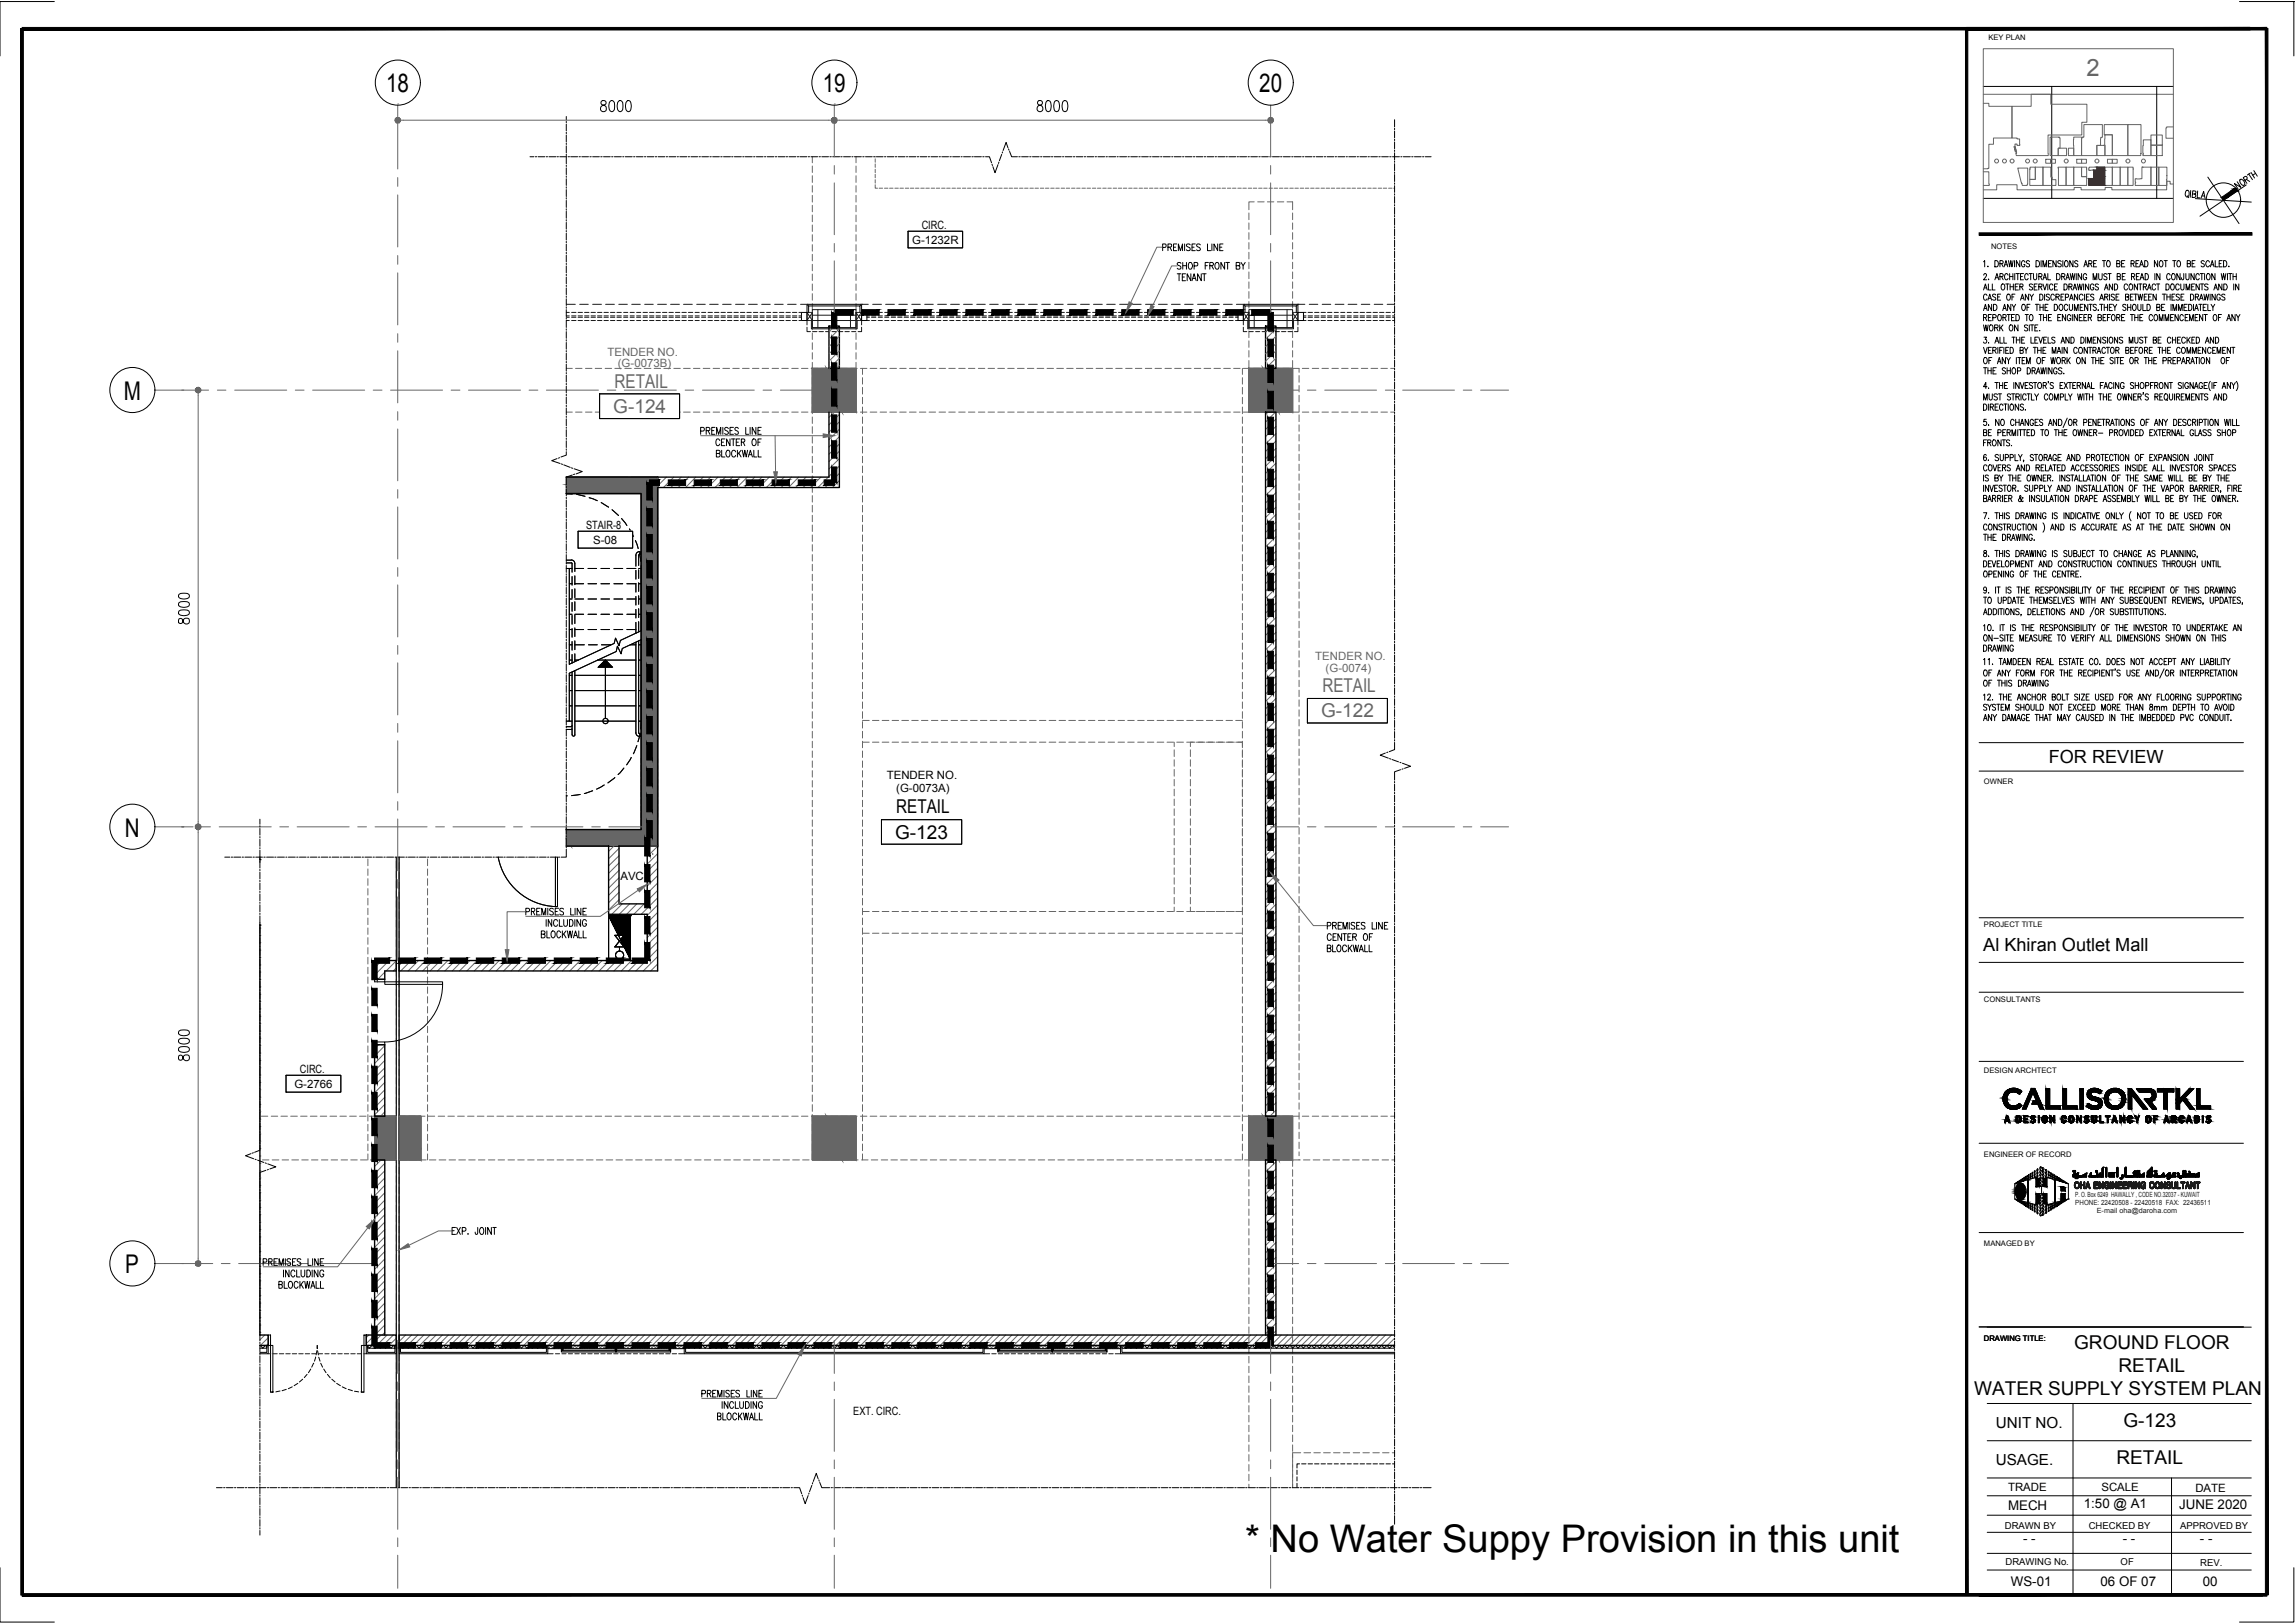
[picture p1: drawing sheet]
<svg xmlns="http://www.w3.org/2000/svg" width="420mm" height="297mm" viewBox="0 0 420 297" stroke-linecap="round" stroke-linejoin="round" font-family="sans-serif">
<defs><g id="words">
<text font-size="7" x="228" y="284.1">* No Water Suppy Provision in this unit</text>
<g font-size="4.7">
<text x="70.7" y="16.9">18</text>
<text x="150.6" y="16.9">19</text>
<text x="230.5" y="16.9">20</text>
<text x="22.6" y="73.2">M</text>
<text x="22.9" y="153.1">N</text>
<text x="22.9" y="233">P</text>
</g>
<text font-size="4.4" fill="#666" x="382" y="13.9">2</text>
<g font-size="3.5" fill="#666">
<text x="112.5" y="71">RETAIL</text>
<text x="112.3" y="75.6">G-124</text>
<text x="241.9" y="131.3">G-122</text>
<text x="242.1" y="126.7">RETAIL</text>
</g>
<g font-size="3.5">
<text x="164.1" y="148.9">RETAIL</text>
<text x="163.9" y="153.5">G-123</text>
<text x="379.7" y="246.9">GROUND FLOOR</text>
<text x="387.9" y="251.1">RETAIL</text>
<text x="361.4" y="255.3">WATER SUPPLY SYSTEM PLAN</text>
<text x="388.7" y="261.1">G-123</text>
<text x="387.5" y="267.9">RETAIL</text>
</g>
<g font-size="3.3">
<text x="375.1" y="139.6">FOR REVIEW</text>
<text x="363.1" y="174.1">Al Khiran Outlet Mall</text>
</g>
<g font-size="2.8">
<text x="365.4" y="261.3">UNIT NO.</text>
<text x="365.4" y="268.1">USAGE.</text>
</g>
<g font-size="2.4">
<text x="381.5" y="276">1:50 @ A1</text>
<text x="367.6" y="276.4">MECH</text>
<text x="398.9" y="276.2">JUNE 2020</text>
<text x="370.4" y="282.4">- -</text>
<text x="388.6" y="282.3">- -</text>
<text x="402.8" y="282.3">- -</text>
<text x="368.1" y="290.2">WS-01</text>
<text x="384.6" y="290.2">06 OF 07</text>
<text x="403.3" y="290.2">00</text>
</g>
<g font-size="2.1">
<text x="168.7" y="41.9">CIRC.</text>
<text x="167" y="44.6">G-1232R</text>
<text x="107.3" y="96.8">STAIR-8</text>
<text x="108.6" y="99.5">S-08</text>
<text x="162.3" y="142.6">TENDER NO.</text>
<text x="164.1" y="144.9">(G-0073A)</text>
<text x="113.6" y="161.1">AVC</text>
<text x="54.9" y="196.3">CIRC.</text>
<text x="53.9" y="199.1">G-2766</text>
<text x="156.2" y="259">EXT. CIRC.</text>
<text x="367.6" y="273">TRADE</text>
<text x="384.7" y="273">SCALE</text>
<text x="401.9" y="273">DATE</text>
</g>
<g font-size="2.1" fill="#666">
<text x="111.2" y="65.1">TENDER NO.</text>
<text x="113.1" y="67.3">(G-0073B)</text>
<text x="240.8" y="120.8">TENDER NO.</text>
<text x="242.7" y="123">(G-0074)</text>
</g>
<g font-size="1.7">
<text x="367" y="279.8">DRAWN BY</text>
<text x="382.4" y="279.8">CHECKED BY</text>
<text x="399.1" y="279.8">APPROVED BY</text>
<text x="367.2" y="286.5">DRAWING No.</text>
<text x="388.2" y="286.5">OF</text>
<text x="402.8" y="286.7">REV.</text>
</g>
<g font-size="1.4">
<text x="364" y="7.4">KEY PLAN</text>
<text x="364.5" y="45.6">NOTES</text>
<text x="363.2" y="143.5">OWNER</text>
<text x="363.2" y="169.7">PROJECT TITLE</text>
<text x="363.2" y="183.3">CONSULTANTS</text>
<text x="363.2" y="196.4">DESIGN ARCHTECT</text>
<text x="363.2" y="211.7">ENGINEER OF RECORD</text>
<text x="363.2" y="228.1">MANAGED BY</text>
<text x="363.2" y="245.3">DRAWING TITLE:</text>
</g>
<g font-size="1.3" fill="#1a1a1a">
<text x="379.9" y="219.1">P. O. Box 6249 HAWALLY , CODE NO.32037 - KUWAIT</text>
<text x="379.9" y="220.6">PHONE: 22420508 - 22420518 FAX: 22436511</text>
<text x="383.9" y="221.9">E-mail oha@daroha.com</text>
</g>
</g></defs>
<!-- layer: General Layout mezz$0$S-280-M_COLUMN -->
<path d="M148.7 67.4h8v8h-8zM228.6 67.4h8v8h-8zM68.6 204.3h4v8h-4zM73.1 204.3h3.9v8h-3.9zM148.7 204.3h8v8h-8zM228.6 204.3h8v8h-8z" fill="none" stroke="#666" stroke-width=".18"/>
<!-- layer: General Layout mezz$0$A-200-M_WALL_EXT -->
<g fill="none" stroke="#666" stroke-width=".18">
<path d="M103.7 90.3h13.7v61.5h-13.7M103.7 87.3h16.7v67.5M118 138.8h-.6v.8M118.5 138.8h.8M119.8 138.8h.6v.8M117.4 150.1v.7h.6M117.4 140.1v.7M117.4 141.3v.8M117.4 142.6v.7M117.4 143.8v.8M117.4 145.1v.7M117.4 146.3v.8"/>
<path d="M117.4 147.6v.7M117.4 148.8v.8M118.5 150.8h.8M120.4 150.1v.7h-.6"/>
</g>
<!-- layer: General Layout mezz$0$A-200-M_WALL_PAT -->
<path d="M103.7 154.8h16.7" fill="none" stroke="#666" stroke-width=".18"/>
<!-- layer: General Layout mezz$0$S-280-M_STRUCT_FRAME -->
<g fill="none" stroke="#666" stroke-width=".18">
<path d="M148.7 28.7v1.1M148.7 30.4v1.2M148.7 32.2v1.2M148.7 34v1.2M148.7 35.8v1.2M148.7 37.6v1.2M148.7 39.4v1.2M156.7 28.7v1.1M156.7 30.4v1.2M156.7 32.2v1.2M156.7 34v1.2M156.7 35.8v1.2"/>
<path d="M156.7 37.6v1.2M156.7 39.4v1.2M228.6 39v1.2M229.6 36.9h-1v1.5M230.3 36.9h1.1M232 36.9h1.2M233.8 36.9h1.2M235.6 36.9h1v1.5M236.6 39v1.2M148.7 41.2v1.2M148.7 43v1.1M148.7 44.8v1.2"/>
<path d="M148.7 46.6v1.1M148.7 48.4v1.2M148.7 50.2v1.1M148.7 52v1.2M148.7 53.7v1.2M148.7 55.6v1.2M148.7 57.3v1.2M148.7 59.1v1.3M156.7 41.2v1.2M156.7 43v1.1M156.7 44.8v1.2M156.7 46.6v1.1"/>
<path d="M156.7 48.4v1.2M156.7 50.2v1.1M156.7 52v1.2M156.7 53.7v1.2M156.7 55.6v1.2M156.7 57.3v1.2M156.7 59.1v1.3M228.6 40.8v1.2M228.6 42.6v1.2M228.6 44.4v1.2M228.6 46.2v1.2M228.6 48v1.2"/>
<path d="M228.6 49.8v1.2M228.6 51.6v1.2M228.6 53.4v1.2M228.6 55.2v1.2M228.6 57v1.2M228.6 58.8v1.2M236.6 40.8v1.2M236.6 42.6v1.2M236.6 44.4v1.2M236.6 46.2v1.2M236.6 48v1.2M236.6 49.8v1.2"/>
<path d="M236.6 51.6v1.2M236.6 53.4v1.2M236.6 55.2v1.2M236.6 57v1.2M236.6 58.8v1.2M103.7 67.4h1.1M103.7 75.4h1.1M105.4 67.4h1.2M105.4 75.4h1.2M107.2 67.4h1.2M107.2 75.4h1.2M109 67.4h1.2"/>
<path d="M109 75.4h1.2M110.8 67.4h1.2M110.8 75.4h1.2M112.6 67.4h1.1M112.6 75.4h1.1M114.4 67.4h1.2M114.4 75.4h1.2M116.2 67.4h1.1M116.2 75.4h1.1M117.9 67.4h1.3M117.9 75.4h1.3M119.8 67.4h1.1"/>
<path d="M119.8 75.4h1.1M121.5 67.4h1.3M121.5 75.4h1.3M123.4 67.4h1.1M123.4 75.4h1.1M125.1 67.4h1.3M125.1 75.4h1.3M127 67.4h1.1M127 75.4h1.1M128.7 67.4h1.3M128.7 75.4h1.3M130.6 67.4h1.1"/>
<path d="M130.6 75.4h1.1M132.3 67.4h1.3M132.3 75.4h1.3M134.2 67.4h1.1M134.2 75.4h1.1M135.9 67.4h1.3M135.9 75.4h1.3M137.8 67.4h1.1M137.8 75.4h1.1M139.5 67.4h1.2M139.5 75.4h1.2M141.4 67.4h1.1"/>
<path d="M141.4 75.4h1.1M143.1 67.4h1.2M143.1 75.4h1.2M144.9 67.4h1.2M144.9 75.4h1.2M146.7 67.4h1.2M146.7 75.4h1.2M148.5 67.4h1.2M148.5 75.4h1.2M148.7 60.9v1.2M148.7 62.7v1.3M148.7 64.5v1.2"/>
<path d="M148.7 66.3v2.2M148.7 69.1v1.2M148.7 70.9v1.2M148.7 72.7v1.2M148.7 74.5v1.2M148.7 76.3v1.2M148.7 78.1v1.2M148.7 79.9v1.2M150.3 67.4h1.2M150.3 75.4h1.2M152.1 67.4h1.2M152.1 75.4h1.2"/>
<path d="M153.9 67.4h1.2M153.9 75.4h1.2M155.7 67.4h1.2M155.7 75.4h1.2M156.7 60.9v1.2M156.7 62.7v1.3M156.7 64.5v1.2M156.7 66.3v1.1M157.5 67.4h1.2M157.5 75.4h1.2M157.9 67.4v1.1M157.9 69.1v1.2"/>
<path d="M157.9 70.9v1.2M157.9 72.7v1.2M157.9 74.5v1.2M157.9 76.3v1.2M157.9 78.1v1.2M157.9 79.9v1.2M159.3 67.4h1.2M159.3 75.4h1.2M161.1 67.4h1.2M161.1 75.4h1.2M162.9 67.4h1.2M162.9 75.4h1.2"/>
<path d="M164.7 67.4h1.2M164.7 75.4h1.2M166.5 67.4h1.2M166.5 75.4h1.2M168.3 67.4h1.2M168.3 75.4h1.2M170.1 67.4h1.2M170.1 75.4h1.2M171.9 67.4h1.2M171.9 75.4h1.2M173.7 67.4h1.2M173.7 75.4h1.2"/>
<path d="M175.5 67.4h1.2M175.5 75.4h1.2M177.3 67.4h1.2M177.3 75.4h1.2M179.1 67.4h1.2M179.1 75.4h1.2M180.9 67.4h1.2M180.9 75.4h1.2M182.7 67.4h1.2M182.7 75.4h1.2M184.5 67.4h1.2M184.5 75.4h1.2"/>
<path d="M186.3 67.4h1.2M186.3 75.4h1.2M188.1 67.4h1.2M188.1 75.4h1.2M189.9 67.4h1.2M189.9 75.4h1.2M191.7 67.4h1.2M191.7 75.4h1.2M193.5 67.4h1.2M193.5 75.4h1.2M195.3 67.4h1.2M195.3 75.4h1.2"/>
<path d="M197.1 67.4h1.2M197.1 75.4h1.2M198.9 67.4h1.2M198.9 75.4h1.2M200.7 67.4h1.2M200.7 75.4h1.2M202.5 67.4h1.2M202.5 75.4h1.2M204.3 67.4h1.1M204.3 75.4h1.1M206.1 67.4h1.2M206.1 75.4h1.2"/>
<path d="M207.9 67.4h1.1M207.9 75.4h1.1M209.7 67.4h1.2M209.7 75.4h1.2M211.5 67.4h1.1M211.5 75.4h1.1M213.3 67.4h1.2M213.3 75.4h1.2M215.1 67.4h1.1M215.1 75.4h1.1M216.8 67.4h1.3M216.8 75.4h1.3"/>
<path d="M218.7 67.4h1.1M218.7 75.4h1.1M220.4 67.4h1.3M220.4 75.4h1.3M222.2 67.4h1.2M222.2 75.4h1.2M224 67.4h1.3M224 75.4h1.3M225.8 67.4h1.2M225.8 75.4h1.2M227.5 67.4v1.1M227.5 69.1v1.2"/>
<path d="M227.5 70.9v1.2M227.5 72.7v1.2M227.5 74.5v1.2M227.5 76.3v1.2M227.5 78.1v1.2M227.5 79.9v1.2M227.6 67.4h1.3M227.6 75.4h1.3M228.6 60.6v1.2M228.6 62.4v1.2M228.6 64.2v1.1M228.6 66v1.4"/>
<path d="M229.4 67.4h1.2M229.4 75.4h1.2M231.2 67.4h1.3M231.2 75.4h1.3M233 67.4h1.2M233 75.4h1.2M234.8 67.4h1.2M234.8 75.4h1.2M236.6 66v1.4h1.2v.7M236.6 75.4h1.2M236.6 60.6v1.2M236.6 62.4v1.2"/>
<path d="M236.6 64.2v1.1M237.8 68.7v1.3M237.8 70.6v1.1M237.8 72.3v1.3M237.8 74.2v1.1M237.8 75.9v1.3M237.8 77.8v1.1M237.8 79.5v1.2M238.4 67.4h1.2M238.4 75.4h1.2M240.2 67.4h1.2M240.2 75.4h1.2"/>
<path d="M242 67.4h1.2M242 75.4h1.2M243.8 67.4h1.2M243.8 75.4h1.2M245.6 67.4h1.2M245.6 75.4h1.2M247.4 67.4h1.2M247.4 75.4h1.2M249.2 67.4h1.2M249.2 75.4h1.2M251 67.4h1.2M251 75.4h1.2"/>
<path d="M252.8 67.4h1.2M252.8 75.4h1.2M254.6 67.4h.7M254.6 75.4h.7M148.7 81.7v1.2M148.7 83.5v1.2M148.7 85.3v1.2M148.7 87.1v1.2M148.7 88.9v1.2M148.7 90.7v1.2M148.7 92.5v1.2M148.7 94.3v1.2"/>
<path d="M148.7 96.1v1.2M148.7 97.9v1.2M148.7 99.7v1.2M157.9 81.7v1.2M157.9 83.5v1.2M157.9 85.3v1.2M157.9 87.1v1.2M157.9 88.9v1.2M157.9 90.7v1.2M157.9 92.5v1.2M157.9 94.3v1.2M157.9 96.1v1.2"/>
<path d="M157.9 97.9v1.2M157.9 99.7v1.2M227.5 81.7v1.2M227.5 83.5v1.2M227.5 85.3v1.2M227.5 87.1v1.2M227.5 88.9v1.2M227.5 90.7v1.2M227.5 92.5v1.2M227.5 94.3v1.2M227.5 96.1v1.2M227.5 97.9v1.2"/>
<path d="M227.5 99.7v1.2M237.8 81.4v1.1M237.8 83.1v1.2M237.8 84.9v1.2M237.8 86.7v1.2M237.8 88.5v1.2M237.8 90.3v1.2M237.8 92.1v1.2M237.8 93.9v1.2M237.8 95.7v1.2M237.8 97.5v1.2M237.8 99.3v1.2"/>
<path d="M148.7 101.5v1.2M148.7 103.3v1.2M148.7 105.1v1.2M148.7 106.9v1.2M148.7 108.7v1.2M148.7 110.5v1.2M148.7 112.3v1.2M148.7 114.1v1.2M148.7 115.9v1.2M148.7 117.7v1.2M148.7 119.5v1.2M157.9 101.5v1.2"/>
<path d="M157.9 103.3v1.2M157.9 105.1v1.2M157.9 106.9v1.2M157.9 108.7v1.2M157.9 110.5v1.2M157.9 112.3v1.2M157.9 114.1v1.2M157.9 115.9v1.2M157.9 117.7v1.2M157.9 119.5v1.2M227.5 101.5v1.2M227.5 103.3v1.2"/>
<path d="M227.5 105.1v1.2M227.5 106.9v1.2M227.5 108.7v1.2M227.5 110.5v1.2M227.5 112.3v1.2M227.5 114.1v1.2M227.5 115.9v1.2M227.5 117.7v1.2M227.5 119.5v1.2M237.8 101.1v1.2M237.8 102.9v1.2M237.8 104.7v1.2"/>
<path d="M237.8 106.5v1.2M237.8 108.3v1.2M237.8 110.1v1.2M237.8 111.9v1.2M237.8 113.7v1.2M237.8 115.5v1.2M237.8 117.3v1.2M237.8 119.1v1.2M148.7 121.3v1.2M148.7 123v1.3M148.7 124.9v1.2M148.7 126.6v1.3"/>
<path d="M148.7 128.5v1.2M148.7 130.2v1.3M148.7 132.1v1.2M148.7 133.8v1.3M148.7 135.7v1.1M148.7 137.4v1.2M148.7 139.3v1.1M157.9 135.8h1.2M157.9 131.9h1.2M157.9 121.3v1.2M157.9 123v1.3M157.9 124.9v1.2"/>
<path d="M157.9 126.6v1.3M157.9 128.5v1.2M157.9 130.2v1.3M157.9 132.1v1.2M157.9 133.8v1.3M157.9 135.7v1.1M157.9 137.4v1.2M157.9 139.3v1.1M159.7 135.8h1.2M159.7 131.9h1.2M161.5 135.8h1.2M161.5 131.9h1.2"/>
<path d="M163.3 135.8h1.2M163.3 131.9h1.2M165.1 135.8h1.2M165.1 131.9h1.2M166.9 135.8h1.2M166.9 131.9h1.2M168.7 135.8h1.2M168.7 131.9h1.2M170.5 135.8h1.2M170.5 131.9h1.2M172.3 135.8h1.2M172.3 131.9h1.2"/>
<path d="M174.1 135.8h1.2M174.1 131.9h1.2M175.9 135.8h1.2M175.9 131.9h1.2M177.7 135.8h1.2M177.7 131.9h1.2M179.5 135.8h1.2M179.5 131.9h1.2M181.3 135.8h1.2M181.3 131.9h1.2M183.1 135.8h1.2M183.1 131.9h1.2"/>
<path d="M184.9 135.8h1.2M184.9 131.9h1.2M186.7 135.8h1.2M186.7 131.9h1.2M188.5 135.8h1.2M188.5 131.9h1.2M190.3 135.8h1.2M190.3 131.9h1.2M192.1 135.8h1.2M192.1 131.9h1.2M193.9 135.8h1.2M193.9 131.9h1.2"/>
<path d="M195.7 135.8h1.2M195.7 131.9h1.2M197.5 135.8h1.2M197.5 131.9h1.2M199.3 135.8h1.1M199.3 131.9h1.1M201.1 135.8h1.2M201.1 131.9h1.2M202.9 135.8h1.1M202.9 131.9h1.1M204.7 135.8h1.2M204.7 131.9h1.2"/>
<path d="M206.5 135.8h1.1M206.5 131.9h1.1M208.3 135.8h1.2M208.3 131.9h1.2M210.1 135.8h1.1M210.1 131.9h1.1M211.8 135.8h1.3M211.8 131.9h1.3M213.7 135.8h1.1M213.7 131.9h1.1M215 135.8v.8M215 137.2v1.3"/>
<path d="M215 139.1v1.1M215.4 135.8h1.3M215.4 131.9h1.3M217.3 135.8h1.1M217.3 131.9h1.1M217.9 137.2v1.3M217.9 139.1v1.1M218.8 135.8h-.9v.8M219 135.8h1.6M219 131.9h1.3M220.9 135.8h1.5M220.9 131.9h1.1"/>
<path d="M222.6 135.8h1.6M222.6 131.9h1.3M224.5 135.8h1.5M224.5 131.9h1.1M226.2 135.8h1.3M226.2 131.9h1.3M227.5 121.3v1.2M227.5 123v1.3M227.5 124.9v1.2M227.5 126.6v1.3M227.5 128.5v1.2M227.5 130.2v1.3"/>
<path d="M227.5 132.1v1.2M227.5 133.8v1.3M227.5 135.7v1.1M227.5 137.2v1.4M227.5 139.1v1.3M237.8 120.9v1.2M237.8 122.7v1.2M237.8 124.5v1.2M237.8 126.3v1.2M237.8 128.1v1.2M237.8 129.9v1.2M237.8 131.7v1.2"/>
<path d="M237.8 133.5v1.2M237.8 135.3v1.2M237.8 137.1v1.2M237.8 138.9v1.2M67.4 157.2v1.2M67.4 159v1.2M72.6 156.9v.1M72.6 157.6v1.3M72.6 159.5v1.1M73.1 156.9v.4M73.1 157.9v1.2M73.1 159.7v1.2"/>
<path d="M78.3 157.2v1.2M78.3 159v1.2M148.7 141v1.2M148.7 142.9v1.1M148.7 144.6v1.2M148.7 146.5v1.1M148.7 148.2v1.2M148.7 150.1v1.1M148.7 151.8v1.2M148.7 153.6v1.2M148.7 155.4v1.2M148.7 157.2v1.2"/>
<path d="M148.7 159v1.2M157.9 141v1.2M157.9 142.9v1.1M157.9 144.6v1.2M157.9 146.5v1.1M157.9 148.2v1.2M157.9 150.1v1.1M157.9 151.8v1.2M157.9 153.6v1.2M157.9 155.4v1.2M157.9 157.2v1.2M157.9 159v1.2"/>
<path d="M215 140.8v1.3M215 142.6v1.2M215 144.4v1.3M215 146.2v1.2M215 148v1.3M215 149.8v1.2M215 151.6v1.3M215 153.4v1.2M215 155.2v1.2M215 157v1.2M215 158.8v1.2M217.9 140.8v1.3"/>
<path d="M217.9 142.6v1.2M217.9 144.4v1.3M217.9 146.2v1.2M217.9 148v1.3M217.9 149.8v1.2M217.9 151.6v1.3M217.9 153.4v1.2M217.9 155.2v1.2M217.9 157v1.2M217.9 158.8v1.2M227.5 140.8v1.4M227.5 142.6v1.4"/>
<path d="M227.5 144.4v1.4M227.5 146.2v1.4M227.5 148v1.4M227.5 149.8v1.4M227.5 151.6v1.4M227.5 153.4v1.4M227.5 155.2v1.4M227.5 157v1.4M227.5 158.8v1.4M237.8 140.7v1.2M237.8 142.5v1.2M237.8 144.3v1.2"/>
<path d="M237.8 146.1v1.2M237.8 147.9v1.2M237.8 149.7v1.2M237.8 151.5v1.2M237.8 153.3v1.2M237.8 155.1v1.2M237.8 156.9v1.2M237.8 158.7v1.2M67.4 160.8v1.2M67.4 162.6v1.2M67.4 164.4v1.2M67.4 166.2v1.2"/>
<path d="M67.4 168v1.2M67.4 169.8v1.2M67.4 171.6v1.2M67.4 173.4v1.2M67.4 175.2v1.2M67.4 177v1.2M67.4 178.8v1.2M72.6 161.2v1.3M72.6 163.1v1.1M72.6 164.8v1.3M72.6 166.7v1.1M72.6 168.4v1.3"/>
<path d="M72.6 170.3v1.1M72.6 172v1.3M72.6 173.8v1.2M72.6 175.6v1.3M72.6 177.4v1.2M72.6 179.2v1.2M73.1 161.5v1.2M73.1 163.3v1.2M73.1 165.1v1.2M73.1 166.9v1.2M73.1 168.7v1.2M73.1 170.5v1.1"/>
<path d="M73.1 172.3v1.2M73.1 174.1v1.1M73.1 175.9v1.2M73.1 177.7v1.1M73.1 179.5v1.2M78.3 160.8v1.2M78.3 162.6v1.2M78.3 164.4v1.2M78.3 166.2v1.2M78.3 168v1.2M78.3 169.8v1.2M78.3 171.6v1.2"/>
<path d="M78.3 173.4v1.2M78.3 175.2v1.2M78.3 177v1.2M78.3 178.8v1.2M148.7 160.8v1.2M148.7 162.6v1.2M148.7 164.4v1.2M148.7 166.2v1.2M148.7 168v1.2M148.7 169.8v1.2M148.7 171.6v1.2M148.7 173.4v1.2"/>
<path d="M148.7 175.2v1.2M148.7 177v1.2M148.7 178.8v1.2M157.9 166.8h1.2M157.9 170.8h1.2M157.9 160.8v1.2M157.9 162.6v1.2M157.9 164.4v1.2M157.9 166.2v1.2M157.9 168v1.2M157.9 169.8v1.2M157.9 171.6v1.2"/>
<path d="M157.9 173.4v1.2M157.9 175.2v1.2M157.9 177v1.2M157.9 178.8v1.2M159.7 166.8h1.2M159.7 170.8h1.2M161.5 166.8h1.2M161.5 170.8h1.2M163.3 166.8h1.2M163.3 170.8h1.2M165.1 166.8h1.2M165.1 170.8h1.2"/>
<path d="M166.9 166.8h1.2M166.9 170.8h1.2M168.7 166.8h1.2M168.7 170.8h1.2M170.5 166.8h1.2M170.5 170.8h1.2M172.3 166.8h1.2M172.3 170.8h1.2M174.1 166.8h1.2M174.1 170.8h1.2M175.9 166.8h1.2M175.9 170.8h1.2"/>
<path d="M177.7 166.8h1.2M177.7 170.8h1.2M179.5 166.8h1.2M179.5 170.8h1.2M181.3 166.8h1.2M181.3 170.8h1.2M183.1 166.8h1.2M183.1 170.8h1.2M184.9 166.8h1.2M184.9 170.8h1.2M186.7 166.8h1.2M186.7 170.8h1.2"/>
<path d="M188.5 166.8h1.2M188.5 170.8h1.2M190.3 166.8h1.2M190.3 170.8h1.2M192.1 166.8h1.2M192.1 170.8h1.2M193.9 166.8h1.2M193.9 170.8h1.2M195.7 166.8h1.2M195.7 170.8h1.2M197.5 166.8h1.2M197.5 170.8h1.2"/>
<path d="M199.3 166.8h1.1M199.3 170.8h1.1M201.1 166.8h1.2M201.1 170.8h1.2M202.9 166.8h1.1M202.9 170.8h1.1M204.7 166.8h1.2M204.7 170.8h1.2M206.5 166.8h1.1M206.5 170.8h1.1M208.3 166.8h1.2M208.3 170.8h1.2"/>
<path d="M210.1 166.8h1.1M210.1 170.8h1.1M211.8 166.8h1.3M211.8 170.8h1.3M213.7 166.8h1.1M213.7 170.8h1.1M215 160.6v1.2M215 162.4v1.2M215 164.2v1.2M215 166v.8M215.4 166.8h1.3M215.4 170.8h1.3"/>
<path d="M217.3 166.8h1.1M217.3 170.8h1.1M217.9 166v.8h.9M217.9 160.6v1.2M217.9 162.4v1.2M217.9 164.2v1.2M219 166.8h1.6M219 170.8h1.3M220.9 166.8h1.5M220.9 170.8h1.1M222.6 166.8h1.6M222.6 170.8h1.3"/>
<path d="M224.5 166.8h1.5M224.5 170.8h1.1M226.2 166.8h1.3M226.2 170.8h1.3M227.5 166v.8h-.9M227.5 160.6v1.4M227.5 162.4v1.4M227.5 164.2v1.4M227.5 166.2v1.2M227.5 168v1.2M227.5 169.8v1.2M227.5 171.6v1.2"/>
<path d="M227.5 173.4v1.2M227.5 175.2v1.2M227.5 177v1.2M227.5 178.8v1.2M237.8 160.5v1.2M237.8 162.2v1.3M237.8 164.1v1.2M237.8 165.8v1.2M237.8 167.7v1.2M237.8 169.4v1.2M237.8 171.3v1.2M237.8 173v1.2"/>
<path d="M237.8 174.9v1.2M237.8 176.6v1.2M237.8 178.4v1.2M67.4 180.6v1.2M67.4 182.4v1.2M67.4 184.2v1.2M67.4 186v1.2M67.4 187.8v1.2M67.4 189.6v1.2M67.4 191.4v1.2M67.4 193.2v1.2M67.4 195v1.2"/>
<path d="M67.4 196.8v1.2M67.4 198.6v1.2M72.6 181v1.2M72.6 182.8v1.2M72.6 184.6v1.2M72.6 186.4v1.2M72.6 188.2v1.2M72.6 190v1.2M72.6 191.8v1.2M72.6 193.6v1.2M72.6 195.4v1.2M72.6 197.2v1.2"/>
<path d="M72.6 199v1.2M73.1 181.3v1.1M73.1 183.1v1.2M73.1 184.9v1.1M73.1 186.6v1.3M73.1 188.5v1.1M73.1 190.2v1.3M73.1 192.1v1.1M73.1 193.8v1.3M73.1 195.7v1.1M73.1 197.4v1.3M73.1 199.2v1.2"/>
<path d="M78.3 180.6v1.2M78.3 182.4v1.2M78.3 184.2v1.2M78.3 186v1.2M78.3 187.8v1.2M78.3 189.6v1.2M78.3 191.4v1.2M78.3 193.2v1.2M78.3 195v1.2M78.3 196.8v1.2M78.3 198.6v1.2M148.7 180.6v1.2"/>
<path d="M148.7 182.4v1.2M148.7 184.2v1.2M148.7 186v1.2M148.7 187.8v1.2M148.7 189.6v1.2M148.7 191.4v1.2M148.7 193.2v1.2M148.7 195v1.2M148.7 196.8v1.2M148.7 198.6v1.2M157.9 180.6v1.2M157.9 182.4v1.2"/>
<path d="M157.9 184.2v1.2M157.9 186v1.2M157.9 187.8v1.2M157.9 189.6v1.2M157.9 191.4v1.2M157.9 193.2v1.2M157.9 195v1.2M157.9 196.8v1.2M157.9 198.6v1.2M227.5 180.6v1.2M227.5 182.4v1.2M227.5 184.2v1.2"/>
<path d="M227.5 186v1.2M227.5 187.8v1.2M227.5 189.6v1.2M227.5 191.4v1.2M227.5 193.2v1.2M227.5 195v1.2M227.5 196.8v1.2M227.5 198.6v1.2M237.8 180.2v1.2M237.8 182v1.2M237.8 183.8v1.2M237.8 185.6v1.2"/>
<path d="M237.8 187.4v1.2M237.8 189.2v1.2M237.8 191v1.2M237.8 192.8v1.2M237.8 194.6v1.2M237.8 196.4v1.2M237.8 198.2v1.2M47.8 204.3h1.2M48 212.3h1.2M49.7 204.3h1.1M49.8 212.3h1.3M51.4 204.3h1.2"/>
<path d="M51.6 212.3h1.2M53.2 204.3h1.2M53.4 212.3h1.3M55 204.3h1.2M55.2 212.3h1.2M56.8 204.3h1.2M57 212.3h1.2M58.6 204.3h1.2M58.8 212.3h1.2M60.4 204.3h1.2M60.6 212.3h1.2M62.2 204.3h1.2"/>
<path d="M62.4 212.3h1.2M64 204.3h1.2M64.2 212.3h1.2M65.8 204.3h1.2M66 212.3h1.2M67.4 200.4v1.2M67.4 202.2v1.2M67.4 204v1.2M67.4 205.8v1.2M67.4 207.6v1.2M67.4 209.4v1.2M67.4 211.2v1.1"/>
<path d="M67.6 204.3h1.2M67.8 212.3h1.2M69.4 204.3h1.2M69.6 212.3h1.2M71.2 204.3h1.2M71.4 212.3h1.2M72.6 200.8v1.2M72.6 202.6v1.2M72.6 204.4v1.2M72.6 206.2v1.2M72.6 208v1.2M72.6 209.8v1.2"/>
<path d="M72.6 211.6v1.2M72.6 213.4v1.2M72.6 215.2v1.2M72.6 217v1.2M72.6 218.8v1.2M73 204.3h1.2M73.1 201v1.3M73.1 202.8v1.2M73.1 204.6v1.3M73.1 206.4v1.2M73.1 208.2v1.3M73.1 210v1.2"/>
<path d="M73.1 211.8v1.2M73.1 213.6v1.2M73.1 215.4v1.2M73.1 217.2v1.2M73.1 219v1.2M73.2 212.3h1.2M74.8 204.3h1.2M75 212.3h1.2M76.6 204.3h1.2M76.8 212.3h1.2M78.3 200.4v1.2M78.3 202.2v1.2"/>
<path d="M78.3 204v1.2M78.3 205.8v1.2M78.3 207.6v1.2M78.3 209.4v1.2M78.3 211.2v1.1M78.4 204.3h1.2M78.6 212.3h1.2M80.2 204.3h1.2M80.4 212.3h1.2M82 204.3h1.2M82.2 212.3h1.2M83.8 204.3h1.2"/>
<path d="M84 212.3h1.2M85.6 204.3h1.2M85.8 212.3h1.2M87.4 204.3h1.2M87.6 212.3h1.2M89.2 204.3h1.2M89.4 212.3h1.2M91 204.3h1.2M91.2 212.3h1.2M92.8 204.3h1.2M93 212.3h1.2M94.6 204.3h1.2"/>
<path d="M94.8 212.3h1.2M96.4 204.3h1.2M96.6 212.3h1.2M98.2 204.3h1.2M98.4 212.3h1.2M100 204.3h1.2M100.2 212.3h1.2M101.8 204.3h1.2M102 212.3h1.2M103.6 204.3h1.2M103.8 212.3h1.2M105.4 204.3h1.2"/>
<path d="M105.6 212.3h1.2M107.2 204.3h1.2M107.4 212.3h1.2M109 204.3h1.2M109.2 212.3h1.2M110.8 204.3h1.2M111 212.3h1.2M112.6 204.3h1.1M112.8 212.3h1.2M114.4 204.3h1.2M114.6 212.3h1.2M116.2 204.3h1.1"/>
<path d="M116.4 212.3h1.2M117.9 204.3h1.3M118.2 212.3h1.2M119.8 204.3h1.1M120 212.3h1.2M121.5 204.3h1.3M121.8 212.3h1.1M123.4 204.3h1.1M123.6 212.3h1.2M125.1 204.3h1.3M125.3 212.3h1.2M127 204.3h1.1"/>
<path d="M127.2 212.3h1.2M128.7 204.3h1.3M128.9 212.3h1.2M130.6 204.3h1.1M130.8 212.3h1.2M132.3 204.3h1.3M132.5 212.3h1.2M134.2 204.3h1.1M134.3 212.3h1.3M135.9 204.3h1.3M136.1 212.3h1.2M137.8 204.3h1.1"/>
<path d="M137.9 212.3h1.2M139.5 204.3h1.2M139.7 212.3h1.2M141.4 204.3h1.1M141.5 212.3h1.2M143.1 204.3h1.2M143.3 212.3h1.2M144.9 204.3h1.2M145.1 212.3h1.2M146.7 204.3h1.2M146.9 212.3h1.2M148.5 204.3h1.2"/>
<path d="M148.7 211.2v1.1h1.2M148.7 200.4v1.2M148.7 202.2v1.2M148.7 204v1.2M148.7 205.8v1.2M148.7 207.6v1.2M148.7 209.4v1.2M150.3 204.3h1.2M150.5 212.3h1.2M152.1 204.3h1.2M152.3 212.3h1.2M153.9 204.3h1.2"/>
<path d="M154.1 212.3h1.2M155.7 204.3h1.2M155.9 212.3h1.2M157.5 204.3h1.2M157.7 212.3h1.2M157.9 200.4v1.2M157.9 202.2v1.2M157.9 204v1.2M157.9 205.8v1.2M157.9 207.6v1.2M157.9 209.4v1.2M157.9 211.2v1.1"/>
<path d="M159.3 204.3h1.2M159.5 212.3h1.2M161.1 204.3h1.2M161.3 212.3h1.2M162.9 204.3h1.2M163.1 212.3h1.2M164.7 204.3h1.2M164.9 212.3h1.2M166.5 204.3h1.2M166.7 212.3h1.2M168.3 204.3h1.2M168.5 212.3h1.2"/>
<path d="M170.1 204.3h1.2M170.3 212.3h1.2M171.9 204.3h1.2M172.1 212.3h1.2M173.7 204.3h1.2M173.9 212.3h1.2M175.5 204.3h1.2M175.7 212.3h1.2M177.3 204.3h1.2M177.5 212.3h1.2M179.1 204.3h1.2M179.3 212.3h1.2"/>
<path d="M180.9 204.3h1.2M181.1 212.3h1.2M182.7 204.3h1.2M182.9 212.3h1.2M184.5 204.3h1.2M184.7 212.3h1.2M186.3 204.3h1.2M186.5 212.3h1.2M188.1 204.3h1.2M188.3 212.3h1.2M189.9 204.3h1.2M190.1 212.3h1.2"/>
<path d="M191.7 204.3h1.2M191.9 212.3h1.2M193.5 204.3h1.2M193.7 212.3h1.2M195.3 204.3h1.2M195.5 212.3h1.2M197.1 204.3h1.2M197.3 212.3h1.2M198.9 204.3h1.2M199.1 212.3h1.2M200.7 204.3h1.2M200.9 212.3h1.2"/>
<path d="M202.5 204.3h1.2M202.6 212.3h1.3M204.3 204.3h1.1M204.5 212.3h1.2M206.1 204.3h1.2M206.2 212.3h1.3M207.9 204.3h1.1M208.1 212.3h1.2M209.7 204.3h1.2M209.8 212.3h1.3M211.5 204.3h1.1M211.7 212.3h1.2"/>
<path d="M213.3 204.3h1.2M213.4 212.3h1.3M215.1 204.3h1.1M215.3 212.3h1.2M216.8 204.3h1.3M217 212.3h1.2M218.7 204.3h1.1M218.9 212.3h1.1M220.4 204.3h1.3M220.6 212.3h1.2M222.2 204.3h1.2M222.5 212.3h1.1"/>
<path d="M224 204.3h1.3M224.2 212.3h1.2M225.8 204.3h1.2M226.1 212.3h1.1M227.5 200.4v1.2M227.5 202.2v1.2M227.5 204v1.2M227.5 205.8v1.2M227.5 207.6v1.2M227.5 209.4v1.2M227.5 211.2v1.1M227.6 204.3h1.3"/>
<path d="M227.8 212.3h1.2M228.6 212.3v1.2M228.6 214.1v1.2M228.6 215.9v1.2M228.6 217.7v1.2M228.6 219.5v1.2M229.4 204.3h1.2M229.6 212.3h1.2M231.2 204.3h1.3M231.4 212.3h1.2M233 204.3h1.2M233.2 212.3h1.2"/>
<path d="M234.8 204.3h1.2M235 212.3h1.2M236.6 204.3h1.2M236.6 212.3v1.2M236.6 214.1v1.2M236.6 215.9v1.2M236.6 217.7v1.2M236.6 219.5v1.2M236.8 212.3h1.2M237.8 200v1.2M237.8 201.8v1.2M237.8 203.6v1.2"/>
<path d="M237.8 205.4v1.2M237.8 207.2v1.2M237.8 209v1.2M237.8 210.8v.7M237.8 212.2v.1M238.4 204.3h1.2M238.6 212.3h1.2M240.2 204.3h1.2M240.4 212.3h1.2M242 204.3h1.2M242.2 212.3h1.2M243.8 204.3h1.2"/>
<path d="M244 212.3h1.2M245.6 204.3h1.2M245.8 212.3h1.2M247.4 204.3h1.2M247.6 212.3h1.2M249.2 204.3h1.2M249.4 212.3h1.2M251 204.3h1.2M251.2 212.3h1.2M252.8 204.3h1.2M253 212.3h1.2M254.6 204.3h.7"/>
<path d="M254.8 212.3h.5M72.6 220.6v1.2M72.6 222.4v1.2M72.6 224.2v1.2M72.6 226v1.2M72.6 227.8v1.2M72.6 229.6v1.2M72.6 231.4v1.2M72.6 233.2v1.2M72.6 235v1.2M72.6 236.8v1.2M72.6 238.6v1.2"/>
<path d="M73.1 220.8v1.2M73.1 222.6v1.2M73.1 224.4v1.2M73.1 226.2v1.2M73.1 228v1.2M73.1 229.8v1.2M73.1 231.6v1.2M73.1 233.4v1.2M73.1 235.2v1.2M73.1 237v1.2M73.1 238.8v1.2M228.6 221.3v1.1"/>
<path d="M228.6 223.1v1.2M228.6 224.9v1.1M228.6 226.7v1.2M228.6 228.5v1.1M228.6 230.3v1.2M228.6 232.1v1.1M228.6 233.9v1.2M228.6 235.7v1.1M228.6 237.4v1.3M228.6 239.3v1.1M236.6 221.3v1.1M236.6 223.1v1.2"/>
<path d="M236.6 224.9v1.1M236.6 226.7v1.2M236.6 228.5v1.1M236.6 230.3v1.2M236.6 232.1v1.1M236.6 233.9v1.2M236.6 235.7v1.1M236.6 237.4v1.3M236.6 239.3v1.1M72.6 240.4v1.2M72.6 242.2v1.2M72.6 244v1.2"/>
<path d="M72.6 245.8v1.2M72.6 247.6v1.2M72.6 249.4v1.2M72.6 251.1v1.3M72.6 253v1.2M72.6 254.7v1.3M72.6 256.6v1.2M72.6 258.3v1.3M73.1 240.6v1.2M73.1 242.4v1.2M73.1 244.2v1.2M73.1 246v1.2"/>
<path d="M73.1 247.8v1.2M73.1 249.6v1.2M73.1 251.4v1.2M73.1 253.2v1.2M73.1 255v1.2M73.1 256.8v1.2M73.1 258.6v1.2M228.6 241v1.3M228.6 242.9v1.1M228.6 244.6v1.3M228.6 246.5v1.1M228.6 248.2v1.3"/>
<path d="M228.6 250v1.2M228.6 251.8v1.3M228.6 253.6v1.2M228.6 255.4v1.3M228.6 257.2v1.2M228.6 259v1.3M236.6 241v1.3M236.6 242.9v1.1M236.6 244.6v1.3M236.6 246.5v1.1M236.6 248.2v1.3M236.6 250v1.2"/>
<path d="M236.6 251.8v1.3M236.6 253.6v1.2M236.6 255.4v1.3M236.6 257.2v1.2M236.6 259v1.3M72.6 260.2v1.2M72.6 261.9v1.2M72.6 263.8v1.2M72.6 265.5v1.2M72.6 267.4v1.1M72.6 269.1v1.2M72.6 271v1.1"/>
<path d="M73.1 260.4v1.2M73.1 262.2v1.2M73.1 264v1.2M73.1 265.8v1.2M73.1 267.6v1.2M73.1 269.4v1.2M73.1 271.2v1.1M228.6 260.8v1.2M228.6 262.6v1.2M228.6 264.4v1.2M228.6 266.2v1.2M228.6 268v1.2"/>
<path d="M228.6 269.8v1.2M228.6 271.6v.7M236.6 260.8v1.2M236.6 262.6v1.2M236.6 264.4v1.2M238.1 265.9h-1.5v6.4M238.7 265.9h1.2M240.5 265.9h1.2M242.3 265.9h1.2M244.1 265.9h1.2M245.9 265.9h1.2M247.7 265.9h1.2"/>
<path d="M249.5 265.9h1.2M251.3 265.9h1.2M253.1 265.9h1.2M254.9 265.9h.4"/>
</g>
<!-- layer: 01_GROUND FLOOR PLAN$0$A-PLUM-FIXT -->
<g fill="none" stroke="#000" stroke-width=".18">
<path d="M111.4 167.6l4 7.9v-7.9M111.4 167.6v7.9h4M111.4 167.6h4M111.4 167.6l4 4M111.5 167.8l3.9 3.9M111.6 167.6l3.8 3.8M111.7 168.1l3.7 3.7M111.7 167.6l3.7 3.7M111.8 168.4l3.6 3.6M111.8 167.6l3.6 3.5M112 168.6l3.4 3.5M112 167.6l3.4 3.4"/>
<path d="M112.1 168.9l3.3 3.3M112.1 167.6l3.3 3.2M112.2 169.2l2 2M112.3 167.6l3.1 3.1M112.4 169.5l1.6 1.7M112.4 167.6l3 2.9M112.5 169.8l1.4 1.4M112.6 171.2h1.7l-1.7 2.1h1.7zM112.6 167.6l2.8 2.8M112.6 170.1l1.2 1.1M112.7 167.6l2.7 2.7M112.8 170.3l.8 .9"/>
<path d="M112.9 167.6l2.5 2.5M112.9 170.6l.6 .6M113 167.6l2.4 2.4M113.1 170.9l.3 .3M113.1 167.6l2.3 2.2M113.3 167.6l2.1 2.1M113.4 173.3v.8M113.4 167.6l2 2M113.5 167.6l1.9 1.8M113.7 171.9l1.7 1.8M113.7 172l1.7 1.8M113.7 167.6l1.7 1.7"/>
<path d="M113.7 171.9l1.7 1.6M113.8 171.8l1.6 1.6M113.8 172.3l1.6 1.6M113.8 167.6l1.6 1.5M113.9 171.7l1.5 1.6M113.9 171.6l1.5 1.5M113.9 172.6l1.5 1.5M114 167.6l1.4 1.4M114 171.5l1.4 1.5M114 171.4l1.4 1.4M114.1 172.9l1.3 1.3M114.1 167.6l1.3 1.3"/>
<path d="M114.1 171.4l1.3 1.3M114.2 171.3l1.2 1.2M114.2 173.2h.1M114.3 167.6l1.1 1.1M114.3 171.2l1.1 1.2M114.3 173.2l1.1 1.2M114.3 173.5l1.1 1M114.4 167.6l1 1M114.5 173.7l.9 1M114.6 167.6l.8 .8M114.6 174l.8 .8M114.7 167.6l.7 .7"/>
<path d="M114.8 174.3l.6 .6M114.9 167.6l.5 .5M114.9 174.6l.5 .5M115 167.6l.4 .4M115.1 174.9l.3 .3M115.1 167.6l.3 .3M115.2 175.2l.2 .2M115.3 167.6l.1 .1M115.4 175.4v.1M115.4 167.6h.1"/>
<circle cx="113.4" cy="174.8" r=".74"/>
</g>
<!-- layer: 01_GROUND FLOOR PLAN$0$ae-00-col-gf-x$0$A-EXP-JOINT -->
<path d="M72.6 156.9v115.4M73.1 156.9v115.4" fill="none" stroke="#1a1a1a" stroke-width=".18"/>
<!-- layer: 01_GROUND FLOOR PLAN$0$ae-00-col-gf-x$0$A-COL -->
<path d="M148.7 67.4h8v8h-8zM228.6 67.4h8v8h-8zM68.6 204.3h4v8h-4zM73.1 204.3h3.9v8h-3.9zM148.7 204.3h8v8h-8zM228.6 204.3h8v8h-8z" fill="none" stroke="#666" stroke-width=".18"/>
<!-- layer: 01_GROUND FLOOR PLAN$0$ae-00-col-gf-x$0$A-COL-HATCH -->
<g fill="#666" stroke="#666" stroke-width=".18">
<path d="M151.3 67.4h5.4v8z"/>
<path d="M151.3 67.4l5.4 8h-2.6z"/>
<path d="M231.2 67.4h5.4v8z"/>
<path d="M231.2 67.4l5.4 8h-2.5z"/>
<path d="M68.6 204.3h4v5.9z"/>
<path d="M68.6 204.3l4 5.9v2.1z"/>
<path d="M73.1 204.3h3.9v5.9z"/>
<path d="M73.1 204.3l3.9 5.9v2.1z"/>
<path d="M151.3 204.3h5.4v8z"/>
<path d="M151.3 204.3l5.4 8h-2.6z"/>
<path d="M231.2 204.3h5.4v8z"/>
<path d="M231.2 204.3l5.4 8h-2.5z"/>
<path d="M148.7 67.4l5.4 8-2.8-8zM148.7 67.4l5.4 8h-5.4z"/>
<path d="M228.6 67.4l5.5 8-2.9-8zM228.6 67.4l5.5 8h-5.5z"/>
<path d="M68.6 204.3v2.1l4 5.9zM68.6 206.4l4 5.9h-4z"/>
<path d="M73.1 204.3v2.1l3.9 5.9zM73.1 206.4l3.9 5.9h-3.9z"/>
<path d="M148.7 204.3l5.4 8-2.8-8zM148.7 204.3l5.4 8h-5.4z"/>
<path d="M228.6 204.3l5.5 8-2.9-8zM228.6 204.3l5.5 8h-5.5z"/>
<path d="M68.6 204.3v2.1l4 5.9zM68.6 206.4l4 5.9h-4z"/>
<path d="M73.1 204.3v2.1l3.9 5.9zM73.1 206.4l3.9 5.9h-3.9z"/>
<path d="M148.7 67.4l5.4 8-2.8-8zM148.7 67.4l5.4 8h-5.4z"/>
<path d="M148.7 204.3l5.4 8-2.8-8zM148.7 204.3l5.4 8h-5.4z"/>
<path d="M228.6 67.4l5.5 8-2.9-8zM228.6 67.4l5.5 8h-5.5z"/>
<path d="M228.6 204.3l5.5 8-2.9-8zM228.6 204.3l5.5 8h-5.5z"/>
</g>
<!-- layer: 01_GROUND FLOOR PLAN$0$ae-00-col-gf-x$0$A-CON_WALL -->
<path d="M103.7 90.3h13.7v61.5h-13.7M103.7 87.3h16.7v67.5h-16.7" fill="none" stroke="#000" stroke-width=".25"/>
<!-- layer: 01_GROUND FLOOR PLAN$0$ae-00-col-gf-x$0$A-CON-WALL-HATCH -->
<g fill="#666" stroke="#666" stroke-width=".18">
<path d="M115.4 87.3h5v7.5z"/>
<path d="M103.7 87.3h11.7l-11.7 1.4z"/>
<path d="M103.7 88.7l13.7 1.6h-13.7zM103.7 88.7l13.7 1.6-2-3z"/>
<path d="M117.4 90.3l3 64.5v-60zM117.4 90.3l3 64.5-3-4.4z"/>
<path d="M117.4 150.4l2 4.4h1zM117.4 150.4l2 4.4-2-3z"/>
<path d="M103.7 151.8v1.7l.9 1.3zM103.7 153.5l.9 1.3h-.9z"/>
<path d="M104.6 154.8h14.8l-2-3zM103.7 151.8h13.7l-12.8 3z"/>
<path d="M103.7 88.7l13.7 1.6h-13.7zM103.7 88.7l13.7 1.6-2-3z"/>
<path d="M117.4 90.3l3 64.5v-60zM117.4 90.3l3 64.5-3-4.4z"/>
<path d="M117.4 150.4l2 4.4h1zM117.4 150.4l2 4.4-2-3z"/>
<path d="M103.7 151.8v1.7l.9 1.3zM103.7 153.5l.9 1.3h-.9z"/>
<path d="M104.6 154.8h14.8l-2-3zM103.7 151.8h13.7l-12.8 3z"/>
</g>
<!-- layer: 01_GROUND FLOOR PLAN$0$ae-00-gf-st-x$0$S-STRS -->
<g fill="none" stroke="#000" stroke-width=".18">
<path d="M103.7 104h.5v17.6M104.2 104h.5M104.2 106.8h.5M104.2 109.6h.5M104.2 112.4h.5M104.2 115.2h.5M104.2 118h.5M105.2 104h1.6M105.2 106.8h1.6M105.2 109.6h1.6M105.2 112.4h1.6M105.2 115.2h1.6"/>
<path d="M105.2 118h1.8M107.7 104h1.5M107.7 106.8h1.5M107.7 109.6h1.5M107.7 112.4h1.5M107.7 115.2h1.5M107.7 118h1.6M110 104h1.6M110 106.8h1.6M110 109.6h1.6M110 112.4h1.6M110 115.2h1.6"/>
<path d="M110.1 118h1.7M112.4 104h1.6M112.4 106.8h1.6M112.4 109.6h1.6M112.4 112.4h1.6M112.4 115.2h1.6M114.8 104h1.6M114.8 106.8h1.6M114.8 109.6h1.6M114.8 112.4h1.6M114.8 115.2h1.6M115.4 118h1"/>
<path d="M116.9 104h.5v11.4M116.9 106.8h.5M116.9 109.6h.5M116.9 112.4h.5M116.9 118h.5M117.4 117.1v14.9h-.5M104.2 123.2v8.8h-.5M104.2 120.8h.5M104.2 123.6h.5M104.2 126.4h.5M104.2 129.2h.5M104.2 132h.5"/>
<path d="M105.2 120.8h.7M105.2 123.6h11.2M105.2 126.4h11.2M105.2 129.2h11.2M105.2 132h11.2M109.4 120.8h7M116.9 120.8h.5M116.9 123.6h.5M116.9 126.4h.5M116.9 129.2h.5"/>
</g>
<!-- layer: 01_GROUND FLOOR PLAN$0$ae-00-gf-st-x$0$S-STRS-ANNO -->
<path d="M109.6 122.1l1.2-1.3 1.3 1.3z" fill="none" stroke="#000" stroke-width=".18"/>
<path d="M110.8 120.8l1.3 1.3h-2.5z" fill="#000" stroke="#000" stroke-width=".18"/>
<!-- layer: 01_GROUND FLOOR PLAN$0$ae-00-gf-st-x$0$A-DETL -->
<g fill="none" stroke="#000" stroke-width=".18">
<path d="M103.7 90.4h1.1M105.6 90.5l1.5 .3M107.9 91.1l1.4 .5M110.1 92l1.3 .8M112.1 93.3l1.1 1M113.8 94.9l1 1.3M115.2 96.8l.8 1.4M116.3 98.9l.5 1.5M117.1 101.2l.2 1.5M117.4 115.4l-3.8 1.8-.3 1-.6-1.4-.3 1-8.2 3.8M117.4 117.1l-3.5 1.6-.2 1-.7-1.4-.2 .9-8.6 4M117.4 103.5v.5"/>
<path d="M110.8 122.1v9.4M115.6 138.6l-.9 1.4M116.6 136.5l-.6 1.5M117.2 134.2l-.4 1.5M117.4 131.9l-.1 1.5M103.7 145.7h.1M106.2 145.4l-1.6 .2M108.5 144.7l-1.5 .5M110.6 143.7l-1.4 .7M112.6 142.3l-1.3 1M114.2 140.6l-1 1.2"/>
<circle cx="110.8" cy="132" r=".49"/>
</g>
<!-- layer: 01_GROUND FLOOR PLAN$0$ae-00-gf-st-x$0$A-FLOR-HRAL -->
<g fill="none" stroke="#000" stroke-width=".18">
<path d="M103.7 102.5h.9M103.7 103h.9M104.6 102.5a.66 .66 0 0 1 .6 .6M104.6 103l.1 .1M104.7 103.2v1.5M104.7 105.5v1.6M104.7 107.9v1.6M104.7 110.3v1.6M104.7 112.6v1.6M104.7 115v1.6M104.7 117.4v1.6M104.7 119.8v1.6"/>
<path d="M105.2 103.2v1.4M105.2 105.4v1.6M105.2 107.8v1.6M105.2 110.1v1.6M105.2 112.6v1.5M105.2 114.9v1.6M105.2 117.3v1.6M105.2 119.7v1.4M116.4 104.4v1.6M116.4 106.8v1.6M116.4 109.2v1.5M116.4 111.5v1.6"/>
<path d="M116.4 113.9v2M116.4 117.5v16.6M116.9 104.3v1.6M116.9 106.7v1.5M116.9 109v1.6M116.9 111.4v1.6M116.9 113.8v1.8M116.9 117.3v16.8M117.1 101h.2v.5h-.2M117.1 101a.66 .66 0 0 0-.7 .6v2M117.1 101.5l-.2 .1v1.9M103.7 133h.9"/>
<path d="M103.7 133.5h.9M104.7 132.8l-.1 .2M104.7 123v11.5M104.7 133.4l-.1 .1M105.2 122.8v11.7l-.2 .2-.2-.2M116.4 134.1a.66 .66 0 0 0 .7 .7M116.9 134.1l.2 .2M117.1 134.3h.2v.5h-.2"/>
</g>
<!-- layer: 01_GROUND FLOOR PLAN$0$ae-00-gf-st-x$0$A-DOOR -->
<path d="M91.2 156.9a11.1 11.1 0 0 0 10.5 9M101.7 156.9v9M102.1 156.9v9h-.4" fill="none" stroke="#000" stroke-width=".18"/>
<!-- layer: 01_GROUND FLOOR PLAN$0$A-WA-HATCH -->
<g fill="none" stroke="#666" stroke-width=".18">
<path d="M152.8 59.7l-1 1M232.7 59.7l-1 1M151.8 75.4h1.9M152.8 75.4l-1 1M153.7 75.8l-1.9 2M153.7 77.2l-1.9 1.9M153.7 78.6l-1.9 1.9M153.7 79.9l-1.9 1.9M153.7 60.2l-1.9 1.9M153.7 61.5l-1.9 1.9M153.7 62.9l-1.9 1.9M153.7 64.2l-1.9 1.9"/>
<path d="M153.7 65.6l-1.9 1.8M153.7 66.9l-.5 .5M232.2 75.4l-.5 .5M233.5 75.4l-1.8 1.8M233.6 76.7l-1.9 1.9M233.6 78l-1.9 1.9M233.6 79.4l-1.9 1.9M233.6 60.2l-1.9 1.9M233.6 61.5l-1.9 1.9M233.6 62.9l-1.9 1.9M233.6 64.2l-1.9 1.9M233.6 65.6l-1.9 1.8"/>
<path d="M233.6 66.9l-.5 .5M120.4 87.3v1.9M120.6 87.3l-.2 .3M122 87.3l-1.6 1.6M123.4 87.3l-1.9 1.9M124.7 87.3l-1.9 1.9M126.1 87.3l-1.9 1.9M127.4 87.3l-1.9 1.9M128.7 87.3l-1.9 1.9M130.1 87.3l-1.9 1.9M131.4 87.3l-1.9 1.9M132.8 87.3l-1.9 1.9"/>
<path d="M134.1 87.3l-1.9 1.9M135.5 87.3l-1.9 1.9M136.8 87.3l-1.9 1.9M138.2 87.3l-1.9 1.9M139.5 87.3l-1.9 1.9M140.8 87.3l-1.9 1.9M142.2 87.3l-1.9 1.9M143.6 87.3l-2 1.9M144.9 87.3l-1.9 1.9M146.2 87.3l-1.8 1.9M147.6 87.3l-1.9 1.9M148.9 87.3l-1.9 1.9"/>
<path d="M150.3 87.3l-1.9 1.9M151.6 87.3l-1.9 1.9M153.7 81.3l-1.9 1.8M153.7 82.6l-1.9 1.9M153.7 83.9l-1.9 1.9M153.7 85.3l-1.9 1.9M153.7 86.6l-2.7 2.6M153.7 88l-1.3 1.2M233.6 80.7l-1.9 1.9M233.6 82.1l-1.9 1.9M233.6 83.4l-1.9 1.9M233.6 84.8l-1.9 1.8"/>
<path d="M233.6 86.1l-1.9 1.9M233.6 87.4l-1.9 2M233.6 88.8l-1.9 1.9M233.6 90.2l-1.9 1.9M233.6 91.5l-1.9 1.9M233.6 92.8l-1.9 1.9M233.6 94.2l-1.9 1.9M233.6 95.5l-1.9 1.9M233.6 96.9l-1.9 1.8M233.6 98.2l-1.9 1.9M233.6 99.6l-1.9 1.9M233.6 100.9l-1.9 1.9"/>
<path d="M233.6 102.3l-1.9 1.9M233.6 103.6l-1.9 1.9M233.6 104.9l-1.9 1.9M233.6 106.3l-1.9 1.9M233.6 107.6l-1.9 1.9M233.6 109l-1.9 1.9M233.6 110.3l-1.9 1.9M233.6 111.7l-1.9 1.9M233.6 113l-1.9 1.9M233.6 114.4l-1.9 1.9M233.6 115.7l-1.9 1.9M233.6 117l-1.9 1.9"/>
<path d="M233.6 118.4l-1.9 1.9M233.6 119.7l-1.9 2M233.6 121.1l-1.9 1.9M233.6 122.5l-1.9 1.8M233.6 123.8l-1.9 1.9M233.6 125.1l-1.9 1.9M233.6 126.5l-1.9 1.9M233.6 127.8l-1.9 1.9M233.6 129.2l-1.9 1.8M233.6 130.5l-1.9 1.9M233.6 131.9l-1.9 1.9M233.6 133.2l-1.9 1.9"/>
<path d="M233.6 134.6l-1.9 1.9M233.6 135.9l-1.9 1.9M233.6 137.2l-1.9 1.9M233.6 138.6l-1.9 1.9M233.6 139.9l-1.9 1.9M111.4 154.8h1.9M112.4 154.8l-1 1M113.3 155.3l-1.9 1.9M113.3 156.6l-1.9 1.9M113.3 157.9l-1.9 1.9M113.3 159.3l-1.9 1.9M118.5 154.8h1.9"/>
<path d="M119.1 154.8l-.6 .6M120.4 154.9l-1.9 1.9M120.4 156.2l-1.9 1.9M120.4 157.6l-1.9 1.9M120.4 158.9l-1.9 1.9M233.6 141.3l-1.9 1.9M233.6 142.6l-1.9 1.9M233.6 144l-1.9 1.9M233.6 145.3l-1.9 1.9M233.6 146.7l-1.9 1.9M233.6 148l-1.9 1.9M233.6 149.3l-1.9 1.9"/>
<path d="M233.6 150.7l-1.9 1.9M233.6 152l-1.9 2M233.6 153.4l-1.9 1.9M233.6 154.8l-1.9 1.8M233.6 156.1l-1.9 1.9M233.6 157.4l-1.9 1.9M233.6 158.8l-1.9 1.9M47.6 169.9h.1M47.6 171.2h.1M47.6 172.5h.1M47.6 173.9h.1M47.6 175.2h.1"/>
<path d="M47.6 176.6h.1M47.6 177.9h.1M47.6 179.3h.1M69.9 175.8l-1.3 1.4M70.4 177.9l-1.2 1.3M71.2 175.8l-2.6 2.7M72.6 175.8l-1.9 1.9M72.6 177.2l-.6 .5M73.9 175.8l-.8 .9M75.3 175.8l-1.9 1.9M76.6 175.8l-1.9 1.9M77.9 175.8l-1.8 1.9"/>
<path d="M79.3 175.8l-1.9 1.9M80.6 175.8l-1.9 1.9M82 175.8l-1.9 1.9M83.4 175.8l-2 1.9M84.7 175.8l-1.9 1.9M86 175.8l-1.9 1.9M87.4 175.8l-1.9 1.9M88.7 175.8l-1.9 1.9M90.1 175.8l-1.9 1.9M91.4 175.8l-1.9 1.9M92.8 175.8l-2 1.9M94.1 175.8l-1.9 1.9"/>
<path d="M95.5 175.8l-1.9 1.9M96.8 175.8l-1.9 1.9M98.1 175.8l-1.9 1.9M99.5 175.8l-1.9 1.9M100.8 175.8l-1.9 1.9M102.2 175.8l-1.9 1.9M103.5 175.8l-1.9 1.9M104.9 175.8l-1.9 1.9M106.2 175.8l-1.9 1.9M107.6 175.8l-1.9 1.9M108.9 175.8l-1.9 1.9M110.2 175.8l-1.9 1.9"/>
<path d="M111.6 175.8l-1.9 1.9M112.9 175.8l-1.9 1.9M113.3 160.6l-1.9 1.9M113.3 162l-1.9 1.9M113.3 163.3l-1.9 1.9M113.3 164.7l-1.9 1.9M113.9 165.4l-1.9 1.9M114.3 175.8l-1.9 1.9M115.3 165.4l-1.9 1.9M115.6 175.8l-1.9 1.9M116.6 165.4l-1.9 1.9M117 175.8l-1.9 1.9"/>
<path d="M117.9 165.4l-1.9 1.9M118.3 175.8l-1.9 1.9M120.4 161.6l-1.9 1.9M120.4 160.3l-1.9 1.9M120.4 163l-1.9 1.9M120.4 164.3l-3 3M120.4 165.6l-1.9 1.9M120.4 167l-1.9 1.9M120.4 168.3l-1.9 2M120.4 169.7l-1.9 1.9M120.4 171.1l-1.9 1.8M120.4 172.4l-1.9 1.9"/>
<path d="M120.4 173.7l-1.9 1.9M120.4 175.1l-2.6 2.6M120.4 176.4l-1.3 1.3M233.6 160.1l-1.9 1.9M233.6 161.5l-1.9 1.9M233.6 162.8l-1.9 1.9M233.6 164.2l-1.9 1.9M233.6 165.5l-1.9 1.9M233.6 166.9l-1.9 1.9M233.6 168.2l-1.9 1.9M233.6 169.5l-1.9 1.9M233.6 170.9l-1.9 1.9"/>
<path d="M233.6 172.2l-1.9 1.9M233.6 173.6l-1.9 1.9M233.6 174.9l-1.9 1.9M233.6 176.3l-1.9 1.9M233.6 177.6l-1.9 1.9M233.6 179l-1.9 1.9M47.6 180.6h.1M47.6 182h.1M47.6 183.3h.1M47.6 184.6h.1M47.6 186h.1M47.6 187.4h.1"/>
<path d="M47.6 188.7h.1M47.6 190h.1M47.6 191.4h.1M47.6 192.7h.1M47.6 194.1h.1M47.6 195.4h.1M47.6 196.8h.1M47.6 198.1h.1M47.6 199.5h.1M69.3 191.2l-.7 .7M70.4 191.4l-1.8 1.9M70.4 192.7l-1.8 1.9"/>
<path d="M70.4 194.1l-1.8 1.9M70.4 195.4l-1.8 1.9M70.4 196.8l-1.8 1.9M70.4 198.1l-1.8 1.9M70.4 199.5l-1.8 1.9M233.6 180.3l-1.9 1.9M233.6 181.6l-1.9 1.9M233.6 183l-1.9 1.9M233.6 184.3l-1.9 2M233.6 185.7l-1.9 1.9M233.6 187.1l-1.9 1.8M233.6 188.4l-1.9 1.9"/>
<path d="M233.6 189.7l-1.9 1.9M233.6 191.1l-1.9 1.9M233.6 192.4l-1.9 1.9M233.6 193.7l-1.9 2M233.6 195.1l-1.9 1.9M233.6 196.5l-1.9 1.9M233.6 197.8l-1.9 1.9M233.6 199.2l-1.9 1.8M47.6 200.8h.1M47.6 202.1h.1M47.6 203.5h.1M47.6 204.8h.1"/>
<path d="M47.6 206.2h.1M47.6 207.5h.1M47.6 208.9h.1M47.6 210.2h.1M47.6 211.6h.1M47.6 212.9h.1M47.6 214.3h.1M47.6 215.6h.1M47.6 216.9h.1M47.6 218.3h.1M47.6 219.7h.1M69.8 212.3l-1.2 1.2"/>
<path d="M70.4 200.8l-1.8 1.9M70.4 202.1l-1.8 1.9M70.4 203.5l-.7 .8M70.4 212.9l-1.8 1.9M70.4 214.3l-1.8 1.8M70.4 215.6l-1.8 1.9M70.4 216.9l-1.8 1.9M70.4 218.3l-1.8 1.9M70.4 219.7l-1.8 1.9M232.6 212.3l-.9 .9M233.6 212.6l-1.9 1.9M233.6 213.9l-1.9 1.9"/>
<path d="M233.6 215.3l-1.9 1.9M233.6 216.6l-1.9 2M233.6 218l-1.9 1.9M233.6 219.3l-1.9 1.9M233.6 200.5l-1.9 1.9M233.6 201.8l-1.9 1.9M233.6 203.2l-1.1 1.1M47.6 221h.1M47.6 222.3h.1M47.6 223.7h.1M47.6 225h.1M47.6 226.4h.1"/>
<path d="M47.6 227.7h.1M47.6 229.1h.1M47.6 230.4h.1M47.6 231.8h.1M47.6 233.1h.1M47.6 234.4h.1M47.6 235.8h.1M47.6 237.1h.1M47.6 238.5h.1M47.6 239.8h.1M70.4 221l-1.8 1.9M70.4 222.3l-1.8 1.9"/>
<path d="M70.4 223.7l-1.8 1.9M70.4 225l-1.8 1.9M70.4 226.4l-1.8 1.9M70.4 227.7l-1.8 1.9M70.4 229.1l-1.8 1.9M70.4 230.4l-1.8 1.9M70.4 231.8l-1.8 1.9M70.4 233.1l-1.8 1.9M70.4 234.4l-1.8 1.9M70.4 235.8l-1.8 1.9M70.4 237.1l-1.8 1.9M70.4 238.5l-1.8 1.9"/>
<path d="M70.4 239.8l-1.8 1.9M233.6 220.7l-1.9 1.9M233.6 222l-1.9 1.9M233.6 223.4l-1.9 1.9M233.6 224.7l-1.9 1.9M233.6 226l-1.9 2M233.6 227.4l-1.9 1.9M233.6 228.8l-1.9 1.9M233.6 230.1l-1.9 1.9M233.6 231.5l-1.9 1.8M233.6 232.8l-1.9 1.9M233.6 234.1l-1.9 1.9"/>
<path d="M233.6 235.5l-1.9 1.9M233.6 236.8l-1.9 1.9M233.6 238.2l-1.9 1.9M233.6 239.5l-1.9 1.9M47.6 241.2h.1M47.6 242.5h.1M47.6 243.9h.1M47.6 244.3h.1M68.6 244.3h1.8M70.4 241.2l-1.8 1.9M70.4 242.5l-1.8 1.8M70.4 243.9l-.4 .4"/>
<path d="M231.7 244.3h1.9M233.6 240.9l-1.9 1.9M233.6 242.2l-1.9 1.9M233.6 243.6l-.8 .7"/>
</g>
<!-- layer: 01_GROUND FLOOR PLAN$0$ae-00-gf ef-00-x$0$A-325-M_DOOR -->
<g fill="none" stroke="#000" stroke-width=".18">
<path d="M49.1 244.3h.4v1.9h-.4zM49.5 246.2h.5v8.6h-.5zM50.1 254.7l-.6 .1M51.3 254.6l-.8 .1M52.4 254.3l-.8 .2M53.5 253.8l-.7 .4M54.5 253.2l-.7 .4M55.4 252.4l-.6 .5M56.2 251.5l-.5 .6M56.9 250.6l-.4 .6M57.4 249.5l-.3 .7M57.8 248.4l-.2 .7"/>
<path d="M58 247.2l-.1 .8M58 246.8l.1-.6v.6M58.1 247.2l.2 .8M58.3 248.4l.3 .7M58.7 249.5l.4 .7M59.3 250.6l.4 .6M59.9 251.5l.6 .7M60.7 252.4l.6 .5M61.6 253.2l.7 .4M62.7 253.8l.7 .4M63.8 254.3l.7 .2M64.9 254.6l.8 .1"/>
<path d="M66.1 254.7l.5 .1M66.2 246.2h.4v8.6h-.4zM66.6 244.3h.5v1.9h-.5z"/>
</g>
<!-- layer: 01_GROUND FLOOR PLAN$0$ae-00-gf ef-00-x$0$A-WA-HATCH -->
<g fill="none" stroke="#666" stroke-width=".18">
<path d="M48.5 244.3l-.9 .9M49.1 244.8l-1.4 1.4M49.1 245.9l-.3 .3M67.5 244.3l-.4 .5M68.6 244.3l-1.5 1.6M69.8 244.3l-1.9 1.9M70.9 244.3l-1.9 1.9M72 244.3l-1.9 1.9M72.6 244.9l-1.4 1.3M72.6 246l-.3 .2M73.1 244.3v.1M74.3 244.3l-1.2 1.2"/>
<path d="M75.4 244.3l-2 1.9M76.5 244.3l-1.9 1.9M77.6 244.3l-1.9 1.9M78.7 244.3l-1.9 1.9M79.8 244.3l-1.9 1.9M81 244.3l-1.9 1.9M82.1 244.3l-1.9 1.9M83.2 244.3l-1.9 1.9M84.3 244.3l-1.9 1.9M85.5 244.3l-1.9 1.9M86.6 244.3l-1.9 1.9M87.7 244.3l-1.9 1.9"/>
<path d="M88.8 244.3l-1.9 1.9M90 244.3l-1.9 1.9M91.1 244.3l-1.9 1.9M92.2 244.3l-1.9 1.9M93.3 244.3l-1.9 1.9M94.4 244.3l-1.9 1.9M95.5 244.3l-1.9 1.9M96.7 244.3l-1.9 1.9M97.8 244.3l-1.9 1.9M98.9 244.3l-1.9 1.9M100 244.3l-1.9 1.9M101.1 244.3l-1.8 1.9"/>
<path d="M102.3 244.3l-1.9 1.9M103.4 244.3l-1.9 1.9M104.5 244.3l-1.9 1.9M105.6 244.3l-1.8 1.9M106.8 244.3l-1.9 1.9M107.9 244.3l-1.9 1.9M109 244.3l-1.9 1.9M110.1 244.3l-1.9 1.9M111.3 244.3l-2 1.9M112.4 244.3l-1.9 1.9M113.5 244.3l-1.9 1.9M114.6 244.3l-1.9 1.9"/>
<path d="M115.7 244.3l-1.9 1.9M116.8 244.3l-1.9 1.9M118 244.3l-1.9 1.9M119.1 244.3l-1.9 1.9M120.2 244.3l-1.9 1.9M121.3 244.3l-1.9 1.9M122.5 244.3l-1.9 1.9M123.6 244.3l-1.9 1.9M124.7 244.3l-1.9 1.9M125.8 244.3l-1.9 1.9M127 244.3l-1.9 1.9M128.1 244.3l-1.9 1.9"/>
<path d="M129.2 244.3l-1.9 1.9M130.3 244.3l-1.9 1.9M131.4 244.3l-1.9 1.9M132.5 244.3l-1.9 1.9M133.7 244.3l-1.9 1.9M134.8 244.3l-1.9 1.9M135.9 244.3l-1.9 1.9M137 244.3l-1.9 1.9M138.2 244.3l-1.9 1.9M139.3 244.3l-1.9 1.9M140.4 244.3l-1.9 1.9M141.5 244.3l-1.9 1.9"/>
<path d="M142.6 244.3l-1.8 1.9M143.8 244.3l-1.9 1.9M144.9 244.3l-1.9 1.9M146 244.3l-1.9 1.9M147.1 244.3l-1.9 1.9M148.3 244.3l-2 1.9M149.4 244.3l-1.9 1.9M150.5 244.3l-1.9 1.9M151.6 244.3l-1.9 1.9M152.7 244.3l-1.9 1.9M153.8 244.3l-1.8 1.9M155 244.3l-1.9 1.9"/>
<path d="M156.1 244.3l-1.9 1.9M157.2 244.3l-1.9 1.9M158.3 244.3l-1.9 1.9M159.5 244.3l-1.9 1.9M160.6 244.3l-1.9 1.9M161.7 244.3l-1.9 1.9M162.8 244.3l-1.9 1.9M164 244.3l-1.9 1.9M165.1 244.3l-1.9 1.9M166.2 244.3l-1.9 1.9M167.3 244.3l-1.9 1.9M168.4 244.3l-1.9 1.9"/>
<path d="M169.5 244.3l-1.9 1.9M170.7 244.3l-1.9 1.9M171.8 244.3l-1.9 1.9M172.9 244.3l-1.9 1.9M174 244.3l-1.9 1.9M175.2 244.3l-1.9 1.9M176.3 244.3l-1.9 1.9M177.4 244.3l-1.9 1.9M178.5 244.3l-1.9 1.9M179.7 244.3l-1.9 1.9M180.8 244.3l-1.9 1.9M181.9 244.3l-1.9 1.9"/>
<path d="M183 244.3l-1.9 1.9M184.1 244.3l-1.9 1.9M185.3 244.3l-2 1.9M186.4 244.3l-1.9 1.9M187.5 244.3l-1.9 1.9M188.6 244.3l-1.9 1.9M189.7 244.3l-1.9 1.9M190.8 244.3l-1.8 1.9M192 244.3l-1.9 1.9M193.1 244.3l-1.9 1.9M194.2 244.3l-1.9 1.9M195.3 244.3l-1.8 1.9"/>
<path d="M196.5 244.3l-1.9 1.9M197.6 244.3l-1.9 1.9M198.7 244.3l-1.9 1.9M199.8 244.3l-1.9 1.9M201 244.3l-1.9 1.9M202.1 244.3l-1.9 1.9M203.2 244.3l-1.9 1.9M204.3 244.3l-1.9 1.9M205.4 244.3l-1.9 1.9M206.5 244.3l-1.9 1.9M207.7 244.3l-1.9 1.9M208.8 244.3l-1.9 1.9"/>
<path d="M209.9 244.3l-1.9 1.9M211 244.3l-1.9 1.9M212.2 244.3l-1.9 1.9M213.3 244.3l-1.9 1.9M214.4 244.3l-1.9 1.9M215.5 244.3l-1.9 1.9M216.7 244.3l-1.9 1.9M217.8 244.3l-1.9 1.9M218.9 244.3l-1.9 1.9M220 244.3l-1.9 1.9M221.1 244.3l-1.9 1.9M222.2 244.3l-1.9 1.9"/>
<path d="M223.4 244.3l-1.9 1.9M224.5 244.3l-1.9 1.9M225.6 244.3l-1.9 1.9M226.7 244.3l-1.9 1.9M227.8 244.3l-1.8 1.9M229 244.3l-1.9 1.9M230.1 244.3l-1.9 1.9M231.2 244.3l-1.9 1.9M232.3 244.3l-1.8 1.9M233.5 244.3l-1.9 1.9M234.6 244.3l-1.9 1.9M235.7 244.3l-1.9 1.9"/>
<path d="M236.8 244.3l-1.9 1.9M238 244.3l-1.9 1.9M239.1 244.3l-1.9 1.9M240.2 244.3l-1.9 1.9M241.3 244.3l-1.9 1.9M242.4 244.3l-1.9 1.9M243.5 244.3l-1.9 1.9M244.7 244.3l-1.9 1.9M245.8 244.3l-1.9 1.9M246.9 244.3l-1.9 1.9M248 244.3l-1.9 1.9M249.2 244.3l-1.9 1.9"/>
<path d="M250.3 244.3l-1.9 1.9M251.4 244.3l-1.9 1.9M252.5 244.3l-1.9 1.9M253.7 244.3l-1.9 1.9M254.8 244.3l-1.9 1.9M255.3 244.9l-1.3 1.3M255.3 246.1l-.2 .1"/>
</g>
<!-- layer: 01_GROUND FLOOR PLAN$0$ae-00-gf ef-00-x$0$SKIN-INSULATION -->
<g fill="none" stroke="#000" stroke-width=".18">
<path d="M47.6 246.2h1.3v.5h-1.3M47.6 246.2l.5 .5M48.9 246.5l-.3-.3-.5 .5M67.3 246.2h5v.5h-5zM67.3 246.4l.4 .3M68.1 246.2l-.5 .5M68.2 246.2l.5 .5M68.6 246.7l.5-.5 .5 .5M70.1 246.2l-.5 .5M70.1 246.2l.5 .5M71.1 246.2l-.5 .5M71.1 246.2l.5 .5"/>
<path d="M72.3 246.5l-.2-.3-.5 .5M73.3 246.2h26.7v.5h-26.7zM73.3 246.3l.5 .4M75.2 246.2l-.4 .5-.5-.5-.6 .5M75.3 246.2l.5 .5M76.2 246.2l-.5 .5M76.2 246.2l.6 .5M76.7 246.7l.5-.5 .5 .5M78.2 246.2l-.5 .5M78.2 246.2l.5 .5 .5-.5M79.2 246.2l.5 .5M79.7 246.7l.5-.5 .5 .5"/>
<path d="M81.2 246.2l-.6 .5M81.2 246.2l.5 .5M82.1 246.2l-.5 .5M82.2 246.2l.5 .5M83.1 246.2l-.5 .5M83.1 246.2l.6 .5M84.1 246.2l-.5 .5M84.2 246.2l.4 .5M85.1 246.2l-.5 .5M85.1 246.2l.5 .5M86.1 246.2l-.5 .5M86.1 246.2l.5 .5"/>
<path d="M86.6 246.7l.5-.5 .5 .5M88.1 246.2l-.6 .5M88.1 246.2l.5 .5M89 246.2l-.4 .5M89.1 246.2l.5 .5M91 246.2l-.4 .5-.6-.5-.5 .5M91.1 246.2l.5 .5M92 246.2l-.5 .5M92 246.2l.5 .5M92.5 246.7l.5-.5 .5 .5M94 246.2l-.5 .5M94 246.2l.4 .5 .6-.5"/>
<path d="M95 246.2l.5 .5M95.9 246.2l-.4 .5M96 246.2l.5 .5M96.9 246.2l-.5 .5M97 246.2l.5 .5M97.9 246.2l-.5 .5M98 246.2l.5 .5M98.9 246.2l-.5 .5M98.9 246.2l.5 .5M100 246.4l-.1-.2-.5 .5M125.5 246.2h54.5v.5h-54.5zM125.6 246.2v.1"/>
<path d="M125.7 246.2l.5 .5M126.6 246.2l-.5 .5M126.7 246.2l.5 .5M127.1 246.7l.5-.5 .5 .5M128.6 246.2l-.5 .5M128.7 246.2l.4 .5M129.6 246.2l-.5 .5M129.6 246.2l.5 .5M130.1 246.7l.5-.5 .5 .5M131.6 246.2l-.5 .5M131.6 246.2l.5 .5M132.5 246.2l-.5 .5"/>
<path d="M132.6 246.2l.5 .5M133.5 246.2l-.4 .5M133.6 246.2l.5 .5M134 246.7l.5-.5 .5 .5M135.5 246.2l-.5 .5M135.6 246.2l.5 .5M136.5 246.2l-.5 .5M136.5 246.2l.5 .5M137 246.7l.5-.5 .5 .5M138.5 246.2l-.5 .5M138.5 246.2l.5 .5M139.4 246.2l-.5 .5"/>
<path d="M139.5 246.2l.5 .5M140 246.7l.5-.5 .5 .5M141.4 246.2l-.5 .5M141.5 246.2l.4 .5M142.4 246.2l-.5 .5M142.5 246.2l.5 .5M143.4 246.2l-.5 .5M143.4 246.2l.5 .5M144.4 246.2l-.5 .5M144.4 246.2l.5 .5M145.4 246.2l-.5 .5M145.4 246.2l.5 .5"/>
<path d="M145.9 246.7l.4-.5 .6 .5M146.9 246.7l.5-.5 .5 .5M148.3 246.2l-.5 .5M148.4 246.2l.5 .5M149.3 246.2l-.5 .5M149.4 246.2l.5 .5M149.8 246.7l.5-.5 .5 .5M151.3 246.2l-.5 .5M151.3 246.2l.5 .5M152.3 246.2l-.5 .5M152.3 246.2l.5 .5M152.8 246.7l.5-.5 .5 .5"/>
<path d="M154.3 246.2l-.5 .5M154.3 246.2l.5 .5M155.2 246.2l-.5 .5M155.3 246.2l.5 .5M156.2 246.2l-.5 .5M156.3 246.2l.5 .5M157.2 246.2l-.5 .5M157.3 246.2l.4 .5M158.2 246.2l-.5 .5M158.2 246.2l.5 .5M159.2 246.2l-.5 .5M159.2 246.2l.5 .5"/>
<path d="M159.7 246.7l.5-.5 .5 .5M161.2 246.2l-.5 .5M161.2 246.2l.5 .5M161.7 246.7l.4-.5 .6 .5M162.6 246.7l.6-.5 .5 .5M164.1 246.2l-.5 .5M164.2 246.2l.5 .5M165.1 246.2l-.5 .5M165.1 246.2l.6 .5M165.6 246.7l.5-.5 .5 .5M167.1 246.2l-.5 .5M167.1 246.2l.5 .5"/>
<path d="M168.1 246.2l-.5 .5M168.1 246.2l.5 .5M169 246.2l-.4 .5M169.1 246.2l.5 .5M170.1 246.2l-.6 .5M170.1 246.2l.5 .5M171 246.2l-.5 .5M171.1 246.2l.5 .5M172 246.2l-.5 .5M172 246.2l.6 .5M172.5 246.7l.5-.5 .5 .5M174 246.2l-.5 .5"/>
<path d="M174 246.2l.5 .5M175 246.2l-.5 .5M175 246.2l.5 .5M175.5 246.7l.5-.5 .5 .5M177 246.2l-.6 .5M177 246.2l.5 .5M177.4 246.7l.5-.5 .6 .5M178.4 246.7l.5-.5 .6 .5M179.9 246.2l-.5 .5M180 246.2v.2M205.5 246.3l.6 .4M206.5 246.2l-.5 .5"/>
<path d="M206.6 246.2l.5 .5M207.5 246.2l-.5 .5M207.6 246.2l.5 .5M208.5 246.2l-.5 .5M208.5 246.2l.5 .5M209 246.7l.5-.5 .5 .5M210.5 246.2l-.5 .5M210.5 246.2l.5 .5M211.5 246.2l-.5 .5M211.5 246.2l.5 .5M212 246.7l.5-.5 .5 .5M212.9 246.7l.5-.5 .6 .5"/>
<path d="M214.4 246.2l-.4 .5M214.5 246.2l.5 .5M214.9 246.7l.5-.5 .5 .5M216.4 246.2l-.5 .5M216.5 246.2l.5 .5M216.9 246.7l.5-.5 .5 .5M217.9 246.7l.5-.5 .5 .5M219.4 246.2l-.5 .5M219.4 246.2l.5 .5M220.3 246.2l-.5 .5M220.4 246.2l.5 .5M220.9 246.7l.5-.5 .5 .5"/>
<path d="M222.3 246.2l-.5 .5M222.4 246.2l.4 .5M223.3 246.2l-.5 .5M223.4 246.2l.5 .5M224.3 246.2l-.5 .5M224.3 246.2l.5 .5M224.8 246.7l.5-.5 .5 .5M226.3 246.2l-.5 .5M226.3 246.2l.5 .5M227.2 246.2l-.4 .5M227.3 246.2l.5 .5M227.8 246.7l.5-.5 .5 .5"/>
<path d="M228.7 246.7l.5-.5 .6 .5M230.2 246.2l-.5 .5M230.3 246.2l.5 .5M230.7 246.7l.5-.5 .5 .5M232.2 246.2l-.5 .5M232.2 246.2l.5 .5M232.7 246.7l.5-.5 .5 .5M233.7 246.7l.5-.5 .5 .5M235.2 246.2l-.5 .5M235.2 246.2l.5 .5M236.1 246.2l-.5 .5M236.2 246.2l.5 .5"/>
<path d="M236.6 246.7l.5-.5 .6 .5M238.1 246.2l-.5 .5M238.2 246.2l.4 .5M239.1 246.2l-.5 .5M239.1 246.2l.5 .5M240.1 246.2l-.5 .5M240.1 246.2l.5 .5M240.6 246.7l.5-.5 .5 .5M242.1 246.2l-.5 .5M242.1 246.2l.5 .5M243 246.2l-.5 .5M243.1 246.2l.5 .5"/>
<path d="M243.5 246.7l.6-.5 .5 .5M244.5 246.7l.5-.5 .5 .5M246 246.2l-.5 .5M246 246.2l.5 .5M246.5 246.7l.5-.5 .5 .5M248 246.2l-.5 .5M248 246.2l.5 .5M248.5 246.7l.5-.5 .5 .5M249.9 246.2l-.4 .5M250 246.2l.5 .5M251 246.2l-.6 .5M251 246.2l.5 .5"/>
<path d="M251.9 246.2l-.5 .5M252 246.2l.5 .5M252.4 246.7l.5-.5 .5 .5M253.4 246.7l.5-.5 .5 .5M254.9 246.2l-.5 .5M254.9 246.2l.4 .4M255.3 246.2h-49.9v.5h49.9"/>
</g>
<!-- layer: 01_GROUND FLOOR PLAN$0$ae-00-gf ef-00-x$0$SKIN-EIFS-150MM -->
<path d="M48.9 246.2v1.3h-1.3M49.1 246.2v1.6h-1.5M67.1 246.2v1.6h5.5v-1.6M67.3 246.2v1.3h5v-1.3M73.1 246.2v1.6h27.2v-1.6M73.3 246.2v1.3h26.7v-1.3M125.3 246.2v1.6h54.9v-1.6M125.5 246.2v1.3h54.5v-1.3M205.1 246.2v1.6h50.2M205.4 246.2v1.3h49.9" fill="none" stroke="#000" stroke-width=".18"/>
<g fill="none" stroke="#666" stroke-width=".18">
<path d="M100.3 246.2h.1M100.3 246.4l.4 .4M100.8 246.2l.5 .6M100.9 246.2l-.6 .6M101.4 246.2l.6 .6M101.6 246.2l-.6 .6M102 246.2l.6 .6M102.2 246.2l-.6 .6M102.6 246.2l.7 .6M102.8 246.2l-.6 .6M103.3 246.2l.5 .6M103.4 246.2l-.6 .6"/>
<path d="M103.9 246.2l.6 .6M104.1 246.2l-.6 .6M104.5 246.2l.6 .6M104.7 246.2l-.6 .6M105.2 246.2l.5 .6M105.3 246.2l-.6 .6M105.8 246.2l.6 .6M106 246.2l-.7 .6M106.4 246.2l.6 .6M106.6 246.2l-.6 .6M107 246.2l.6 .6M107.2 246.2l-.6 .6"/>
<path d="M107.7 246.2l.5 .6M107.8 246.2l-.6 .6M108.3 246.2l.6 .6M108.5 246.2l-.6 .6M108.9 246.2l.6 .6M109.1 246.2l-.6 .6M109.6 246.2l.6 .6M109.7 246.2l-.6 .6M110.2 246.2l.6 .6M110.3 246.2l-.6 .6M110.8 246.2l.6 .6M111 246.2l-.6 .6"/>
<path d="M111.4 246.2l.6 .6M111.6 246.2l-.6 .6M112.1 246.2l.5 .6M112.2 246.2l-.6 .6M112.7 246.2l.6 .6M112.9 246.2l-.6 .6M113.3 246.2l.6 .6M113.5 246.2l-.6 .6M113.9 246.2l.7 .6M114.1 246.2l-.6 .6M114.6 246.2l.5 .6M114.7 246.2l-.6 .6"/>
<path d="M115.2 246.2l.6 .6M115.4 246.2l-.6 .6M115.8 246.2l.6 .6M116 246.2l-.6 .6M116.5 246.2l.6 .6M116.6 246.2l-.6 .6M117.1 246.2l.6 .6M117.3 246.2l-.7 .6M117.7 246.2l.6 .6M117.9 246.2l-.6 .6M118.3 246.2l.6 .6M118.5 246.2l-.6 .6"/>
<path d="M119 246.2l.5 .6M119.1 246.2l-.6 .6M119.6 246.2l.6 .6M119.8 246.2l-.6 .6M120.2 246.2l.6 .6M120.4 246.2l-.6 .6M120.9 246.2l.6 .6M121 246.2l-.6 .6M121.5 246.2l.6 .6M121.6 246.2l-.6 .6M122.1 246.2l.6 .6M122.3 246.2l-.6 .6"/>
<path d="M122.7 246.2l.6 .6M122.9 246.2l-.6 .6M123.4 246.2l.6 .6M123.5 246.2l-.6 .6M124 246.2l.6 .6M124.2 246.2l-.6 .6M124.6 246.2l.6 .6M124.8 246.2l-.6 .6M125.2 246.2h.1M125.3 246.4l-.5 .4M180.2 246.6l.3 .2M180.5 246.2l.6 .6"/>
<path d="M180.7 246.2l-.5 .5M181.1 246.2l.6 .6M181.3 246.2l-.6 .6M181.7 246.2l.7 .6M181.9 246.2l-.6 .6M182.4 246.2l.6 .6M182.5 246.2l-.6 .6M183 246.2l.6 .6M183.2 246.2l-.6 .6M183.6 246.2l.6 .6M183.8 246.2l-.6 .6M184.3 246.2l.6 .6"/>
<path d="M184.4 246.2l-.5 .6M184.9 246.2l.6 .6M185.1 246.2l-.7 .6M185.5 246.2l.6 .6M185.7 246.2l-.6 .6M186.1 246.2l.6 .6M186.3 246.2l-.6 .6M186.8 246.2l.6 .6M186.9 246.2l-.5 .6M187.4 246.2l.6 .6M187.6 246.2l-.6 .6M188 246.2l.6 .6"/>
<path d="M188.2 246.2l-.6 .6M188.7 246.2l.6 .6M188.8 246.2l-.6 .6M189.3 246.2l.6 .6M189.4 246.2l-.6 .6M189.9 246.2l.6 .6M190.1 246.2l-.6 .6M190.5 246.2l.6 .6M190.7 246.2l-.6 .6M191.2 246.2l.6 .6M191.3 246.2l-.5 .6M191.8 246.2l.6 .6"/>
<path d="M192 246.2l-.6 .6M192.4 246.2l.6 .6M192.6 246.2l-.6 .6M193 246.2l.7 .6M193.2 246.2l-.6 .6M193.7 246.2l.6 .6M193.8 246.2l-.5 .6M194.3 246.2l.6 .6M194.5 246.2l-.6 .6M194.9 246.2l.6 .6M195.1 246.2l-.6 .6M195.6 246.2l.6 .6"/>
<path d="M195.7 246.2l-.5 .6M196.2 246.2l.6 .6M196.4 246.2l-.7 .6M196.8 246.2l.6 .6M197 246.2l-.6 .6M197.4 246.2l.6 .6M197.6 246.2l-.6 .6M198.1 246.2l.6 .6M198.2 246.2l-.5 .6M198.7 246.2l.6 .6M198.9 246.2l-.6 .6M199.3 246.2l.6 .6"/>
<path d="M199.5 246.2l-.6 .6M200 246.2l.6 .6M200.2 246.2l-.7 .6M200.6 246.2l.6 .6M200.7 246.2l-.5 .6M201.2 246.2l.6 .6M201.4 246.2l-.6 .6M201.8 246.2l.6 .6M202 246.2l-.6 .6M202.5 246.2l.6 .6M202.6 246.2l-.5 .6M203.1 246.2l.6 .6"/>
<path d="M203.3 246.2l-.6 .6M203.8 246.2l.5 .6M203.9 246.2l-.6 .6M204.3 246.2l.7 .6M204.5 246.2l-.6 .6M205 246.2l.1 .2M205.1 246.2l-.5 .6"/>
</g>
<!-- layer: 01_GROUND FLOOR PLAN$0$ae-00-gf ef-00-x$0$SKIN-EIFS-60MM -->
<path d="M100.3 246.2h25v.6h-25zM180.2 246.2h24.9v.6h-24.9z" fill="none" stroke="#000" stroke-width=".18"/>
<!-- layer: 01_GROUND FLOOR PLAN$0$ae-00-gf ef-00-x$0$SKIN-OVERHEAD -->
<g fill="none" stroke="#1a1a1a" stroke-width=".18">
<path d="M49.1 247.8h.5M50 247.8h.8M51.1 247.8h.8M52.3 247.8h.8M53.5 247.8h.8M54.7 247.8h.8M55.9 247.8h.8M57.1 247.8h.8M58.3 247.8h.8M59.5 247.8h.7M60.7 247.8h.7M61.8 247.8h.9"/>
<path d="M63 247.8h.8M64.2 247.8h.8M65.4 247.8h.8M66.6 247.8h.5M100.3 247.8h1M101.7 247.8h.7M102.9 247.8h.7M104.1 247.8h.7M105.2 247.8h.8M106.4 247.8h.8M107.6 247.8h.8M108.8 247.8h.8"/>
<path d="M110 247.8h.8M111.2 247.8h.8M112.4 247.8h.8M113.5 247.8h.8M114.8 247.8h.7M116 247.8h.7M117.1 247.8h.8M118.3 247.8h.8M119.5 247.8h.8M120.7 247.8h.8M121.9 247.8h.8M123.1 247.8h.8"/>
<path d="M124.2 247.8h1.1M180.2 247.8h1M181.6 247.8h.8M182.8 247.8h.8M183.9 247.8h.8M185.1 247.8h.8M186.4 247.8h.7M187.5 247.8h.8M188.7 247.8h.8M189.9 247.8h.8M191.1 247.8h.8M192.3 247.8h.8"/>
<path d="M193.5 247.8h.8M194.6 247.8h.9M195.8 247.8h.8M197 247.8h.8M198.2 247.8h.8M199.4 247.8h.8M200.6 247.8h.8M201.8 247.8h.8M203 247.8h.8M204.2 247.8h.9"/>
</g>
<!-- layer: 01_GROUND FLOOR PLAN$0$ae-00-gf ef-00-x$0$SKIN-SCREEN-METAL -->
<path d="M102.8 246.8h.3v.3h-.3zM102.8 247.1h10v.3h-10zM112.6 246.8h.3v.3h-.3zM112.8 247.1h10v.3h-10zM122.5 246.8h.3v.3h-.3zM182.7 246.8h.3v.3h-.3zM182.7 247.1h10v.3h-10zM192.5 246.8h.3v.3h-.3zM192.7 247.1h9.9v.3h-9.9zM202.4 246.8h.2v.3h-.2z" fill="none" stroke="#000" stroke-width=".21"/>
<g fill="none" stroke="#000" stroke-width=".18">
<path d="M237.4 269.1v.8M237.4 270.3v.7M237.4 271.5v.7M237.9 267.9h-.5v.8M238.3 267.9h.8M239.5 267.9h.8M240.7 267.9h.8M241.9 267.9h.8M243 267.9h.8M244.3 267.9h.7M245.4 267.9h.8M246.6 267.9h.8"/>
<path d="M247.8 267.9h.8M249 267.9h.8M250.2 267.9h.8M251.4 267.9h.8M252.6 267.9h.8M253.7 267.9h.9M254.9 267.9h.4"/>
</g>
<!-- layer: 01_GROUND FLOOR PLAN$0$ae-00-gf ef-00-x$0$A-WALL_INT -->
<path d="M47.6 244.3h1.5v1.9h-1.5M67.1 244.3h5.5v1.9h-5.5zM255.3 244.3h-182.2v1.9h182.2" fill="none" stroke="#000" stroke-width=".25"/>
<!-- layer: 01_GROUND FLOOR PLAN$0$A-WALL_INT -->
<g fill="none" stroke="#000" stroke-width=".25">
<path d="M151.8 59.7h1.9v7.7h-1.9zM231.7 59.7h1.9v7.7h-1.9zM151.8 75.4v11.9h-31.4M153.7 75.4v13.8h-33.3M231.7 75.4h1.9v128.9h-1.9zM47.6 157.3h.1M47.6 156.9v.4M111.4 154.8v12.5h7.1v8.5h-45.4v1.9h47.3v-22.9M113.3 154.8v10.6h5.2v-10.6M47.6 169.3h.1M47.6 169.3v75M68.6 175.8h4v1.9h-2.2v1.5h-1.8z"/>
<path d="M68.6 191.2h1.8v13.1h-1.8zM68.6 244.3v-32h1.8v32M231.7 244.3v-32h1.9v32"/>
</g>
<!-- layer: 01_GROUND FLOOR PLAN$0$A-200-M_WALL -->
<path d="M119.5 156.2v.2" fill="none" stroke="#000" stroke-width=".18"/>
<!-- layer: 01_GROUND FLOOR PLAN$0$A-DOOR -->
<path d="M47.6 157.3v.5M47.6 168.9v.4M68.6 179.2h1.8v.5h-1.8zM70.4 179.7h10.6v.5h-10.6zM68.6 190.7h1.8v.5h-1.8zM81 180.1a10.6 10.6 0 0 1-10.5 10.6" fill="none" stroke="#000" stroke-width=".18"/>
<path d="M147.7 57.2l.1-1.5h9.8l.1 .1v1.4M147.8 55.8l.2 .2M148 57.2v-1.2h9.4v1.2M157.6 55.8l-.2 .2M157.7 55.7h.1M227.6 57.2v-1.4l.2-.1h9.7l.1 1.5M227.8 55.8l.1 .2M227.9 57.2v-1.2h9.4v1.2M237.5 55.8l-.2 .2M237.6 55.7h.1" fill="none" stroke="#000" stroke-width=".18"/>
<!-- layer: 01_GROUND FLOOR PLAN$0$AE-00-GF PLAN-ISK-X$0$A-Steel Frame -->
<path d="M148.7 56.7h8v3.3h-8zM148.7 58.7h8M148.7 57.7h8M149.7 56.7v3.3M155.7 56.7v3.3M228.6 56.7h8v3.3h-8zM228.6 58.7h8M228.6 57.7h8M229.6 56.7v3.3M235.6 56.7v3.3" fill="none" stroke="#1a1a1a" stroke-width=".18"/>
<!-- layer: 01_GROUND FLOOR PLAN$0$AE-00-GF PLAN-ISK-X$0$A-GLZ-HID -->
<g fill="none" stroke="#1a1a1a" stroke-width=".18">
<path d="M147.7 57.4v.2M147.7 57.6v.2M147.7 57.9v.1M147.7 58.1v.1M147.7 58.3v.1M147.7 58.5v.2M147.7 57.2l.1 .1M147.8 58.6l.1 .1M147.8 57.3l.1 .1M147.9 57.2h-.2v.1M147.9 58.4l-.1 .1M148 57.2h.1"/>
<path d="M148 58.7h.1M148 57.5v.1M148 58.2v.1M148.1 57.7l.2 .3M148.2 57.2h.1M148.2 58.7h.1M148.2 58l-.1 .2M148.3 57.9l-.1 .1M148.3 58l.1 .2M148.4 57.2h.1M148.4 58.7h.1M148.4 57.7l-.1 .1"/>
<path d="M148.4 58.2l.1 .1M148.5 57.5v.1M148.5 58.4l.1 .1M148.6 57.2h.1v.1M148.6 57.3l-.1 .2M148.7 58.6v.1M148.7 58.5v.2h-.1M148.7 57.4v.2M148.7 57.6v.2M148.7 57.9v.1M148.7 58.1v.1M148.7 58.3v.1"/>
<path d="M148.8 57.2l-.1 .1M156.7 57.2l.1 .1M156.7 58.5v.2h.1M156.7 57.4v.2M156.7 57.6v.2M156.7 57.9v.1M156.7 58.1v.1M156.7 58.3v.1M156.8 57.3l.1 .2M156.8 58.6l-.1 .1M156.8 57.2h-.1v.1M156.9 58.4l-.1 .1"/>
<path d="M156.9 57.2h.2M156.9 58.7h.2M156.9 57.5l.1 .1M157 58.2l-.1 .1M157.1 57.7v.1M157.1 57.2h.2M157.1 58.7h.2M157.1 57.9l.1 .1M157.1 58v.2M157.3 58l.1 .2M157.3 57.9l-.1 .1M157.4 57.2h.1"/>
<path d="M157.4 58.7h.1M157.4 58.2l.1 .1M157.5 57.5l-.2 .3M157.5 58.4l.1 .1M157.6 57.2h.1v.1M157.6 57.3l-.1 .1M157.6 58.6l.1 .1h-.1M157.7 57.4v.2M157.7 57.6v.2M157.7 57.9v.1M157.7 58.1v.1M157.7 58.3v.1"/>
<path d="M157.7 58.5v.2M157.7 57.2l-.1 .1M227.6 57.4v.2M227.6 57.6v.2M227.6 57.9v.1M227.6 58.1v.1M227.6 58.3v.1M227.6 58.5v.2M227.6 57.2l.1 .1M227.7 58.6l-.1 .1h.2M227.8 57.3v.1M227.8 57.2h-.2v.1"/>
<path d="M227.8 57.2h.6M227.8 58.7h.6M227.8 58.4v.1M227.9 57.5v.1M228 58.2l-.1 .1M228 57.7v.1M228.1 58l-.1 .2M228.1 57.9l.1 .1M228.2 57.9l-.1 .1M228.2 58l.1 .2M228.3 57.7l-.1 .1M228.3 58.2l.1 .1"/>
<path d="M228.4 57.5l-.1 .1M228.5 58.4v.1M228.5 57.2h.1v.1M228.6 57.3l-.1 .2M228.6 58.6v.1M228.6 58.5v.2h-.1M228.6 57.4v.2M228.6 57.6v.2M228.6 57.9v.1M228.6 58.1v.1M228.6 58.3v.1M228.7 57.2l-.1 .1"/>
<path d="M236.6 57.2l.1 .1M236.6 58.5v.2h.2M236.6 57.4v.2M236.6 57.6v.2M236.6 57.9v.1M236.6 58.1v.1M236.6 58.3v.1M236.7 58.6l-.1 .1M236.7 57.3l.1 .2M236.8 57.2h-.2v.1M236.8 57.5l.1 .1M236.8 58.4l-.1 .1"/>
<path d="M236.9 57.2h.1M236.9 58.7h.1M236.9 57.7l.1 .1M236.9 58.2v.1M237.1 57.2h.1M237.1 58.7h.1M237.1 57.9l.1 .1v-.1M237.1 58l-.1 .2M237.2 58l.1 .2M237.3 57.2h.1M237.3 58.7h.1M237.3 57.7l-.1 .1"/>
<path d="M237.3 58.2l.1 .1M237.4 57.5l-.1 .1M237.4 58.4l.1 .1M237.5 57.2h.1v.1M237.5 57.3l-.1 .1M237.6 58.6l-.1 .1M237.6 57.4v.2M237.6 57.6v.2M237.6 57.9v.1M237.6 58.1v.1M237.6 58.3v.1M237.6 58.5v.2"/>
<path d="M237.6 57.2v.1"/>
</g>
<!-- layer: 01_GROUND FLOOR PLAN$0$AE-00-GF PLAN-ISK-X$0$A-1 -->
<g fill="none" stroke="#1a1a1a" stroke-width=".18">
<path d="M147.7 59.9v.8h.7M147.7 58.7v.8M148.5 58.7v1.5h8.4v-1.5M148.7 58.7v1.3h8v-1.3M157.7 59.9v.8h-.6M157.7 58.7v.8M227.6 59.9v.8h.7M227.6 58.7v.8M228.4 58.7v1.5h8.4v-1.5M228.6 58.7v1.3h8v-1.3M237.6 59.9v.8h-.6M237.6 58.7v.8"/>
<path d="M148.8 60.7h.8M149.9 60.7h.8M151.1 60.7h.8M152.3 60.7h.8M153.5 60.7h.8M154.7 60.7h.8M155.9 60.7h.8M228.7 60.7h.7M229.9 60.7h.7M231.1 60.7h.8M232.2 60.7h.8M233.4 60.7h.8"/>
<path d="M234.6 60.7h.8M235.8 60.7h.8"/>
</g>
<g fill="none" stroke="#1a1a1a" stroke-width=".18">
<path d="M103.7 58.7h.5M103.7 57.8h.5M103.7 57.2h.5M103.7 58.1h.5M104.6 58.7h.9M104.6 57.8h.9M104.6 57.2h.9M104.6 58.1h.9M105.8 58.7h.8M105.8 57.8h.8M105.8 57.2h.8M105.8 58.1h.8"/>
<path d="M107 58.7h.8M107 57.8h.8M107 57.2h.8M107 58.1h.8M108.2 58.7h.8M108.2 57.8h.8M108.2 57.2h.8M108.2 58.1h.8M109.4 58.7h.8M109.4 57.8h.8M109.4 57.2h.8M109.4 58.1h.8"/>
<path d="M110.6 58.7h.8M110.6 57.8h.8M110.6 57.2h.8M110.6 58.1h.8M111.8 58.7h.8M111.8 57.8h.8M111.8 57.2h.8M111.8 58.1h.8M112.9 58.7h.8M112.9 57.8h.8M112.9 57.2h.8M112.9 58.1h.8"/>
<path d="M114.2 58.7h.7M114.2 57.8h.7M114.2 57.2h.7M114.2 58.1h.7M115.4 58.7h.7M115.4 57.8h.7M115.4 57.2h.7M115.4 58.1h.7M116.5 58.7h.8M116.5 57.8h.8M116.5 57.2h.8M116.5 58.1h.8"/>
<path d="M117.7 58.7h.8M117.7 57.8h.8M117.7 57.2h.8M117.7 58.1h.8M118.9 58.7h.8M118.9 57.8h.8M118.9 57.2h.8M118.9 58.1h.8M120.1 58.7h.8M120.1 57.8h.8M120.1 57.2h.8M120.1 58.1h.8"/>
<path d="M121.3 58.7h.8M121.3 57.8h.8M121.3 57.2h.8M121.3 58.1h.8M122.5 58.7h.8M122.5 57.8h.8M122.5 57.2h.8M122.5 58.1h.8M123.7 58.7h.8M123.7 57.8h.8M123.7 57.2h.8M123.7 58.1h.8"/>
<path d="M124.8 58.7h.8M124.8 57.8h.8M124.8 57.2h.8M124.8 58.1h.8M126 58.7h.8M126 57.8h.8M126 57.2h.8M126 58.1h.8M127.3 58.7h.7M127.3 57.8h.7M127.3 57.2h.7M127.3 58.1h.7"/>
<path d="M128.4 58.7h.8M128.4 57.8h.8M128.4 57.2h.8M128.4 58.1h.8M129.6 58.7h.8M129.6 57.8h.8M129.6 57.2h.8M129.6 58.1h.8M130.8 58.7h.8M130.8 57.8h.8M130.8 57.2h.8M130.8 58.1h.8"/>
<path d="M132 58.7h.8M132 57.8h.8M132 57.2h.8M132 58.1h.8M133.2 58.7h.8M133.2 57.8h.8M133.2 57.2h.8M133.2 58.1h.8M134.4 58.7h.8M134.4 57.8h.8M134.4 57.2h.8M134.4 58.1h.8"/>
<path d="M135.6 58.7h.8M135.6 57.8h.8M135.6 57.2h.8M135.6 58.1h.8M136.7 58.7h.8M136.7 57.8h.8M136.7 57.2h.8M136.7 58.1h.8M137.9 58.7h.8M137.9 57.8h.8M137.9 57.2h.8M137.9 58.1h.8"/>
<path d="M139.1 58.7h.8M139.1 57.8h.8M139.1 57.2h.8M139.1 58.1h.8M140.3 58.7h.8M140.3 57.8h.8M140.3 57.2h.8M140.3 58.1h.8M141.5 58.7h.8M141.5 57.8h.8M141.5 57.2h.8M141.5 58.1h.8"/>
<path d="M142.7 58.7h.8M142.7 57.8h.8M142.7 57.2h.8M142.7 58.1h.8M143.9 58.7h.8M143.9 57.8h.8M143.9 57.2h.8M143.9 58.1h.8M145.1 58.7h.8M145.1 57.8h.8M145.1 57.2h.8M145.1 58.1h.8"/>
<path d="M146.3 58.7h.4M146.3 57.8h.4M146.3 57.2h.4M146.3 58.1h.4M158.7 58.7h.5M158.7 57.8h.5M158.7 57.2h.5M158.7 58.1h.5M159.6 58.7h.8M159.6 57.8h.8M159.6 57.2h.8M159.6 58.1h.8"/>
<path d="M160.8 58.7h.7M160.8 57.8h.7M160.8 57.2h.7M160.8 58.1h.7M162 58.7h.7M162 57.8h.7M162 57.2h.7M162 58.1h.7M163.2 58.7h.8M163.2 57.8h.8M163.2 57.2h.8M163.2 58.1h.8"/>
<path d="M164.3 58.7h.8M164.3 57.8h.8M164.3 57.2h.8M164.3 58.1h.8M165.5 58.7h.8M165.5 57.8h.8M165.5 57.2h.8M165.5 58.1h.8M166.7 58.7h.8M166.7 57.8h.8M166.7 57.2h.8M166.7 58.1h.8"/>
<path d="M167.9 58.7h.8M167.9 57.8h.8M167.9 57.2h.8M167.9 58.1h.8M169.1 58.7h.8M169.1 57.8h.8M169.1 57.2h.8M169.1 58.1h.8M170.3 58.7h.8M170.3 57.8h.8M170.3 57.2h.8M170.3 58.1h.8"/>
<path d="M171.4 58.7h.9M171.4 57.8h.9M171.4 57.2h.9M171.4 58.1h.9M172.7 58.7h.7M172.7 57.8h.7M172.7 57.2h.7M172.7 58.1h.7M173.9 58.7h.7M173.9 57.8h.7M173.9 57.2h.7M173.9 58.1h.7"/>
<path d="M175 58.7h.8M175 57.8h.8M175 57.2h.8M175 58.1h.8M176.2 58.7h.8M176.2 57.8h.8M176.2 57.2h.8M176.2 58.1h.8M177.4 58.7h.8M177.4 57.8h.8M177.4 57.2h.8M177.4 58.1h.8"/>
<path d="M178.6 58.7h.8M178.6 57.8h.8M178.6 57.2h.8M178.6 58.1h.8M179.8 58.7h.8M179.8 57.8h.8M179.8 57.2h.8M179.8 58.1h.8M181 58.7h.8M181 57.8h.8M181 57.2h.8M181 58.1h.8"/>
<path d="M182.2 58.7h.8M182.2 57.8h.8M182.2 57.2h.8M182.2 58.1h.8M183.3 58.7h.8M183.3 57.8h.8M183.3 57.2h.8M183.3 58.1h.8M184.5 58.7h.8M184.5 57.8h.8M184.5 57.2h.8M184.5 58.1h.8"/>
<path d="M185.8 58.7h.7M185.8 57.8h.7M185.8 57.2h.7M185.8 58.1h.7M186.9 58.7h.8M186.9 57.8h.8M186.9 57.2h.8M186.9 58.1h.8M188.1 58.7h.8M188.1 57.8h.8M188.1 57.2h.8M188.1 58.1h.8"/>
<path d="M189.3 58.7h.8M189.3 57.8h.8M189.3 57.2h.8M189.3 58.1h.8M190.5 58.7h.8M190.5 57.8h.8M190.5 57.2h.8M190.5 58.1h.8M191.7 58.7h.8M191.7 57.8h.8M191.7 57.2h.8M191.7 58.1h.8"/>
<path d="M192.9 58.7h.8M192.9 57.8h.8M192.9 57.2h.8M192.9 58.1h.8M194.1 58.7h.8M194.1 57.8h.8M194.1 57.2h.8M194.1 58.1h.8M195.2 58.7h.8M195.2 57.8h.8M195.2 57.2h.8M195.2 58.1h.8"/>
<path d="M196.4 58.7h.8M196.4 57.8h.8M196.4 57.2h.8M196.4 58.1h.8M197.6 58.7h.8M197.6 57.8h.8M197.6 57.2h.8M197.6 58.1h.8M198.8 58.7h.8M198.8 57.8h.8M198.8 57.2h.8M198.8 58.1h.8"/>
<path d="M200 58.7h.8M200 57.8h.8M200 57.2h.8M200 58.1h.8M201.2 58.7h.8M201.2 57.8h.8M201.2 57.2h.8M201.2 58.1h.8M202.4 58.7h.8M202.4 57.8h.8M202.4 57.2h.8M202.4 58.1h.8"/>
<path d="M203.6 58.7h.8M203.6 57.8h.8M203.6 57.2h.8M203.6 58.1h.8M204.8 58.7h.8M204.8 57.8h.8M204.8 57.2h.8M204.8 58.1h.8M206 58.7h.8M206 57.8h.8M206 57.2h.8M206 58.1h.8"/>
<path d="M207.1 58.7h.8M207.1 57.8h.8M207.1 57.2h.8M207.1 58.1h.8M208.3 58.7h.8M208.3 57.8h.8M208.3 57.2h.8M208.3 58.1h.8M209.5 58.7h.8M209.5 57.8h.8M209.5 57.2h.8M209.5 58.1h.8"/>
<path d="M210.7 58.7h.8M210.7 57.8h.8M210.7 57.2h.8M210.7 58.1h.8M211.9 58.7h.8M211.9 57.8h.8M211.9 57.2h.8M211.9 58.1h.8M213.1 58.7h.8M213.1 57.8h.8M213.1 57.2h.8M213.1 58.1h.8"/>
<path d="M214.3 58.7h.8M214.3 57.8h.8M214.3 57.2h.8M214.3 58.1h.8M215.5 58.7h.8M215.5 57.8h.8M215.5 57.2h.8M215.5 58.1h.8M216.7 58.7h.8M216.7 57.8h.8M216.7 57.2h.8M216.7 58.1h.8"/>
<path d="M217.8 58.7h.9M217.8 57.8h.9M217.8 57.2h.9M217.8 58.1h.9M219 58.7h.8M219 57.8h.8M219 57.2h.8M219 58.1h.8M220.2 58.7h.8M220.2 57.8h.8M220.2 57.2h.8M220.2 58.1h.8"/>
<path d="M221.4 58.7h.8M221.4 57.8h.8M221.4 57.2h.8M221.4 58.1h.8M222.6 58.7h.8M222.6 57.8h.8M222.6 57.2h.8M222.6 58.1h.8M223.8 58.7h.8M223.8 57.8h.8M223.8 57.2h.8M223.8 58.1h.8"/>
<path d="M225 58.7h.8M225 57.8h.8M225 57.2h.8M225 58.1h.8M226.2 58.7h.5M226.2 57.8h.5M226.2 57.2h.5M226.2 58.1h.5M238.6 58.7h.5M238.6 57.8h.5M238.6 57.2h.5M238.6 58.1h.5"/>
<path d="M239.5 58.7h.8M239.5 57.8h.8M239.5 57.2h.8M239.5 58.1h.8M240.7 58.7h.8M240.7 57.8h.8M240.7 57.2h.8M240.7 58.1h.8M241.9 58.7h.8M241.9 57.8h.8M241.9 57.2h.8M241.9 58.1h.8"/>
<path d="M243 58.7h.8M243 57.8h.8M243 57.2h.8M243 58.1h.8M244.3 58.7h.7M244.3 57.8h.7M244.3 57.2h.7M244.3 58.1h.7M245.4 58.7h.8M245.4 57.8h.8M245.4 57.2h.8M245.4 58.1h.8"/>
<path d="M246.6 58.7h.8M246.6 57.8h.8M246.6 57.2h.8M246.6 58.1h.8M247.8 58.7h.8M247.8 57.8h.8M247.8 57.2h.8M247.8 58.1h.8M249 58.7h.8M249 57.8h.8M249 57.2h.8M249 58.1h.8"/>
<path d="M250.2 58.7h.8M250.2 57.8h.8M250.2 57.2h.8M250.2 58.1h.8M251.4 58.7h.8M251.4 57.8h.8M251.4 57.2h.8M251.4 58.1h.8M252.6 58.7h.8M252.6 57.8h.8M252.6 57.2h.8M252.6 58.1h.8"/>
<path d="M253.7 58.7h.9M253.7 57.8h.9M253.7 57.2h.9M253.7 58.1h.9M254.9 58.7h.4M254.9 57.8h.4M254.9 57.2h.4M254.9 58.1h.4"/>
</g>
<!-- layer: 01_GROUND FLOOR PLAN$0$AE-00-GF PLAN-ISK-X$0$A-GLAZ-CWMG -->
<path d="M146.7 57.2h1v1.5h-1zM157.7 57.2h1v1.5h-1zM226.7 57.2h.9v1.5h-.9zM237.6 57.2h1v1.5h-1z" fill="none" stroke="#000" stroke-width=".18"/>
<!-- layer: 01_GROUND FLOOR PLAN$0$AE-00-GF PLAN-ISK-X$0$A-FLOR-OVHD -->
<g fill="none" stroke="#1a1a1a" stroke-width=".18">
<path d="M103.8 55.7h1.5M106.1 55.7h1.6M108.5 55.7h1.6M110.9 55.7h1.6M113.3 55.7h1.6M115.7 55.7h1.5M118 55.7h1.6M120.4 55.7h1.6M122.8 55.7h1.6M125.1 55.7h1.6M127.6 55.7h1.5M129.9 55.7h1.6"/>
<path d="M132.3 55.7h1.6M134.7 55.7h1.6M137 55.7h1.6M139.4 55.7h1.6M141.8 55.7h1.6M144.2 55.7h1.6M146.6 55.7h1.3M157.6 55.7h1.4M159.8 55.7h1.6M162.1 55.7h1.6M164.5 55.7h1.6M166.9 55.7h1.6"/>
<path d="M169.3 55.7h1.6M171.7 55.7h1.6M174 55.7h1.6M176.4 55.7h1.6M178.8 55.7h1.6M181.2 55.7h1.6M183.6 55.7h1.6M185.9 55.7h1.6M188.3 55.7h1.6M190.7 55.7h1.6M193.1 55.7h1.5M195.5 55.7h1.5"/>
<path d="M197.8 55.7h1.6M200.2 55.7h1.6M202.6 55.7h1.6M205 55.7h1.5M207.3 55.7h1.6M209.7 55.7h1.6M212.1 55.7h1.6M214.5 55.7h1.6M216.9 55.7h1.5M219.2 55.7h1.6M221.6 55.7h1.6M224 55.7h1.6"/>
<path d="M226.4 55.7h1.4M237.5 55.7h1.4M239.7 55.7h1.6M242.1 55.7h1.5M244.4 55.7h1.6M246.8 55.7h1.6M249.2 55.7h1.6M251.6 55.7h1.6M254 55.7h1.3"/>
</g>
<!-- layer: 01_GROUND FLOOR PLAN$0$A-FLOR-OVHD -->
<g fill="none" stroke="#666" stroke-width=".18">
<path d="M160.2 33.8v.6h.5M160.2 28.7h.1M160.2 29.1v.6M160.2 30v.6M160.2 31v.6M160.2 31.9v.6M160.2 32.9v.6M161 34.4h.6M161.9 34.4h.7M162.9 34.4h.6M163.8 34.4h.7M164.8 34.4h.6"/>
<path d="M165.7 34.4h.7M166.7 34.4h.6M167.6 34.4h.6M168.6 34.4h.6M169.5 34.4h.6M170.5 34.4h.6M171.4 34.4h.6M172.4 34.4h.6M173.3 34.4h.6M174.3 34.4h.6M175.2 34.4h.7M176.2 34.4h.6"/>
<path d="M177.1 34.4h.7M178.1 34.4h.6M179 34.4h.7M180 34.4h.6M180.9 34.4h.7M181.9 34.4h.6M182.8 34.4h.7M183.8 34.4h.6M184.7 34.4h.7M185.7 34.4h.6M186.6 34.4h.7M187.6 34.4h.6"/>
<path d="M188.6 34.4h.6M189.5 34.4h.6M190.5 34.4h.6M191.4 34.4h.6M192.4 34.4h.6M193.3 34.4h.6M194.3 34.4h.6M195.2 34.4h.6M196.2 34.4h.6M197.1 34.4h.6M198.1 34.4h.6M199 34.4h.6"/>
<path d="M200 34.4h.6M200.9 34.4h.6M201.9 34.4h.6M202.8 34.4h.7M203.8 34.4h.6M204.7 34.4h.7M205.7 34.4h.6M206.6 34.4h.7M207.6 34.4h.6M208.5 34.4h.7M209.5 34.4h.6M210.4 34.4h.7"/>
<path d="M211.4 34.4h.6M212.3 34.4h.7M213.3 34.4h.6M214.2 34.4h.7M215.2 34.4h.6M216.2 34.4h.6M217.1 34.4h.6M218.1 34.4h.6M219 34.4h.6M220 34.4h.6M220.9 34.4h.6M221.9 34.4h.6"/>
<path d="M222.8 34.4h.6M223.7 34.4h.7M224.7 34.4h.6M225.6 34.4h.7M226.6 34.4h.6M227.5 34.4h.7M228.5 34.4h.7M229.4 34.4h.7M230.4 34.4h.7M231.4 34.4h.6M232.3 34.4h.7M233.3 34.4h.6"/>
<path d="M234.2 34.4h.7M235.2 34.4h.6M236.1 34.4h.7M237.1 34.4h.6M238 34.4h.7M239 34.4h.6M239.9 34.4h.7M240.9 34.4h.6M241.9 34.4h.6M242.8 34.4h.6M243.7 34.4h.6M244.7 34.4h.6"/>
<path d="M245.6 34.4h.7M246.6 34.4h.6M247.5 34.4h.7M248.5 34.4h.6M249.4 34.4h.7M250.4 34.4h.6M251.3 34.4h.7M252.3 34.4h.6M253.2 34.4h.7M254.2 34.4h.6M255.1 34.4h.2"/>
</g>
<!-- layer: AE-GRID-B1-X$0$A-GRID-DIM -->
<path d="M72.8 19h.1M152.7 19h.1M73.8 22h77.9M153.7 22h77.9M33.3 71.4h.4M36.3 72.4v78M33.3 151.3h.4M36.3 152.3v78M33.3 231.3h.4" fill="none" stroke="#666" stroke-width=".18"/>
<!-- layer: 0 -->
<g fill="#666" stroke="#666" stroke-width=".18">
<path d="M36.3 151.3v.5h.2zM36.3 151.3l.4 .3-.2 .2zM36.3 151.3l.4 .3 .1-.3z"/>
<path d="M36.3 151.3h.5l-.1-.2zM36.5 150.9l.2 .2-.4 .2zM36.3 150.8v.5l.2-.4z"/>
<path d="M36 150.9l.3 .4v-.5zM35.8 151.1l.2-.2 .3 .4zM35.8 151.1v.2h.5z"/>
<path d="M35.8 151.3v.3l.5-.3zM35.8 151.6l.5-.3-.3 .5zM36.3 151.3l-.3 .5h.3z"/>
<path d="M36 71l.3 .4v-.5zM35.8 71.1l.2-.1 .3 .4zM35.8 71.1v.3h.5z"/>
<path d="M35.8 71.4v.3l.5-.3zM35.8 71.7l.5-.3-.3 .4zM36.3 71.4l-.3 .4 .3 .1z"/>
<path d="M36.3 71.4v.5l.2-.1zM36.3 71.4l.4 .3-.2 .1zM36.3 71.4l.4 .3 .1-.3z"/>
<path d="M36.3 71.4h.5l-.1-.3zM36.5 71l.2 .1-.4 .3zM36.3 70.9v.5l.2-.4z"/>
<path d="M36.3 231.3v.5l.2-.1zM36.3 231.3l.4 .2-.2 .2zM36.3 231.3l.4 .2 .1-.2z"/>
<path d="M36.3 231.3h.5l-.1-.3zM36.5 230.8l.2 .2-.4 .3zM36.3 230.7v.6l.2-.5z"/>
<path d="M36 230.8l.3 .5v-.6zM35.8 231l.2-.2 .3 .5zM35.8 231v.3h.5z"/>
<path d="M35.8 231.3v.2l.5-.2zM35.8 231.5l.5-.2-.3 .4zM36.3 231.3l-.3 .4 .3 .1z"/>
<path d="M36 150.9l.3 .4v-.5zM35.8 151.1l.2-.2 .3 .4zM35.8 151.1v.2h.5z"/>
<path d="M35.8 151.3v.3l.5-.3zM35.8 151.6l.5-.3-.3 .5zM36.3 151.3l-.3 .5h.3z"/>
<path d="M36.3 151.3v.5h.2zM36.3 151.3l.4 .3-.2 .2zM36.3 151.3l.4 .3 .1-.3z"/>
<path d="M36.3 151.3h.5l-.1-.2zM36.5 150.9l.2 .2-.4 .2zM36.3 150.8v.5l.2-.4z"/>
<path d="M152.2 22l.1 .3 .4-.3zM152.3 22.3l.4-.3-.2 .5zM152.7 22l-.2 .5h.2z"/>
<path d="M152.7 22v.5h.3zM152.7 22l.5 .3-.2 .2zM152.7 22l.5 .3v-.3z"/>
<path d="M152.7 22h.5v-.3zM153 21.6l.2 .1-.5 .3zM152.7 21.5v.5l.3-.4z"/>
<path d="M152.5 21.6l.2 .4v-.5zM152.3 21.7l.2-.1 .2 .4zM152.3 21.7l-.1 .3h.5z"/>
<path d="M232.6 22h.5l-.1-.3zM232.9 21.6l.1 .1-.4 .3zM232.6 21.5v.5l.3-.4z"/>
<path d="M232.4 21.6l.2 .4v-.5zM232.2 21.7l.2-.1 .2 .4zM232.2 21.7l-.1 .3h.5z"/>
<path d="M232.1 22l.1 .3 .4-.3zM232.2 22.3l.4-.3-.2 .5zM232.6 22l-.2 .5h.2z"/>
<path d="M232.6 22v.5h.3zM232.6 22l.4 .3-.1 .2zM232.6 22l.4 .3 .1-.3z"/>
<path d="M72.3 22l.1 .3 .4-.3zM72.4 22.3l.4-.3-.2 .5zM72.8 22l-.2 .5h.2z"/>
<path d="M72.8 22v.5h.3zM72.8 22l.4 .3-.1 .2zM72.8 22l.4 .3 .1-.3z"/>
<path d="M72.8 22h.5l-.1-.3zM73.1 21.6l.1 .1-.4 .3zM72.8 21.5v.5l.3-.4z"/>
<path d="M72.6 21.6l.2 .4v-.5zM72.4 21.7l.2-.1 .2 .4zM72.4 21.7l-.1 .3h.5z"/>
<path d="M152.7 22h.5v-.3zM153 21.6l.2 .1-.5 .3zM152.7 21.5v.5l.3-.4z"/>
<path d="M152.5 21.6l.2 .4v-.5zM152.3 21.7l.2-.1 .2 .4zM152.3 21.7l-.1 .3h.5z"/>
<path d="M152.2 22l.1 .3 .4-.3zM152.3 22.3l.4-.3-.2 .5zM152.7 22l-.2 .5h.2z"/>
<path d="M152.7 22v.5h.3zM152.7 22l.5 .3-.2 .2zM152.7 22l.5 .3v-.3z"/>
</g>
<path d="M73.3 22h.5M151.7 22h.5M153.2 22h.5M231.6 22h.5M36.3 71.9v.5M36.3 150.4v.4M36.3 151.8v.5M36.3 230.3v.4" fill="none" stroke="#666" stroke-width=".18"/>
<!-- layer: AE-GRID-B1-X$0$A-GRID-DIM -->
<g fill="none" stroke="#000" stroke-width=".18">
<path d="M110.1 18.5a.41 .41 0 0 0 .1 .7 .67 .67 0 0 1 .8 .4 .67 .67 0 0 1-.4 .8 .58 .58 0 0 1-.7-.4 .58 .58 0 0 1 .5-.7l.3-.1a.39 .39 0 0 0 .2-.7l-.3-.1zM111.7 18.5l.4-.1a.91 .91 0 0 1 .4 1.1v.6l-.2 .2-.4 .1a1.44 1.44 0 0 1-.2-1.9zM113.2 18.5l.4-.1a.91 .91 0 0 1 .4 1.1v.6l-.2 .2-.3 .1a1.44 1.44 0 0 1-.3-1.9zM114.8 18.5l.3-.1a1.42 1.42 0 0 1 0 2h-.1a1.44 1.44 0 0 1-.2-1.9zM190 18.5a.41 .41 0 0 0 .2 .7 .7 .7 0 0 1 .6 .3 .7 .7 0 0 1 0 .8 .57 .57 0 0 1-.9-.2 .57 .57 0 0 1 .4-.8l.3-.1a.41 .41 0 0 0 .2-.7l-.3-.1zM191.6 18.5l.4-.1a1.2 1.2 0 0 1 .4 1.7l-.2 .2-.3 .1a1.2 1.2 0 0 1-.4-1.6zM193.1 18.5l.4-.1a1.2 1.2 0 0 1 .4 1.7l-.1 .2-.4 .1a1.2 1.2 0 0 1-.4-1.6zM194.6 18.5l.4-.1a1.2 1.2 0 0 1 .4 1.7l-.1 .2-.4 .1a1.2 1.2 0 0 1-.4-1.6zM32.8 113.3a.54 .54 0 0 0 .2 .8h.1a.74 .74 0 0 0 .5-.7 .58 .58 0 0 1 .9-.1 .58 .58 0 0 1-.2 .9 .58 .58 0 0 1-.8-.5l-.1-.3a.44 .44 0 0 0-.6-.1zM32.8 111.8l.7-.2a.91 .91 0 0 1 1.2 .4v.2a1.17 1.17 0 0 1-1.6 .4l-.4-.4zM32.8 110.3l.7-.2a.91 .91 0 0 1 1.2 .4v.2a1.17 1.17 0 0 1-1.6 .4l-.4-.4zM32.8 108.8l.7-.2a.91 .91 0 0 1 1.2 .4v.2a1.17 1.17 0 0 1-1.6 .3l-.4-.3z"/>
<path d="M32.8 193.2a.54 .54 0 0 0 .2 .8l.4-.2a.62 .62 0 0 1 .7-.8 .62 .62 0 0 1 .5 1 .68 .68 0 0 1-.8 .1 .68 .68 0 0 1-.4-.7 .44 .44 0 0 0-.6-.2zM32.8 191.8l.7-.3a.91 .91 0 0 1 1.2 .5v.1a1.17 1.17 0 0 1-1.6 .4l-.4-.4zM32.8 190.2l.7-.2a.91 .91 0 0 1 1.2 .4v.2a1.17 1.17 0 0 1-1.6 .4l-.4-.4zM32.8 188.7l.7-.2a.91 .91 0 0 1 1.2 .4v.2a1.17 1.17 0 0 1-1.6 .4l-.4-.4z"/>
</g>
<!-- layer: AE-GRID-B1-X$0$A-GRID -->
<g fill="none" stroke="#666" stroke-width=".18">
<path d="M72.8 19.2v11.7M152.7 19.2v9.5M232.6 19.2v9.5M72.8 32.5v1.6M72.8 35.7v9.5M152.7 30.3v1.6M152.7 33.5v9.5M232.6 30.3v1.6M232.6 33.5v9.5M72.8 46.8v1.6M72.8 49.9v9.6M152.7 44.6v1.5"/>
<path d="M152.7 47.7v9.5M232.6 44.6v1.5M232.6 47.7v9.5M28.4 71.4h9.8M39.8 71.4h1.6M43 71.4h9.5M54.1 71.4h1.6M57.2 71.4h9.6M68.3 71.4h1.6M71.5 71.4h9.5M72.8 61.1v1.5M72.8 64.2v9.5"/>
<path d="M72.8 75.3v1.6M72.8 78.5v9.5M82.6 71.4h1.6M85.8 71.4h9.5M96.9 71.4h1.6M100 71.4h9.6M111.2 71.4h1.5M114.3 71.4h9.5M125.4 71.4h1.6M128.6 71.4h9.5M139.7 71.4h1.6M142.9 71.4h9.8"/>
<path d="M232.6 71.4h5.1M239.4 71.4h1.5M242.5 71.4h9.5M253.6 71.4h1.6M256.8 71.4h9.5M267.9 71.4h1.6M271.1 71.4h5.1M72.8 89.6v1.6M72.8 92.8v9.5M72.8 103.9v1.6M72.8 107v9.6M72.8 118.1v1.6"/>
<path d="M72.8 121.3v9.5M72.8 132.4v1.6M72.8 135.6v9.5M28.4 151.3h6.9M37 151.3h1.5M40.1 151.3h9.6M51.2 151.3h1.6M54.4 151.3h9.5M65.5 151.3h1.6M68.7 151.3h9.5M72.8 146.7v1.6M72.8 149.9v9.5"/>
<path d="M79.8 151.3h1.6M82.9 151.3h9.6M94 151.3h1.6M97.2 151.3h9.5M108.3 151.3h1.6M111.5 151.3h7M232.6 151.3h5.1M239.4 151.3h1.5M242.5 151.3h9.5M253.6 151.3h1.6M256.8 151.3h9.5M267.9 151.3h1.6"/>
<path d="M271.1 151.3h5.1M72.8 161v1.5M72.8 164.2v11.6M28.4 231.3h10.5M40.5 231.3h1.6M43.7 231.3h9.5M54.8 231.3h1.6M58 231.3h10.6M232.6 231.3h5.1M239.4 231.3h1.5M242.5 231.3h9.5M253.6 231.3h1.6"/>
<path d="M256.8 231.3h9.5M267.9 231.3h1.6M271.1 231.3h5.1M72.8 245.3v6.1M72.8 252.9v1.6M72.8 256.1v9.5M152.7 245.3v6.1M152.7 252.9v1.6M152.7 256.1v9.5M232.6 245.3v6.1M232.6 252.9v1.6M232.6 256.1v9.5"/>
<path d="M72.8 267.2v1.6M72.8 270.4v9.5M152.7 267.2v1.6M152.7 270.4v9.5M232.6 267.2v1.6M232.6 270.4v9.5M72.8 281.5v1.6M72.8 284.6v6.1M152.7 281.5v1.6M152.7 284.6v6.1M232.6 281.5v1.6M232.6 284.6v6.1"/>
</g>
<!-- layer: AE-GRID-B1-X$0$A-GRID-IDEN -->
<g fill="none" stroke="#000" stroke-width=".18">
<circle cx="72.8" cy="15.1" r="4.1"/>
<circle cx="152.8" cy="15.1" r="4.1"/>
<circle cx="232.6" cy="15.1" r="4.1"/>
<circle cx="24.2" cy="71.4" r="4.1"/>
<circle cx="24.2" cy="151.3" r="4.1"/>
<circle cx="24.2" cy="231.2" r="4.1"/>
</g>
<!-- layer: AV-00-GF PLAN-B1-X$0$A-DIM -->
<g fill="none" stroke="#000" stroke-width=".18">
<path d="M97 28.7h.7M98 28.7h.3M98.5 28.7h1.2M100 28.7h.2M100.5 28.7h1.3M102 28.7h.2M102.5 28.7h1.3M103.7 21.3v.7M103.7 22.2v.3M103.7 22.7v1.2M103.7 24.2v.3M103.7 24.7v1.3"/>
<path d="M103.7 26.2v.2M103.7 26.7v1.3M103.7 28.2v.3M103.7 28.7v1.3M103.7 30.2v.3M103.7 30.7v1.2M103.7 32.2v.3M103.7 32.7v1.2M103.7 34.2v.2M103.7 34.7v1.3M103.7 36.2v.2M103.7 36.7v1.3"/>
<path d="M103.7 38.2v.3M103.7 38.7v1.2M104 28.7h.3M104.5 28.7h1.2M106 28.7h.3M106.5 28.7h1.2M108 28.7h.2M108.5 28.7h1.2M110 28.7h.2M110.5 28.7h1.2M112 28.7h.2M112.5 28.7h1.2"/>
<path d="M114 28.7h.2M114.5 28.7h1.2M116 28.7h.2M116.5 28.7h1.2M118 28.7h.2M118.5 28.7h1.2M120 28.7h.2M120.5 28.7h1.2M122 28.7h.2M122.5 28.7h1.2M124 28.7h.2M124.5 28.7h1.2"/>
<path d="M126 28.7h.2M126.5 28.7h1.2M128 28.7h.2M128.5 28.7h1.2M130 28.7h.2M130.5 28.7h1.2M132 28.7h.2M132.5 28.7h1.2M133.9 28.7h.3M134.5 28.7h1.2M136 28.7h.2M136.4 28.7h1.3"/>
<path d="M138 28.7h.2M138.5 28.7h1.2M140 28.7h.2M140.5 28.7h1.2M141.9 28.7h.3M142.5 28.7h1.2M143.9 28.7h.3M144.4 28.7h1.3M146 28.7h.2M146.4 28.7h1.3M148 28.7h.2M148.5 28.7h1.2"/>
<path d="M149.9 28.7h.3M150.5 28.7h1.2M151.9 28.7h.3M152.4 28.7h1.3M153.9 28.7h.3M154.4 28.7h1.3M156 28.7h.2M156.4 28.7h1.3M157.9 28.7h.3M158.5 28.7h1.2M159.9 28.7h.3M160.4 28.7h1.3"/>
<path d="M161.9 28.7h.3M162.4 28.7h1.3M163.9 28.7h.3M164.4 28.7h1.3M165.9 28.7h.3M166.4 28.7h1.3M167.9 28.7h.3M168.4 28.7h1.3M169.9 28.7h.3M170.4 28.7h1.3M171.9 28.7h.3M172.4 28.7h1.3"/>
<path d="M173.9 28.7h.3M174.4 28.7h1.3M175.9 28.7h.2M176.4 28.7h1.3M177.9 28.7h.3M178.4 28.7h1.3M179.9 28.7h.3M180.4 28.7h.7l.4 1.1M181.6 30l.1 .3M182.7 30.1l-.5 1.5-.4-1.1M182.9 29.7l-.1 .2M183.4 28.3l-.4 1.1"/>
<path d="M183.6 27.8l-.1 .2M184.5 27l-.3-.9-.6 1.4M184.6 27.2l.1 .3M184.8 27.7l.4 1h1.1M186.5 28.7h.3M187 28.7h1.3M188.5 28.7h.3M189 28.7h1.2M190.5 28.7h.3M191 28.7h1.3M192.5 28.7h.2M193 28.7h1.3"/>
<path d="M194.5 28.7h.2M195 28.7h1.3M196.5 28.7h.3M197 28.7h1.2M198.5 28.7h.3M199 28.7h1.2M200.5 28.7h.2M201 28.7h1.2M202.5 28.7h.2M203 28.7h1.3M204.5 28.7h.2M205 28.7h1.2"/>
<path d="M206.5 28.7h.3M207 28.7h1.2M208.5 28.7h.2M209 28.7h1.2M210.5 28.7h.2M211 28.7h1.2M212.5 28.7h.2M213 28.7h1.2M214.5 28.7h.2M215 28.7h1.2M216.5 28.7h.2M217 28.7h1.2"/>
<path d="M218.5 28.7h.2M219 28.7h1.2M220.5 28.7h.2M221 28.7h1.2M222.5 28.7h.2M223 28.7h1.2M224.5 28.7h.2M225 28.7h1.2M226.5 28.7h.2M226.9 28.7h1.3M228.5 28.7h.2M229 28.7h1.2"/>
<path d="M230.5 28.7h.2M231 28.7h1.2M232.5 28.7h.2M233 28.7h1.2M234.4 28.7h.3M234.9 28.7h1.3M236.5 28.7h.2M236.9 28.7h1.3M238.5 28.7h.2M239 28.7h1.2M240.5 28.7h.2M241 28.7h1.2"/>
<path d="M242.4 28.7h.3M243 28.7h1.2M244.4 28.7h.3M244.9 28.7h1.3M246.5 28.7h.2M246.9 28.7h1.3M248.5 28.7h.2M249 28.7h1.2M250.4 28.7h.3M251 28.7h1.2M252.4 28.7h.3M252.9 28.7h1.3"/>
<path d="M254.4 28.7h.3M254.9 28.7h1.3M255.3 21.9v1.3M255.3 23.5v.2M255.3 24v1.2M255.3 25.5v.2M255.3 26v1.2M255.3 27.5v.2M255.3 28v1.2M255.3 29.4v.3M255.3 30v1.2M255.3 31.5v.2"/>
<path d="M255.3 31.9v1.3M255.3 33.5v.2M255.3 34v1.2M255.3 35.5v.2M255.3 36v1.2M255.3 37.5v.2M255.3 38v1.2M255.3 39.4v.3M255.3 39.9v1.3M256.5 28.7h.2M256.9 28.7h1.3M258.4 28.7h.3"/>
<path d="M259 28.7h1.2M260.4 28.7h.3M260.9 28.7h1.1M103.7 40.2v.3M103.7 40.7v1.2M103.7 42.2v.2M103.7 42.7v1.2M103.7 44.2v.2M103.7 44.7v1.2M103.7 46.2v.2M103.7 46.7v1.2M103.7 48.2v.2"/>
<path d="M103.7 48.7v1.2M103.7 50.2v.2M103.7 50.7v1.2M103.7 52.2v.2M103.7 52.7v1.2M103.7 54.2v.2M103.7 54.7v1.2M103.7 56.2v.2M103.7 56.7v1.2M103.7 58.2v.2M103.7 58.7v1.2M255.3 41.5v.2"/>
<path d="M255.3 41.9v1.3M255.3 43.5v.2M255.3 44v1.2M255.3 45.5v.2M255.3 46v1.2M255.3 47.4v.3M255.3 47.9v1.3M255.3 49.4v.3M255.3 49.9v1.3M255.3 51.5v.2M255.3 51.9v1.3M255.3 53.5v.2"/>
<path d="M255.3 54v1.2M255.3 55.4v.3M255.3 56v1.2M255.3 57.4v.3M255.3 57.9v1.3M255.3 59.4v.3M255.3 59.9v1.3M103.7 60.2v.2M103.7 60.7v1.2M103.7 62.2v.2M103.7 62.7v1.2M103.7 64.2v.2"/>
<path d="M103.7 64.7v1.2M103.7 66.2v.2M103.7 66.7v1.2M103.7 68.2v.2M103.7 68.7v1.2M103.7 70.2v.2M103.7 70.7v1.2M103.7 72.2v.2M103.7 72.7v1.2M103.7 74.2v.2M103.7 74.7v1.2M103.7 76.1v.3"/>
<path d="M103.7 76.7v1.2M103.7 78.2v.2M103.7 78.6v1.3M255.3 61.5v.2M255.3 61.9v1.3M255.3 63.4v.3M255.3 64v1.2M255.3 65.4v.3M255.3 65.9v1.3M255.3 67.4v.3M255.3 67.9v1.3M255.3 69.4v.3"/>
<path d="M255.3 69.9v1.3M255.3 71.4v.3M255.3 71.9v1.3M255.3 73.4v.3M255.3 73.9v1.3M255.3 75.4v.3M255.3 75.9v1.3M255.3 77.4v.3M255.3 77.9v1.3M255.3 79.4v.3M255.3 79.9v1.3M102 83.9l-1 .4 1.5 .5"/>
<path d="M102.4 83.8h-.2M102.7 84.9l.3 .1M103.2 85.1l1.2 .4M103.7 82.7v.6l-1 .3M103.7 80.2v.2M103.7 80.7v1.2M103.7 82.2v.2M103.7 89v.3M103.7 89.5v1.2M103.7 91v.3M103.7 91.5v1.3M103.7 93v.2"/>
<path d="M103.7 93.5v1.3M103.7 95v.3M103.7 95.5v1.3M103.7 97v.3M103.7 97.5v1.2M103.7 99v.3M103.7 99.5v1.2M104.6 85.6l.3 .1M104.8 86.9l-1.1 .4v1.5M105.1 85.8l1.5 .5-1.1 .4M105.2 86.8l-.2 .1M255.3 81.4v.3"/>
<path d="M255.3 81.9v1.3M255.3 83.4v.3M255.3 83.9v1.3M255.3 85.4v.3M255.3 85.9v1.3M255.3 87.4v.3M255.3 87.9v1.3M255.3 89.4v.2M255.3 89.9v1.3M255.3 91.4v.3M255.3 91.9v1.3M255.3 93.4v.3"/>
<path d="M255.3 93.9v1.3M255.3 95.4v.3M255.3 95.9v1.2M255.3 97.4v.2M255.3 97.9v1.3M255.3 99.4v.2M255.3 99.9v1.3M103.7 101v.2M103.7 101.5v1.3M103.7 103v.2M103.7 103.5v1.3M103.7 105v.3"/>
<path d="M103.7 105.5v1.3M103.7 107v.3M103.7 107.5v1.2M103.7 109v.2M103.7 109.5v1.2M103.7 111v.2M103.7 111.5v1.3M103.7 113v.2M103.7 113.5v1.3M103.7 115v.3M103.7 115.5v1.2M103.7 117v.2"/>
<path d="M103.7 117.5v1.2M103.7 119v.2M103.7 119.5v1.2M255.3 101.4v.3M255.3 101.9v1.3M255.3 103.4v.3M255.3 103.9v1.2M255.3 105.4v.2M255.3 105.9v1.2M255.3 107.4v.2M255.3 107.9v1.3M255.3 109.4v.2"/>
<path d="M255.3 109.9v1.3M255.3 111.4v.3M255.3 111.9v1.2M255.3 113.4v.3M255.3 113.9v1.2M255.3 115.4v.2M255.3 115.9v1.2M255.3 117.4v.2M255.3 117.9v1.2M255.3 119.4v.2M255.3 119.9v1.2M103.7 121v.2"/>
<path d="M103.7 121.5v1.3M103.7 123v.2M103.7 123.5v1.2M103.7 125v.2M103.7 125.5v1.2M103.7 127v.2M103.7 127.5v1.2M103.7 129v.2M103.7 129.5v1.2M103.7 131v.2M103.7 131.5v1.2M103.7 133v.2"/>
<path d="M103.7 133.5v1.2M103.7 135v.2M103.7 135.5v1.2M103.7 137v.2M103.7 137.5v1.2M103.7 139v.2M103.7 139.5v1.2M253.6 137.8l-.9 .4 1.5 .6M254.1 137.7h-.2M254.4 138.8l.2 .1M254.8 139l1.2 .4M255.3 135.9v1.3l-1 .4"/>
<path d="M255.3 121.4v.2M255.3 121.9v1.2M255.3 123.4v.2M255.3 123.9v1.2M255.3 125.4v.2M255.3 125.9v1.2M255.3 127.4v.2M255.3 127.9v1.2M255.3 129.4v.2M255.3 129.9v1.2M255.3 131.4v.2M255.3 131.9v1.2"/>
<path d="M255.3 133.4v.2M255.3 133.9v1.2M255.3 135.4v.2M256.3 139.5l.2 .1M256.8 139.7l1.4 .5-1.1 .4M41.1 156.9h1M42.3 156.9h.3M42.8 156.9h1.3M44.3 156.9h.3M44.8 156.9h1.3M46.3 156.9h.3M46.8 156.9h1.2"/>
<path d="M47.6 149.9v1M47.6 151.1v.3M47.6 151.6v1.3M47.6 153.1v.3M47.6 153.6v1.3M47.6 155.1v.2M47.6 155.6v1.3M47.6 157.1v.3M47.6 157.6v1.3M47.6 159.1v.3M47.6 159.6v1.3M48.3 156.9h.3"/>
<path d="M48.8 156.9h1.3M50.3 156.9h.2M50.8 156.9h1.3M52.3 156.9h.2M52.8 156.9h1.3M54.3 156.9h.3M54.8 156.9h1.2M56.3 156.9h.3M56.8 156.9h1.2M58.3 156.9h.2M58.8 156.9h1.2M60.3 156.9h.2"/>
<path d="M60.8 156.9h1.3M62.3 156.9h.2M62.8 156.9h1.3M64.3 156.9h.3M64.8 156.9h1.2M66.3 156.9h.2M66.8 156.9h1.2M68.3 156.9h.2M68.8 156.9h1.2M70.3 156.9h.2M70.8 156.9h1.3M72.3 156.9h.2"/>
<path d="M72.8 156.9h1.2M74.3 156.9h.2M74.8 156.9h1.2M76.3 156.9h.2M76.8 156.9h1.2M78.3 156.9h.2M78.8 156.9h1.2M80.3 156.9h.2M80.8 156.9h1.2M82.3 156.9h.2M82.8 156.9h1.2M84.3 156.9h.2"/>
<path d="M84.8 156.9h1.2M86.3 156.9h.2M86.8 156.9h1.2M88.3 156.9h.2M88.8 156.9h1.2M90.3 156.9h.2M90.8 156.9h1.2M92.2 156.9h.3M92.8 156.9h1.2M94.3 156.9h.2M94.7 156.9h1.3M96.3 156.9h.2"/>
<path d="M96.8 156.9h1.2M98.3 156.9h.2M98.8 156.9h1.2M100.2 156.9h.3M100.8 156.9h1.2M102.2 156.9h.3M103.7 155.4v1.5h-1M103.7 141v.2M103.7 141.5v1.2M103.7 142.9v.3M103.7 143.5v1.2M103.7 145v.2"/>
<path d="M103.7 145.4v1.3M103.7 147v.2M103.7 147.5v1.2M103.7 149v.2M103.7 149.5v1.2M103.7 150.9v.3M103.7 151.5v1.2M103.7 152.9v.3M103.7 153.4v1.3M103.7 155v.2M255.3 143v.3M255.3 143.5v1.3"/>
<path d="M255.3 145v.3M255.3 145.5v1.3M255.3 147v.3M255.3 147.5v1.3M255.3 149v.3M255.3 149.5v1.3M255.3 151v.3M255.3 151.5v1.3M255.3 153v.3M255.3 153.5v1.3M255.3 155v.3M255.3 155.5v1.2"/>
<path d="M255.3 157v.3M255.3 157.5v1.3M255.3 159v.2M255.3 159.5v1.3M256.4 140.9l-1.1 .4v1.5M256.9 140.7l-.2 .1M47.6 161.1v.3M47.6 161.6v1.2M47.6 163.1v.3M47.6 163.6v1.3M47.6 165.1v.2M47.6 165.6v1.3"/>
<path d="M47.6 167.1v.3M47.6 167.6v1.3M47.6 169.1v.3M47.6 169.6v1.2M47.6 171.1v.3M47.6 171.6v1.2M47.6 173.1v.2M47.6 173.6v1.3M47.6 175.1v.2M47.6 175.6v1.3M47.6 177.1v.3M47.6 177.6v1.2"/>
<path d="M47.6 179.1v.3M47.6 179.6v1.2M255.3 161v.3M255.3 161.5v1.3M255.3 163v.3M255.3 163.5v1.2M255.3 165v.3M255.3 165.5v1.2M255.3 167v.2M255.3 167.5v1.3M255.3 169v.2M255.3 169.5v1.3"/>
<path d="M255.3 171v.3M255.3 171.5v1.2M255.3 173v.3M255.3 173.5v1.2M255.3 175v.2M255.3 175.5v1.2M255.3 177v.2M255.3 177.5v1.3M255.3 179v.2M255.3 179.5v1.2M47.6 181.1v.2M47.6 181.6v1.2"/>
<path d="M47.6 183.1v.2M47.6 183.6v1.3M47.6 185.1v.2M47.6 185.6v1.2M47.6 187.1v.3M47.6 187.6v1.2M47.6 189.1v.2M47.6 189.6v1.2M47.6 191.1v.2M47.6 191.6v1.2M47.6 193.1v.2M47.6 193.6v1.2"/>
<path d="M47.6 195.1v.2M47.6 195.6v1.2M47.6 197.1v.2M47.6 197.6v1.2M47.6 199.1v.2M47.6 199.6v1.2M255.3 181v.3M255.3 181.5v1.2M255.3 183v.2M255.3 183.5v1.2M255.3 185v.2M255.3 185.5v1.2"/>
<path d="M255.3 187v.2M255.3 187.5v1.3M255.3 189v.2M255.3 189.5v1.2M255.3 191v.2M255.3 191.5v1.2M255.3 193v.2M255.3 193.5v1.2M255.3 195v.2M255.3 195.5v1.2M255.3 197v.2M255.3 197.5v1.2"/>
<path d="M255.3 199v.2M255.3 199.5v1.2M45.9 211.1l-.9 .4 1.4 .6M46.4 211l-.3 .1M46.7 212.2h.2M47.2 212.3l1.1 .5M47.6 209.6v.9l-1 .4M47.6 201.1v.2M47.6 201.6v1.2M47.6 203.1v.2M47.6 203.6v1.2M47.6 205.1v.2"/>
<path d="M47.6 205.6v1.2M47.6 207.1v.2M47.6 207.6v1.2M47.6 209.1v.2M47.6 215.7v.2M47.6 216.1v1.3M47.6 217.7v.2M47.6 218.2v1.2M47.6 219.7v.2M48.6 212.8l.2 .1M48.7 214.2l-1.1 .4v.8M49 213l1.5 .6-1.1 .3"/>
<path d="M49.1 214l-.2 .1M255.3 201v.2M255.3 201.5v1.2M255.3 203v.2M255.3 203.5v1.2M255.3 205v.2M255.3 205.5v1.2M255.3 207v.2M255.3 207.5v1.2M255.3 209v.2M255.3 209.5v1.2M255.3 211v.2"/>
<path d="M255.3 211.5v1.2M255.3 213v.2M255.3 213.5v1.2M255.3 215v.2M255.3 215.5v1.2M255.3 216.9v.3M255.3 217.5v1.2M255.3 219v.2M255.3 219.4v1.3M47.6 220.2v1.2M47.6 221.6v.3M47.6 222.2v1.2"/>
<path d="M47.6 223.6v.3M47.6 224.1v1.3M47.6 225.7v.2M47.6 226.1v1.3M47.6 227.7v.2M47.6 228.2v1.2M47.6 229.6v.3M47.6 230.2v1.2M47.6 231.6v.3M47.6 232.1v1.3M47.6 233.6v.3M47.6 234.1v1.3"/>
<path d="M47.6 235.7v.2M47.6 236.1v1.3M47.6 237.6v.3M47.6 238.2v1.2M47.6 239.6v.3M255.3 221v.2M255.3 221.5v1.2M255.3 223v.2M255.3 223.5v1.2M255.3 224.9v.3M255.3 225.5v1.2M255.3 226.9v.3"/>
<path d="M255.3 227.4v1.3M255.3 229v.2M255.3 229.4v1.3M255.3 231v.2M255.3 231.5v1.2M255.3 232.9v.3M255.3 233.5v1.2M255.3 234.9v.3M255.3 235.4v1.3M255.3 236.9v.3M255.3 237.4v1.3M255.3 239v.2"/>
<path d="M255.3 239.4v1.3M47.6 240.1v1.3M47.6 241.6v.3M47.6 242.1v1.3M47.6 243.6v.3M47.6 244.1v1.3M47.6 245.6v.3M47.6 246.1v1.3M47.6 247.6v.3M47.6 248.1v1.3M47.6 249.6v.3M47.6 250.1v1.3"/>
<path d="M47.6 251.6v.3M47.6 252.1v1.3M47.6 253.6v.3M47.6 254.1v1.3M47.6 255.6v.3M47.6 256.1v1.3M47.6 257.6v.3M47.6 258.1v1.3M47.6 259.6v.3M255.3 240.9v.3M255.3 241.5v1.2M255.3 242.9v.3"/>
<path d="M255.3 243.4v1.3M255.3 244.9v.3M255.3 245.4v1.3M255.3 246.9v.3M255.3 247.4v1.3M255.3 248.9v.3M255.3 249.4v1.3M255.3 250.9v.3M255.3 251.4v1.3M255.3 252.9v.3M255.3 253.4v1.3M255.3 254.9v.3"/>
<path d="M255.3 255.4v1.3M255.3 256.9v.3M255.3 257.4v1.3M255.3 258.9v.3M255.3 259.4v1.3M39.6 272.3h1.1M40.9 272.3h.3M41.4 272.3h1.3M42.9 272.3h.3M43.4 272.3h1.3M44.9 272.3h.3M45.4 272.3h1.3"/>
<path d="M46.9 272.3h.3M47.4 272.3h1.3M47.6 260.1v1.3M47.6 261.6v.3M47.6 262.1v1.3M47.6 263.6v.2M47.6 264.1v1.3M47.6 265.6v.3M47.6 266.1v1.3M47.6 267.6v.3M47.6 268.1v1.3M47.6 269.6v.3"/>
<path d="M47.6 270.1v1.2M47.6 271.6v.3M47.6 272.1v1.3M47.6 273.6v.2M47.6 274.1v1.3M47.6 275.6v.3M47.6 276.1v1.3M47.6 277.6v.3M47.6 278.1v1.2M47.6 279.6v.3M48.9 272.3h.3M49.4 272.3h1.3"/>
<path d="M50.9 272.3h.3M51.4 272.3h1.3M52.9 272.3h.3M53.4 272.3h1.3M54.9 272.3h.3M55.4 272.3h1.3M56.9 272.3h.2M57.4 272.3h1.3M58.9 272.3h.3M59.4 272.3h1.3M60.9 272.3h.3M61.4 272.3h1.3"/>
<path d="M62.9 272.3h.3M63.4 272.3h1.2M64.9 272.3h.3M65.4 272.3h1.2M66.9 272.3h.2M67.4 272.3h1.3M68.9 272.3h.2M69.4 272.3h1.3M70.9 272.3h.3M71.4 272.3h1.2M72.9 272.3h.3M73.4 272.3h1.2"/>
<path d="M74.9 272.3h.2M75.4 272.3h1.2M76.9 272.3h.2M77.4 272.3h1.3M78.9 272.3h.2M79.4 272.3h1.2M80.9 272.3h.3M81.4 272.3h1.2M82.9 272.3h.2M83.4 272.3h1.2M84.9 272.3h.2M85.4 272.3h1.2"/>
<path d="M86.9 272.3h.2M87.4 272.3h1.2M88.9 272.3h.2M89.4 272.3h1.2M90.9 272.3h.2M91.4 272.3h1.2M92.9 272.3h.2M93.4 272.3h1.2M94.9 272.3h.2M95.4 272.3h1.2M96.9 272.3h.2M97.4 272.3h1.2"/>
<path d="M98.8 272.3h.3M99.4 272.3h1.2M100.9 272.3h.2M101.3 272.3h1.3M102.9 272.3h.2M103.4 272.3h1.2M104.9 272.3h.2M105.4 272.3h1.2M106.8 272.3h.3M107.4 272.3h1.2M108.8 272.3h.3M109.3 272.3h1.3"/>
<path d="M110.9 272.3h.2M111.3 272.3h1.3M112.9 272.3h.2M113.4 272.3h1.2M114.9 272.3h.2M115.4 272.3h1.2M116.8 272.3h.3M117.3 272.3h1.3M118.8 272.3h.3M119.3 272.3h1.3M120.9 272.3h.2M121.3 272.3h1.3"/>
<path d="M122.9 272.3h.2M123.4 272.3h1.2M124.8 272.3h.3M125.3 272.3h1.3M126.8 272.3h.3M127.3 272.3h1.3M128.8 272.3h.3M129.3 272.3h1.3M130.9 272.3h.2M131.3 272.3h1.3M132.8 272.3h.3M133.3 272.3h1.3"/>
<path d="M134.8 272.3h.3M135.3 272.3h1.3M136.8 272.3h.3M137.3 272.3h1.3M138.8 272.3h.3M139.3 272.3h1.3M140.8 272.3h.3M141.3 272.3h1.3M142.8 272.3h.3M143.3 272.3h1.3M144.8 272.3h.3M145.3 272.3h1.1l.4 1.1"/>
<path d="M146.9 273.6v.2M148 273.7l-.6 1.5-.4-1.1M148.1 273.2l-.1 .3M148.6 271.9l-.4 1.1M148.8 271.3l-.1 .3M149.8 270.6l-.4-1-.5 1.5M149.9 270.8l.1 .3M150.1 271.3l.4 1h1.4M152.1 272.3h.3M152.7 272.3h1.2M154.1 272.3h.3M154.6 272.3h1.3"/>
<path d="M156.2 272.3h.2M156.6 272.3h1.3M158.2 272.3h.2M158.7 272.3h1.2M160.1 272.3h.3M160.7 272.3h1.2M162.1 272.3h.3M162.6 272.3h1.3M164.1 272.3h.3M164.6 272.3h1.3M166.1 272.3h.3M166.6 272.3h1.3"/>
<path d="M168.1 272.3h.3M168.6 272.3h1.3M170.1 272.3h.3M170.6 272.3h1.3M172.1 272.3h.3M172.6 272.3h1.3M174.1 272.3h.3M174.6 272.3h1.3M176.1 272.3h.3M176.6 272.3h1.3M178.1 272.3h.3M178.6 272.3h1.3"/>
<path d="M180.1 272.3h.3M180.6 272.3h1.3M182.1 272.3h.3M182.6 272.3h1.3M184.1 272.3h.3M184.6 272.3h1.3M186.1 272.3h.3M186.6 272.3h1.3M188.1 272.3h.2M188.6 272.3h1.3M190.1 272.3h.3M190.6 272.3h1.3"/>
<path d="M192.1 272.3h.3M192.6 272.3h1.2M194.1 272.3h.3M194.6 272.3h1.2M196.1 272.3h.2M196.6 272.3h1.3M198.1 272.3h.2M198.6 272.3h1.3M200.1 272.3h.3M200.6 272.3h1.2M202.1 272.3h.3M202.6 272.3h1.2"/>
<path d="M204.1 272.3h.2M204.6 272.3h1.2M206.1 272.3h.2M206.6 272.3h1.3M208.1 272.3h.2M208.6 272.3h1.2M210.1 272.3h.3M210.6 272.3h1.2M212.1 272.3h.2M212.6 272.3h1.2M214.1 272.3h.2M214.6 272.3h1.2"/>
<path d="M216.1 272.3h.2M216.6 272.3h1.2M218.1 272.3h.2M218.6 272.3h1.2M220.1 272.3h.2M220.6 272.3h1.2M222.1 272.3h.2M222.6 272.3h1.2M224.1 272.3h.2M224.6 272.3h1.2M226.1 272.3h.2M226.6 272.3h1.2"/>
<path d="M228 272.3h.3M228.6 272.3h1.2M230.1 272.3h.2M230.5 272.3h1.3M232.1 272.3h.2M232.6 272.3h1.2M234.1 272.3h.2M234.6 272.3h1.2M236.1 272.3h.2M236.6 272.3h1.2M238 272.3h.3M238.5 272.3h1.3"/>
<path d="M240.1 272.3h.2M240.5 272.3h1.3M242.1 272.3h.2M242.6 272.3h1.2M244.1 272.3h.2M244.6 272.3h1.2M246 272.3h.3M246.5 272.3h1.3M248 272.3h.3M248.5 272.3h1.3M250.1 272.3h.2M250.5 272.3h1.3"/>
<path d="M252.1 272.3h.2M252.6 272.3h1.2M254 272.3h.3M254.6 272.3h1.2M255.3 260.9v.3M255.3 261.4v1.3M255.3 262.9v.3M255.3 263.4v1.3M255.3 264.9v.3M255.3 265.4v1.2M255.3 266.9v.3M255.3 267.4v1.3"/>
<path d="M255.3 268.9v.2M255.3 269.4v1.3M255.3 270.9v.3M255.3 271.4v1.3M255.3 272.9v.3M255.3 273.4v1.2M255.3 274.9v.3M255.3 275.4v1.2M255.3 276.9v.2M255.3 277.4v1.6M256 272.3h.3M256.5 272.3h1.3"/>
<path d="M258 272.3h.3M258.5 272.3h1.3M260 272.3h.3M260.5 272.3h1.5M47.6 280.1v.9"/>
</g>
<!-- layer: ae-00-anno-gf-rmt-200-x$0$G-Wipe -->
<path d="M166.2 42.3h10M109.8 72.1h14.6M105.8 97.2h10M239.4 127.8h14.6M161.4 150h14.7M52.4 196.8h10" fill="none" stroke="#fff" stroke-width=".18"/>
<g fill="#fff" stroke="#fff" stroke-width=".18">
<path d="M161.4 150v4.5h14.7zM161.4 150h14.7v4.5z"/>
<path d="M239.4 127.8v4.5h14.6zM239.4 127.8h14.6v4.5z"/>
<path d="M166.2 42.3v3.1h10zM166.2 42.3h10v3.1z"/>
<path d="M105.8 97.2v3.1h10zM105.8 97.2h10v3.1z"/>
<path d="M109.8 72.1v4.5h14.6zM109.8 72.1h14.6v4.5z"/>
<path d="M52.4 196.8v3.1h10zM52.4 196.8h10v3.1z"/>
</g>
<path d="M166.2 42.3h10v3.1h-10zM109.8 72.1h14.6v4.5h-14.6zM105.8 97.2h10v3.1h-10zM239.4 127.8h14.6v4.5h-14.6zM161.4 150h14.7v4.5h-14.7zM52.4 196.8h10v3.1h-10z" fill="none" stroke="#000" stroke-width=".18"/>
<!-- layer: ae-00-anno-gf-rmt-200-x$0$A-FLOR-IDEN -->
<path d="M166.2 42.3h10v3.1h-10zM109.8 72.1h14.6v4.5h-14.6zM105.8 97.2h10v3.1h-10zM239.4 127.8h14.6v4.5h-14.6zM161.4 150h14.7v4.5h-14.7zM52.4 196.8h10v3.1h-10z" fill="none" stroke="#000" stroke-width=".18"/>
<!-- layer: LEASE LINE -->
<g fill="#000" stroke="#000" stroke-width=".18">
<path d="M152.7 56.7v1l3.5-1zM152.7 57.7l3.5-1v1z"/>
<path d="M157.8 56.7v1l3.2-1zM157.8 57.7l3.2-1v1z"/>
<path d="M162.6 56.7v1l3.1-1zM162.6 57.7l3.1-1v1z"/>
<path d="M167.3 56.7v1l3.2-1zM167.3 57.7l3.2-1v1z"/>
<path d="M172 56.7v1l3.2-1zM172 57.7l3.2-1v1z"/>
<path d="M176.8 56.7v1l3.2-1zM176.8 57.7l3.2-1v1z"/>
<path d="M181.6 56.7v1l3.1-1zM181.6 57.7l3.1-1v1z"/>
<path d="M186.4 56.7v1l3.1-1zM186.4 57.7l3.1-1v1z"/>
<path d="M191.1 56.7v1l3.2-1zM191.1 57.7l3.2-1v1z"/>
<path d="M195.8 56.7v1l3.2-1zM195.8 57.7l3.2-1v1z"/>
<path d="M200.6 56.7v1l3.2-1zM200.6 57.7l3.2-1v1z"/>
<path d="M205.4 56.7v1l3.1-1zM205.4 57.7l3.1-1v1z"/>
<path d="M210.1 56.7v1l3.2-1zM210.1 57.7l3.2-1v1z"/>
<path d="M214.9 56.7v1l3.2-1zM214.9 57.7l3.2-1v1z"/>
<path d="M219.6 56.7v1l3.2-1zM219.6 57.7l3.2-1v1z"/>
<path d="M224.4 56.7v1l3.2-1zM224.4 57.7l3.2-1v1z"/>
<path d="M229.2 56.7v1l3.4-1zM229.2 57.7l3.4-1v1z"/>
<path d="M232.1 57.2l1 3.3v-3.3zM232.1 57.2l1 3.3h-1z"/>
<path d="M152.2 75.9v3.2h1zM152.2 75.9h1v3.2z"/>
<path d="M152.2 71.2v3.1h1zM152.2 71.2h1v3.1z"/>
<path d="M152.2 66.4v3.2h1zM152.2 66.4h1v3.2z"/>
<path d="M152.2 61.7v3.1h1zM152.2 61.7h1v3.1z"/>
<path d="M152.2 57.2v2.9h1zM152.2 57.2h1v2.9z"/>
<path d="M232.1 62.1l1 3.2v-3.2zM232.1 62.1l1 3.2h-1z"/>
<path d="M232.1 66.8l1 3.2v-3.2zM232.1 66.8l1 3.2h-1z"/>
<path d="M232.1 71.6l1 3.2v-3.2zM232.1 71.6l1 3.2h-1z"/>
<path d="M232.1 76.4l1 3.1v-3.1zM232.1 76.4l1 3.1h-1z"/>
<path d="M118.4 93.1v3.2h1zM118.4 93.1h1v3.2z"/>
<path d="M118.4 88.3v3.2h1zM118.4 88.3h1v3.2z"/>
<path d="M118.9 87.8v1l1.8-1zM118.9 88.8l1.8-1v1z"/>
<path d="M122.3 87.8v1l3.2-1zM122.3 88.8l3.2-1v1z"/>
<path d="M127.1 87.8v1l3.2-1zM127.1 88.8l3.2-1v1z"/>
<path d="M131.9 87.8v1l3.1-1zM131.9 88.8l3.1-1v1z"/>
<path d="M136.6 87.8v1l3.2-1zM136.6 88.8l3.2-1v1z"/>
<path d="M141.4 87.8v1l3.1-1zM141.4 88.8l3.1-1v1z"/>
<path d="M146.1 87.8v1l3.2-1zM146.1 88.8l3.2-1v1z"/>
<path d="M150.9 87.8v1l1.8-1zM150.9 88.8l1.8-1v1z"/>
<path d="M152.2 85.5v2.8h1zM152.2 85.5h1v2.8z"/>
<path d="M152.2 80.7v3.1h1zM152.2 80.7h1v3.1z"/>
<path d="M232.1 81.1l1 3.2v-3.2zM232.1 81.1l1 3.2h-1z"/>
<path d="M232.1 85.9l1 3.2v-3.2zM232.1 85.9l1 3.2h-1z"/>
<path d="M232.1 90.6l1 3.2v-3.2zM232.1 90.6l1 3.2h-1z"/>
<path d="M232.1 95.4l1 3.2v-3.2zM232.1 95.4l1 3.2h-1z"/>
<path d="M118.4 112.1v3.2h1zM118.4 112.1h1v3.2z"/>
<path d="M118.4 107.3v3.2h1zM118.4 107.3h1v3.2z"/>
<path d="M118.4 102.6v3.2h1zM118.4 102.6h1v3.2z"/>
<path d="M118.4 97.8v3.2h1zM118.4 97.8h1v3.2z"/>
<path d="M232.1 100.1l1 3.2v-3.2zM232.1 100.1l1 3.2h-1z"/>
<path d="M232.1 104.9l1 3.2v-3.2zM232.1 104.9l1 3.2h-1z"/>
<path d="M232.1 109.7l1 3.1v-3.1zM232.1 109.7l1 3.1h-1z"/>
<path d="M232.1 114.4l1 3.2v-3.2zM232.1 114.4l1 3.2h-1z"/>
<path d="M232.1 119.2l1 3.2v-3.2zM232.1 119.2l1 3.2h-1z"/>
<path d="M118.4 135.9v3.2h1zM118.4 135.9h1v3.2z"/>
<path d="M118.4 131.1v3.2h1zM118.4 131.1h1v3.2z"/>
<path d="M118.4 126.4v3.2h1zM118.4 126.4h1v3.2z"/>
<path d="M118.4 121.6v3.2h1zM118.4 121.6h1v3.2z"/>
<path d="M118.4 116.9v3.1h1zM118.4 116.9h1v3.1z"/>
<path d="M232.1 123.9l1 3.2v-3.2zM232.1 123.9l1 3.2h-1z"/>
<path d="M232.1 128.7l1 3.2v-3.2zM232.1 128.7l1 3.2h-1z"/>
<path d="M232.1 133.5l1 3.1v-3.1zM232.1 133.5l1 3.1h-1z"/>
<path d="M232.1 138.2l1 3.2v-3.2zM232.1 138.2l1 3.2h-1z"/>
<path d="M118 153.3v3.4h1zM118 153.3h1v3.4z"/>
<path d="M118.4 150.2v3.1h1zM118.4 150.2h1v3.1z"/>
<path d="M118.4 145.4v3.2h1zM118.4 145.4h1v3.2z"/>
<path d="M118.4 140.7v3.1h1zM118.4 140.7h1v3.1z"/>
<path d="M118.5 152.9v.9l.4-.9zM118.9 152.9v.9h-.4z"/>
<path d="M232.1 143l1 3.2v-3.2zM232.1 143l1 3.2h-1z"/>
<path d="M232.1 147.7l1 3.2v-3.2zM232.1 147.7l1 3.2h-1z"/>
<path d="M232.1 152.5l1 3.1v-3.1zM232.1 152.5l1 3.1h-1z"/>
<path d="M232.1 157.3l1 3.1v-3.1zM232.1 157.3l1 3.1h-1z"/>
<path d="M68.1 175.8v3.5h.9zM68.1 175.8h.9v3.5z"/>
<path d="M68.6 175.3v1l2.7-1zM68.6 176.3l2.7-1v1z"/>
<path d="M72.9 175.3v1l3.2-1zM72.9 176.3l3.2-1v1z"/>
<path d="M77.7 175.3v1l3.2-1zM77.7 176.3l3.2-1v1z"/>
<path d="M82.4 175.3v1l3.2-1zM82.4 176.3l3.2-1v1z"/>
<path d="M87.2 175.3v1l3.2-1zM87.2 176.3l3.2-1v1z"/>
<path d="M91.9 175.3v1l3.2-1zM91.9 176.3l3.2-1v1z"/>
<path d="M96.7 175.3v1l3.2-1zM96.7 176.3l3.2-1v1z"/>
<path d="M101.5 175.3v1l3.1-1zM101.5 176.3l3.1-1v1z"/>
<path d="M106.2 175.3v1l3.2-1zM106.2 176.3l3.2-1v1z"/>
<path d="M111 175.3v1l3.1-1zM111 176.3l3.1-1v1z"/>
<path d="M115.7 175.3v1l2.8-1zM115.7 176.3l2.8-1v1z"/>
<path d="M118 172.5v3.3h1zM118 172.5h1v3.3z"/>
<path d="M118 167.8v3.1h1zM118 167.8h1v3.1z"/>
<path d="M118 163v3.1h1zM118 163h1v3.1z"/>
<path d="M118 158.2v3.2h1zM118 158.2h1v3.2z"/>
<path d="M232.1 162l1 3.2v-3.2zM232.1 162l1 3.2h-1z"/>
<path d="M232.1 166.8l1 3.2v-3.2zM232.1 166.8l1 3.2h-1z"/>
<path d="M232.1 171.5l1 3.2v-3.2zM232.1 171.5l1 3.2h-1z"/>
<path d="M232.1 176.3l1 3.1v-3.1zM232.1 176.3l1 3.1h-1z"/>
<path d="M68.1 195.1v3.2h.9zM68.1 195.1h.9v3.2z"/>
<path d="M68.1 190.4v3.2h.9zM68.1 190.4h.9v3.2z"/>
<path d="M68.1 185.7v3.1h.9zM68.1 185.7h.9v3.1z"/>
<path d="M68.1 180.9v3.2h.9zM68.1 180.9h.9v3.2z"/>
<path d="M232.1 181l1 3.2v-3.2zM232.1 181l1 3.2h-1z"/>
<path d="M232.1 185.8l1 3.2v-3.2zM232.1 185.8l1 3.2h-1z"/>
<path d="M232.1 190.6l1 3.1v-3.1zM232.1 190.6l1 3.1h-1z"/>
<path d="M232.1 195.3l1 3.2v-3.2zM232.1 195.3l1 3.2h-1z"/>
<path d="M68.1 214.2v3.2h.9zM68.1 214.2h.9v3.2z"/>
<path d="M68.1 209.5v3.1h.9zM68.1 209.5h.9v3.1z"/>
<path d="M68.1 204.7v3.1h.9zM68.1 204.7h.9v3.1z"/>
<path d="M68.1 199.9v3.2h.9zM68.1 199.9h.9v3.2z"/>
<path d="M232.1 200.1l1 3.1v-3.1zM232.1 200.1l1 3.1h-1z"/>
<path d="M232.1 204.8l1 3.2v-3.2zM232.1 204.8l1 3.2h-1z"/>
<path d="M232.1 209.6l1 3.2v-3.2zM232.1 209.6l1 3.2h-1z"/>
<path d="M232.1 214.4l1 3.1v-3.1zM232.1 214.4l1 3.1h-1z"/>
<path d="M232.1 219.1l1 3.2v-3.2zM232.1 219.1l1 3.2h-1z"/>
<path d="M68.1 233.2v3.2h.9zM68.1 233.2h.9v3.2z"/>
<path d="M68.1 228.5v3.1h.9zM68.1 228.5h.9v3.1z"/>
<path d="M68.1 223.7v3.2h.9zM68.1 223.7h.9v3.2z"/>
<path d="M68.1 218.9v3.2h.9zM68.1 218.9h.9v3.2z"/>
<path d="M232.1 223.8l1 3.2v-3.2zM232.1 223.8l1 3.2h-1z"/>
<path d="M232.1 228.6l1 3.2v-3.2zM232.1 228.6l1 3.2h-1z"/>
<path d="M232.1 233.4l1 3.1v-3.1zM232.1 233.4l1 3.1h-1z"/>
<path d="M232.1 238.2l1 3.1v-3.1zM232.1 238.2l1 3.1h-1z"/>
<path d="M68.1 242.7v3.5h.9zM68.1 242.7h.9v3.5z"/>
<path d="M68.1 238v3.2h.9zM68.1 238h.9v3.2z"/>
<path d="M68.6 246.7h2.7v-1zM68.6 245.7h2.7l-2.7 1z"/>
<path d="M72.9 246.7h3.2v-1zM72.9 245.7h3.2l-3.2 1z"/>
<path d="M77.6 246.7h3.2v-1zM77.6 245.7h3.2l-3.2 1z"/>
<path d="M82.4 246.7h3.2v-1zM82.4 245.7h3.2l-3.2 1z"/>
<path d="M87.2 246.7h3.1v-1zM87.2 245.7h3.1l-3.1 1z"/>
<path d="M91.9 246.7h3.2v-1zM91.9 245.7h3.2l-3.2 1z"/>
<path d="M96.7 246.7h3.2v-1zM96.7 245.7h3.2l-3.2 1z"/>
<path d="M101.4 246.7h3.2v-1zM101.4 245.7h3.2l-3.2 1z"/>
<path d="M106.2 246.7h3.2v-1zM106.2 245.7h3.2l-3.2 1z"/>
<path d="M111 246.7h3.1v-1zM111 245.7h3.1l-3.1 1z"/>
<path d="M115.7 246.7h3.2v-1zM115.7 245.7h3.2l-3.2 1z"/>
<path d="M120.5 246.7h3.2v-1zM120.5 245.7h3.2l-3.2 1z"/>
<path d="M125.2 246.7h3.2v-1zM125.2 245.7h3.2l-3.2 1z"/>
<path d="M130 246.7h3.1v-1zM130 245.7h3.1l-3.1 1z"/>
<path d="M134.7 246.7h3.2v-1zM134.7 245.7h3.2l-3.2 1z"/>
<path d="M139.5 246.7h3.2v-1zM139.5 245.7h3.2l-3.2 1z"/>
<path d="M144.3 246.7h3.1v-1zM144.3 245.7h3.1l-3.1 1z"/>
<path d="M149 246.7h3.2v-1zM149 245.7h3.2l-3.2 1z"/>
<path d="M153.8 246.7h3.1v-1zM153.8 245.7h3.1l-3.1 1z"/>
<path d="M158.5 246.7h3.2v-1zM158.5 245.7h3.2l-3.2 1z"/>
<path d="M163.3 246.7h3.2v-1zM163.3 245.7h3.2l-3.2 1z"/>
<path d="M168 246.7h3.2v-1zM168 245.7h3.2l-3.2 1z"/>
<path d="M172.8 246.7h3.2v-1zM172.8 245.7h3.2l-3.2 1z"/>
<path d="M177.5 246.7h3.2v-1zM177.5 245.7h3.2l-3.2 1z"/>
<path d="M182.3 246.7h3.2v-1zM182.3 245.7h3.2l-3.2 1z"/>
<path d="M187.1 246.7h3.1v-1zM187.1 245.7h3.1l-3.1 1z"/>
<path d="M191.8 246.7h3.2v-1zM191.8 245.7h3.2l-3.2 1z"/>
<path d="M196.6 246.7h3.2v-1zM196.6 245.7h3.2l-3.2 1z"/>
<path d="M201.3 246.7h3.2v-1zM201.3 245.7h3.2l-3.2 1z"/>
<path d="M206.1 246.7h3.2v-1zM206.1 245.7h3.2l-3.2 1z"/>
<path d="M210.9 246.7h3.1v-1zM210.9 245.7h3.1l-3.1 1z"/>
<path d="M215.6 246.7h3.2v-1zM215.6 245.7h3.2l-3.2 1z"/>
<path d="M220.4 246.7h3.2v-1zM220.4 245.7h3.2l-3.2 1z"/>
<path d="M225.1 246.7h3.2v-1zM225.1 245.7h3.2l-3.2 1z"/>
<path d="M229.9 246.7h2.7v-1zM229.9 245.7h2.7l-2.7 1z"/>
<path d="M232.1 242.9l1 3.3v-3.3zM232.1 242.9l1 3.3h-1z"/>
</g>
<path d="M232.6 56.7v1M152.7 87.8v1M118.5 175.3v1M68.6 245.7v1" fill="none" stroke="#000" stroke-width=".18"/>
<!-- layer: AV-00-GF PLAN-B2-X$0$A-TEXT -->
<g fill="none" stroke="#000" stroke-width=".18">
<path d="M212.9 45.3l.5-.1v-.5l-.5-.1v1.3M213.8 45.2h.6l.1-.5-.7-.1v1.3M214.2 45.2l.3 .7M214.8 45.2h.4M215.4 44.6h-.6v1.3h.6M215.5 50.1h.7M215.7 45.9v-1.3l.4 1.3 .4-1.3v1.3M215.9 50.1v1.3M216.2 48.2l-.3-.2-.4 .2 .1 .3 .4 .2a.36 .36 0 0 1 .1 .6 .36 .36 0 0 1-.6-.2M216.5 50.7h.3M216.5 48v1.3M216.5 48.6h.7"/>
<path d="M216.9 44.6v1.3M217 50.1h-.5v1.3h.5M217.2 48v1.3M217.7 48.1a.58 .58 0 0 1 .6 .3 .58 .58 0 0 1-.1 .7l-.2 .2a.68 .68 0 0 1-.5-.5 .68 .68 0 0 1 .2-.7zM217.9 44.8l-.3-.2-.4 .2 .1 .3 .5 .2a.36 .36 0 0 1-.1 .6 .36 .36 0 0 1-.5-.2M218 50.1v1.3l-.7-1.3v1.3M218.2 51.4l.4-1.3 .4 1.3M218.2 45.2h.4M218.4 51h.5M218.6 48.7l.6-.1v-.5l-.6-.1v1.3M218.8 44.6h-.6v1.3h.6M219.8 44.8l-.3-.2-.3 .1v.4l.4 .2 .2 .4-.3 .2-.4-.2"/>
<path d="M219.9 50.1v1.3l-.7-1.3v1.3M220.1 50.1h.7M220.5 50.1v1.3M220.6 48.6h.4M221.1 44.6v1.3h.6M221.2 48h-.6v1.3M221.5 48.6h.5l.2-.2-.2-.3-.5-.1v1.3M221.8 48.6l.4 .7M221.9 44.6v1.3M222.6 48.1l.1-.1a.68 .68 0 0 1 .5 .5 .68 .68 0 0 1-.2 .7 .62 .62 0 0 1-.6-.4 .62 .62 0 0 1 .2-.7zM222.9 44.6v1.3l-.7-1.3v1.3M223.3 45.2h.4"/>
<path d="M223.9 44.6h-.6v1.3h.6M224.2 48v1.3l-.7-1.3v1.3M224.4 48h.7M224.7 48v1.3M226.3 48.6h.6v-.5l-.6-.1v1.3l.6-.1 .1-.3-.2-.3M227.2 48l.4 .6v.7M228 48l-.4 .6M128.3 78.9l.6-.1v-.5l-.6-.1v1.3M129.3 78.8h.6v-.5l-.6-.1v1.3M129.6 78.8l.4 .7M130.3 78.8h.4M130.9 78.2h-.6v1.3h.6"/>
<path d="M131.2 79.5v-1.3l.4 1.3 .4-1.3v1.3M132.3 78.2v1.3M133.3 78.4a.37 .37 0 0 0-.3-.2 .37 .37 0 0 0-.3 .2l.1 .3 .4 .2 .1 .2v.2l-.2 .2-.4-.2M133.6 78.8h.4M134.3 78.2h-.7v1.3h.7M135.2 78.4l-.2-.2h-.3l-.2 .2 .1 .3 .5 .2v.5l-.4 .1-.2-.2M136.5 78.2v1.3h.6M137.3 78.2v1.3M138.4 78.2v1.3l-.7-1.3v1.3M138.8 78.8h.3M139.4 78.2h-.6v1.3h.6M131.1 83l.7-.1v-.4l-.7-.1v1.2l.7-.1v-.3l-.2-.2"/>
<path d="M131.8 80.6a.37 .37 0 0 0-.5-.3 .37 .37 0 0 0-.2 .5v.3a.37 .37 0 0 0 .2 .5 .37 .37 0 0 0 .5-.3M132.1 80.9h.4M132.1 82.4v1.2h.6M132.7 80.3h-.6v1.3h.6M133.1 82.5l.1-.1a.68 .68 0 0 1 .5 .5 .68 .68 0 0 1-.2 .7 .58 .58 0 0 1-.6-.3 .58 .58 0 0 1 .1-.7zM133.6 80.3v1.3l-.6-1.3v1.3M133.9 80.3h.7M134.2 80.3v1.3M134.7 82.7a.37 .37 0 0 0-.5-.3 .37 .37 0 0 0-.3 .5v.3a.37 .37 0 0 0 .3 .4 .37 .37 0 0 0 .5-.3M134.8 80.9h.4M135 82.4v1.2M135.3 82.9l.4 .7"/>
<path d="M135.4 80.3h-.6v1.3h.6M135.7 82.4l-.7 .8M135.7 80.9l.6-.1v-.4l-.6-.1v1.3M135.9 82.4l.2 1.2 .3-1.2 .2 1.2 .3-1.2M136.1 80.9l.3 .7M137 83.6l.4-1.2 .4 1.2M137.1 83.2h.5M137.8 80.4l.2-.1a.63 .63 0 0 1 .4 .6 .63 .63 0 0 1-.4 .7 .83 .83 0 0 1-.2-1.2zM138 82.4v1.2h.6M138.8 80.9h.3M138.8 82.4v1.2h.6M139.4 80.3h-.6v1.3"/>
<path d="M96.3 166.9l.5-.1 .1-.1v-.3l-.6-.2v1.3M97.3 166.8l.6-.1-.1-.4-.5-.1v1.3M97.6 166.8l.3 .7M98.3 166.8h.3M98.9 166.2h-.6v1.3h.6M99.1 171l.6-.1v-.4l-.6-.1v1.2l.6-.1 .1-.3-.2-.2M99.2 167.5v-1.3l.4 1.3 .3-1.3v1.3M100 168.3v1.2M100.1 170.4v1.2h.6M100.3 166.2v1.3M101 170.5l.2-.1a.66 .66 0 0 1 .5 .6 .66 .66 0 0 1-.5 .6l-.3-.5zM101 168.3v1.2l-.6-1.2v1.2"/>
<path d="M101.3 166.4l-.3-.2-.4 .2 .1 .3 .4 .2a.36 .36 0 0 1 .1 .6 .36 .36 0 0 1-.6-.2M101.6 166.8h.4M102.1 168.6a.37 .37 0 0 0-.5-.3 .37 .37 0 0 0-.3 .5v.3a.37 .37 0 0 0 .3 .4 .37 .37 0 0 0 .5-.3M102.3 166.2h-.7v1.3h.7M102.4 168.3v1.2h.6M102.7 170.7a.37 .37 0 0 0-.5-.3 .37 .37 0 0 0-.3 .4l.1 .6 .2 .2h.2l.3-.2M103 170.4v1.2M103.2 166.4l-.3-.2-.4 .2 .1 .3 .5 .2a.35 .35 0 0 1-.1 .6 .35 .35 0 0 1-.5-.2M103.2 168.3v.9l.1 .3h.2l.3-.1 .1-1.1M103.2 170.9l.4 .7M103.6 170.4l-.6 .8M103.9 170.4l.2 1.2 .3-1.2 .2 1.2 .2-1.2"/>
<path d="M104.3 168.3a.67 .67 0 0 1 .6 .4 .67 .67 0 0 1-.2 .8h-.4zM104.5 166.2v1.3h.6M105 171.6l.4-1.2 .3 1.2M105.1 171.2h.5M105.2 168.3v1.2M105.3 166.2v1.3M106 170.4v1.2h.6M106.3 168.3v1.2l-.7-1.2v1.2M106.3 166.2v1.3l-.6-1.3v1.3M106.7 166.8h.4M106.8 170.4v1.2h.6M107.4 166.2h-.7v1.3h.7"/>
<path d="M107.4 168.6a.37 .37 0 0 0-.5-.3 .37 .37 0 0 0-.3 .5v.3a.37 .37 0 0 0 .4 .4 .37 .37 0 0 0 .4-.4h-.3M243 169.4h.5l.2-.2-.1-.3-.6-.1v1.2M243 173.6l.5-.1 .2-.2-.2-.3h-.5v1.2h.4l.3-.2-.3-.4M243.7 171.2a.37 .37 0 0 0-.4-.3 .37 .37 0 0 0-.3 .5v.2a.37 .37 0 0 0 .3 .5 .37 .37 0 0 0 .4-.3M244 169.4l.6-.1v-.4l-.6-.1v1.2M244 173v1.2h.6M244.1 171.5h.3M244.3 169.4l.3 .6M244.6 170.9h-.5v1.2h.5M244.9 173h.1a.68 .68 0 0 1 .5 .5 .68 .68 0 0 1-.2 .6 .58 .58 0 0 1-.6-.3 .58 .58 0 0 1 .2-.7zM245 169.4h.4M245.6 168.8h-.6v1.2h.6"/>
<path d="M245.6 170.9v1.2l-.7-1.2v1.2M245.8 170.9h.7M245.9 170v-1.2l.4 1.2 .3-1.2v1.2M246.2 170.9v1.2M246.5 173.3a.37 .37 0 0 0-.4-.3 .37 .37 0 0 0-.3 .4v.3a.37 .37 0 0 0 .3 .5 .37 .37 0 0 0 .4-.3M246.8 171.5h.3M246.8 173v1.2M247 168.8v1.2M247.1 173.5l.4 .7M247.4 170.9h-.6v1.2h.6M247.5 173l-.7 .8M247.6 171.5l.7-.1v-.4l-.7-.1v1.2"/>
<path d="M247.7 173l.3 1.2 .2-1.2 .3 1.2 .2-1.2M248 171.5l.3 .6M248 169l-.2-.2-.4 .2v.3l.5 .2a.36 .36 0 0 1 0 .5 .36 .36 0 0 1-.5-.1M248.4 169.4h.4M248.8 174.2l.4-1.2 .4 1.2M249 168.8h-.6v1.2h.6M249 173.8h.5M249.7 171.1l.2-.2a.63 .63 0 0 1 .5 .6 .63 .63 0 0 1-.5 .6l-.3-.5zM249.9 173v1.2h.5M249.9 169l-.3-.2-.4 .2 .1 .3 .5 .2a.36 .36 0 0 1-.1 .5 .36 .36 0 0 1-.5-.1M250.7 173v1.2h.5M250.7 171.5h.4"/>
<path d="M251.2 168.8v1.2h.6M251.3 170.9h-.6v1.2M252 168.8v1.2M253.1 168.8v1.2l-.7-1.2v1.2M253.4 169.4h.4M254.1 168.8h-.7v1.2h.7M48.2 231l.6-.1v-.5h-.6v1.2M49.2 231l.5-.1v-.5h-.5v1.2M49.5 231l.3 .6M50.2 231h.3M50.8 230.4h-.6v1.2h.6M51.1 235.1h.5v-.5l-.5-.1v1.3l.5-.1 .1-.3-.2-.3"/>
<path d="M51.1 231.6v-1.2l.4 1.2 .4-1.2v1.2M51.9 232.4v1.3M52 234.5v1.3h.6M52.2 230.4v1.2M52.9 234.7l.2-.2a.66 .66 0 0 1 .5 .6 .66 .66 0 0 1-.5 .7l-.3-.5zM52.9 232.4v1.3l-.6-1.3v1.3M53.2 230.5l-.2-.1-.5 .1 .2 .4 .5 .2-.1 .4-.3 .1-.3-.2M53.6 231h.3M54 232.7a.37 .37 0 0 0-.5-.3 .37 .37 0 0 0-.2 .5v.5l.3 .3h.2l.2-.3M54.2 230.4h-.6v1.2h.6M54.3 232.4v1.3h.6M54.6 234.8a.37 .37 0 0 0-.5-.3 .37 .37 0 0 0-.3 .5l.2 .7 .3 .1 .3-.3"/>
<path d="M54.9 234.5v1.3M55.1 230.5l-.3-.1-.4 .1v.3l.5 .2a.36 .36 0 0 1 .1 .6 .36 .36 0 0 1-.6-.2M55.1 232.4v.9l.3 .4 .4-.2v-1.1M55.1 235.1l.4 .7M55.5 234.5l-.6 .9M55.8 234.5l.2 1.3 .3-1.3 .2 1.3 .2-1.3M56.2 232.4a.64 .64 0 0 1 .7 .7 .64 .64 0 0 1-.7 .6zM56.4 230.4v1.2h.6M56.9 235.8l.4-1.3 .4 1.3M57 235.4h.5M57.1 232.4v1.3M57.2 230.4v1.2"/>
<path d="M57.9 234.5v1.3h.6M58.2 232.4v1.3l-.7-1.3v1.3M58.3 230.4v1.2l-.7-1.2v1.2M58.6 231h.4M58.7 234.5v1.3h.6M59.3 230.4h-.7v1.2h.7M59.3 232.7a.37 .37 0 0 0-.5-.3 .37 .37 0 0 0-.3 .5l.1 .5 .2 .3 .3-.1 .2-.2v-.2h-.3M82.8 225.2h.3M83.4 224.6h-.6v1.3h.6M83.6 224.6l.7 1.3M84.3 224.6l-.7 1.3M84.6 225.3l.6-.1 .1-.4-.7-.2v1.3"/>
<path d="M85.7 225.8v.1zM87.5 224.6l-.1 1.3h-.3l-.1-.4M88 224.7l.1-.1a.71 .71 0 0 1 .3 1.3 .62 .62 0 0 1-.6-.4 .62 .62 0 0 1 .2-.8zM88.9 224.6v1.3M90 224.6v1.3l-.7-1.3v1.3M90.2 224.6h.6M90.5 224.6v1.3M128.5 255.1l.6-.1v-.5h-.6v1.2M129.5 255l.6-.1 .1-.2-.2-.2h-.5v1.2M129.8 255l.4 .7M130.5 255h.4M131.1 254.5h-.6v1.2h.6"/>
<path d="M131.4 259.2h.5l.1-.5-.6-.1v1.3l.6-.2v-.3l-.2-.2M131.4 255.7v-1.2l.4 1.2 .4-1.2v1.2M132.2 256.5v1.3M132.3 258.6v1.3h.6M132.5 254.5v1.2M133.2 258.8l.2-.2a.66 .66 0 0 1 .5 .6 .66 .66 0 0 1-.5 .7l-.3-.5zM133.3 256.5v1.3l-.7-1.3v1.3M133.5 254.6l-.2-.1h-.3l-.1 .4 .6 .3v.3l-.2 .2-.4-.2M133.9 255h.3M134.3 256.8a.37 .37 0 0 0-.5-.3 .37 .37 0 0 0-.2 .5v.3a.37 .37 0 0 0 .2 .4 .37 .37 0 0 0 .5-.2M134.5 254.5h-.6v1.2h.6M134.6 256.5v1.3h.6"/>
<path d="M134.9 258.9a.37 .37 0 0 0-.5-.3 .37 .37 0 0 0-.2 .5l.1 .7 .3 .1 .3-.3M135.2 258.6v1.3M135.4 254.6l-.2-.1-.5 .1 .1 .3 .5 .3v.4l-.3 .1-.3-.2M135.4 256.5v.9l.3 .4 .4-.2v-1.1M135.4 259.2l.4 .7M135.8 258.6l-.6 .8M136.1 258.6l.3 1.3 .2-1.3 .2 1.3 .2-1.3M136.5 256.5a.62 .62 0 0 1 .7 .6 .62 .62 0 0 1-.7 .7zM136.7 254.5v1.2h.6M137.2 259.9l.4-1.3 .4 1.3M137.3 259.4h.5M137.5 256.5v1.3"/>
<path d="M137.5 254.5v1.2M138.2 258.6v1.3h.6M138.5 256.5v1.3l-.6-1.3v1.3M138.6 254.5v1.2l-.7-1.2v1.2M138.9 255h.4M139 258.6v1.3h.6M139.6 254.5h-.7v1.2h.7M139.6 256.8a.37 .37 0 0 0-.5-.3 .37 .37 0 0 0-.2 .5v.3a.37 .37 0 0 0 .3 .5 .37 .37 0 0 0 .4-.5h-.3"/>
</g>
<g fill="#666" stroke="#666" stroke-width=".18">
<path d="M232.6 159.7l1.5 1.4-.5 .4z"/>
<path d="M67.1 224.5l1.5-1.4-1 1.8z"/>
<path d="M116.7 162.7l1.8-.9-1.4 1.4z"/>
<path d="M92.5 173.8h.7l-.4 2z"/>
<path d="M141.6 86.3h.7l-.3 2z"/>
<path d="M150.7 79.4l2 .3-2 .4z"/>
<path d="M73.1 228.8l1.6-1.2 .3 .6z"/>
<path d="M147.3 246.2l-.6 1.9-.6-.3z"/>
<path d="M210.7 55.9l.6 .2-1.2 1.7z"/>
<path d="M206.7 55.2l.6 .3-1.2 1.7z"/>
</g>
<path d="M212.8 45.2h-1l-4.8 10.2M215.5 48.7h-1l-3.5 7.3M128.3 79.7h22.4M141.9 79.7l.1 6.6M96.3 166.9h-3.5v6.9M116.8 162.9l-6.9 4.8h-13.6M233.9 161.3l6.6 8.1h2.5M67.4 224.7l-5.6 7.1h-13.6M82.8 225.3h-2.5l-5.5 2.6M146.4 248l-4.3 7.9h-13.6" fill="none" stroke="#666" stroke-width=".18"/>
<!-- layer: 0 -->
<path d="M4.1 5.2h355.9v286.7h-355.9z" fill="none" stroke="#000" stroke-width=".18"/>
<!-- layer: frame A1$0$A-Frames -->
<g fill="none" stroke="#000" stroke-width=".18">
<path d="M4.1 5.2h355.9v286.7h-355.9zM4.1 5.2v286.7M9.9 .3h-9.9v9.9M360 5.2v286.7M410 .3h9.9v9.9M415 5.2v286.7M419.9 .3h.1M400.3 34.9l.1-.1a.66 .66 0 0 1 .4 .7 .66 .66 0 0 1-.5 .6 .81 .81 0 0 1 0-1.2zM400.4 35.8l.3 .4M401.1 34.9l-.1 1.2M401.4 35.5h.5l.1-.3v-.2l-.6-.1-.1 1.2h.6l.1-.3-.2-.3M401.9 36.4l10.3 .6"/>
<path d="M402.3 35v1.2h.5M403 36.2l.4-1.2 .3 1.3M403.1 35.8l.5 .1M404.2 32.4l5.7 8.5M409.6 33.3l.7 1-1.2-.7 .6 1M410.1 32.9a.66 .66 0 0 1 .7 .1 .66 .66 0 0 1 .2 .7l-.1 .1a.66 .66 0 0 1-.7-.1 .66 .66 0 0 1-.2-.7zM411 33l.4-.3-.2-.4-.5 .2 .7 1.1M411.2 33.9l-8.4 5.7M411.3 32.8l.6 .4M411.7 31.9l.7 1M411.9 31.7l-.5 .3M412.1 31.6l.6 1"/>
<path d="M412.6 31.2l.7 1M412.9 31.7l-.5 .4M362.3 135.9h48.4M362.3 141.1h48.4M362.3 176.1h48.4M362.3 168h48.4M362.3 194.3h48.4M362.3 181.6h48.4M367.1 199.9a2.05 2.05 0 0 1 3-.1l-.4 .4-.3-.1a1.27 1.27 0 0 0-1.7 0 1.27 1.27 0 0 0-.1 1.7 1.3 1.3 0 0 0 2.1 .2l.4 .4a1.96 1.96 0 0 1-2.7 .2 1.96 1.96 0 0 1-.3-2.7zM371.9 199.2h.6l1.6 3.8h-.6l-.4-.9h-1.1l.2-.6h.6l-.6-1.5-1.3 3h-.7zM374.6 199.2h.6v3.2h2v.6h-2.6zM377.7 199.2h.6v3.2h2v.6h-2.6z"/>
<path d="M380.8 199.2h.6v3.8h-.6zM382.4 199.6a1.91 1.91 0 0 1 2.4 .1l-.4 .5a1.02 1.02 0 0 0-1.6 0l.1 .4 .8 .2a1.12 1.12 0 0 1 1.1 .7 1.12 1.12 0 0 1-.4 1.3 1.99 1.99 0 0 1-2.4-.4l.1-.1a.32 .32 0 0 1 .3-.3 .32 .32 0 0 1 .3 .3 .96 .96 0 0 0 1.5-.3l-.1-.3-.7-.3a1.13 1.13 0 0 1-1.2-1.6zM382.4 199.6a1.75 1.75 0 0 1 2.3 .1l-.3 .5a1.02 1.02 0 0 0-1.6 0l.1 .4 .8 .2a1.12 1.12 0 0 1 1.1 .7 1.12 1.12 0 0 1-.4 1.3 1.99 1.99 0 0 1-2.4-.4l.1-.1a.32 .32 0 0 1 .3-.3 .32 .32 0 0 1 .3 .3 1.04 1.04 0 0 0 1.5-.2l-.1-.4-.7-.3a1.13 1.13 0 0 1-1.2-1.6zM389.6 199.2h.6l2.9 3.8h-.8l-2-2.7v2.7h-.7zM391.2 199.2h.9a3.5 3.5 0 0 1 2.2 .3 1.26 1.26 0 0 1-.6 2.1l1.1 1.3-.3 .1a.69 .69 0 0 1-.9-.6l-1-1.3h.1a1.06 1.06 0 0 0 1.3-.6 .93 .93 0 0 0-1.3-.7h-.3a.87 .87 0 0 1-1.2-.6zM395 199.2h3v.6h-1.2v3.2h-.7v-3.2h-1.1zM398.4 199.2h.6v2l1.8-2h.8l-1.6 1.7 1.7 2.1h-.8l-1.3-1.7-.6 .6v1.1h-.6zM402.1 199.2h.7v3.2h1.9v.6h-2.6zM362.3 209.2h48.4M366.7 201.1h.1M367.4 204.2h.2l.4 1.3h-.3v-.4h-.5v.4h-.2zM367.5 204.4l.1 .6h-.3z"/>
<path d="M368.9 216.6h.1M368.9 219.5h.1M369 219.5h.1M369 216.6h.1M369.1 216.4v.2zM369.1 204.2h.2a.64 .64 0 0 1 .7 .6 .64 .64 0 0 1-.7 .7h-.2zM369.1 219.5v.2zM369.2 219.6v.1v-.1M369.2 216.5v-.1v.2M369.3 219.6v.1v-.1M369.3 216.5v-.1v.1M369.4 204.4a.47 .47 0 0 1 .4 .2 .47 .47 0 0 1-.1 .5 .22 .22 0 0 1-.2 .2 .22 .22 0 0 1-.2-.2z"/>
<path d="M369.4 219.7v.1zM369.4 216.3v.2zM369.4 216.8a.83 .83 0 0 1 1-.1 .83 .83 0 0 1 .4 .8 1.7 1.7 0 0 1-.7 2.1 1.4 1.4 0 0 1-1.1-1.9zM369.4 219.7l.1 .2zM369.5 216.2v.2zM369.6 219.7v.2zM369.6 219.7h.1M369.6 216.1v.3zM369.6 216.4h.1M369.6 217.7v.2M369.6 218.2v.2M369.6 218v.1"/>
<path d="M369.7 219.8v.2zM369.7 219.7h.1M369.7 216.1v.2zM369.7 216.4h.1M369.7 217.4v.2zM369.7 217.7v.2zM369.7 218.8h.1M369.7 218.5v.2zM369.7 218.2v.2zM369.7 218v.1zM369.7 217.2v.1M369.8 218.6l.1-.1v.2z"/>
<path d="M369.8 218h.1l-.1 .2zM369.8 219.9l.1 .2zM369.8 219.7v.1l.1-.1M369.8 216l.1 .2zM369.8 216.4h.1M369.8 217.4l.1 .2zM369.8 217.1l.1 .2zM369.8 217.7l.1 .2zM369.8 218.8l.1 .2zM369.8 218.2l.1 .2zM370 219.9v.3zM370 219.7v.2v-.1"/>
<path d="M370 215.9v.2zM370 216.3v-.1v.1M370 217.1v.2zM370 217.4v.2zM370 217.7v.2zM370 218.8v.2zM370 219.2v-.1v.2M370 218.5v.2zM370 218.2v.2zM370 217.9v.3zM370 216.8v.2v-.1M370.1 219.8v.2l.1-.2"/>
<path d="M370.1 215.8h.1v.2zM370.1 216.3v-.2l.1 .2M370.1 217.1l.1-.1v.2zM370.1 216.7v.2v-.2M370.1 217.4l.1-.1v.2zM370.1 217.7l.1-.1-.1 .3zM370.1 218.8l.1 .3zM370.1 218.6l.1 .2zM370.1 218.3l.1 .2zM370.1 219.2l.1 .2zM370.1 218v.2zM370.2 216.6a1.85 1.85 0 0 0 .1 2.9"/>
<path d="M370.2 219.8l.1 .3v-.2M370.2 215.7l.1 .2zM370.2 216.2l.1-.2v.2M370.2 217l.1 .2zM370.2 217.3l.1 .2zM370.2 217.6l.1 .2zM370.2 218.9l.1 .2zM370.2 218.6l.1 .2zM370.2 218.3l.1 .2zM370.2 219.2l.1 .2zM370.2 217.9l.1 .3zM370.3 216.6l-.1 .3 .1-.3"/>
<path d="M370.4 219.9l.1 .3zM370.4 215.6h.1v.2zM370.4 216l.1-.1v.3zM370.4 216.9l.1 .3zM370.4 216.7l.1 .1M370.4 217.6h.1v.2zM370.4 218.9l.1 .2zM370.4 218l.1-.1v.3zM370.5 218.3v.2zM370.5 219.3v-.1l-.1 .2M370.5 204.2h.8v.2h-.6v.4h.4v.1h-.4v.4h.6v.2h-.8zM370.6 215.5l.1 .2z"/>
<path d="M370.6 215.8h.1v.3zM370.6 216.9v.2h.1M370.6 217.2l.1 .3zM370.6 217.6l.1 .2zM370.6 218.3l.1 .2zM370.6 217.9l.1 .3zM370.7 218.6v.3zM370.7 219h-.1v.1M370.8 220h.1M370.8 215.3l.2 .1-.1 .2zM370.8 215.7l.2 .1-.1 .2zM370.9 217.5v.3"/>
<path d="M370.9 218.3v.3M370.9 218l-.1-.1v.3l.1-.1M371.1 215.2l.1 .1-.1 .1zM371.1 215.6l.1-.1-.1 .3zM371.1 216h.1M371.2 215.9l-2.3 .7v2.8l2.3 .7M371.4 215v.3zM371.4 215.4v.3zM371.5 215.8l-.3 .1v4.2M371.7 214.8h.1v.3l-.2-.1zM371.8 215.8l-.1-.1-.1 .1M371.9 204.3a.39 .39 0 0 1 .6 .1v.1a.22 .22 0 0 0-.4-.2 .22 .22 0 0 0 .1 .4 .43 .43 0 0 1 .3 .7 .43 .43 0 0 1-.7-.1l.1-.1a.26 .26 0 0 0 .3 .1 .26 .26 0 0 0 .1-.3l-.1-.1a.38 .38 0 0 1-.3-.2 .38 .38 0 0 1 0-.4z"/>
<path d="M372 215.1h.2l-.1 .3zM372.2 200l.6 1.5h-.6l-.2 .6h1.1l.4 .9h.6l-1.6-3.8h-.6l-1.7 3.8h.7M372.2 215.7l-.1-.2-.1 .2M372.4 214.3a.17 .17 0 0 1 .2 .1 .17 .17 0 0 1-.2 .2zM372.6 215.5v-.2h-.1l-.1 .3M372.7 215.5l-1.4 .4v4.2l1.4 .4M372.7 215.5v1.7l1.1-.1M372.7 215.5l.6 .2v1.5M372.9 214l.1-.1a.18 .18 0 0 1 .1 .3 .18 .18 0 0 1-.2 .1zM373 214.5a.18 .18 0 0 1 .1 .2 .18 .18 0 0 1-.2 .1zM373.2 204.2h.1v1.3h-.1zM373.3 218.5v1.7l-.6 .3"/>
<path d="M373.4 219.1a.18 .18 0 0 1 .3 0 .18 .18 0 0 1 0 .3 .18 .18 0 0 1-.3 0zM373.5 219.7a.19 .19 0 0 1 .2 .1 .19 .19 0 0 1-.2 .2zM373.5 218.5a.19 .19 0 0 0-.1 .2 .19 .19 0 0 0 .3 .1l-.1-.3M373.5 213.6a.19 .19 0 0 1 .3 .1 .19 .19 0 0 1-.2 .2l-.2 .1zM373.5 215.5a.17 .17 0 0 1 .2 0 .17 .17 0 0 1 0 .2 .17 .17 0 0 1-.3 0zM373.5 214.2h.1a.21 .21 0 0 1 .1 .2 .21 .21 0 0 1-.3 .1zM373.8 217.1v1.4M373.9 204.4a.38 .38 0 0 1 .5-.3 .38 .38 0 0 1 .2 .5 .26 .26 0 0 0-.4-.2 .26 .26 0 0 0-.1 .4 .32 .32 0 0 0 0 .4 .32 .32 0 0 0 .5 0v-.2h-.2a.26 .26 0 0 1 .4-.2 .26 .26 0 0 1-.1 .5 .52 .52 0 0 1-.7 .1 .52 .52 0 0 1-.1-.7zM373.9 214.3h.1a.25 .25 0 0 1 .2 .2 .25 .25 0 0 1-.1 .2zM374 218.5l-.1 .3h.2M374.1 218.5v1.7l.6 .3M374.1 216.1a.19 .19 0 0 0-.2 .2 .19 .19 0 0 0 .2 .2"/>
<path d="M374.1 216.7a.19 .19 0 0 0-.2 .2 .19 .19 0 0 0 .2 .2M374.1 219l-.2 .1v.3h.2M374.1 219.6l-.2 .1v.2l.2 .1M374.2 215.7a.18 .18 0 0 0-.1-.2 .18 .18 0 0 0-.2 .1 .18 .18 0 0 0 .1 .2l.1 .1M374.5 214.1l.2 .1a.17 .17 0 0 1 .1 .2 .17 .17 0 0 1-.3 0 .17 .17 0 0 1 0-.2zM374.6 214.6v.1a.18 .18 0 0 1 .2 .2 .18 .18 0 0 1-.2 .1 .18 .18 0 0 1-.1-.3zM374.7 215.5a.16 .16 0 0 0 0-.3 .16 .16 0 0 0-.2 .2l.1 .1M374.7 215.5l1.4 .4v4.2l-1.4 .4M374.7 215.5v1.7l-.9-.1M374.7 215.5l-.6 .2v1.5M375 215.5v-.1h.1l.1 .2M375.3 204.2h.2l.5 .8v-.8h.2v1.3h-.2l-.5-.9v.9h-.2z"/>
<path d="M375.4 215.7l.1-.2 .1 .2M375.8 214.8l.1 .1v.3zM375.8 215.3h.1v.3zM375.8 215.8v-.1l.1 .1M376 215l.2 .1v.2zM376 215.9l.2 .1M376.1 215.4l.1 .4-.2-.2zM376.3 215.9l2.4 .7v2.8M376.3 215.9v4.2M376.3 215.9l-.2 .1M376.3 215.2l.2 .3-.2-.1zM376.3 216h.1"/>
<path d="M376.6 215.3l.1 .3zM376.6 215.7l.1 .3zM376.6 220h.1M376.8 215.5l.1 .3zM376.8 215.8l.1 .3zM377 215.6l.1 .2zM377 216.2v-.3l.1 .3M377 219.9l.1 .3zM377.2 215.7v.3zM377.2 216.2v-.1l.1 .1M377.2 219.8v.3v-.3M377.3 217.2l.8 .1v.7h-.8z"/>
<path d="M377.3 217.3h.8M377.4 215.8v.3zM377.4 216.3v-.2v.2M377.4 219.7v.2zM377.4 219.4v.3zM377.4 219.1v.3zM377.4 218.8v.3zM377.4 218.6v.2zM377.4 217.6v.3zM377.4 217.3v.2zM377.4 218h.1M377.4 204.4a.38 .38 0 0 1 .5-.2 .38 .38 0 0 1 .3 .4h-.1a.3 .3 0 0 0-.4-.2 .3 .3 0 0 0-.1 .5 .28 .28 0 0 0 .2 .4 .28 .28 0 0 0 .3-.3h.1a.4 .4 0 0 1-.5 .5 .4 .4 0 0 1-.3-.6z"/>
<path d="M377.5 215.9v.2zM377.5 216.3h.1M377.5 219.7v.2zM377.5 219.5v.1l.1-.1M377.5 217.3v.7M377.5 218.5v1M377.5 219.5l.6 .1M377.5 219.9v.3zM377.6 216.1l.1 .1zM377.6 216.4h.1M377.6 219.7l.1-.1v.2zM377.7 219.9v.2z"/>
<path d="M377.7 219.5h.1M377.7 216.4h.1M377.8 219.5v.2zM377.9 216.2v.2zM377.9 216.4h.1M377.9 219.8v.1zM377.9 219.6v.1v-.1M378 216.2v.2zM378 219.7v.2zM378 219.6h.1M378.1 216.3v.2zM378.1 219.6v.2z"/>
<path d="M378.1 219.6v-1.2l-.8 .1v1.3l-1 .3M378.2 216.4v.1zM378.2 219.6v.1zM378.2 216.5l.1-.1v.2M378.3 219.5v.2l-.1-.1M378.3 216.6h.1M378.3 219.5h.1M378.4 216.6h.1M378.4 219.5h.1M378.5 216.6h.1M378.5 219.5h.1M378.7 219.4h.1"/>
<path d="M378.7 219.4l-.6 .2M378.8 204.5a.51 .51 0 0 1 .7-.2 .51 .51 0 0 1 .1 .7 .49 .49 0 0 1-.6 .5 .49 .49 0 0 1-.2-.8zM379 204.5a.3 .3 0 0 1 .4-.1 .3 .3 0 0 1 0 .5 .28 .28 0 0 1-.2 .4 .28 .28 0 0 1-.2-.4zM380.2 204.2h.2l.5 .8v-.8h.1v1.3h-.1l-.5-.9v.9h-.2zM381.7 204.4l.2-.2h.3l.2 .1-.2 .1a.2 .2 0 0 0-.3-.1 .2 .2 0 0 0 0 .3l.2 .1a.43 .43 0 0 1 .2 .7 .43 .43 0 0 1-.7 0v-.2l.2 .1a.24 .24 0 0 0 .3 .1 .24 .24 0 0 0 .1-.3 .24 .24 0 0 0-.3-.2 .34 .34 0 0 1-.2-.5zM382.9 204.2h.3v.6a.29 .29 0 0 0 0 .4 .29 .29 0 0 0 .4 0 .29 .29 0 0 0 0-.4v-.6h.2v.2a.93 .93 0 0 1-.3 1.1 .44 .44 0 0 1-.5-.1 .44 .44 0 0 1-.1-.6zM384.4 204.2h.2v1.1h.5v.2h-.7zM385.2 201.1h.1M385.4 204.2h.9v.2h-.3v1.1h-.2v-1.1h-.4zM386.2 200.2a1.29 1.29 0 0 1 1.9 0 1.29 1.29 0 0 1 0 1.8 1.29 1.29 0 0 1-1.8 0l-.3-.6v-.6zM387 204.2h.2l.4 1.3h-.2l-.1-.4h-.4l-.1 .4h-.2zM387.1 204.4l.2 .6h-.3z"/>
<path d="M388.1 204.2h.2l.5 .8v-.8h.2v1.3h-.2l-.5-.9v.9h-.2zM388.5 201.1h.1M389.6 204.4a.36 .36 0 0 1 .5-.2 .36 .36 0 0 1 .2 .4h-.1a.26 .26 0 0 0-.4-.2 .26 .26 0 0 0-.1 .4 .31 .31 0 0 0 0 .4 .31 .31 0 0 0 .5 0v-.2a.23 .23 0 0 1 .1 .4 .23 .23 0 0 1-.3 .1 .55 .55 0 0 1-.4-.9zM390.8 204.2h.2l.3 .6 .2-.6h.2l-.3 .8v.5h-.2v-.5zM392.9 204.3a.55 .55 0 0 1 .7 .1 .55 .55 0 0 1 .1 .6 .48 .48 0 0 1-.6 .5 .48 .48 0 0 1-.2-.7zM393.1 204.4a.34 .34 0 0 1 .4 .1 .34 .34 0 0 1 0 .4 .27 .27 0 0 1-.2 .4 .27 .27 0 0 1-.2-.4zM394.3 204.2h.7v.2h-.5v.4h.4v.1h-.4v.6h-.2zM396.5 204.2h.2l.4 1.3h-.2l-.1-.4h-.4l-.1 .4h-.2zM396.6 204.4l.1 .6h-.2zM397.6 204.2h.2a.44 .44 0 0 1 .5 .1 .44 .44 0 0 1 0 .6l-.1 .1 .3 .5h-.3l-.2-.5h-.2v.5h-.2zM399 204.4a.4 .4 0 0 1 .5-.2 .4 .4 0 0 1 .3 .4h-.1a.32 .32 0 0 0-.4-.2 .32 .32 0 0 0-.1 .5 .29 .29 0 0 0 .1 .4 .29 .29 0 0 0 .4-.3 .37 .37 0 0 1-.3 .5 .37 .37 0 0 1-.4-.5zM400.6 204.2h.3l.4 1.3h-.2l-.2-.4h-.3l-.1 .4h-.2z"/>
<path d="M400.8 204.4l.1 .6h-.3zM401.8 204.2h.1a.58 .58 0 0 1 .7 .2 .58 .58 0 0 1 0 .7 .57 .57 0 0 1-.8 .3zM402 204.4a.43 .43 0 0 1 .4 .2 .43 .43 0 0 1 0 .4 .24 .24 0 0 1-.3 .3 .24 .24 0 0 1-.1-.4zM403.2 204.2h.2v1.3h-.2zM404 204.3a.36 .36 0 0 1 .7 .1l-.1 .1a.22 .22 0 0 0-.3-.2 .22 .22 0 0 0 0 .4l.1 .1a.4 .4 0 0 1 .3 .5 .4 .4 0 0 1-.6 .2l-.2-.2 .1-.1a.25 .25 0 0 0 .4 .1 .25 .25 0 0 0 0-.3l-.2-.1a.38 .38 0 0 1-.2-.6zM362.3 225.6h48.4M370.1 220.1l.1 .2zM370.2 220.2l.1 .2zM370.4 220.3l.1 .2zM370.6 220.4l.1 .2zM370.6 220l.1 .3zM370.8 220.5l.1 .3z"/>
<path d="M370.8 220.2l.1 .2zM371.1 220.7h.1v.3zM371.1 220.2l.1 .3zM371.1 220v.2l.1-.1M371.2 220.1l.1-.1 .1 .3 .1-.1M371.3 220.8l.2 .1v.2zM371.6 220.6l.2 .1v.2zM371.6 221.1h.2v.2zM371.6 220.2l.1 .2h.1v-.2M372 220.8h.2v.3zM372 220.3l.1 .3 .1-.3M372.4 221.5l.2 .1v.3z"/>
<path d="M372.4 221h.1a.16 .16 0 0 1 .2 .2 .16 .16 0 0 1-.3 .1 .16 .16 0 0 1 0-.2zM372.4 220.4v.1a.16 .16 0 0 0 0 .2 .16 .16 0 0 0 .2 0 .16 .16 0 0 0 0-.2h-.1M372.7 220.5v-2h2v2M372.9 221.7a.2 .2 0 0 1 .2 .2 .2 .2 0 0 1-.1 .2zM372.9 221.2a.2 .2 0 0 1 .2 .2 .2 .2 0 0 1-.1 .2zM372.9 220.6a.18 .18 0 0 1 .2 .2 .18 .18 0 0 1-.2 .2zM373.1 220.3l-.1 .2-.1-.1M373.4 222.1h.1a.21 .21 0 0 1 .2 .2 .21 .21 0 0 1-.2 .1zM373.4 221.5a.2 .2 0 0 1 .3 .2 .2 .2 0 0 1-.2 .2zM373.4 220.9a.2 .2 0 0 1 .3 .1 .2 .2 0 0 1-.2 .3zM373.9 222.1a.19 .19 0 0 1 .3 0 .19 .19 0 0 1-.1 .3h-.2zM373.9 220.9a.2 .2 0 0 1 .4 0 .2 .2 0 0 1-.2 .3h-.2z"/>
<path d="M374 221.4l.1-.1a.25 .25 0 0 1 .1 .3 .25 .25 0 0 1-.2 .2zM374.1 220.2a.24 .24 0 0 0-.2 .2 .24 .24 0 0 0 .2 .2l.1-.4M374.5 221.7l.1-.1a.17 .17 0 0 1 .1 .3 .17 .17 0 0 1-.2 0zM374.5 221.2a.14 .14 0 0 1 .2 0 .14 .14 0 0 1 0 .2 .14 .14 0 0 1-.2 0zM374.6 220.5a.18 .18 0 0 1 .1 .3 .18 .18 0 0 1-.2 .1zM375.2 220.4l-.1 .4-.1-.4M375.4 221.2h.1a.15 .15 0 0 1 .1 .1 .15 .15 0 0 1-.2 .2zM375.5 220.7l.1 .2-.1 .2-.1-.2zM375.5 220.3v.2h-.1v-.2M375.8 220.9l.1 .2-.1 .2zM375.8 220.5l.1 .2-.1 .1zM375.9 220.2v.2l-.1-.2"/>
<path d="M376.1 220.8h.1l-.1 .3zM376.1 220.4l.1 .1-.1 .2zM376.1 220l.2 .1M376.2 220.1l-.1 .1h-.1M376.3 220.7l.2-.1-.1 .3zM376.3 220.2l.2 .1-.1 .2zM376.5 220l-.2 .1M376.6 220.5l.1 .3zM376.6 220.1l.1 .3-.1-.1zM376.8 220.4l.1 .2zM376.8 220l.1 .3zM377 220.2l.1 .3z"/>
<path d="M377.2 220.1v.3zM377.4 220v.3zM362.3 242.9h48.4M0 286.9v10h9.9M362.3 291.9h48.4M419.9 286.9v10h-9.9"/>
<circle cx="407.1" cy="36.6" r="3.2"/>
<circle cx="370.5" cy="217.4" r=".09"/>
<circle cx="370.5" cy="218.7" r=".09"/>
<circle cx="371.7" cy="215.4" r=".14"/>
<circle cx="372.1" cy="214.7" r=".14"/>
<circle cx="372.5" cy="215" r=".16"/>
<circle cx="373" cy="215.2" r=".19"/>
<circle cx="373.5" cy="216.9" r=".21"/>
<circle cx="373.6" cy="215" r=".19"/>
<circle cx="373.6" cy="216.3" r=".19"/>
<circle cx="374.1" cy="215.1" r=".2"/>
<circle cx="374.1" cy="213.9" r=".2"/>
<circle cx="375.1" cy="214.5" r=".16"/>
<circle cx="375.1" cy="215" r=".15"/>
<circle cx="375.5" cy="215.3" r=".13"/>
<circle cx="375.5" cy="214.8" r=".15"/>
<circle cx="376.4" cy="215.8" r=".12"/>
<circle cx="377.8" cy="216.2" r=".07"/>
<circle cx="377.8" cy="219.9" r=".07"/>
<circle cx="387.2" cy="201.1" r="1.95"/>
<circle cx="398" cy="204.6" r=".26"/>
<circle cx="371.4" cy="220.5" r=".12"/>
<circle cx="372.1" cy="221.3" r=".14"/>
<circle cx="373.5" cy="220.4" r=".2"/>
<circle cx="375.1" cy="221.1" r=".16"/>
<circle cx="375.1" cy="221.6" r=".14"/>
</g>
<g fill="#000" stroke="#000" stroke-width=".18">
<path d="M408.5 34.9h1.2l-1.9 1.2zM408.9 34.6l.3-.2 .2 .2zM368.5 199.2h.2zM369.3 200h.6zM382.3 199.7h2.4zM383.3 199.2h.2zM387.1 199.2h.2zM391.4 199.2h1.9zM391.5 199.7h2.9zM391.6 199.8h2.9zM391.8 199.8h2.7zM391.9 199.8h2.6z"/>
<path d="M392.1 199.8h2.4zM392.3 199.8h2.2zM393.5 199.9h1zM367.1 205.1h.1v.4zM367.4 204.2h.2zM367.7 205.1h.2l.1 .4zM368 203h1.2zM368.4 203h.4zM369.7 219.5h.5zM369.9 216.6h.2zM370.7 204.4h.6zM370.9 204.9h.2z"/>
<path d="M371.2 215.9l.1 .1zM371.2 216h.1v4zM372.1 205.5h.1zM372.7 215.5l.6 .2h-.6zM372.7 215.7h.6v1.5zM372.7 218.5h.6v1.7zM373.2 204.2h.1v1.3zM374.1 215.7h.6v1.5zM374.1 218.5h.6v1.7zM374.3 204.2h.1zM374.3 205.5h.1zM374.1 215.7l.6-.2v.2z"/>
<path d="M375.3 204.2h.2zM375.3 204.6h.2v.9zM375.8 205h.4v.5zM376.1 216h.2v4zM376.1 216l.2-.1zM377.5 218.5h.6v1zM377.5 218.5h.6zM377.6 205.4h.4zM377.8 205.5h.1zM379.1 205.5h.2zM380.2 204.2h.2zM380.2 204.6h.2v.9z"/>
<path d="M380.9 204.2h.1zM381.9 205.5h.2zM382 204.2h.1zM382.5 201.1h1.9zM382.8 201.2h1.8zM383.4 203h.3zM383.3 205.5h.2zM383.6 201.5h1.2zM384 201.6h.8zM384.4 204.2h.2zM384.6 205.5h.5zM385.8 204.4h.2v1.1z"/>
<path d="M386.7 205.1h.2l-.1 .4zM386.8 203h.7zM387 204.2h.2zM387.3 205.1h.2l.1 .4zM388.1 204.2h.2zM388.1 204.6h.2v.9zM388.2 201.9h.8zM388.6 205h.4v.5zM388.8 204.2h.2zM389.9 204.2h.1zM390.8 204.2h.2zM391.2 205h.2v.5z"/>
<path d="M391.5 204.2h.2zM392.3 203h.8zM392.6 201.2h1.9zM393.2 204.2h.2zM393.2 205.5h.2zM393.7 201h.8zM393.9 200.9h.7zM394 200.3h.7zM394.3 204.2h.7zM394.3 204.9h.2v.6zM394.5 204.9h.4zM394.7 204.4h.3z"/>
<path d="M396.2 205.1h.2l-.1 .4zM396.5 204.2h.2zM396.8 205.1h.2l.1 .4zM399.2 204.2h.4zM399.3 204.2h.2zM399.3 205.5h.2zM400.4 205.1h.2l-.1 .4zM400.6 204.2h.3zM400.9 203h.8zM400.9 205.1h.3l.1 .4zM403.2 204.2h.2zM403.2 204.2h.2v1.3z"/>
<path d="M403.9 205.3h.2zM404.2 205.5h.2z"/>
<path d="M4.1 5v.5l407.8-.5zM4.1 5.5l407.8-.5v.5z"/>
<path d="M360 5v.5l55-.5zM360 5.5l55-.5v.5z"/>
<path d="M406.7 36.1h1.1l.7-1.2zM406.7 36.1h1.1l-.8 .5z"/>
<path d="M408.9 34.6l.8 .3-.3-.3zM408.5 34.9l.4-.3 .8 .3z"/>
<path d="M362.3 42.6v.4l50-.4zM362.3 43l50-.4v.4z"/>
<path d="M367.1 199.9h.9zM367.1 199.9h.9z"/>
<path d="M367.4 199.6h2.6zM367.4 199.6h2.6z"/>
<path d="M367.7 199.4h1.9zM367.7 199.4h1.9z"/>
<path d="M367.1 199.9h.9zM367.1 199.9l.8 .1h-.9z"/>
<path d="M367.1 199.9h1zM367.1 199.9h.9z"/>
<path d="M367.2 199.8h1.1zM367.2 199.8l.9 .1z"/>
<path d="M367.2 199.8h1.2zM367.2 199.8h1.4z"/>
<path d="M367.2 199.8h1.2zM367.2 199.8h1.1z"/>
<path d="M367.2 199.8h1.4zM367.2 199.8h1.4z"/>
<path d="M367.2 199.8h1.4zM367.2 199.8h1.4z"/>
<path d="M367.2 199.8h1.4zM367.2 199.8h1.5z"/>
<path d="M368.7 199.8h1.4zM368.7 199.8h1.4z"/>
<path d="M368.5 199.2h.4zM368.5 199.2h.4z"/>
<path d="M368.5 199.2h.5zM368.3 199.2h.7z"/>
<path d="M368.3 199.2h.7zM368.3 199.2h.7z"/>
<path d="M368.3 199.2h.8zM368.2 199.2h.9z"/>
<path d="M368.2 199.2h1zM368.1 199.2h1.1z"/>
<path d="M368.1 199.2h1.1zM368.1 199.2h1.1z"/>
<path d="M369.2 199.9h.8zM369.2 199.9h.8z"/>
<path d="M368.1 199.2l1.2 .1zM368 199.3h1.3z"/>
<path d="M368 199.3h1.4zM367.9 199.3h1.5z"/>
<path d="M367.9 199.3h1.5zM367.9 199.3h1.5z"/>
<path d="M367.9 199.3l1.6 .1zM367.8 199.4h1.7z"/>
<path d="M367.8 199.4h1.8zM367.7 199.4h1.9z"/>
<path d="M367.7 199.4l2 .1zM367.6 199.5h2.1z"/>
<path d="M367.6 199.5h2.2zM367.5 199.5h2.3z"/>
<path d="M367.5 199.5h2.3zM367.5 199.5h2.3z"/>
<path d="M367.5 199.5l2.4 .1zM367.5 199.5l2.4 .1z"/>
<path d="M367.5 199.6h2.5zM367.4 199.6h2.6z"/>
<path d="M369.3 200h.6zM369.3 200h.6z"/>
<path d="M367.4 199.6l2.7 .2-.1-.2zM367.4 199.6l2.7 .2h-2.9z"/>
<path d="M369.2 199.9h.8zM369.2 199.9l.7 .1zM369.3 200h.6z"/>
<path d="M369.1 199.9h.9zM369.1 199.9h.9z"/>
<path d="M369.1 199.9h.9zM369.1 199.9h.9z"/>
<path d="M368.9 199.8h1.1zM368.9 199.8h1.1z"/>
<path d="M368.9 199.8h1.1zM368.9 199.8h1.1z"/>
<path d="M369 199.8h1zM369 199.8l1 .1z"/>
<path d="M367.2 199.8h2.9zM367.2 199.8h2.9z"/>
<path d="M368.7 199.8h1.4zM368.7 199.8h1.4z"/>
<path d="M368.8 199.8h1.3zM368.8 199.8h1.2z"/>
<path d="M371.9 199.2l1 .8-.4-.8zM371.9 199.2l1 .8h-1.3z"/>
<path d="M374.6 199.2l.6 3.2v-3.2zM374.6 199.2l.6 3.2h-.6z"/>
<path d="M377.7 199.2l.6 3.2v-3.2zM377.7 199.2l.6 3.2h-.6z"/>
<path d="M380.8 199.2l.6 3.8v-3.8zM380.8 199.2l.6 3.8h-.6z"/>
<path d="M382.2 199.9h.7zM382.2 199.9h.7z"/>
<path d="M382.2 199.9l.7 .1zM382.2 199.9l.7 .1z"/>
<path d="M382.2 200h.7zM382.2 200h.7z"/>
<path d="M382.2 199.9h.8zM382.2 199.9h.7z"/>
<path d="M382.2 199.8h.8zM382.2 199.8h.9z"/>
<path d="M382.2 199.8h.8zM382.2 199.8l.8 .1z"/>
<path d="M382.2 199.8h.9zM382.2 199.8h1z"/>
<path d="M382.2 199.8h.9zM382.2 199.8h.9z"/>
<path d="M382.2 199.8h1zM382.2 199.8h1z"/>
<path d="M382.2 199.8h1zM382.2 199.8h1.1z"/>
<path d="M382.3 199.8h1zM382.3 199.8h1.1z"/>
<path d="M382.3 199.8h1zM382.2 199.8h1.1z"/>
<path d="M383.4 199.8h1.3zM383.4 199.8h1.3z"/>
<path d="M383.3 199.2h.2zM383.3 199.2h.2z"/>
<path d="M383.3 199.2h.4zM383.2 199.2h.5zM383.2 199.2h.5zM383.2 199.2h.5z"/>
<path d="M383.2 199.2h.6zM383.1 199.2h.7z"/>
<path d="M383.1 199.2h.7zM383.1 199.2h.7z"/>
<path d="M383 199.2h.9zM383 199.2h.9z"/>
<path d="M383 199.2h1zM382.9 199.2h1.1z"/>
<path d="M382.9 199.2l1.1 .1zM382.9 199.2l1.1 .1z"/>
<path d="M382.9 199.3h1.1zM382.8 199.3h1.2z"/>
<path d="M382.8 199.3h1.3zM382.8 199.3h1.3z"/>
<path d="M382.8 199.3h1.4zM382.8 199.3h1.4z"/>
<path d="M382.8 199.3l1.5 .1zM382.7 199.4h1.6z"/>
<path d="M382.7 199.4h1.6zM382.7 199.4h1.6z"/>
<path d="M382.7 199.4h1.6zM382.7 199.4h1.6z"/>
<path d="M382.6 199.4l1.8 .1zM382.6 199.4l1.8 .1zM382.6 199.5h1.8zM382.6 199.5h1.8z"/>
<path d="M382.6 199.5h1.9zM382.5 199.5h2z"/>
<path d="M382.5 199.5h2.1zM382.4 199.5h2.2z"/>
<path d="M384.1 200h.4zM384.1 200h.4z"/>
<path d="M382.4 199.5h2.2zM382.4 199.5h2.2z"/>
<path d="M384 199.9h.6zM384 199.9h.6z"/>
<path d="M384 199.9l.6 .1zM384 199.9l.6 .1z"/>
<path d="M384 200h.6zM384 200h.5z"/>
<path d="M382.4 199.5l2.3 .1zM382.4 199.6h2.3zM382.4 199.6h2.3zM382.4 199.6h2.3z"/>
<path d="M383.8 199.8l.8 .1zM383.8 199.8l.8 .1zM383.9 199.9h.7zM383.9 199.9h.7z"/>
<path d="M383.9 199.9h.7zM383.9 199.9h.7z"/>
<path d="M383.5 199.8h1.1zM383.5 199.8h1.1z"/>
<path d="M383.6 199.8h1zM383.6 199.8h1zM383.7 199.8h.9zM383.7 199.8h.9z"/>
<path d="M383.7 199.8h.9zM383.7 199.8h.9z"/>
<path d="M383.8 199.8h.8zM383.8 199.8h.8z"/>
<path d="M382.4 199.6l2.4 .1zM382.4 199.6l2.4 .1h-2.5z"/>
<path d="M382.3 199.8h2.4zM382.3 199.8h2.4z"/>
<path d="M383.4 199.8h1.3zM383.4 199.8h1.3z"/>
<path d="M383.5 199.8h1.2zM383.5 199.8h1.1z"/>
<path d="M382.3 199.7h2.4zM382.3 199.7l2.4 .1z"/>
<path d="M382.3 199.7h2.5zM382.3 199.7h2.4zM382.3 199.7h2.4z"/>
<path d="M385.8 199.8h2.9zM385.8 199.8h2.9z"/>
<path d="M385.8 199.8h1.3zM385.8 199.8h1.3z"/>
<path d="M386.1 199.5h2.2zM386.1 199.5h2.2z"/>
<path d="M386.2 199.4h2zM386.2 199.4h2z"/>
<path d="M386.5 199.3h1.5zM386.5 199.3h1.5z"/>
<path d="M385.7 199.9l.9 .1zM385.7 199.9l.9 .1z"/>
<path d="M385.6 200h1zM385.6 200h.9z"/>
<path d="M386.6 199.2h1.2zM386.6 199.2h1.2z"/>
<path d="M385.7 199.9h1zM385.7 199.9h.9z"/>
<path d="M385.7 199.8h1.1zM385.7 199.8l1 .1z"/>
<path d="M385.7 199.8h1.3zM385.7 199.8h1.1z"/>
<path d="M385.8 199.8h1.3zM385.8 199.8h1.3z"/>
<path d="M385.8 199.8h1.3zM385.7 199.8h1.3z"/>
<path d="M387.1 199.2h.5zM386.9 199.2h.7z"/>
<path d="M386.9 199.2h.7zM386.8 199.2h.8z"/>
<path d="M386.8 199.2h1zM386.6 199.2h1.2z"/>
<path d="M386.6 199.2l1.4 .1zM386.5 199.3h1.5z"/>
<path d="M386.5 199.3l1.7 .1zM386.2 199.4h2z"/>
<path d="M386.2 199.4l2.1 .1-.1-.1zM386.1 199.5l.1-.1 2.1 .1z"/>
<path d="M386.1 199.5l2.4 .1zM385.9 199.6h2.6z"/>
<path d="M385.9 199.6l2.6 .1zM385.9 199.6l2.6 .1z"/>
<path d="M385.9 199.7l2.8 .1-.2-.1zM385.9 199.7l2.8 .1h-2.9z"/>
<path d="M387.1 199.8h1.6zM387.1 199.8h1.6z"/>
<path d="M387.3 199.8h1.4zM387.3 199.8h1.4z"/>
<path d="M387.4 199.8h1.3zM387.4 199.8h1.3z"/>
<path d="M387.6 199.8l1.1 .1zM387.6 199.8l1.1 .1z"/>
<path d="M387.7 199.9h1.1zM387.7 199.9h1.1z"/>
<path d="M387.8 199.9l1 .1zM387.8 199.9l1 .1z"/>
<path d="M387.8 200h1zM387.8 200h1z"/>
<path d="M389.6 199.2l1.5 1.1-.9-1.1zM389.6 199.2l1.5 1.1h-1.5z"/>
<path d="M391.5 199.2h1.8zM391.4 199.2h1.9zM391.4 199.2h1.9z"/>
<path d="M391.4 199.2h1.9zM391.3 199.2h2z"/>
<path d="M391.2 199.2h2.2zM391.2 199.2h2.2z"/>
<path d="M391.2 199.2h2.4zM391.2 199.2h2.4zM391.2 199.2h2.4zM391.2 199.2h2.4z"/>
<path d="M391.2 199.2l2.5 .1zM391.2 199.2l2.5 .1z"/>
<path d="M391.2 199.3h2.6zM391.2 199.3h2.6zM391.2 199.3h2.6zM391.2 199.3h2.6z"/>
<path d="M391.2 199.3h2.7zM391.2 199.3h2.7z"/>
<path d="M391.2 199.3l2.8 .1zM391.2 199.3l2.8 .1z"/>
<path d="M391.2 199.4h2.8zM391.2 199.4h2.8z"/>
<path d="M391.2 199.4h2.9zM391.2 199.4h2.9z"/>
<path d="M391.3 199.4h2.8zM391.3 199.4h2.8z"/>
<path d="M391.3 199.4l2.9 .1zM391.3 199.4l2.9 .1z"/>
<path d="M391.3 199.5h3zM391.3 199.5h3zM391.3 199.5h3zM391.3 199.5h3z"/>
<path d="M391.3 199.5h3zM391.3 199.5h3z"/>
<path d="M391.4 199.5l2.9 .1zM391.4 199.5l2.9 .1z"/>
<path d="M391.4 199.6h3zM391.4 199.6h3z"/>
<path d="M391.5 199.6l2.9 .1zM391.5 199.6l2.9 .1zM391.5 199.7h2.9z"/>
<path d="M391.5 199.7l3 .1zM391.5 199.7l3 .1z"/>
<path d="M391.5 199.8h3zM391.5 199.8h3z"/>
<path d="M391.5 199.8h3zM391.5 199.8h3z"/>
<path d="M391.6 199.8h2.9zM391.6 199.8h2.9z"/>
<path d="M391.6 199.8h2.9zM391.6 199.8h2.9zM391.6 199.8h2.9z"/>
<path d="M391.7 199.8h2.8zM391.7 199.8h2.8zM391.8 199.8h2.7z"/>
<path d="M391.8 199.8h2.7zM391.8 199.8h2.7zM391.9 199.8h2.6z"/>
<path d="M392 199.8h2.5zM392 199.8h2.5zM392.1 199.8h2.4z"/>
<path d="M392.2 199.8h2.3zM392.2 199.8h2.3zM392.3 199.8h2.2z"/>
<path d="M393.3 199.8h1.2zM393.3 199.8h1.2z"/>
<path d="M393.4 199.8l1.1 .1zM393.4 199.8l1.1 .1zM393.5 199.9h1z"/>
<path d="M393.5 199.9h1.1zM393.5 199.9h1.1z"/>
<path d="M393.6 199.9h1zM393.6 199.9h1z"/>
<path d="M393.7 199.9h.9zM393.7 199.9h.9z"/>
<path d="M393.7 199.9l.9 .1zM393.7 199.9l.9 .1z"/>
<path d="M393.8 200h.8zM393.8 200h.8z"/>
<path d="M396.1 199.8l.7 3.2v-3.2zM396.1 199.8l.7 3.2h-.7z"/>
<path d="M395 199.2l3 .6v-.6zM395 199.2l3 .6h-3z"/>
<path d="M398.4 199.2l.6 1.9v-1.9zM398.4 199.2l.6 1.9h-.6z"/>
<path d="M400.8 199.2l-.8 1.7 1.6-1.7zM400.8 199.2l-.8 1.7h-.7z"/>
<path d="M402.1 199.2l.7 3.2v-3.2zM402.1 199.2l.7 3.2h-.7z"/>
<path d="M366.7 201.1h.7zM366.7 201.1h.7z"/>
<path d="M366.7 201.1h.7zM366.7 201.1h.7z"/>
<path d="M366.7 200.7h.8zM366.7 200.7h.8z"/>
<path d="M366.7 201.5h.8zM366.7 201.5h.8z"/>
<path d="M366.9 200.3h.7zM366.9 200.3h.7z"/>
<path d="M367 200.1h.8zM367 200.1h.8z"/>
<path d="M367 205.5h.2zM367.1 205.1l.1 .4h-.2z"/>
<path d="M367.3 204.4h.2zM367.3 204.4h.2z"/>
<path d="M366.7 200.8l.7 .1zM366.7 200.8l.7 .1z"/>
<path d="M366.7 200.9h.7zM366.7 200.9h.7z"/>
<path d="M366.7 200.9l.7 .2v-.2zM366.7 200.9l.7 .2h-.7z"/>
<path d="M366.7 201.1l.7 .2v-.2zM366.7 201.1l.7 .2h-.7z"/>
<path d="M366.7 201.3h.7zM366.7 201.3h.7z"/>
<path d="M366.7 201.3l.7 .1zM366.7 201.3l.7 .1z"/>
<path d="M366.7 201.4l.8 .1-.1-.1zM366.7 201.4l.8 .1h-.8z"/>
<path d="M366.7 200.7l.7 .1 .1-.1zM366.7 200.7l.7 .1h-.7z"/>
<path d="M366.7 201.5l.8 .2v-.2zM366.7 201.5l.8 .2h-.7z"/>
<path d="M367.5 204.4h.2zM367.5 204.4h.2z"/>
<path d="M367.3 204.4v.6l.2-.6zM367.3 204.4v.6h-.2z"/>
<path d="M366.8 200.6l.7 .1v-.1zM366.8 200.6l.7 .1h-.8z"/>
<path d="M366.8 201.7h.7zM366.8 201.7h.7z"/>
<path d="M366.8 200.5h.7zM366.8 200.5l.7 .1h-.7z"/>
<path d="M366.8 201.7l.8 .1zM366.8 201.7l.8 .1z"/>
<path d="M366.8 200.4h.8zM366.8 200.4l.7 .1z"/>
<path d="M366.8 201.8l.8 .1v-.1zM366.8 201.8l.8 .1h-.7z"/>
<path d="M367.4 204.2l.3 .2-.1-.2zM367.4 204.2l.3 .2h-.4z"/>
<path d="M366.9 200.3l.7 .1v-.1zM366.9 200.3l.7 .1h-.8z"/>
<path d="M366.9 201.9l.8 .1zM366.9 201.9l.8 .1z"/>
<path d="M367.6 205h.2zM367.6 205h.2z"/>
<path d="M367.1 205h.5zM367.1 205h.5z"/>
<path d="M366.9 202h.8zM366.9 202h.8z"/>
<path d="M367.5 204.4l.3 .6-.1-.6zM367.5 204.4l.3 .6h-.2z"/>
<path d="M366.9 200.2l.7 .1 .1-.1zM366.9 200.2l.7 .1h-.7z"/>
<path d="M366.9 202l.9 .1zM366.9 202l.9 .1z"/>
<path d="M367 200.1h.8zM367 200.1l.7 .1h-.8z"/>
<path d="M367 202.1h.8zM367 202.1h.8z"/>
<path d="M367 202.1l.9 .1zM367 202.1l.9 .1z"/>
<path d="M367.1 205l.8 .1-.1-.1zM367.1 205l.8 .1h-.8z"/>
<path d="M367.9 202.9h1.5zM367.9 202.9h1.5z"/>
<path d="M367.2 205.1h.7zM367.2 205.1h.7z"/>
<path d="M367 200h.9zM367 200l.8 .1h-.8z"/>
<path d="M367 202.2l1 .1zM367 202.2l1 .1z"/>
<path d="M367.7 205.5h.3zM367.7 205.1l.3 .4h-.3z"/>
<path d="M367.1 202.3h.9zM367.1 202.3h.9z"/>
<path d="M367.1 202.3h1zM367.1 202.3h1z"/>
<path d="M367.1 202.3l1.2 .1zM367.1 202.3l1.2 .1z"/>
<path d="M367.2 202.4h1.2zM367.2 202.4h1.2z"/>
<path d="M368.4 203l.3 .1zM368.5 203.1h.2z"/>
<path d="M367.2 202.4h1.4zM367.2 202.4h1.4z"/>
<path d="M367.2 202.4h1.5zM367.2 202.4h1.5z"/>
<path d="M368.3 203h.6zM368.3 203h.5z"/>
<path d="M368.3 203h.7zM368.3 203h.6z"/>
<path d="M368.2 203h.9zM368.2 203h.8z"/>
<path d="M369.1 204.2h.6zM369.1 204.2h.6z"/>
<path d="M369.1 204.3h.8zM369.1 204.3h.8z"/>
<path d="M369.1 204.4h.8zM369.1 204.4h.8z"/>
<path d="M369.1 204.5h.3zM369.1 204.5h.3z"/>
<path d="M369.1 204.8h.2zM369.1 204.8h.2z"/>
<path d="M369.1 205.2h.2zM369.1 205.2h.2z"/>
<path d="M369.1 205.3h.8zM369.1 205.3h.8z"/>
<path d="M369.1 205.3h.8zM369.1 205.3h.8z"/>
<path d="M369.1 205.4h.6zM369.1 205.4h.6z"/>
<path d="M368.1 203h1.1zM368.1 203h1z"/>
<path d="M368 202.9h1.3zM368 202.9l1.2 .1zM368 203h1.2z"/>
<path d="M369.1 204.8l.2 .1v-.1zM369.1 204.8l.2 .1h-.2z"/>
<path d="M369.1 204.9h.2zM369.1 204.9h.2z"/>
<path d="M369.1 204.9l.2 .1zM369.1 204.9l.2 .1z"/>
<path d="M369.1 205l.2 .1zM369.1 205l.2 .1z"/>
<path d="M369.1 205.1h.2zM369.1 205.1h.2z"/>
<path d="M369.1 205.1l.2 .1zM369.1 205.1l.2 .1z"/>
<path d="M369.1 205.2l.2 .1zM369.1 205.2l.2 .1z"/>
<path d="M369.1 205.3h.2zM369.1 205.3h.2z"/>
<path d="M369.1 204.4h.3zM369.1 204.4h.3z"/>
<path d="M369.1 204.4l.3 .1zM369.1 204.4l.3 .1z"/>
<path d="M369.1 204.5h.3zM369.1 204.5h.3z"/>
<path d="M369.1 204.5l.3 .1zM369.1 204.5l.3 .1z"/>
<path d="M369.1 204.6l.3 .1zM369.1 204.6l.3 .1z"/>
<path d="M369.1 204.7h.3zM369.1 204.7l.2 .1z"/>
<path d="M367.9 202.9h1.5zM367.9 202.9h1.4z"/>
<path d="M369.5 202.1h.4zM369.5 202.1h.4z"/>
<path d="M367.7 202.8h1.8zM367.7 202.8l1.7 .1z"/>
<path d="M367.7 202.8h1.9zM367.7 202.8h1.9z"/>
<path d="M367.7 202.8h1.9zM367.7 202.8h1.8z"/>
<path d="M369.1 205.5h.5zM369.1 205.5h.5z"/>
<path d="M369.1 204.2h.5zM369.1 204.2h.5z"/>
<path d="M369.1 217.6l.5 .2v-.2zM369.1 217.6l.5 .2h-.6z"/>
<path d="M369 217.8l.6 .1v-.1zM369 217.8l.6 .1h-.6z"/>
<path d="M369 217.9l.6 .2v-.2zM369 217.9l.6 .2h-.6z"/>
<path d="M369 218.1l.6 .1v-.1zM369 218.1l.6 .1h-.6z"/>
<path d="M369 218.2l.6 .2v-.2zM369 218.2l.6 .2h-.6z"/>
<path d="M369 218.4l.6 .1v-.1zM369 218.4l.6 .1h-.5z"/>
<path d="M369.1 218.5l.6 .1-.1-.1zM369.1 218.5l.6 .1h-.6z"/>
<path d="M369.7 204.4h.3zM369.7 204.4h.3z"/>
<path d="M369.7 205.3h.3zM369.7 205.3h.3z"/>
<path d="M369.1 217.5h.6zM369.1 217.5l.5 .1z"/>
<path d="M369.1 218.6l.6 .2v-.2zM369.1 218.6l.6 .2h-.6z"/>
<path d="M367.6 202.8h2.1zM367.6 202.8h2z"/>
<path d="M369.1 204.2h.6zM369.1 204.2h.6z"/>
<path d="M369.1 204.2h.6zM369.1 204.2h.6z"/>
<path d="M369.7 204.4h.3zM369.7 204.4h.3z"/>
<path d="M369.1 205.4h.6zM369.1 205.4h.6z"/>
<path d="M369.1 205.4h.6zM369.1 205.4l.5 .1z"/>
<path d="M369.1 217.4l.6 .1v-.1zM369.1 217.4l.6 .1h-.6z"/>
<path d="M369.1 218.8l.6 .1v-.1zM369.1 218.8l.6 .1h-.6z"/>
<path d="M367.5 202.7h2.2zM367.5 202.7l2.2 .1z"/>
<path d="M369.7 204.5h.3zM369.7 204.5h.3z"/>
<path d="M369.7 204.5h.3zM369.7 204.5h.3z"/>
<path d="M369.7 205.1h.3zM369.7 205.1h.3z"/>
<path d="M369.7 205.2h.3zM369.7 205.2h.3z"/>
<path d="M369.7 205.2h.3zM369.7 205.2h.3z"/>
<path d="M369.1 217.3h.6zM369.1 217.3l.6 .1z"/>
<path d="M369.1 218.9l.7 .1-.1-.1zM369.1 218.9l.7 .1h-.6z"/>
<path d="M369.7 219.5l.4 .1zM369.9 219.6h.2z"/>
<path d="M369.7 202h.1zM369.7 202h.1h-.2z"/>
<path d="M369.6 202l.2 .1zM369.5 202.1h.3z"/>
<path d="M367.5 202.7h2.3zM367.5 202.7h2.2z"/>
<path d="M369.1 204.2h.7zM369.1 204.2h.7z"/>
<path d="M369.1 204.2l.7 .1zM369.1 204.2l.7 .1z"/>
<path d="M369.8 204.6h.2zM369.8 204.6h.2z"/>
<path d="M369.8 204.6h.2zM369.8 204.6h.2z"/>
<path d="M369.8 204.6h.2zM369.8 204.6h.2z"/>
<path d="M369.8 204.6h.2zM369.8 204.6h.2z"/>
<path d="M369.8 204.7h.2zM369.8 204.7h.2z"/>
<path d="M369.8 204.8h.2zM369.8 204.8h.2z"/>
<path d="M369.8 204.9h.2zM369.8 204.9h.2z"/>
<path d="M369.8 205h.2zM369.8 205h.2z"/>
<path d="M369.8 205h.2zM369.8 205h.2z"/>
<path d="M369.8 205.1h.2zM369.8 205.1h.2z"/>
<path d="M369.8 205.1h.2zM369.8 205.1h.2z"/>
<path d="M369.1 205.4h.7zM369.1 205.4h.7z"/>
<path d="M369.1 205.4h.7zM369.1 205.4h.6z"/>
<path d="M369.2 217.1l.5 .2 .1-.2zM369.2 217.1l.5 .2h-.6z"/>
<path d="M369.5 202.1h.4zM369.5 202.1h.4z"/>
<path d="M369.1 204.3h.8zM369.1 204.3h.8z"/>
<path d="M369.3 217.1h.5zM369.3 217.1h.5z"/>
<path d="M369.2 219l.7 .1zM369.2 219l.7 .1z"/>
<path d="M369.4 200l.5 .1zM369.4 200l.5 .1z"/>
<path d="M369.4 200.1l.3 .1 .2-.1zM369.4 200.1l.3 .1z"/>
<path d="M369.5 202.1l.4 .1zM369.5 202.1l.4 .1z"/>
<path d="M367.4 202.6h2.5zM367.4 202.6h2.5z"/>
<path d="M367.4 202.6h2.5zM367.4 202.6l2.4 .1z"/>
<path d="M369.1 204.3l.8 .1zM369.1 204.3l.8 .1z"/>
<path d="M369.1 205.3h.8zM369.1 205.3l.7 .1z"/>
<path d="M369.3 219.1l.7 .1-.1-.1zM369.3 219.1l.7 .1h-.6z"/>
<path d="M369.4 202.2h.6zM369.4 202.2h.6z"/>
<path d="M369.5 204.4h.4zM369.5 204.4h.4z"/>
<path d="M369.6 204.4h.4zM369.6 204.4h.4z"/>
<path d="M369.6 205.3h.3zM369.6 205.3h.3z"/>
<path d="M369.6 205.3h.3zM369.5 205.3h.4z"/>
<path d="M369.1 205.3h.8zM369.1 205.3h.8z"/>
<path d="M369.4 202.2l.6 .1zM369.4 202.2l.6 .1z"/>
<path d="M367.3 202.6h2.7zM367.3 202.6h2.6z"/>
<path d="M369.6 204.4h.4zM369.6 204.4h.4z"/>
<path d="M369.7 204.4h.3zM369.7 204.4h.3z"/>
<path d="M369.7 204.4l.3 .1zM369.7 204.4l.3 .1z"/>
<path d="M369.7 204.5h.3zM369.7 204.5h.3z"/>
<path d="M369.7 204.5h.3zM369.7 204.5h.3z"/>
<path d="M369.7 204.5h.3zM369.7 204.5h.3z"/>
<path d="M369.7 204.5h.3zM369.7 204.5h.3z"/>
<path d="M369.7 205.1l.3 .1zM369.7 205.1l.3 .1z"/>
<path d="M369.7 205.2h.3zM369.7 205.2h.3z"/>
<path d="M369.7 205.2h.3zM369.7 205.2h.3z"/>
<path d="M369.7 205.2l.3 .1zM369.7 205.2l.3 .1z"/>
<path d="M369.7 205.3h.3zM369.7 205.3h.3z"/>
<path d="M369.7 205.3h.3zM369.6 205.3h.3z"/>
<path d="M369.4 216.9l.4 .2 .2-.2zM369.4 216.9l.4 .2h-.5z"/>
<path d="M369.4 219.2l.6 .1zM369.4 219.2l.6 .1z"/>
<path d="M369.3 202.3h.7zM369.2 202.3h.8z"/>
<path d="M369.8 204.5l.2 .1zM369.8 204.5l.2 .1z"/>
<path d="M369.8 204.6h.2zM369.8 204.6h.2z"/>
<path d="M369.8 204.6l.2 .1zM369.8 204.6l.2 .1z"/>
<path d="M369.8 204.7h.2zM369.8 204.7h.2z"/>
<path d="M369.8 204.7l.2 .1zM369.8 204.7l.2 .1z"/>
<path d="M369.8 204.8h.2zM369.8 204.8h.2z"/>
<path d="M369.8 204.8h.2zM369.8 204.8h.2z"/>
<path d="M369.8 204.8l.2 .1zM369.8 204.8l.2 .1z"/>
<path d="M369.8 204.9h.2zM369.8 204.9h.2z"/>
<path d="M369.8 204.9l.2 .1zM369.8 204.9l.2 .1zM369.8 205h.2zM369.8 205h.2z"/>
<path d="M369.8 205h.2zM369.8 205h.2zM369.8 205h.2zM369.8 205h.2z"/>
<path d="M369.8 205l.2 .1zM369.8 205l.2 .1z"/>
<path d="M369.8 205.1h.2zM369.8 205.1h.2z"/>
<path d="M369.4 216.9h.6zM369.4 216.9h.6z"/>
<path d="M369.2 202.3h.9zM369.1 202.3h1z"/>
<path d="M367.2 202.5h2.8zM367.2 202.5l2.8 .1z"/>
<path d="M369.4 219.3l.7 .1zM369.4 219.3l.7 .1z"/>
<path d="M369.1 202.3l1 .1zM369.1 202.4h1z"/>
<path d="M369.1 202.4h1zM369 202.4h1.1zM369 202.4h1.1zM369 202.4h1.1z"/>
<path d="M368.9 202.4h1.2zM368.9 202.4h1.2z"/>
<path d="M368.9 202.4h1.2zM368.8 202.4h1.3z"/>
<path d="M368.8 202.4h1.3zM368.7 202.4h1.4zM368.7 202.4h1.4zM368.7 202.4h1.4z"/>
<path d="M367.2 202.4h2.9zM367.2 202.4l2.8 .1z"/>
<path d="M369.9 216.6h.3zM369.7 216.6h.5z"/>
<path d="M369.5 216.7l.5 .2 .1-.2zM369.5 216.7l.5 .2h-.6z"/>
<path d="M369 202.4h1.1zM368.9 202.4h1.2z"/>
<path d="M369.6 216.7h.5zM369.5 216.7h.6z"/>
<path d="M369.5 219.4h.7zM369.5 219.4h.7z"/>
<path d="M369.6 219.4l.7 .1zM369.6 219.4l.7 .1z"/>
<path d="M369.7 216.6h.5zM369.7 216.6h.5z"/>
<path d="M369.7 216.6h.5zM369.6 216.7h.5z"/>
<path d="M369.7 219.5h.6zM369.7 219.5h.5z"/>
<path d="M370.5 205.5h.8zM370.5 205.5h.8z"/>
<path d="M370.5 204.4l.2 .4v-.4zM370.5 204.4l.2 .4h-.2z"/>
<path d="M370.5 204.9l.2 .4v-.4zM370.5 204.9l.2 .4h-.2z"/>
<path d="M370.5 204.8h.6zM370.5 204.8h.6z"/>
<path d="M370.5 204.8l.6 .1v-.1zM370.5 204.8l.6 .1h-.6z"/>
<path d="M370.7 204.9h.4zM370.7 204.9h.4z"/>
<path d="M371.2 216v4h.1zM371.2 220h.1z"/>
<path d="M370.5 204.2h.8zM370.5 204.2h.8z"/>
<path d="M370.5 204.2l.8 .2v-.2zM370.5 204.2l.8 .2h-.8z"/>
<path d="M370.5 205.3h.8zM370.5 205.3h.8z"/>
<path d="M370.5 205.3l.8 .2v-.2zM370.5 205.3l.8 .2h-.8z"/>
<path d="M371.8 205.3h.8zM371.8 205.3h.8z"/>
<path d="M371.8 205.3h.7zM371.8 205.3h.7z"/>
<path d="M371.8 204.5h.2zM371.8 204.5h.2z"/>
<path d="M371.8 204.5h.2zM371.8 204.5h.2z"/>
<path d="M371.8 204.5h.2zM371.8 204.5h.2z"/>
<path d="M371.8 204.5h.2zM371.8 204.5h.2z"/>
<path d="M371.8 204.6h.2zM371.8 204.6h.2z"/>
<path d="M371.8 204.6h.2zM371.8 204.6h.2z"/>
<path d="M371.8 204.6h.3zM371.8 204.6h.3z"/>
<path d="M371.8 205.3h.2zM371.8 205.3h.2z"/>
<path d="M371.8 205.3h.2zM371.8 205.3h.2z"/>
<path d="M371.8 205.3h.2zM371.8 205.3h.2z"/>
<path d="M371.8 205.3h.3zM371.8 205.3h.3z"/>
<path d="M371.8 205.3h.7zM371.8 205.3h.7z"/>
<path d="M371.9 204.4h.2zM371.9 204.4h.2z"/>
<path d="M371.9 204.4h.2zM371.9 204.4h.2z"/>
<path d="M371.9 204.4h.2zM371.9 204.4h.2z"/>
<path d="M371.9 204.5h.1zM371.9 204.5h.1z"/>
<path d="M371.9 204.5h.1zM371.9 204.5h.1z"/>
<path d="M371.9 204.6h.2zM371.9 204.6h.2z"/>
<path d="M371.9 204.7h.2zM371.9 204.7h.2z"/>
<path d="M371.9 204.7h.3zM371.9 204.7h.3z"/>
<path d="M371.9 204.7h.3zM371.9 204.7h.3z"/>
<path d="M371.9 204.7h.3zM371.9 204.7h.3z"/>
<path d="M371.9 204.7h.3zM371.9 204.7h.3zM371.9 204.7h.3zM371.9 204.7h.3z"/>
<path d="M371.9 204.3h.7zM371.9 204.3h.7z"/>
<path d="M371.9 204.3h.7zM371.9 204.3h.7z"/>
<path d="M371.9 204.3h.7zM371.9 204.3h.7z"/>
<path d="M371.9 204.4h.6zM371.9 204.4h.6z"/>
<path d="M371.9 204.4h.6zM371.9 204.4h.6z"/>
<path d="M371.9 204.4h.3zM371.9 204.4h.3z"/>
<path d="M371.9 204.8h.4zM371.9 204.8h.4z"/>
<path d="M371.9 204.8h.4zM371.9 204.8h.4z"/>
<path d="M371.9 204.8h.4zM371.9 204.8h.4z"/>
<path d="M371.9 204.8h.4zM371.9 204.8h.4z"/>
<path d="M371.9 204.8h.4zM371.9 204.8h.4z"/>
<path d="M371.9 204.3h.6zM371.9 204.3h.6z"/>
<path d="M371.9 204.8h.5zM371.9 204.8h.5z"/>
<path d="M371.9 205.2l.1 .1zM371.9 205.2l.1 .1z"/>
<path d="M372 204.2h.5zM372 204.2h.5z"/>
<path d="M372 204.8h.4zM372 204.8h.4z"/>
<path d="M371.9 204.5h.1zM371.9 204.5h.1z"/>
<path d="M371.8 204.5h.2zM371.8 204.5h.2z"/>
<path d="M371.8 204.5l.2 .1zM371.8 204.5l.2 .1z"/>
<path d="M371.8 204.6h.3zM371.8 204.6h.3z"/>
<path d="M371.8 205.3h.2zM371.8 205.3h.2z"/>
<path d="M371.8 205.3h.3zM371.8 205.3h.3z"/>
<path d="M372 205.5h.3zM372 205.5h.3z"/>
<path d="M371.9 204.4h.2zM371.9 204.4h.2z"/>
<path d="M371.9 204.4h.2zM371.9 204.4h.2z"/>
<path d="M371.9 204.4h.2zM371.9 204.4l.1 .1z"/>
<path d="M371.8 204.6h.3zM371.8 204.6h.3z"/>
<path d="M371.9 204.6l.2 .1zM371.9 204.6l.2 .1zM371.9 204.7h.2zM371.9 204.7h.2z"/>
<path d="M372.1 204.9h.4zM372.1 204.9h.4z"/>
<path d="M372.1 204.9h.4zM372.1 204.9h.4z"/>
<path d="M372.1 204.2h.3zM372.1 204.2h.3z"/>
<path d="M372.1 204.9h.4zM372.1 204.9h.4z"/>
<path d="M372.1 204.9h.4zM372.1 204.9h.4z"/>
<path d="M371.8 205.3h.3zM371.8 205.3h.3z"/>
<path d="M371.8 205.3h.3zM371.8 205.3h.3z"/>
<path d="M371.9 204.4h.3zM371.9 204.4h.3z"/>
<path d="M371.9 204.4h.3zM371.9 204.4h.2z"/>
<path d="M371.9 204.7h.3zM371.9 204.7h.3z"/>
<path d="M371.9 204.7h.3zM371.9 204.7h.3z"/>
<path d="M371.8 205.3h.4zM371.8 205.3h.4z"/>
<path d="M371.6 200l-.7 3 1.3-3zM371.6 200l-.7 3h-.7z"/>
<path d="M371.9 204.7h.3zM371.9 204.7h.3z"/>
<path d="M372.2 204.9h.4zM372.2 204.9h.4z"/>
<path d="M371.8 205.3h.4zM371.8 205.3h.4z"/>
<path d="M372.2 204.2h.1zM372.2 204.2h.1zM372.2 204.2h.1z"/>
<path d="M371.9 204.7h.3zM371.9 204.7h.3z"/>
<path d="M371.9 204.7l.4 .1zM371.9 204.7l.4 .1z"/>
<path d="M372.2 204.9h.4zM372.2 204.9h.4z"/>
<path d="M372.2 204.9h.4zM372.2 204.9h.4z"/>
<path d="M372.1 205.5h.1zM372.1 205.5h.2z"/>
<path d="M372.3 204.4h.2zM372.3 204.4h.2z"/>
<path d="M372.3 205h.3zM372.3 205h.3z"/>
<path d="M372.3 205h.3zM372.3 205h.3z"/>
<path d="M372.3 205.3h.3zM372.3 205.3h.3z"/>
<path d="M372.1 205.5h.2zM372.1 205.5h.2z"/>
<path d="M372.2 204.2h.1zM372.2 204.2h.1z"/>
<path d="M372.2 204.2h.2zM372.1 204.2h.3z"/>
<path d="M372.3 204.4h.2zM372.3 204.4h.2z"/>
<path d="M372.3 204.4h.2zM372.3 204.4h.2z"/>
<path d="M371.9 204.8h.4zM371.9 204.8h.4z"/>
<path d="M371.9 204.8h.5zM371.9 204.8h.5z"/>
<path d="M372.3 205h.3zM372.3 205h.3z"/>
<path d="M372.3 205.3h.3zM372.3 205.3h.3z"/>
<path d="M372 205.5h.3zM372 205.5h.3z"/>
<path d="M372.1 204.2h.3zM372.1 204.2h.3z"/>
<path d="M372.4 204.4h.1zM372.4 204.4h.1z"/>
<path d="M372.4 205h.2zM372.4 205h.2zM372.4 205h.2zM372.4 205h.2z"/>
<path d="M372.4 205.3h.2zM372.4 205.3h.2z"/>
<path d="M372 205.4l.4 .1zM372 205.4l.4 .1z"/>
<path d="M372 205.5h.4zM372 205.5h.3z"/>
<path d="M372.1 204.2h.3zM372 204.2h.4z"/>
<path d="M371.9 204.8h.5zM371.9 204.8h.5z"/>
<path d="M372.4 205.1h.2zM372.4 205.1h.2z"/>
<path d="M372.4 205.1h.2zM372.4 205.1h.2z"/>
<path d="M372.4 205.2h.2zM372.4 205.2h.2z"/>
<path d="M372.4 205.2h.2zM372.4 205.2h.2z"/>
<path d="M372.4 205.2h.2zM372.4 205.2h.2z"/>
<path d="M371.9 205.4h.5zM371.9 205.4h.5z"/>
<path d="M371.9 205.4h.5zM371.9 205.4h.5z"/>
<path d="M372 204.2h.4zM372 204.2h.4z"/>
<path d="M372 204.2h.5zM372 204.2h.5z"/>
<path d="M371.9 204.8h.5zM371.9 204.8h.5z"/>
<path d="M371.9 204.8h.5zM371.9 204.8h.5z"/>
<path d="M372 204.8h.5zM372 204.8h.5z"/>
<path d="M371.9 205.4h.5zM371.9 205.4h.6z"/>
<path d="M371.9 205.4h.5zM371.9 205.4h.5zM371.9 205.4h.5zM371.9 205.4h.5z"/>
<path d="M372 204.2l.5 .1zM372 204.2l.5 .1z"/>
<path d="M372 204.8l.5 .1zM372 204.8l.5 .1z"/>
<path d="M372 204.9h.5zM372 204.9h.5z"/>
<path d="M371.8 205.4h.7zM371.8 205.4h.7z"/>
<path d="M372 204.3h.5zM371.9 204.3h.6z"/>
<path d="M371.9 204.3h.7zM371.9 204.3h.7z"/>
<path d="M372.2 204.4h.3zM372.2 204.4h.3z"/>
<path d="M372.2 204.4h.3zM372.2 204.4h.3z"/>
<path d="M372.3 204.4h.2zM372.3 204.4h.2z"/>
<path d="M372.3 204.4h.2zM372.3 204.4h.2z"/>
<path d="M372.4 204.4h.1zM372.4 204.4h.1z"/>
<path d="M372.4 204.4h.1zM372.4 204.4h.1z"/>
<path d="M372.1 204.9h.4zM372.1 204.9h.4z"/>
<path d="M372.1 204.9h.4zM372.1 204.9h.4z"/>
<path d="M372.2 204.9h.3zM372.2 204.9h.3z"/>
<path d="M372.2 204.9h.4zM372.2 204.9h.4zM372.2 204.9h.4zM372.2 204.9h.4z"/>
<path d="M371.8 205.3h.7zM371.8 205.3h.8z"/>
<path d="M371.8 205.3h.7zM371.8 205.3h.7z"/>
<path d="M371.8 205.3h.7zM371.8 205.3h.7z"/>
<path d="M371.8 205.3h.7zM371.8 205.3l.7 .1z"/>
<path d="M371.9 204.3h.7zM371.9 204.3l.6 .1z"/>
<path d="M372.2 204.9h.4zM372.2 204.9h.4z"/>
<path d="M372.2 204.9l.4 .1zM372.2 204.9l.4 .1z"/>
<path d="M372.3 205h.3zM372.3 205h.3z"/>
<path d="M372.3 205h.3zM372.3 205h.3z"/>
<path d="M372.4 205.2l.2 .1zM372.4 205.2l.2 .1z"/>
<path d="M372.4 205.3h.2zM372.3 205.3h.3z"/>
<path d="M372.3 205.3h.3zM372.3 205.3h.3z"/>
<path d="M372.3 205.3h.3zM372.2 205.3h.4z"/>
<path d="M372.2 205.3h.4zM372.2 205.3h.4z"/>
<path d="M372.3 205h.3zM372.3 205h.3z"/>
<path d="M372.4 205h.2zM372.4 205h.2z"/>
<path d="M372.4 205h.2zM372.4 205h.2zM372.4 205h.2zM372.4 205h.2z"/>
<path d="M372.4 205l.2 .1zM372.4 205l.2 .1z"/>
<path d="M372.4 205.1h.2zM372.4 205.1h.2z"/>
<path d="M372.4 205.1l.2 .1zM372.4 205.1l.2 .1z"/>
<path d="M372.4 205.2h.2zM372.4 205.2h.2z"/>
<path d="M372.4 205.2h.2zM372.4 205.2h.2z"/>
<path d="M372.7 215.7v1.5h.6zM372.7 217.2h.6z"/>
<path d="M372.7 218.5v1.7h.6zM372.7 220.2h.6l-.6 .3z"/>
<path d="M372.2 200l1.3 1.5-.6-1.5zM372.2 200l1.3 1.5h-.7z"/>
<path d="M373.2 204.2h.1zM373.2 204.2h.1z"/>
<path d="M373.2 205.5h.1zM373.2 204.2l.1 1.3h-.1z"/>
<path d="M372.2 201.5l1.6 .6-.3-.6zM372.2 201.5l1.6 .6h-1.8z"/>
<path d="M373.1 202.1l1 .9-.3-.9zM373.1 202.1l1 .9h-.6z"/>
<path d="M373.9 204.6h.2zM373.9 204.6h.2z"/>
<path d="M373.9 204.6h.2zM373.9 204.6h.2z"/>
<path d="M373.9 204.6h.2zM373.9 204.6h.2z"/>
<path d="M373.9 204.6h.2zM373.9 204.6h.2z"/>
<path d="M373.9 204.7h.2zM373.9 204.7h.2z"/>
<path d="M373.9 204.8h.2zM373.9 204.8h.2z"/>
<path d="M373.9 204.9h.2zM373.9 204.9h.2z"/>
<path d="M373.9 204.9h.2zM373.9 204.9h.2z"/>
<path d="M373.9 205h.2zM373.9 205h.2z"/>
<path d="M373.9 205h.2zM373.9 205h.2z"/>
<path d="M373.9 205.1h.2zM373.9 205.1h.2z"/>
<path d="M373.9 205.1h.2zM373.9 205.1h.2z"/>
<path d="M373.9 205.1h.2zM373.9 205.1h.2z"/>
<path d="M373.9 204.4h.3zM373.9 204.4h.3z"/>
<path d="M373.9 204.5h.2zM373.9 204.5h.2z"/>
<path d="M373.9 204.5h.2zM373.9 204.5h.2z"/>
<path d="M373.9 205.2h.2zM373.9 205.2h.2z"/>
<path d="M373.9 205.2h.2zM373.9 205.2h.2z"/>
<path d="M373.9 205.3h.3zM373.9 205.3h.3z"/>
<path d="M374 204.4h.4zM374 204.4h.4z"/>
<path d="M374 204.4h.3zM374 204.4h.3z"/>
<path d="M374 204.4h.2zM374 204.4h.2z"/>
<path d="M374 205.3h.7zM374 205.3h.7z"/>
<path d="M374 205.4h.6zM374 205.4h.6z"/>
<path d="M373.9 204.5h.2zM373.9 204.5h.2z"/>
<path d="M373.9 204.5h.2zM373.9 204.5h.2z"/>
<path d="M373.9 204.5l.2 .1zM373.9 204.5l.2 .1z"/>
<path d="M373.9 204.6h.2zM373.9 204.6h.2z"/>
<path d="M373.9 204.6l.2 .1zM373.9 204.6l.2 .1z"/>
<path d="M373.9 204.7l.2 .1zM373.9 204.7l.2 .1zM373.9 204.8h.2zM373.9 204.8h.2z"/>
<path d="M373.9 204.8h.2zM373.9 204.8h.2z"/>
<path d="M373.9 204.8l.2 .1zM373.9 204.8l.2 .1z"/>
<path d="M373.9 204.9h.2zM373.9 204.9h.2z"/>
<path d="M373.9 204.9l.2 .1zM373.9 204.9l.2 .1z"/>
<path d="M373.9 205h.2zM373.9 205h.2z"/>
<path d="M373.9 205l.2 .1zM373.9 205l.2 .1z"/>
<path d="M373.9 205.1h.2zM373.9 205.1h.2z"/>
<path d="M373.9 205.1l.2 .1zM373.9 205.1l.2 .1z"/>
<path d="M373.9 204.4h.2zM373.9 204.4h.3z"/>
<path d="M373.9 204.4l.2 .1zM373.9 204.4l.2 .1z"/>
<path d="M373.9 204.5h.2zM373.9 204.5h.2z"/>
<path d="M373.9 205.2h.2zM373.9 205.2h.2z"/>
<path d="M373.9 205.2h.2zM373.9 205.2h.2z"/>
<path d="M373.9 205.2l.2 .1zM373.9 205.2l.2 .1z"/>
<path d="M374.1 205.5h.4zM374.1 205.5h.4z"/>
<path d="M374.1 215.7v1.5h.6zM374.1 217.2h.6z"/>
<path d="M374.1 218.5v1.7h.6zM374.1 220.2h.6v.3z"/>
<path d="M373.9 205.3h.3zM373.9 205.3h.3z"/>
<path d="M374.2 204.2h.3zM374.2 204.2h.3z"/>
<path d="M374 204.4h.2zM374 204.4h.3z"/>
<path d="M374 204.4h.2zM374 204.4h.2z"/>
<path d="M373.9 205.3h.3zM373.9 205.3h.3z"/>
<path d="M373.9 205.3h.3zM373.9 205.3h.3z"/>
<path d="M374.2 205.5h.3zM374.2 205.5h.3z"/>
<path d="M374.3 204.2h.1zM374.3 204.2h.1z"/>
<path d="M374 204.4h.3zM374 204.4h.3z"/>
<path d="M374 205.3h.3zM374 205.3h.3z"/>
<path d="M374 204.4h.3zM374 204.4h.4z"/>
<path d="M374 205.3h.3zM374 205.3h.3z"/>
<path d="M374.4 204.4h.3zM374.4 204.4h.3z"/>
<path d="M374.4 204.8h.4zM374.4 204.8h.4z"/>
<path d="M374.4 204.8h.4zM374.4 204.8h.4z"/>
<path d="M374.4 204.8h.4zM374.4 204.8h.4z"/>
<path d="M374.4 204.8h.4zM374.4 204.8h.4z"/>
<path d="M374.4 204.8h.4zM374.4 204.8h.4z"/>
<path d="M374.4 204.9h.4zM374.4 204.9h.4z"/>
<path d="M374.4 204.9h.4zM374.4 204.9h.4z"/>
<path d="M374.4 204.9h.4zM374.4 204.9h.4z"/>
<path d="M374.4 204.9h.4zM374.4 204.9h.4z"/>
<path d="M374 205.3h.4zM374 205.3h.4z"/>
<path d="M374.3 204.2h.2zM374.2 204.2h.3z"/>
<path d="M374.4 204.4h.3zM374.4 204.4h.3z"/>
<path d="M374.4 204.4h.3zM374.4 204.4h.3z"/>
<path d="M374.2 204.2h.3zM374.2 204.2h.3z"/>
<path d="M374.5 205.3h.2zM374.5 205.3h.2z"/>
<path d="M374.2 205.5h.3zM374.2 205.5h.2zM374.3 205.5h.1zM374.3 205.5h.1z"/>
<path d="M374.2 204.2h.3zM374.1 204.2h.4z"/>
<path d="M374.1 204.2h.5zM374.1 204.2h.5z"/>
<path d="M374.5 204.4h.2zM374.5 204.4h.2z"/>
<path d="M374.5 205.3h.2zM374.5 205.3h.2z"/>
<path d="M374.5 205.3h.2zM374.5 205.3h.2z"/>
<path d="M374.1 205.5h.4zM374.1 205.5h.4z"/>
<path d="M374.1 204.2h.5zM374.1 204.2h.5z"/>
<path d="M374.1 204.2h.5zM374.1 204.2h.5z"/>
<path d="M374.6 204.5h.1zM374.6 204.5h.1z"/>
<path d="M374.6 204.5h.1zM374.6 204.5h.1z"/>
<path d="M374.6 204.5h.1zM374.6 204.5h.1z"/>
<path d="M374.6 204.5h.1zM374.6 204.5h.1z"/>
<path d="M374.6 204.5h.1zM374.6 204.5h.1zM374.6 204.5h.1zM374.6 204.5h.1z"/>
<path d="M374.6 204.5h.1zM374.6 204.5h.1z"/>
<path d="M374.6 204.5h.1zM374.6 204.5h.1z"/>
<path d="M374.6 204.6h.1zM374.6 204.6h.1z"/>
<path d="M374.6 204.6h.1zM374.6 204.6h.1z"/>
<path d="M374.6 204.6h.1zM374.6 204.6h.1z"/>
<path d="M374.6 204.6h.1zM374.6 204.6h.1z"/>
<path d="M374.6 204.6h.1zM374.6 204.6h.1z"/>
<path d="M374.6 204.6h.1zM374.6 204.6h.1z"/>
<path d="M374.6 204.6h.1zM374.6 204.6h.1z"/>
<path d="M374.6 204.6h.1zM374.6 204.6h.1z"/>
<path d="M374.6 205h.2zM374.6 205h.2z"/>
<path d="M374.6 205h.2zM374.6 205h.2z"/>
<path d="M374.6 205h.2zM374.6 205h.2z"/>
<path d="M374.6 205h.2zM374.6 205h.2z"/>
<path d="M374.6 205h.2zM374.6 205h.2z"/>
<path d="M374.6 205h.2zM374.6 205h.2z"/>
<path d="M374.6 205h.2zM374.6 205h.2z"/>
<path d="M374.6 205h.2zM374.6 205h.2z"/>
<path d="M374.6 205.1h.2zM374.6 205.1h.2zM374.6 205.1h.2zM374.6 205.1h.2z"/>
<path d="M374.6 205.1h.2zM374.6 205.1h.2z"/>
<path d="M374.6 205.1h.2zM374.6 205.1h.2z"/>
<path d="M374.6 205.1h.2zM374.6 205.1h.2z"/>
<path d="M374.6 205.1h.2zM374.6 205.1h.2z"/>
<path d="M374.6 205.2h.1zM374.6 205.2h.1z"/>
<path d="M374.1 205.4h.5zM374.1 205.4l.4 .1z"/>
<path d="M374.1 204.2l.5 .1zM374.1 204.2l.5 .1z"/>
<path d="M374.1 205.4h.5zM374.1 205.4h.5zM374.1 205.4h.5zM374.1 205.4h.5z"/>
<path d="M374.1 204.3h.5zM374 204.3h.6z"/>
<path d="M374 204.3h.6zM374 204.3h.6z"/>
<path d="M374 205.4h.6zM374 205.4h.6zM374.1 205.4h.5zM374.1 205.4h.5z"/>
<path d="M374 204.3h.7zM374 204.3h.7z"/>
<path d="M374 204.3l.7 .1zM374 204.3l.7 .1z"/>
<path d="M374.4 204.4h.3zM374.4 204.4h.3z"/>
<path d="M374.4 204.4h.3zM374.4 204.4h.3z"/>
<path d="M374.4 205.3h.3zM374.4 205.3h.3z"/>
<path d="M374.4 205.3h.3zM374.4 205.3h.3z"/>
<path d="M374.4 205.3h.3zM374.4 205.3h.3z"/>
<path d="M374 205.3h.7zM374 205.3h.7z"/>
<path d="M374 205.3h.7zM374 205.3l.6 .1z"/>
<path d="M374.4 204.4h.3zM374.4 204.4h.3z"/>
<path d="M374.5 204.4h.2zM374.5 204.4h.2z"/>
<path d="M374.5 204.4h.2zM374.5 204.4h.2z"/>
<path d="M374.5 204.4l.2 .1zM374.5 204.4l.2 .1z"/>
<path d="M374.5 204.5h.2zM374.5 204.5h.2z"/>
<path d="M374.6 204.5h.1zM374.6 204.5h.1z"/>
<path d="M374.6 204.5h.1zM374.6 204.5h.1z"/>
<path d="M374.6 204.5l.1 .1zM374.6 204.5l.1 .1z"/>
<path d="M374.6 204.6h.1zM374.6 204.6h.1z"/>
<path d="M374.6 205.2h.1zM374.6 205.2h.1z"/>
<path d="M374.6 205.2h.1zM374.5 205.2h.2z"/>
<path d="M374.5 205.2l.2 .1zM374.5 205.2l.2 .1z"/>
<path d="M374.5 205.3h.2zM374.5 205.3h.2z"/>
<path d="M374.5 205.3h.2zM374.4 205.3h.3z"/>
<path d="M374.4 204.8h.4zM374.4 204.8h.4z"/>
<path d="M374.4 204.8l.4 .1zM374.4 204.8l.4 .1z"/>
<path d="M374.4 204.9h.4zM374.4 204.9h.4z"/>
<path d="M374.4 204.9l.4 .1zM374.4 204.9l.4 .1z"/>
<path d="M374.6 205h.2zM374.6 205h.2z"/>
<path d="M374.6 205h.2zM374.6 205h.2z"/>
<path d="M374.6 205l.2 .1zM374.6 205l.2 .1z"/>
<path d="M374.6 205.1h.2zM374.6 205.1h.2z"/>
<path d="M374.6 205.1h.2zM374.6 205.1l.1 .1z"/>
<path d="M375.3 204.2l.4 .4-.2-.4zM375.3 204.2l.4 .4h-.4z"/>
<path d="M375.3 205.5h.2zM375.3 204.6l.2 .9h-.2z"/>
<path d="M375.5 204.6l.5 .4-.3-.4zM375.5 204.6l.5 .4h-.2z"/>
<path d="M376.1 216v4h.2zM376.1 220l.2 .1z"/>
<path d="M376 204.2h.2zM376 204.2h.2z"/>
<path d="M376 204.2l.2 .8v-.8zM376 204.2l.2 .8h-.2z"/>
<path d="M376 205.5h.2zM375.8 205l.4 .5h-.2z"/>
<path d="M374.6 202.4l2.6 .6v-.6zM374.6 202.4l2.6 .6h-2.6z"/>
<path d="M377.3 217.2l.5 .1zM377.3 217.2l.5 .1h-.5z"/>
<path d="M377.4 204.5h.2zM377.4 204.5h.2z"/>
<path d="M377.4 204.5h.2zM377.4 204.5h.2z"/>
<path d="M377.4 204.5h.2zM377.4 204.5h.2z"/>
<path d="M377.4 204.6h.2zM377.4 204.6h.2z"/>
<path d="M377.4 204.6h.2zM377.4 204.6h.2z"/>
<path d="M377.4 204.6h.2zM377.4 204.6h.2z"/>
<path d="M377.4 204.6h.2zM377.4 204.6h.2z"/>
<path d="M377.4 204.7h.2zM377.4 204.7h.2z"/>
<path d="M377.4 204.8h.2zM377.4 204.8h.2z"/>
<path d="M377.4 204.8h.2zM377.4 204.8h.2z"/>
<path d="M377.4 204.9h.2zM377.4 204.9h.2z"/>
<path d="M377.4 204.9h.2zM377.4 204.9h.2z"/>
<path d="M377.4 205h.2zM377.4 205h.2z"/>
<path d="M377.4 205h.2zM377.4 205h.2z"/>
<path d="M377.4 205h.2zM377.4 205h.2z"/>
<path d="M377.4 205.1h.2zM377.4 205.1h.2z"/>
<path d="M377.4 205.1h.2zM377.4 205.1h.2z"/>
<path d="M377.4 205.2h.2zM377.4 205.2h.2z"/>
<path d="M377.4 205.2h.2zM377.4 205.2h.2z"/>
<path d="M377.4 204.4h.8zM377.4 204.4h.8z"/>
<path d="M377.4 204.4h.4zM377.4 204.4h.4z"/>
<path d="M377.4 204.4h.3zM377.4 204.4h.3z"/>
<path d="M377.4 204.4h.3zM377.4 204.4h.3z"/>
<path d="M377.4 205.3h.3zM377.4 205.3h.3z"/>
<path d="M377.4 205.3h.4zM377.4 205.3h.4z"/>
<path d="M377.5 204.3h.7zM377.5 204.3h.7z"/>
<path d="M377.5 205.4h.6zM377.5 205.4h.6z"/>
<path d="M377.5 218.5v1h.6zM377.5 219.5h.6v.1z"/>
<path d="M377.5 204.3h.6zM377.5 204.3h.6z"/>
<path d="M377.5 205.4h.6zM377.5 205.4h.6z"/>
<path d="M377.4 204.5h.2zM377.4 204.5h.2z"/>
<path d="M377.4 204.5h.2zM377.4 204.5h.2z"/>
<path d="M377.4 204.5l.2 .1zM377.4 204.5l.2 .1z"/>
<path d="M377.4 204.6h.2zM377.4 204.6h.2z"/>
<path d="M377.4 204.6l.2 .1zM377.4 204.6l.2 .1z"/>
<path d="M377.4 204.7l.2 .1zM377.4 204.7l.2 .1z"/>
<path d="M377.4 204.8h.2zM377.4 204.8h.2z"/>
<path d="M377.4 204.8l.2 .1zM377.4 204.8l.2 .1z"/>
<path d="M377.4 204.9h.2zM377.4 204.9h.2z"/>
<path d="M377.4 204.9l.2 .1zM377.4 204.9l.2 .1z"/>
<path d="M377.4 205h.2zM377.4 205h.2z"/>
<path d="M377.4 205l.2 .1zM377.4 205l.2 .1z"/>
<path d="M377.4 205.1h.2zM377.4 205.1h.2z"/>
<path d="M377.4 205.1l.2 .1zM377.4 205.1l.2 .1z"/>
<path d="M377.4 205.2h.2zM377.4 205.2h.2z"/>
<path d="M377.7 204.2h.3zM377.7 204.2h.3z"/>
<path d="M377.4 204.4h.3zM377.4 204.4h.3z"/>
<path d="M377.4 204.4h.3zM377.4 204.4h.3z"/>
<path d="M377.4 204.4h.3zM377.4 204.4l.2 .1z"/>
<path d="M377.4 205.2h.3zM377.4 205.2h.3z"/>
<path d="M377.4 205.2l.3 .1zM377.4 205.2l.3 .1z"/>
<path d="M377.4 205.3h.3zM377.4 205.3h.3z"/>
<path d="M377.7 204.2h.3zM377.7 204.2h.3z"/>
<path d="M377.4 205.3h.3zM377.4 205.3h.3z"/>
<path d="M377.4 205.3h.3zM377.4 205.3h.3z"/>
<path d="M377.4 204.4h.3zM377.4 204.4h.4z"/>
<path d="M377.4 204.4h.3zM377.4 204.4h.3z"/>
<path d="M377.4 205.3h.3zM377.4 205.3h.3z"/>
<path d="M377.4 204.4h.4zM377.4 204.4h.4z"/>
<path d="M377.4 205.3h.4zM377.4 205.3h.4z"/>
<path d="M377.8 204.4h.4zM377.8 204.4h.4z"/>
<path d="M377.4 205.3h.4zM377.4 205.3h.4z"/>
<path d="M377.8 205.3h.4zM377.8 205.3h.4z"/>
<path d="M377.3 217.3h.8zM377.3 217.3h.8z"/>
<path d="M377.8 204.2h.1zM377.8 204.2h.1zM377.8 204.2h.1z"/>
<path d="M377.8 204.2h.2zM377.7 204.2h.3z"/>
<path d="M377.9 204.4h.3zM377.9 204.4h.3z"/>
<path d="M377.9 205.3h.3zM377.9 205.3h.3z"/>
<path d="M377.7 204.2h.3zM377.7 204.2h.3z"/>
<path d="M378 204.4h.2zM378 204.4h.2z"/>
<path d="M378 205.3h.2zM378 205.3h.2z"/>
<path d="M377.7 205.5h.3zM377.7 205.5h.2zM377.8 205.5h.1zM377.8 205.5h.1z"/>
<path d="M377.7 204.2h.3zM377.7 204.2h.3z"/>
<path d="M378 204.4h.2zM378 204.4h.2z"/>
<path d="M378 204.4h.2zM378 204.4h.2z"/>
<path d="M378 205.3h.2zM378 205.3h.2z"/>
<path d="M378 205.3h.2zM378 205.3h.2z"/>
<path d="M377.7 205.5h.3zM377.7 205.5h.3zM377.7 205.5h.3zM377.7 205.5h.3z"/>
<path d="M377.6 204.2h.5zM377.6 204.2h.5z"/>
<path d="M378 204.5h.2zM378 204.5h.2z"/>
<path d="M378 204.5h.2zM378 204.5h.2z"/>
<path d="M378 204.5h.2zM378 204.5h.2z"/>
<path d="M378 204.5h.2zM378 204.5h.2z"/>
<path d="M378 204.5h.2zM378 204.5h.2zM378 204.5h.2zM378 204.5h.2z"/>
<path d="M378 204.6h.2zM378 204.6h.2z"/>
<path d="M378 204.6h.2zM378 204.6h.2z"/>
<path d="M378 204.6h.2zM378 204.6h.2z"/>
<path d="M378 204.6h.2zM378 204.6h.2z"/>
<path d="M378 204.6h.2zM378 204.6h.2z"/>
<path d="M378 204.6h.2zM378 204.6h.2z"/>
<path d="M378 204.6h.2zM378 204.6h.2z"/>
<path d="M378 204.6h.2zM378 204.6h.2z"/>
<path d="M378 204.6h.2zM378 204.6h.2z"/>
<path d="M378 204.6h.2zM378 204.6h.2z"/>
<path d="M378 204.6h.2zM378 204.6h.2z"/>
<path d="M378 205h.2zM378 205h.2z"/>
<path d="M378 205h.2zM378 205h.2z"/>
<path d="M378 205h.2zM378 205h.2z"/>
<path d="M378 205.1h.2zM378 205.1h.2z"/>
<path d="M378 205.1h.2zM378 205.1h.2z"/>
<path d="M378 205.1h.2zM378 205.1h.2z"/>
<path d="M378 205.1h.2zM378 205.1h.2z"/>
<path d="M378 205.1h.2zM378 205.1h.2zM378 205.1h.2zM378 205.1h.2z"/>
<path d="M378 205.1h.2zM378 205.1h.2z"/>
<path d="M378 205.1h.2zM378 205.1h.2z"/>
<path d="M378 205.1h.2zM378 205.1h.2z"/>
<path d="M378 205.1h.2zM378 205.1h.2z"/>
<path d="M378 205.1h.2zM378 205.1h.2z"/>
<path d="M378 205.1h.2zM378 205.1h.2z"/>
<path d="M378 205.1h.2zM378 205.1h.2z"/>
<path d="M378 205.1h.2zM378 205.1h.2z"/>
<path d="M378 205.2h.2zM378 205.2h.2z"/>
<path d="M378 205.2h.2zM378 205.2h.2z"/>
<path d="M377.6 205.4h.4zM377.6 205.4l.4 .1zM377.7 205.5h.3zM377.7 205.5h.3z"/>
<path d="M377.6 204.2l.5 .1zM377.6 204.2l.5 .1z"/>
<path d="M377.6 204.3h.5zM377.5 204.3h.6z"/>
<path d="M377.5 205.4h.6zM377.5 205.4h.5zM377.6 205.4h.4z"/>
<path d="M377.5 217.3l.6 .7v-.7zM377.5 217.3l.6 .7h-.6z"/>
<path d="M377.5 218.5l.6-.1zM377.5 218.5h.6z"/>
<path d="M377.5 204.3h.7zM377.5 204.3h.7z"/>
<path d="M377.5 205.4h.6zM377.5 205.4h.6z"/>
<path d="M377.5 204.3l.7 .1zM377.5 204.3l.7 .1z"/>
<path d="M377.8 204.4h.4zM377.8 204.4h.4z"/>
<path d="M377.9 204.4h.3zM377.9 204.4h.3z"/>
<path d="M377.9 205.3h.3zM377.8 205.3h.4z"/>
<path d="M377.4 205.3h.8zM377.4 205.3h.8z"/>
<path d="M377.4 205.3h.8zM377.4 205.3h.8z"/>
<path d="M377.5 205.3h.7zM377.5 205.3l.6 .1z"/>
<path d="M377.9 204.4h.3zM377.9 204.4h.3z"/>
<path d="M378 204.4h.2zM378 204.4h.2z"/>
<path d="M378 204.4l.2 .1zM378 204.4l.2 .1z"/>
<path d="M378 204.5h.2zM378 204.5h.2z"/>
<path d="M378 205.2l.2 .1zM378 205.2l.2 .1z"/>
<path d="M378 205.3h.2zM378 205.3h.2z"/>
<path d="M378 205.3h.2zM377.9 205.3h.3z"/>
<path d="M377.9 205.3h.3zM377.9 205.3h.3z"/>
<path d="M378 204.5h.2zM378 204.5h.2z"/>
<path d="M378 204.5l.2 .1zM378 204.5l.2 .1z"/>
<path d="M378 204.6h.2zM378 204.6h.2z"/>
<path d="M378 205l.2 .1zM378 205l.2 .1z"/>
<path d="M378 205.1h.2zM378 205.1h.2z"/>
<path d="M378 205.1l.2 .1zM378 205.1l.2 .1z"/>
<path d="M378 205.2h.2zM378 205.2h.2z"/>
<path d="M378.8 204.5h.2zM378.8 204.5h.2z"/>
<path d="M378.8 204.5h.2zM378.8 204.5h.2z"/>
<path d="M378.8 204.6h.2zM378.8 204.6h.2z"/>
<path d="M378.8 204.6h.2zM378.8 204.6h.2z"/>
<path d="M378.8 204.6h.2zM378.8 204.6h.2z"/>
<path d="M378.8 204.6h.2zM378.8 204.6h.2zM378.8 204.6h.2zM378.8 204.6h.2z"/>
<path d="M378.8 204.8h.2zM378.8 204.8h.2z"/>
<path d="M378.8 204.8h.2zM378.8 204.8h.2z"/>
<path d="M378.8 204.9h.2zM378.8 204.9h.2z"/>
<path d="M378.8 204.9h.2zM378.8 204.9h.2z"/>
<path d="M378.8 205h.2zM378.8 205h.2z"/>
<path d="M378.8 205h.2zM378.8 205h.2z"/>
<path d="M378.8 205h.2zM378.8 205h.2z"/>
<path d="M378.8 205.1h.2zM378.8 205.1h.2z"/>
<path d="M378.8 205.1h.2zM378.8 205.1h.2z"/>
<path d="M378.8 205.1h.2zM378.8 205.1h.2z"/>
<path d="M378.8 205.2h.2zM378.8 205.2h.2z"/>
<path d="M378.8 205.2h.2zM378.8 205.2h.2z"/>
<path d="M378.8 204.4h.3zM378.8 204.4h.3z"/>
<path d="M378.8 204.4h.3zM378.8 204.4h.3z"/>
<path d="M378.8 205.3h.3zM378.8 205.3h.3z"/>
<path d="M378.8 205.3h.3zM378.8 205.3h.3z"/>
<path d="M378.8 205.3h.4zM378.8 205.3h.4z"/>
<path d="M378.8 205.3h.4zM378.8 205.3h.4z"/>
<path d="M378.8 204.4h.8zM378.8 204.4h.8z"/>
<path d="M378.8 204.4h.3zM378.8 204.4h.3z"/>
<path d="M378.9 204.3h.6zM378.9 204.3h.6z"/>
<path d="M379 204.2h.4zM379 204.2h.4z"/>
<path d="M378.8 204.5h.2zM378.8 204.5h.2z"/>
<path d="M378.8 204.5l.2 .1zM378.8 204.5l.2 .1z"/>
<path d="M378.8 204.6h.2zM378.8 204.6h.2z"/>
<path d="M378.8 204.6l.2 .1zM378.8 204.6l.2 .1z"/>
<path d="M378.8 204.7h.2zM378.8 204.7h.2z"/>
<path d="M378.8 204.7l.2 .1zM378.8 204.7l.2 .1z"/>
<path d="M378.8 204.8h.2zM378.8 204.8h.2z"/>
<path d="M378.8 204.8l.2 .1zM378.8 204.8l.2 .1z"/>
<path d="M378.8 204.9h.2zM378.8 204.9h.2z"/>
<path d="M378.8 204.9l.2 .1zM378.8 204.9l.2 .1z"/>
<path d="M378.8 205h.2zM378.8 205h.2z"/>
<path d="M378.8 205l.2 .1zM378.8 205l.2 .1z"/>
<path d="M378.8 205.1h.2zM378.8 205.1h.2z"/>
<path d="M378.8 205.1l.2 .1zM378.8 205.1l.2 .1z"/>
<path d="M378.8 205.2h.2zM378.8 205.2h.2z"/>
<path d="M379 205.4h.4zM379 205.4h.4z"/>
<path d="M379 204.2h.4zM379 204.2h.4z"/>
<path d="M378.8 204.5h.2zM378.8 204.5h.2z"/>
<path d="M378.8 204.5h.2zM378.8 204.5h.2z"/>
<path d="M378.8 205.2h.2zM378.8 205.2h.2z"/>
<path d="M378.8 205.2l.3 .1zM378.8 205.2l.3 .1z"/>
<path d="M379 205.5h.4zM379 205.5h.4z"/>
<path d="M378.8 204.4h.3zM378.8 204.4l.2 .1z"/>
<path d="M378.8 205.3h.3zM378.8 205.3h.3z"/>
<path d="M379.1 205.5h.2zM379.1 205.5h.2z"/>
<path d="M378.8 204.4h.3zM378.8 204.4h.3z"/>
<path d="M378.8 204.4h.3zM378.8 204.4h.4z"/>
<path d="M378.8 204.4h.3zM378.8 204.4h.3z"/>
<path d="M378.8 205.3h.3zM378.8 205.3h.3z"/>
<path d="M379.1 205.5h.2zM379.1 205.5h.2z"/>
<path d="M378.8 205.3h.4zM378.8 205.3h.4z"/>
<path d="M379.2 205.3h.4zM379.2 205.3h.4z"/>
<path d="M379.1 204.2h.2zM379.1 204.2h.2zM379.1 204.2h.2z"/>
<path d="M379.1 204.2h.2zM379.1 204.2h.2z"/>
<path d="M379.1 204.2h.2zM379.1 204.2h.2z"/>
<path d="M379.1 205.5h.2zM379.1 205.5h.2z"/>
<path d="M379.1 204.2h.3zM379 204.2h.4z"/>
<path d="M379.3 204.4h.3zM379.3 204.4h.3z"/>
<path d="M379.3 205.3h.3zM379.3 205.3h.3z"/>
<path d="M379.3 205.3h.3zM379.3 205.3h.3z"/>
<path d="M379 204.2h.4zM379 204.2h.4z"/>
<path d="M379.4 204.5h.2zM379.4 204.5h.2z"/>
<path d="M379.4 205.2h.2zM379.4 205.2h.2z"/>
<path d="M379.4 205.2h.2zM379.4 205.2h.2z"/>
<path d="M379 205.5h.4zM379 205.5h.3z"/>
<path d="M379 204.2l.5 .1zM379 204.2l.5 .1z"/>
<path d="M379.4 204.5h.2zM379.4 204.5h.2z"/>
<path d="M379.4 204.6h.2zM379.4 204.6h.2z"/>
<path d="M379.4 204.6h.2zM379.4 204.6h.2z"/>
<path d="M379.4 204.6h.2zM379.4 204.6h.2z"/>
<path d="M379.4 204.6h.2zM379.4 204.6h.2z"/>
<path d="M379.4 204.7h.2zM379.4 204.7h.2z"/>
<path d="M379.4 204.8h.2zM379.4 204.8h.2z"/>
<path d="M379.4 204.9h.2zM379.4 204.9h.2z"/>
<path d="M379.4 204.9h.2zM379.4 204.9h.2z"/>
<path d="M379.4 205h.2zM379.4 205h.2z"/>
<path d="M379.4 205h.2zM379.4 205h.2z"/>
<path d="M379.4 205h.2zM379.4 205h.2z"/>
<path d="M379.4 205.1h.2zM379.4 205.1h.2z"/>
<path d="M379.4 205.1h.2zM379.4 205.1h.2z"/>
<path d="M379.4 205.1h.2zM379.4 205.1h.2z"/>
<path d="M379 205.4h.4zM379 205.4l.4 .1z"/>
<path d="M378.9 204.3h.6zM378.9 204.3h.6z"/>
<path d="M378.9 205.4h.6zM378.9 205.4h.6z"/>
<path d="M378.9 205.4h.6zM378.9 205.4h.6z"/>
<path d="M378.9 205.4h.6zM378.9 205.4h.5z"/>
<path d="M378.9 204.3h.6zM378.9 204.3h.6z"/>
<path d="M378.9 204.3h.7zM378.8 204.3h.8z"/>
<path d="M378.8 205.3h.7zM378.8 205.3h.8z"/>
<path d="M378.8 205.3l.7 .1zM378.8 205.3l.7 .1z"/>
<path d="M378.8 204.3l.8 .1zM378.8 204.3l.8 .1z"/>
<path d="M379.2 204.4h.4zM379.2 204.4h.4z"/>
<path d="M379.2 204.4h.4zM379.2 204.4h.4z"/>
<path d="M379.3 204.4h.3zM379.3 204.4h.3z"/>
<path d="M379.3 205.3h.3zM379.3 205.3h.3z"/>
<path d="M379.3 205.3h.3zM379.2 205.3h.4z"/>
<path d="M379.2 205.3h.4zM379.2 205.3h.4z"/>
<path d="M378.8 205.3h.8zM378.8 205.3h.8z"/>
<path d="M378.8 205.3h.8zM378.8 205.3h.8z"/>
<path d="M379.3 204.4h.3zM379.3 204.4h.3z"/>
<path d="M379.3 204.4h.3zM379.3 204.4h.3z"/>
<path d="M379.3 204.4h.3zM379.3 204.4h.3z"/>
<path d="M379.4 204.4l.2 .1zM379.4 204.4l.2 .1z"/>
<path d="M379.4 204.5h.2zM379.4 204.5h.2z"/>
<path d="M379.4 204.5h.2zM379.4 204.5h.2z"/>
<path d="M379.4 205.2h.2zM379.4 205.2h.2z"/>
<path d="M379.4 205.2l.2 .1zM379.4 205.2l.2 .1z"/>
<path d="M379.3 205.3h.3zM379.3 205.3h.3z"/>
<path d="M379.4 204.5h.2zM379.4 204.5h.2z"/>
<path d="M379.4 204.5l.2 .1zM379.4 204.5l.2 .1z"/>
<path d="M379.4 204.6h.2zM379.4 204.6h.2z"/>
<path d="M379.4 204.6l.2 .1zM379.4 204.6l.2 .1z"/>
<path d="M379.4 204.7l.2 .1zM379.4 204.7l.2 .1z"/>
<path d="M379.4 204.8h.2zM379.4 204.8h.2zM379.4 204.8h.2zM379.4 204.8h.2z"/>
<path d="M379.4 204.8l.2 .1zM379.4 204.8l.2 .1z"/>
<path d="M379.4 204.9h.2zM379.4 204.9h.2z"/>
<path d="M379.4 204.9l.2 .1zM379.4 204.9l.2 .1z"/>
<path d="M379.4 205h.2zM379.4 205h.2z"/>
<path d="M379.4 205h.2zM379.4 205h.2z"/>
<path d="M379.4 205l.2 .1zM379.4 205l.2 .1z"/>
<path d="M379.4 205.1h.2zM379.4 205.1h.2z"/>
<path d="M379.4 205.1h.2zM379.4 205.1l.2 .1z"/>
<path d="M377.7 202.4l2.6 .6v-.6zM377.7 202.4l2.6 .6h-2.6z"/>
<path d="M380.2 205.5h.2zM380.2 204.6l.2 .9h-.2z"/>
<path d="M380.2 204.2l.4 .4-.2-.4zM380.2 204.2l.4 .4h-.4z"/>
<path d="M380.4 204.6l.5 .4-.3-.4zM380.4 204.6l.5 .4h-.2z"/>
<path d="M380.9 205.5h.1zM380.9 205.5h.1z"/>
<path d="M380.9 204.2l.1 .8v-.8zM380.9 204.2l.1 .8h-.1z"/>
<path d="M380.7 205l.3 .5v-.5zM380.7 205l.3 .5h-.1z"/>
<path d="M381.6 205.3h.3zM381.6 205.3h.3z"/>
<path d="M381.6 205.3h.8zM381.6 205.3h.8z"/>
<path d="M381.6 205.3h.8zM381.6 205.3h.8z"/>
<path d="M381.6 204.5h.2zM381.6 204.5h.2z"/>
<path d="M381.6 204.5h.2zM381.6 204.5h.2z"/>
<path d="M381.6 204.5h.2zM381.6 204.5h.2z"/>
<path d="M381.6 204.5h.2zM381.6 204.5h.2z"/>
<path d="M381.6 204.5h.2zM381.6 204.5h.2z"/>
<path d="M381.6 204.6h.2zM381.6 204.6h.2z"/>
<path d="M381.6 204.6h.2zM381.6 204.6h.2z"/>
<path d="M381.6 204.6h.2zM381.6 204.6h.2z"/>
<path d="M381.6 204.6h.3zM381.6 204.6h.3z"/>
<path d="M381.6 204.7h.3zM381.6 204.7h.3z"/>
<path d="M381.6 205.3h.2zM381.6 205.3h.2z"/>
<path d="M381.6 205.3h.2zM381.6 205.3h.2z"/>
<path d="M381.6 205.3h.2zM381.6 205.3h.2z"/>
<path d="M381.6 205.4h.7zM381.6 205.4h.7z"/>
<path d="M381.7 204.4h.7zM381.7 204.4h.7z"/>
<path d="M381.7 204.4h.7zM381.7 204.4h.7z"/>
<path d="M381.7 204.4h.3zM381.7 204.4h.3z"/>
<path d="M381.7 204.4h.3zM381.7 204.4h.3z"/>
<path d="M381.7 204.4h.2zM381.7 204.4h.2z"/>
<path d="M381.7 204.4h.2zM381.7 204.4h.2z"/>
<path d="M381.7 204.7h.3zM381.7 204.7h.3zM381.7 204.7h.3zM381.7 204.7h.3z"/>
<path d="M381.7 204.7h.3zM381.7 204.7h.3z"/>
<path d="M381.7 204.7h.3zM381.7 204.7h.3z"/>
<path d="M381.7 204.8h.4zM381.7 204.8h.4z"/>
<path d="M381.7 204.8h.4zM381.7 204.8h.4z"/>
<path d="M381.7 204.8h.4zM381.7 204.8h.4zM381.7 204.8h.4zM381.7 204.8h.4z"/>
<path d="M381.7 204.8h.5zM381.7 204.8h.5z"/>
<path d="M381.6 205.2l.2 .1zM381.6 205.2l.2 .1z"/>
<path d="M381.7 205.4h.5zM381.7 205.4h.5z"/>
<path d="M381.8 204.3h.6zM381.8 204.3h.6z"/>
<path d="M381.8 204.2h.5zM381.8 204.2h.5z"/>
<path d="M381.6 204.5h.2zM381.6 204.5h.2z"/>
<path d="M381.8 204.8h.5zM381.8 204.8h.5z"/>
<path d="M381.6 205.3h.2zM381.6 205.3h.2z"/>
<path d="M381.6 205.3h.2zM381.6 205.3h.2z"/>
<path d="M381.6 204.4l.2 .1zM381.6 204.4l.2 .1z"/>
<path d="M381.6 204.5h.2zM381.6 204.5h.2z"/>
<path d="M381.6 204.5h.2zM381.6 204.5h.2z"/>
<path d="M381.6 204.5l.2 .1zM381.6 204.5l.2 .1z"/>
<path d="M381.6 204.6h.2zM381.6 204.6h.2z"/>
<path d="M381.8 204.9h.5zM381.8 204.9h.5z"/>
<path d="M381.6 205.3h.2zM381.6 205.3h.2z"/>
<path d="M381.9 204.2h.3zM381.9 204.2h.3z"/>
<path d="M381.7 204.4h.2zM381.7 204.4h.2z"/>
<path d="M381.7 204.4h.2zM381.7 204.4h.2z"/>
<path d="M381.7 204.4h.2zM381.6 204.4h.2z"/>
<path d="M381.6 204.6h.3zM381.6 204.6h.3z"/>
<path d="M381.6 204.6l.3 .1zM381.6 204.6l.3 .1z"/>
<path d="M381.9 204.9h.4zM381.9 204.9h.4z"/>
<path d="M381.9 204.9h.4zM381.9 204.9h.4z"/>
<path d="M381.6 205.3h.3zM381.6 205.3h.3z"/>
<path d="M381.7 204.4h.2zM381.7 204.4h.3z"/>
<path d="M381.6 204.7h.3zM381.6 204.7h.3z"/>
<path d="M381.6 204.7h.4zM381.6 204.7h.4z"/>
<path d="M381.9 204.9h.5zM381.9 204.9h.5z"/>
<path d="M381.6 205.3h.3zM381.6 205.3h.3z"/>
<path d="M382 202.5h1.5zM382 202.5h1.5z"/>
<path d="M382 204.2h.1zM382 204.2h.1z"/>
<path d="M381.7 204.4h.3zM381.7 204.4h.3z"/>
<path d="M381.7 204.7h.3zM381.7 204.7h.3z"/>
<path d="M382 204.9h.4zM382 204.9h.4zM382 204.9h.4zM382 204.9h.4z"/>
<path d="M381.6 205.3h.4zM381.6 205.3h.4z"/>
<path d="M382 204.4h.4zM382 204.4h.4z"/>
<path d="M381.7 204.7h.3zM381.7 204.7h.3z"/>
<path d="M382 204.9h.4zM382 204.9h.4z"/>
<path d="M381.6 205.3h.4zM381.6 205.3h.4z"/>
<path d="M382.1 204.4h.3zM382.1 204.4h.3z"/>
<path d="M381.7 204.7h.4zM381.7 204.7h.4zM381.7 204.7h.4zM381.7 204.7h.4z"/>
<path d="M381.7 204.7l.4 .1zM381.7 204.7l.4 .1z"/>
<path d="M382.1 205h.3zM382.1 205h.3zM382.1 205h.3zM382.1 205h.3z"/>
<path d="M382.1 205.3h.3zM382.1 205.3h.3z"/>
<path d="M381.9 205.5h.2zM381.9 205.5h.2z"/>
<path d="M381.9 205.5h.2zM381.9 205.5h.2z"/>
<path d="M382 204.2h.1zM381.9 204.2h.2z"/>
<path d="M382.1 204.4h.3zM382.1 204.4h.3z"/>
<path d="M381.7 204.8h.4zM381.7 204.8h.4z"/>
<path d="M381.7 204.8h.4zM381.7 204.8h.4z"/>
<path d="M382.1 205h.3zM382.1 205h.3z"/>
<path d="M381.8 205.5h.3zM381.8 205.5h.3z"/>
<path d="M381.8 205.5h.3zM381.8 205.5h.3z"/>
<path d="M382.1 200.5h.8zM382.1 200.5h.8z"/>
<path d="M381.9 204.2h.3zM381.9 204.2h.3zM381.9 204.2h.3zM381.9 204.2h.3z"/>
<path d="M382.1 204.4h.3zM382.1 204.4h.3z"/>
<path d="M381.7 204.8h.5zM381.7 204.8h.5z"/>
<path d="M382.1 205h.3zM382.1 205h.3z"/>
<path d="M382.1 205h.3zM382.1 205h.3z"/>
<path d="M382.1 205.3h.3zM382.1 205.3h.3z"/>
<path d="M381.8 205.5h.3zM381.8 205.5h.3z"/>
<path d="M381.9 204.2h.3zM381.9 204.2h.3z"/>
<path d="M382.2 204.4h.1zM382.2 204.4h.1z"/>
<path d="M382.2 204.4h.1zM382.2 204.4h.1z"/>
<path d="M381.7 204.8h.5zM381.7 204.8h.5zM381.8 204.8h.4zM381.8 204.8h.4z"/>
<path d="M382.2 205h.2zM382.2 205h.2z"/>
<path d="M382.2 205h.2zM382.2 205h.2z"/>
<path d="M382.2 205.2h.2zM382.2 205.2h.2z"/>
<path d="M382.2 205.2h.2zM382.2 205.2h.2z"/>
<path d="M381.8 205.4l.4 .1zM381.8 205.4l.4 .1z"/>
<path d="M381.8 205.5h.4zM381.8 205.5h.3z"/>
<path d="M381.8 204.2h.5zM381.8 204.2h.5z"/>
<path d="M381.8 204.8h.5zM381.8 204.8h.5z"/>
<path d="M382.2 205.1h.2zM382.2 205.1h.2z"/>
<path d="M382.2 205.1h.2zM382.2 205.1h.2z"/>
<path d="M382.2 205.2h.2zM382.2 205.2h.2z"/>
<path d="M382.2 205.2h.2zM382.2 205.2h.2z"/>
<path d="M381.7 205.4h.5zM381.7 205.4h.5z"/>
<path d="M381.8 204.8h.5zM381.8 204.8h.5z"/>
<path d="M381.6 205.4h.7zM381.6 205.4h.7z"/>
<path d="M381.7 205.4h.6zM381.7 205.4h.5z"/>
<path d="M381.8 204.2h.5zM381.8 204.2h.5z"/>
<path d="M381.8 204.2l.5 .1zM381.8 204.2l.5 .1z"/>
<path d="M382.1 204.4h.2zM382.1 204.4h.3z"/>
<path d="M382.1 204.4h.2zM382.1 204.4h.2z"/>
<path d="M382.2 204.4h.1zM382.2 204.4h.1z"/>
<path d="M381.8 204.8l.5 .1zM381.8 204.8l.5 .1z"/>
<path d="M381.8 204.9h.5zM381.8 204.9h.5z"/>
<path d="M381.9 204.9h.5zM381.9 204.9h.5z"/>
<path d="M381.6 205.3h.7zM381.6 205.3l.7 .1z"/>
<path d="M381.8 204.3h.6zM381.8 204.3h.6z"/>
<path d="M381.8 204.3h.6zM381.8 204.3h.6zM381.7 204.3h.7zM381.7 204.3h.7z"/>
<path d="M381.7 204.3h.7zM381.7 204.3h.7z"/>
<path d="M381.7 204.3h.7zM381.7 204.3h.7z"/>
<path d="M381.7 204.3l.7 .1zM381.7 204.3l.7 .1z"/>
<path d="M382 204.4h.4zM382 204.4h.4z"/>
<path d="M382.1 204.4h.3zM382.1 204.4h.3z"/>
<path d="M382.1 204.4h.3zM382.1 204.4h.3z"/>
<path d="M381.9 204.9h.5zM381.9 204.9h.5z"/>
<path d="M381.9 204.9h.5zM381.9 204.9h.5z"/>
<path d="M382 204.9h.4zM382 204.9h.4z"/>
<path d="M382 204.9l.4 .1zM382 204.9l.4 .1z"/>
<path d="M382.1 205.3h.3zM382.1 205.3h.3z"/>
<path d="M382.1 205.3h.3zM382 205.3h.4z"/>
<path d="M381.6 205.3h.8zM381.6 205.3h.8z"/>
<path d="M381.6 205.3h.8zM381.6 205.3h.8z"/>
<path d="M381.6 205.3h.8zM381.6 205.3h.7zM381.6 205.3h.7zM381.6 205.3h.7z"/>
<path d="M382.3 202h.1zM382.3 202h.1z"/>
<path d="M382.1 205h.3zM382.1 205h.3z"/>
<path d="M382.1 205h.3zM382.1 205h.3z"/>
<path d="M382.1 205h.3zM382.1 205h.3z"/>
<path d="M382.1 205h.3zM382.1 205h.3z"/>
<path d="M382.2 205h.2zM382.2 205h.2z"/>
<path d="M382.2 205.2h.2zM382.2 205.2h.2z"/>
<path d="M382.2 205.2l.2 .1zM382.2 205.2l.2 .1z"/>
<path d="M382.2 205.3h.2zM382.1 205.3h.3z"/>
<path d="M382.1 205.3h.3zM382.1 205.3h.3z"/>
<path d="M382.1 205.3h.3zM382.1 205.3h.3z"/>
<path d="M382.2 205h.2zM382.2 205h.2z"/>
<path d="M382.2 205l.2 .1zM382.2 205l.2 .1z"/>
<path d="M382.2 205.1h.2zM382.2 205.1h.2z"/>
<path d="M382.2 205.1h.2zM382.2 205.1l.2 .1z"/>
<path d="M382.3 202h.2zM382.3 202h.2z"/>
<path d="M382.3 202l.2 .1zM382.3 202l.2 .1z"/>
<path d="M382.3 202.1h.2zM382.3 202.1h.2z"/>
<path d="M382.2 202.1h.4zM382.2 202.1h.4z"/>
<path d="M382.2 202.1l.5 .1zM382.2 202.1l.5 .1z"/>
<path d="M382.2 202.2h.5zM382.2 202.2h.5z"/>
<path d="M382.2 202.2h.5zM382.1 202.2h.6z"/>
<path d="M382.1 202.2l.6 .1zM382.1 202.2l.6 .1z"/>
<path d="M382.1 202.3h.7zM382.1 202.3h.7z"/>
<path d="M382.1 200.1l.7 .1zM382.1 200.1l.7 .1z"/>
<path d="M382.1 200.2h.7zM382.1 200.2h.7z"/>
<path d="M382.1 200.2l.7 .1zM382.1 200.2l.7 .1z"/>
<path d="M382.1 200.3h.7zM382.1 200.3h.7z"/>
<path d="M382.1 200.3h.7zM382.1 200.3h.7z"/>
<path d="M382.1 200.3l.7 .1zM382.1 200.3l.7 .1z"/>
<path d="M382.1 200.4h.7zM382.1 200.4h.7z"/>
<path d="M382.1 200h.7zM382.1 200h.7zM382.1 200h.7zM382.1 200h.8z"/>
<path d="M382.1 200l.7 .1zM382.1 200l.7 .1z"/>
<path d="M382.1 200.1h.7zM382.1 200.1h.7zM382.1 200.1h.7zM382.1 200.1h.7z"/>
<path d="M382.1 200.4l.8 .1zM382.1 200.4l.8 .1z"/>
<path d="M382.1 200.5l.8 .1zM382.1 200.5l.8 .1z"/>
<path d="M382.1 202.3h.8zM382.1 202.3h.8z"/>
<path d="M382.1 202.3h.8zM382.1 202.3h.8z"/>
<path d="M382.1 200.6h.9zM382.1 200.6h.9z"/>
<path d="M382.1 202.3h.9zM382.1 202.3h.9zM382.1 202.3h.9zM382.1 202.3h.9z"/>
<path d="M382.9 204.3h.3zM382.9 204.3h.3z"/>
<path d="M382.9 204.4h.3zM382.9 204.4h.3z"/>
<path d="M382.9 204.6h.3zM382.9 204.6h.3z"/>
<path d="M382.9 204.7h.3zM382.9 204.7h.3z"/>
<path d="M382.9 204.8h.3zM382.9 204.8h.3z"/>
<path d="M382.9 204.9h.3zM382.9 204.9h.3z"/>
<path d="M382.9 205h.3zM382.9 205h.3z"/>
<path d="M382.9 205.1h.3zM382.9 205.1h.3z"/>
<path d="M382.9 205.1h.3zM382.9 205.1h.3z"/>
<path d="M382.9 205.2h.3zM382.9 205.2h.3z"/>
<path d="M382.9 205.2h.3zM382.9 205.2h.3z"/>
<path d="M382.1 200.6h.9zM382.1 200.6h.9z"/>
<path d="M382.1 202.3l1 .1zM382.1 202.3l1 .1z"/>
<path d="M383 205.3h.2zM383 205.3h.2z"/>
<path d="M383 205.3h.4zM383 205.3h.4z"/>
<path d="M383 205.3h.8zM383 205.3h.8z"/>
<path d="M382.2 200.6h.9zM382.2 200.6h.9z"/>
<path d="M383 205.3h.7zM383 205.3h.7z"/>
<path d="M382.2 200.6l1 .1zM382.2 200.6l1 .1z"/>
<path d="M382 202.4h1.1zM382 202.4h1.1z"/>
<path d="M382 202.4h1.2zM382 202.4h1.2z"/>
<path d="M382 202.4h1.2zM382 202.4h1.2z"/>
<path d="M382.9 204.2h.3zM382.9 204.2h.3zM382.9 204.2h.3zM382.9 204.2h.3z"/>
<path d="M382.9 204.2l.3 .1zM382.9 204.2l.3 .1z"/>
<path d="M382.9 204.3l.3 .1zM382.9 204.3l.3 .1z"/>
<path d="M382.9 204.4l.3 .1zM382.9 204.4l.3 .1z"/>
<path d="M382.9 204.5h.3zM382.9 204.5h.3z"/>
<path d="M382.9 204.5l.3 .1zM382.9 204.5l.3 .1z"/>
<path d="M382.9 204.6l.3 .1v-.1zM382.9 204.6l.3 .1h-.3z"/>
<path d="M382.9 204.7l.3 .1v-.1zM382.9 204.7l.3 .1h-.3z"/>
<path d="M382.9 204.8l.3 .1zM382.9 204.8l.3 .1z"/>
<path d="M382.9 204.9l.3 .1zM382.9 204.9l.3 .1z"/>
<path d="M382.9 205h.3zM382.9 205h.3z"/>
<path d="M382.9 205l.3 .1zM382.9 205l.3 .1z"/>
<path d="M382.9 205.1h.3zM382.9 205.1h.3z"/>
<path d="M382.9 205.1l.3 .1zM382.9 205.1l.3 .1z"/>
<path d="M382.9 205.2h.3zM382.9 205.2h.3z"/>
<path d="M382.2 200.7h1.1zM382.2 200.7h1.1z"/>
<path d="M382.9 205.2h.3zM382.9 205.2h.3z"/>
<path d="M382.9 205.2l.3 .1zM382.9 205.2l.3 .1z"/>
<path d="M383.2 205.5h.3zM383.2 205.5h.3z"/>
<path d="M383 205.3h.2zM383 205.3h.2z"/>
<path d="M383 205.3h.2zM383 205.3h.2z"/>
<path d="M383.2 205.5h.3zM383.2 205.5h.3z"/>
<path d="M383 205.3h.3zM383 205.3h.3z"/>
<path d="M382.2 200.7l1.3 .1zM382.2 200.7l1.3 .1z"/>
<path d="M382 202.4h1.3zM382 202.4h1.3zM382 202.4h1.3zM382 202.4h1.3z"/>
<path d="M382 202.4l1.4 .1zM382 202.4l1.4 .1z"/>
<path d="M383 205.3h.3zM383 205.3h.3z"/>
<path d="M383 205.3h.4zM383 205.3h.4z"/>
<path d="M382.2 200.8h1.3zM382.2 200.8h1.3z"/>
<path d="M382.2 200.8h1.5zM382.2 200.8h1.5z"/>
<path d="M382 202.5h1.5zM382 202.5h1.5z"/>
<path d="M383.5 205.3h.3zM383.5 205.3h.3z"/>
<path d="M383.2 205.5h.3zM383.2 205.5h.3z"/>
<path d="M383.2 205.5h.3zM383.2 205.5h.3z"/>
<path d="M383.6 205.2h.2zM383.6 205.2h.2z"/>
<path d="M383.2 205.4h.4zM383.2 205.4l.3 .1z"/>
<path d="M383.5 203h.1zM383.4 203h.2z"/>
<path d="M383.6 204.6h.2zM383.6 204.6h.2z"/>
<path d="M383.6 204.7h.2zM383.6 204.7h.2z"/>
<path d="M383.6 204.9h.2zM383.6 204.9h.2z"/>
<path d="M383.6 205h.2zM383.6 205h.2z"/>
<path d="M383.6 205h.2zM383.6 205h.2z"/>
<path d="M383.6 205.1h.2zM383.6 205.1h.2z"/>
<path d="M383.6 205.1h.2zM383.6 205.1h.2z"/>
<path d="M383.1 205.4h.5zM383.1 205.4h.5z"/>
<path d="M382.3 200.8l1.6 .1zM382.3 200.8l1.6 .1z"/>
<path d="M383.1 205.4h.6zM383.1 205.4h.6z"/>
<path d="M383.1 205.4h.6zM383.1 205.4h.5z"/>
<path d="M383 205.3l.7 .1zM383 205.3l.7 .1z"/>
<path d="M383 205.4h.7zM383 205.4h.7z"/>
<path d="M383.8 202.4h.9zM383.8 202.4h.9z"/>
<path d="M383.3 203h.5zM383.3 203h.4z"/>
<path d="M383.5 205.3h.3zM383.5 205.3h.3z"/>
<path d="M383.5 205.3h.3zM383.5 205.3h.3z"/>
<path d="M383.5 205.3h.3zM383.5 205.3h.3z"/>
<path d="M383.5 205.3h.3zM383.4 205.3h.4z"/>
<path d="M383.4 205.3h.4zM383.4 205.3h.4z"/>
<path d="M383 205.3h.8zM383 205.3h.7z"/>
<path d="M383.2 203h.6zM383.2 203h.6z"/>
<path d="M383.6 204.2h.2zM383.6 204.2h.2zM383.6 204.2h.2zM383.6 204.2h.2z"/>
<path d="M383.6 204.2l.2 .1zM383.6 204.2l.2 .1zM383.6 204.3h.2zM383.6 204.3h.2z"/>
<path d="M383.6 204.3l.2 .1zM383.6 204.3l.2 .1zM383.6 204.4h.2zM383.6 204.4h.2z"/>
<path d="M383.6 204.4l.2 .1zM383.6 204.4l.2 .1z"/>
<path d="M383.6 204.5h.2zM383.6 204.5h.2z"/>
<path d="M383.6 204.5l.2 .1zM383.6 204.5l.2 .1z"/>
<path d="M383.6 204.6l.2 .1v-.1zM383.6 204.6l.2 .1h-.2z"/>
<path d="M383.6 204.7l.2 .1v-.1zM383.6 204.7l.2 .1h-.2zM383.6 204.8h.2zM383.6 204.8h.2z"/>
<path d="M383.6 204.8l.2 .1zM383.6 204.8l.2 .1z"/>
<path d="M383.6 204.9l.2 .1zM383.6 204.9l.2 .1z"/>
<path d="M383.6 205h.2zM383.6 205h.2z"/>
<path d="M383.6 205l.2 .1zM383.6 205l.2 .1z"/>
<path d="M383.6 205.1h.2zM383.6 205.1h.2z"/>
<path d="M383.6 205.1l.2 .1zM383.6 205.1l.2 .1z"/>
<path d="M383.6 205.2h.2zM383.6 205.2h.2z"/>
<path d="M383.6 205.2h.2zM383.6 205.2h.2z"/>
<path d="M383.6 205.2l.2 .1zM383.6 205.2l.2 .1z"/>
<path d="M383.6 205.3h.2zM383.5 205.3h.3z"/>
<path d="M382.3 200.9h1.6zM382.3 200.9h1.6z"/>
<path d="M382.3 200.9h1.7zM382.3 200.9h1.7z"/>
<path d="M383.1 203h.8zM383.1 203h.8z"/>
<path d="M383.1 203h.8zM383.1 203h.7z"/>
<path d="M383 203h1zM383 203h.9z"/>
<path d="M382.4 200.9l1.8 .1zM382.4 200.9l1.8 .1z"/>
<path d="M382.9 203h1.1zM382.9 203h1.1z"/>
<path d="M382.9 202.9h1.2zM382.9 202.9l1.1 .1z"/>
<path d="M384.1 202.2h.7zM384.1 202.2h.7z"/>
<path d="M384.2 200h.3zM384.2 200h.3z"/>
<path d="M382.8 202.9h1.4zM382.8 202.9h1.3z"/>
<path d="M382.4 201h1.8zM382.4 201h1.8z"/>
<path d="M382.4 201l2 .1zM382.4 201l2 .1zM382.5 201.1h1.9z"/>
<path d="M384.2 201.9h.7zM384.2 201.9h.7z"/>
<path d="M382.7 202.9h1.6zM382.7 202.9h1.5zM382.8 202.9h1.4zM382.8 202.9h1.4z"/>
<path d="M382.7 202.8h1.6zM382.7 202.8l1.6 .1z"/>
<path d="M382.6 202.8h1.7zM382.6 202.8h1.7z"/>
<path d="M382.5 201.1l2 .1zM382.5 201.1l2 .1zM382.7 201.2h1.8zM382.7 201.2h1.8z"/>
<path d="M384.3 200.1h.1zM384.3 200.1h.1z"/>
<path d="M382.5 202.8h1.9zM382.5 202.8h1.9z"/>
<path d="M382.5 202.8h1.9zM382.5 202.8h1.8z"/>
<path d="M384.3 200.1h.2zM384.3 200.1h.1z"/>
<path d="M384.2 200h.3zM384.2 200l.3 .1zM384.3 200.1h.2zM384.3 200.1h.2z"/>
<path d="M382.7 201.2h1.9zM382.7 201.2h1.9zM382.8 201.2h1.8z"/>
<path d="M382.4 202.7h2.1zM382.4 202.7l2 .1z"/>
<path d="M382.3 202.7h2.3zM382.3 202.7h2.2zM382.4 202.7h2.1zM382.4 202.7h2.1z"/>
<path d="M382.9 201.2l1.7 .1zM382.9 201.2l1.7 .1z"/>
<path d="M382.2 202.6h2.4zM382.2 202.6l2.4 .1z"/>
<path d="M384.4 204.2l.2 1.1v-1.1zM384.4 204.2l.2 1.1h-.2z"/>
<path d="M382.9 201.3l1.8 .1zM382.9 201.3l1.8 .1z"/>
<path d="M382.1 202.6h2.5zM382.1 202.6h2.5z"/>
<path d="M383.2 201.4h1.5zM383.2 201.4h1.5z"/>
<path d="M383.2 201.4h1.5zM383.2 201.4h1.5z"/>
<path d="M382.1 202.5l2.6 .1zM382.1 202.5l2.6 .1z"/>
<path d="M382.1 202.6h2.6zM382.1 202.6h2.5z"/>
<path d="M383.4 201.4l1.4 .1zM383.4 201.4l1.4 .1z"/>
<path d="M383.8 202.4h.9zM383.8 202.4h.9z"/>
<path d="M383.8 202.4l.9 .1zM383.7 202.5h1z"/>
<path d="M383.7 202.5h1zM383.6 202.5h1.1z"/>
<path d="M383.6 202.5h1.1zM383.5 202.5h1.2z"/>
<path d="M382 202.5h2.7zM382 202.5h2.7z"/>
<path d="M383.5 201.5h1.3zM383.5 201.5h1.3zM383.6 201.5h1.2z"/>
<path d="M383.7 201.5h1.1zM383.7 201.5h1.1z"/>
<path d="M384 202.3l.8 .1zM383.9 202.4h.9z"/>
<path d="M383.9 202.4h.9zM383.9 202.4h.9z"/>
<path d="M383.9 202.4h.9zM383.8 202.4h.9z"/>
<path d="M383.8 201.5l1 .1zM383.8 201.5l1 .1z"/>
<path d="M383.9 201.6h.9zM383.9 201.6h.9zM384 201.6h.8z"/>
<path d="M384 201.6l.9 .1zM384 201.6l.9 .1z"/>
<path d="M384.1 202.2l.7 .1zM384.1 202.2l.7 .1z"/>
<path d="M384.1 202.3h.7zM384.1 202.3h.7z"/>
<path d="M384.1 202.3h.7zM384 202.3h.8zM384 202.3h.8zM384 202.3h.8z"/>
<path d="M384 202.3h.8zM384 202.3h.8z"/>
<path d="M384.1 201.7h.8zM384.1 201.7h.8z"/>
<path d="M384.1 201.7h.8zM384.1 201.7h.8z"/>
<path d="M384.1 201.7l.8 .1zM384.1 201.7l.8 .1z"/>
<path d="M384.2 201.8h.7zM384.2 201.8h.7z"/>
<path d="M384.2 201.8l.7 .1zM384.2 201.8l.7 .1zM384.2 201.9h.7zM384.2 201.9h.7z"/>
<path d="M384.2 201.9l.7 .1zM384.2 201.9l.7 .1z"/>
<path d="M384.2 202h.7zM384.2 202h.7z"/>
<path d="M384.2 202h.7zM384.2 202h.7z"/>
<path d="M384.2 202l.7 .1zM384.2 202l.7 .1z"/>
<path d="M384.2 202.1h.7zM384.2 202.1h.7z"/>
<path d="M384.2 202.1h.7zM384.2 202.1l.6 .1h-.7z"/>
<path d="M384.4 205.3h.7zM384.4 205.3h.7z"/>
<path d="M384.4 205.3l.7 .2v-.2zM384.4 205.3l.7 .2h-.7z"/>
<path d="M384.4 205.5h.7zM384.4 205.5h.7z"/>
<path d="M385.2 201.1h.8zM385.2 201.1h.8z"/>
<path d="M385.2 201.1h.8zM385.2 201.1h.8z"/>
<path d="M385.3 200.7h.7zM385.3 200.7h.7z"/>
<path d="M385.4 204.2h.9zM385.4 204.2h.9z"/>
<path d="M385.4 204.4h.9zM386 204.4h.3z"/>
<path d="M385.6 202.3h1zM385.6 202.3h1z"/>
<path d="M385.7 202.4h2.9zM385.7 202.4h2.9z"/>
<path d="M385.8 204.4h.5zM385.8 204.4h.5z"/>
<path d="M385.3 200.8l.7 .1zM385.3 200.8l.7 .1z"/>
<path d="M385.3 200.9h.7zM385.3 200.9h.7z"/>
<path d="M385.3 200.9l.7 .2v-.2zM385.3 200.9l.7 .2h-.8z"/>
<path d="M385.2 201.1l.8 .2v-.2zM385.2 201.1l.8 .2h-.7z"/>
<path d="M385.3 201.3h.7zM385.3 201.3h.7z"/>
<path d="M385.3 201.3l.7 .1zM385.3 201.3l.7 .1z"/>
<path d="M385.3 201.4l.7 .1v-.1zM385.3 201.4l.7 .1h-.7z"/>
<path d="M385.8 205.5h.2zM385.8 204.4l.2 1.1h-.2z"/>
<path d="M385.3 200.7l.7 .1v-.1zM385.3 200.7l.7 .1h-.7z"/>
<path d="M385.3 201.5h.7zM385.3 201.5h.7z"/>
<path d="M385.3 201.5l.7 .2v-.2zM385.3 201.5l.7 .2h-.7z"/>
<path d="M385.3 200.6l.7 .1v-.1zM385.3 200.6l.7 .1h-.7z"/>
<path d="M385.3 201.7h.8zM385.3 201.7h.8z"/>
<path d="M385.4 200.5h.7zM385.4 200.5l.6 .1h-.7z"/>
<path d="M385.4 201.7l.7 .1zM385.4 201.7l.7 .1z"/>
<path d="M385.4 200.4h.7zM385.4 200.4l.7 .1z"/>
<path d="M385.4 201.8l.8 .1-.1-.1zM385.4 201.8l.8 .1h-.8z"/>
<path d="M385.4 200.3h.8zM385.4 200.3h.8z"/>
<path d="M385.4 200.3l.7 .1 .1-.1zM385.4 200.3l.7 .1h-.7z"/>
<path d="M385.4 201.9l.8 .1zM385.4 201.9l.8 .1z"/>
<path d="M385.4 202h.9zM385.4 202h.9z"/>
<path d="M385.5 200.2l.7 .1v-.1zM385.5 200.2l.7 .1h-.8z"/>
<path d="M385.5 202l.9 .1zM385.5 202l.9 .1zM385.5 202.1h.9zM385.5 202.1h.9z"/>
<path d="M385.4 204.2l.9 .2v-.2zM385.4 204.2l.9 .2h-.9zM385.4 204.4h.9z"/>
<path d="M385.5 200.1h.8zM385.5 200.1l.7 .1z"/>
<path d="M385.5 200.1h.9zM385.5 200.1h.8z"/>
<path d="M385.5 202.1l1 .1zM385.5 202.1l1 .1z"/>
<path d="M385.6 200h.9zM385.6 200l.8 .1h-.9z"/>
<path d="M385.6 202.2l1 .1zM385.6 202.2l1 .1z"/>
<path d="M385.6 202.3h1.1zM385.6 202.3h1.1z"/>
<path d="M385.7 202.3l1.1 .1zM385.7 202.3l1.1 .1z"/>
<path d="M386.7 205.1h.2zM386.7 205.1h.2z"/>
<path d="M386.6 205.5h.2zM386.7 205.1l.1 .4h-.2z"/>
<path d="M385.7 202.4h1.3zM385.7 202.4h1.3z"/>
<path d="M386.9 204.4l.1 .6 .1-.6zM386.9 204.4l.1 .6h-.2z"/>
<path d="M385.7 202.4h1.4zM385.7 202.4h1.4z"/>
<path d="M387 204.2l.3 .2-.1-.2zM387 204.2l.3 .2h-.4z"/>
<path d="M386.8 205h.5zM386.8 205h.5z"/>
<path d="M387.1 203.1h.2zM386.8 203l.5 .1z"/>
<path d="M387.1 204.4l.4 .6-.2-.6zM387.1 204.4l.4 .6h-.2z"/>
<path d="M386.8 205l.7 .1v-.1zM386.8 205l.7 .1h-.8z"/>
<path d="M386.9 205.1h.6zM386.9 205.1h.6z"/>
<path d="M387.4 205.5h.2zM387.3 205.1l.3 .4h-.2z"/>
<path d="M386.6 203h1.2zM386.6 203h.9zM386.8 203h.7zM386.8 203h.7z"/>
<path d="M386.4 202.9h1.5zM386.4 202.9l1.4 .1zM386.6 203h1.2zM386.6 203h1.2z"/>
<path d="M388 200.1h.9zM388 200.1h.9z"/>
<path d="M386.2 202.8h2zM386.2 202.8l1.7 .1zM386.4 202.9h1.5zM386.4 202.9h1.5z"/>
<path d="M386.1 202.7h2.2zM386.1 202.7l2.1 .1zM386.2 202.8h2zM386.2 202.8h2z"/>
<path d="M388.1 204.2l.4 .4-.2-.4zM388.1 204.2l.4 .4h-.4z"/>
<path d="M388.1 205.5h.2zM388.1 204.6l.2 .9h-.2z"/>
<path d="M388.4 200.7h.7zM388.4 200.7h.7z"/>
<path d="M388.4 201.5h.7zM388.4 201.5h.7z"/>
<path d="M388.5 201.1h.7zM388.5 201.1h.7z"/>
<path d="M388.5 201.1h.7zM388.5 201.1h.7z"/>
<path d="M385.9 202.6l2.4 .1 .2-.1zM385.9 202.6l2.4 .1h-2.2zM386.1 202.7h2.2zM386.1 202.7h2.2z"/>
<path d="M388.3 204.6l.5 .4-.3-.4zM388.3 204.6l.5 .4h-.2z"/>
<path d="M387.3 202.4h1.3zM387.3 202.4h1.3z"/>
<path d="M385.7 202.4l2.8 .2 .1-.2zM385.7 202.4l2.8 .2h-2.6zM385.9 202.6h2.6zM385.9 202.6h2.6z"/>
<path d="M387.6 202.4h1.1zM387.4 202.4h1.3z"/>
<path d="M387.4 202.4h1.3zM387.3 202.4h1.3z"/>
<path d="M387.7 202.3h1zM387.6 202.4h1.1z"/>
<path d="M387.8 202.3h.9zM387.8 202.3h1z"/>
<path d="M387.8 202.3h.9zM387.7 202.3h1z"/>
<path d="M387.9 200l1 .1zM387.9 200l1 .1z"/>
<path d="M387.9 202.2h.9zM387.8 202.3h1z"/>
<path d="M388 200.1l.9 .1v-.1zM388 200.1l.9 .1h-.8z"/>
<path d="M388.1 202.1h.8zM388 202.1h.9z"/>
<path d="M388 202.1h.9zM388 202.1l.8 .1h-.9z"/>
<path d="M388.1 200.2l.9 .1zM388.1 200.2l.9 .1z"/>
<path d="M388.2 202h.7zM388.2 202l.7 .1h-.8z"/>
<path d="M388.2 201.9l.7 .1 .1-.1zM388.2 201.9l.7 .1h-.7z"/>
<path d="M388.2 200.3h.8zM388.2 200.3h.8z"/>
<path d="M388.2 200.3l.8 .1v-.1zM388.2 200.3l.8 .1h-.7z"/>
<path d="M388.8 204.2l.2 .8v-.8zM388.8 204.2l.2 .8h-.2z"/>
<path d="M388.8 205.5h.2zM388.6 205l.4 .5h-.2z"/>
<path d="M388.3 200.4l.7 .1zM388.3 200.4l.7 .1z"/>
<path d="M388.3 200.5l.8 .1zM388.3 200.5l.8 .1z"/>
<path d="M388.3 201.7l.7 .1zM388.3 201.7l.7 .1z"/>
<path d="M388.3 201.8l.7 .1v-.1zM388.3 201.8l.7 .1h-.8zM388.2 201.9h.8z"/>
<path d="M388.4 200.6l.7 .1v-.1zM388.4 200.6l.7 .1h-.7z"/>
<path d="M388.4 200.7l.7 .1v-.1zM388.4 200.7l.7 .1h-.6z"/>
<path d="M388.4 201.5l.7 .2v-.2zM388.4 201.5l.7 .2h-.7z"/>
<path d="M388.4 201.7h.7zM388.4 201.7h.6z"/>
<path d="M388.5 200.8l.6 .1zM388.5 200.8l.6 .1z"/>
<path d="M388.5 200.9l.6 .1zM388.5 200.9l.6 .1z"/>
<path d="M388.5 201l.7 .1-.1-.1zM388.5 201l.7 .1h-.7z"/>
<path d="M388.5 201.3h.6zM388.5 201.3h.6z"/>
<path d="M388.5 201.3l.6 .1zM388.5 201.3l.6 .1z"/>
<path d="M388.5 201.4l.6 .1v-.1zM388.5 201.4l.6 .1h-.7z"/>
<path d="M388.5 201.1l.6 .2 .1-.2zM388.5 201.1l.6 .2h-.6z"/>
<path d="M389.6 204.5h.2zM389.6 204.5h.2z"/>
<path d="M389.6 204.5h.2zM389.6 204.5h.2z"/>
<path d="M389.6 204.5h.2zM389.6 204.5h.2z"/>
<path d="M389.6 204.6h.1zM389.6 204.6h.1z"/>
<path d="M389.6 204.6h.1zM389.6 204.6h.1z"/>
<path d="M389.6 204.6h.1zM389.6 204.6h.1z"/>
<path d="M389.6 204.6h.1zM389.6 204.6h.1z"/>
<path d="M389.6 204.7h.1zM389.6 204.7h.1z"/>
<path d="M389.6 204.8h.1zM389.6 204.8h.1z"/>
<path d="M389.6 204.8h.1zM389.6 204.8h.1z"/>
<path d="M389.6 204.9h.1zM389.6 204.9h.1z"/>
<path d="M389.6 205h.1zM389.6 205h.1z"/>
<path d="M389.6 205h.1zM389.6 205h.1z"/>
<path d="M389.6 205.1h.1zM389.6 205.1h.1z"/>
<path d="M389.6 205.1h.1zM389.6 205.1h.1z"/>
<path d="M389.6 205.1h.1zM389.6 205.1h.1z"/>
<path d="M389.6 205.2h.2zM389.6 205.2h.2z"/>
<path d="M389.6 205.2h.2zM389.6 205.2h.2z"/>
<path d="M389.6 205.2h.2zM389.6 205.2h.2z"/>
<path d="M389.6 205.3h.2zM389.6 205.3h.2z"/>
<path d="M389.6 204.4h.7zM389.6 204.4h.7z"/>
<path d="M389.6 205.3h.2zM389.6 205.3h.2z"/>
<path d="M389.6 205.3h.3zM389.6 205.3h.3z"/>
<path d="M389.6 205.3h.3zM389.6 205.3h.3z"/>
<path d="M389.6 205.3h.7zM389.6 205.3h.7z"/>
<path d="M389.6 205.4h.7zM389.6 205.4h.7z"/>
<path d="M389.7 204.3h.5zM389.7 204.3h.5z"/>
<path d="M389.7 205.4h.5zM389.7 205.4h.5z"/>
<path d="M389.6 204.6h.1zM389.6 204.6h.1z"/>
<path d="M389.6 204.6l.1 .1zM389.6 204.6l.1 .1z"/>
<path d="M389.6 204.7l.1 .1zM389.6 204.7l.1 .1z"/>
<path d="M389.6 204.8h.1zM389.6 204.8h.1z"/>
<path d="M389.6 204.8l.1 .1zM389.6 204.8l.1 .1z"/>
<path d="M389.6 204.9h.1zM389.6 204.9h.1z"/>
<path d="M389.6 204.9l.1 .1zM389.6 204.9l.1 .1z"/>
<path d="M389.6 205h.1zM389.6 205h.1z"/>
<path d="M389.6 205h.1zM389.6 205h.1z"/>
<path d="M389.6 205l.1 .1zM389.6 205l.1 .1z"/>
<path d="M389.6 205.1h.2zM389.6 205.1h.2z"/>
<path d="M389.7 205.4h.5zM389.7 205.4h.5z"/>
<path d="M389.6 204.5h.2zM389.6 204.5h.2z"/>
<path d="M389.6 204.5h.2zM389.6 204.5h.2z"/>
<path d="M389.6 204.5h.2zM389.6 204.5h.2z"/>
<path d="M389.6 204.5h.2zM389.6 204.5l.1 .1z"/>
<path d="M389.6 205.1l.2 .1zM389.6 205.1l.2 .1z"/>
<path d="M389.6 205.2h.2zM389.6 205.2h.2z"/>
<path d="M389.6 205.2l.2 .1zM389.6 205.2l.2 .1z"/>
<path d="M389.8 204.2h.3zM389.8 204.2h.3z"/>
<path d="M389.6 204.4h.2zM389.6 204.4h.2z"/>
<path d="M389.6 204.4h.2zM389.6 204.4h.2z"/>
<path d="M389.6 204.4l.2 .1zM389.6 204.4l.2 .1z"/>
<path d="M389.6 205.3h.2zM389.6 205.3h.2z"/>
<path d="M389.8 204.2h.3zM389.8 204.2h.3z"/>
<path d="M389.6 204.4h.2zM389.6 204.4h.3z"/>
<path d="M389.6 204.4h.2zM389.6 204.4h.2z"/>
<path d="M389.9 204.2h.1zM389.9 204.2h.1z"/>
<path d="M389.6 204.4h.3zM389.6 204.4h.3z"/>
<path d="M389.6 205.3h.3zM389.6 205.3h.3z"/>
<path d="M389.6 204.4h.3zM389.6 204.4h.4z"/>
<path d="M389.6 205.3h.3zM389.6 205.3h.3z"/>
<path d="M390 205.3h.3zM390 205.3h.3z"/>
<path d="M389.6 205.3h.4zM389.6 205.3h.4z"/>
<path d="M389.9 204.2h.2zM389.8 204.2h.3z"/>
<path d="M389.9 205.5h.1zM389.9 205.5h.1z"/>
<path d="M390.1 204.4h.3zM390.1 204.4h.3z"/>
<path d="M390.1 205.3h.3zM390.1 205.3h.3z"/>
<path d="M389.8 204.2h.3zM389.8 204.2h.3z"/>
<path d="M390.1 204.4h.3zM390.1 204.4h.3z"/>
<path d="M389.8 205.5h.3zM389.8 205.5h.2z"/>
<path d="M389.8 204.2h.4zM389.8 204.2h.4z"/>
<path d="M390.1 204.4h.3zM390.1 204.4h.3z"/>
<path d="M390.1 205.3h.3zM390.1 205.3h.3z"/>
<path d="M389.8 205.5h.3zM389.8 205.5h.3zM389.8 205.5h.3zM389.8 205.5h.3z"/>
<path d="M389.8 204.2h.4zM389.7 204.2h.5z"/>
<path d="M389.7 204.2l.5 .1zM389.7 204.2l.5 .1z"/>
<path d="M390.2 204.5h.2zM390.2 204.5h.2z"/>
<path d="M390.2 204.5h.2zM390.2 204.5h.2z"/>
<path d="M390.2 204.5h.2zM390.2 204.5h.2z"/>
<path d="M390.2 204.5h.2zM390.2 204.5h.2z"/>
<path d="M390.2 204.6h.2zM390.2 204.6h.2z"/>
<path d="M390.2 204.6h.2zM390.2 204.6h.2z"/>
<path d="M390.2 204.6h.2zM390.2 204.6h.2z"/>
<path d="M390.2 204.6h.2zM390.2 204.6h.2z"/>
<path d="M390.2 204.6h.2zM390.2 204.6h.2z"/>
<path d="M390.2 204.6h.2zM390.2 204.6h.2z"/>
<path d="M390.2 204.6h.2zM390.2 204.6h.2zM390.2 204.6h.2zM390.2 204.6h.2z"/>
<path d="M390.2 204.6h.2zM390.2 204.6h.2z"/>
<path d="M390.2 204.6h.2zM390.2 204.6h.2z"/>
<path d="M390.2 204.6h.2zM390.2 204.6h.2z"/>
<path d="M390.2 204.6h.2zM390.2 204.6h.2z"/>
<path d="M390.2 205h.2zM390.2 205h.2z"/>
<path d="M390.2 205.1h.2zM390.2 205.1h.2z"/>
<path d="M390.2 205.1h.2zM390.2 205.1h.2z"/>
<path d="M390.2 205.1h.2zM390.2 205.1h.2z"/>
<path d="M390.2 205.1h.2zM390.2 205.1h.2z"/>
<path d="M390.2 205.1h.2zM390.2 205.1h.2z"/>
<path d="M390.2 205.1h.2zM390.2 205.1h.2z"/>
<path d="M390.2 205.1h.2zM390.2 205.1h.2zM390.2 205.1h.2zM390.2 205.1h.2z"/>
<path d="M390.2 205.1h.2zM390.2 205.1h.2z"/>
<path d="M390.2 205.1h.2zM390.2 205.1h.2z"/>
<path d="M390.2 205.1h.2zM390.2 205.1h.2zM390.2 205.1h.2zM390.2 205.1h.2zM390.2 205.1h.2zM390.2 205.1h.2z"/>
<path d="M390.2 205.1h.2zM390.2 205.1h.2z"/>
<path d="M390.2 205.1h.2zM390.2 205.1h.2z"/>
<path d="M390.2 205.2h.2zM390.2 205.2h.2z"/>
<path d="M390.2 205.2h.2zM390.2 205.2h.2z"/>
<path d="M389.7 205.4h.5zM389.7 205.4l.4 .1zM389.8 205.5h.3zM389.8 205.5h.3z"/>
<path d="M389.7 204.3h.6zM389.6 204.3h.7z"/>
<path d="M389.7 205.4h.5zM389.7 205.4h.5z"/>
<path d="M389.6 200.3l.7 2.7v-2.7zM389.6 200.3l.7 2.7h-.7z"/>
<path d="M389.6 204.3h.7zM389.6 204.3h.7z"/>
<path d="M389.6 205.4h.7zM389.6 205.4h.6z"/>
<path d="M389.6 204.3h.7zM389.6 204.3h.7z"/>
<path d="M389.6 204.3l.7 .1zM389.6 204.3l.7 .1z"/>
<path d="M390 204.4h.3zM390 204.4h.3z"/>
<path d="M390 204.4h.3zM390 204.4h.3z"/>
<path d="M390.1 205.3h.2zM390.1 205.3h.3z"/>
<path d="M390.1 205.3h.2zM390 205.3h.3z"/>
<path d="M390 205.3h.3zM390 205.3h.3z"/>
<path d="M389.6 205.3h.7zM389.6 205.3h.7z"/>
<path d="M389.6 205.3h.7zM389.6 205.3l.7 .1z"/>
<path d="M390.1 204.4h.3zM390.1 204.4h.3z"/>
<path d="M390.1 204.4h.3zM390.1 204.4h.3z"/>
<path d="M390.1 204.4h.3zM390.1 204.4h.3z"/>
<path d="M390.1 204.4l.3 .1zM390.1 204.4l.3 .1z"/>
<path d="M390.1 204.5h.3zM390.1 204.5h.3z"/>
<path d="M390.2 204.5h.2zM390.2 204.5h.2z"/>
<path d="M390.2 204.5l.2 .1zM390.2 204.5l.2 .1zM390.2 204.6h.2zM390.2 204.6h.2z"/>
<path d="M390.2 204.6h.2zM390.2 204.6h.2z"/>
<path d="M390.2 205l.2 .1zM390.2 205l.2 .1z"/>
<path d="M390.2 205.1h.2zM390.2 205.1h.2z"/>
<path d="M390.2 205.1l.2 .1zM390.2 205.1l.2 .1z"/>
<path d="M390.2 205.2h.2zM390.2 205.2h.2z"/>
<path d="M390.2 205.2h.2zM390.1 205.2h.3z"/>
<path d="M390.1 205.2l.3 .1zM390.1 205.2l.3 .1z"/>
<path d="M390.1 205.3h.3zM390.1 205.3h.3z"/>
<path d="M390.1 205.3h.3zM390.1 205.3h.3z"/>
<path d="M390.1 205.3h.3zM390.1 205.3h.3z"/>
<path d="M390.8 204.2l.5 .6-.3-.6zM390.8 204.2l.5 .6h-.2z"/>
<path d="M390.3 200.3l2.8 2.7-2-2.7zM390.3 200.3l2.8 2.7h-.8z"/>
<path d="M391.1 204.8h.2zM391.1 204.8h.2z"/>
<path d="M391.2 205h.2zM391.2 205h.2z"/>
<path d="M391.3 204.8h.2zM391.3 204.8h.2z"/>
<path d="M391.2 205.5h.2zM391.2 205l.2 .5h-.2z"/>
<path d="M391.1 204.8l.3 .2 .1-.2zM391.1 204.8l.3 .2h-.2z"/>
<path d="M391.5 204.2v.6l.2-.6zM391.5 204.2v.6h-.2z"/>
<path d="M392.6 201.1h.2zM392.6 201.1h.2z"/>
<path d="M392.6 201.1h.3zM392.6 201.1h.3z"/>
<path d="M392.9 204.5h.2zM392.9 204.5h.2z"/>
<path d="M392.9 204.5h.2zM392.9 204.5h.2z"/>
<path d="M392.9 204.6h.2zM392.9 204.6h.2z"/>
<path d="M392.9 204.6h.2zM392.9 204.6h.2zM392.9 204.6h.2zM392.9 204.6h.2z"/>
<path d="M392.9 204.7h.2zM392.9 204.7h.2z"/>
<path d="M392.9 204.8h.2zM392.9 204.8h.2z"/>
<path d="M392.9 204.9h.2zM392.9 204.9h.2z"/>
<path d="M392.9 205h.2zM392.9 205h.2z"/>
<path d="M392.9 205h.2zM392.9 205h.2z"/>
<path d="M392.9 205.1h.2zM392.9 205.1h.2z"/>
<path d="M392.9 205.1h.2zM392.9 205.1h.2z"/>
<path d="M392.9 205.2h.2zM392.9 205.2h.2z"/>
<path d="M392.9 205.2h.2zM392.9 205.2h.2z"/>
<path d="M392.9 205.2h.2zM392.9 205.2h.2z"/>
<path d="M392.9 204.4h.3zM392.9 204.4h.3z"/>
<path d="M392.9 204.4h.2zM392.9 204.4h.2z"/>
<path d="M392.9 205.3h.2zM392.9 205.3h.2z"/>
<path d="M392.9 205.3h.3zM392.9 205.3h.3z"/>
<path d="M392.9 205.3h.4zM392.9 205.3h.4z"/>
<path d="M392.9 205.3h.8zM392.9 205.3h.8z"/>
<path d="M392.9 204.4h.8zM392.9 204.4h.8z"/>
<path d="M392.9 204.4h.8zM392.9 204.4h.8z"/>
<path d="M392.9 205.4h.7zM392.9 205.4h.7z"/>
<path d="M392.6 201.1h.4zM392.6 201.1h.4z"/>
<path d="M392.6 201.1h.5zM392.6 201.1h.5z"/>
<path d="M393.1 204.2h.4zM393.1 204.2h.4z"/>
<path d="M392.9 204.5h.2zM392.9 204.5h.2z"/>
<path d="M392.9 204.5l.2 .1zM392.9 204.5l.2 .1z"/>
<path d="M392.9 204.6h.2zM392.9 204.6h.2z"/>
<path d="M392.9 204.6l.2 .1zM392.9 204.6l.2 .1zM392.9 204.7h.2zM392.9 204.7h.2z"/>
<path d="M392.9 204.7h.2zM392.9 204.7h.2z"/>
<path d="M392.9 204.7l.2 .1zM392.9 204.7l.2 .1z"/>
<path d="M392.9 204.8h.2zM392.9 204.8h.2z"/>
<path d="M392.9 204.8h.2zM392.9 204.8h.2z"/>
<path d="M392.9 204.8l.2 .1zM392.9 204.8l.2 .1z"/>
<path d="M392.9 204.9h.2zM392.9 204.9h.2z"/>
<path d="M392.9 204.9l.2 .1zM392.9 204.9l.2 .1z"/>
<path d="M392.9 205h.2zM392.9 205h.2z"/>
<path d="M392.9 205h.2zM392.9 205h.2z"/>
<path d="M392.9 205l.2 .1zM392.9 205l.2 .1z"/>
<path d="M392.9 205.1h.2zM392.9 205.1h.2z"/>
<path d="M392.9 205.1l.2 .1zM392.9 205.1l.2 .1z"/>
<path d="M392.9 205.2h.2zM392.9 205.2h.2z"/>
<path d="M393.1 204.2h.4zM393.1 204.2h.4z"/>
<path d="M392.9 204.4h.2zM392.9 204.4h.2z"/>
<path d="M392.9 204.4l.2 .1zM392.9 204.4l.2 .1z"/>
<path d="M392.9 204.5h.2zM392.9 204.5h.2z"/>
<path d="M392.9 204.5h.2zM392.9 204.5h.2z"/>
<path d="M392.9 205.2l.2 .1zM392.9 205.2l.2 .1z"/>
<path d="M392.9 205.3h.2zM392.9 205.3h.2z"/>
<path d="M392.6 201.1h.5zM392.6 201.1h.5z"/>
<path d="M392.9 205.3h.2zM392.9 205.3h.2z"/>
<path d="M393.1 205.5h.3zM393.1 205.5h.3z"/>
<path d="M392.6 201.1h.6zM392.6 201.1h.6z"/>
<path d="M392.9 204.4h.3zM392.9 204.4h.2z"/>
<path d="M392.9 205.3h.3zM392.9 205.3h.3z"/>
<path d="M392.6 201.1h.6zM392.6 201.1h.6z"/>
<path d="M393.2 204.2h.2zM393.2 204.2h.2z"/>
<path d="M392.9 204.4h.3zM392.9 204.4h.4z"/>
<path d="M392.9 204.4h.3zM392.9 204.4h.3z"/>
<path d="M392.9 205.3h.3zM392.9 205.3h.3z"/>
<path d="M393.2 205.5h.2zM393.2 205.5h.2z"/>
<path d="M392.6 201.1h.7zM392.6 201.1h.7z"/>
<path d="M392.9 205.3h.4zM392.9 205.3h.4z"/>
<path d="M393.3 205.3h.4zM393.3 205.3h.4z"/>
<path d="M393.2 204.2h.2zM393.2 204.2h.2z"/>
<path d="M393.2 204.2h.2zM393.1 204.2h.3z"/>
<path d="M393.1 204.2h.4zM393.1 204.2h.4z"/>
<path d="M393.4 204.4h.3zM393.4 204.4h.3z"/>
<path d="M393.1 205.5h.3zM393.1 205.5h.3z"/>
<path d="M393.4 205.3h.3zM393.4 205.3h.3z"/>
<path d="M393.1 205.5h.3zM393.1 205.5h.4z"/>
<path d="M393.1 205.5h.3zM393.1 205.5h.3z"/>
<path d="M393.1 204.2h.4zM393.1 204.2h.4z"/>
<path d="M393.5 204.5h.2zM393.5 204.5h.2z"/>
<path d="M393.5 204.5h.2zM393.5 204.5h.2z"/>
<path d="M393.5 205.2h.2zM393.5 205.2h.2z"/>
<path d="M393.1 204.2l.5 .1zM393.1 204.2l.5 .1z"/>
<path d="M393.5 204.5h.2zM393.5 204.5h.2z"/>
<path d="M393.5 204.5h.2zM393.5 204.5h.2z"/>
<path d="M393.5 204.6h.2zM393.5 204.6h.2z"/>
<path d="M393.5 204.6h.2zM393.5 204.6h.2z"/>
<path d="M393.5 204.6h.2zM393.5 204.6h.2z"/>
<path d="M393.5 204.7h.2zM393.5 204.7h.2z"/>
<path d="M393.5 204.8h.2zM393.5 204.8h.2z"/>
<path d="M393.5 204.9h.2zM393.5 204.9h.2z"/>
<path d="M393.5 204.9h.2zM393.5 204.9h.2z"/>
<path d="M393.5 205h.2zM393.5 205h.2z"/>
<path d="M393.5 205h.2zM393.5 205h.2z"/>
<path d="M393.5 205h.2zM393.5 205h.2z"/>
<path d="M393.5 205.1h.2zM393.5 205.1h.2z"/>
<path d="M393.5 205.1h.2zM393.5 205.1h.2z"/>
<path d="M393.5 205.1h.2zM393.5 205.1h.2z"/>
<path d="M393.5 205.1h.2zM393.5 205.1h.2z"/>
<path d="M393 205.4h.5zM393 205.4h.5z"/>
<path d="M393.1 205.4h.4zM393.1 205.4l.4 .1z"/>
<path d="M393 204.3h.6zM393 204.3h.6z"/>
<path d="M393 204.3h.6zM393 204.3h.6z"/>
<path d="M393 205.4h.6zM393 205.4h.6z"/>
<path d="M393 205.4h.6zM393 205.4h.5z"/>
<path d="M393 204.3h.6zM392.9 204.3h.7z"/>
<path d="M392.9 204.3l.8 .1zM392.9 204.3l.8 .1z"/>
<path d="M392.9 205.4h.7zM392.9 205.4h.7z"/>
<path d="M393.3 204.4h.4zM393.3 204.4h.4z"/>
<path d="M393.3 204.4h.4zM393.3 204.4h.4z"/>
<path d="M393.4 204.4h.3zM393.4 204.4h.3z"/>
<path d="M393.4 204.4h.3zM393.4 204.4h.3z"/>
<path d="M393.4 205.3h.3zM393.4 205.3h.3z"/>
<path d="M393.4 205.3h.3zM393.3 205.3h.4z"/>
<path d="M393.3 205.3h.4zM393.3 205.3h.4z"/>
<path d="M392.9 205.3h.8zM392.9 205.3h.8z"/>
<path d="M392.9 205.3h.8zM392.9 205.3l.7 .1z"/>
<path d="M393.4 204.4h.3zM393.4 204.4h.3z"/>
<path d="M393.4 204.4l.3 .1zM393.4 204.4l.3 .1z"/>
<path d="M393.5 204.5h.2zM393.5 204.5h.2z"/>
<path d="M393.5 204.5h.2zM393.5 204.5h.2z"/>
<path d="M393.5 205.2h.2zM393.5 205.2h.2z"/>
<path d="M393.5 205.2l.2 .1zM393.5 205.2l.2 .1z"/>
<path d="M393.5 205.3h.2zM393.4 205.3h.3z"/>
<path d="M393.4 205.3h.3zM393.4 205.3h.3z"/>
<path d="M393.4 205.3h.3zM393.4 205.3h.3z"/>
<path d="M393 201.6h.7zM393 201.6h.7z"/>
<path d="M393 201.6l.8 .1zM393 201.6l.8 .1z"/>
<path d="M393.5 204.5l.2 .1zM393.5 204.5l.2 .1z"/>
<path d="M393.5 204.6h.2zM393.5 204.6h.2z"/>
<path d="M393.5 204.6l.2 .1zM393.5 204.6l.2 .1z"/>
<path d="M393.5 204.7l.2 .1zM393.5 204.7l.2 .1zM393.5 204.8h.2zM393.5 204.8h.2z"/>
<path d="M393.5 204.8h.2zM393.5 204.8h.2z"/>
<path d="M393.5 204.8l.2 .1zM393.5 204.8l.2 .1z"/>
<path d="M393.5 204.9h.2zM393.5 204.9h.2z"/>
<path d="M393.5 204.9l.2 .1zM393.5 204.9l.2 .1z"/>
<path d="M393.5 205h.2zM393.5 205h.2z"/>
<path d="M393.5 205l.2 .1zM393.5 205l.2 .1z"/>
<path d="M393.5 205.1h.2zM393.5 205.1h.2z"/>
<path d="M393.5 205.1h.2zM393.5 205.1l.2 .1z"/>
<path d="M393 201.7h.8zM393 201.7h.8z"/>
<path d="M393.1 201.7l.9 .1-.2-.1zM393.1 201.7l.9 .1h-.9z"/>
<path d="M392.9 201.5h1zM392.9 201.5l.8 .1z"/>
<path d="M394 200.8h.7zM394 200.8h.7z"/>
<path d="M393.1 201.8l.9 .1zM393.1 201.8l.9 .1z"/>
<path d="M393.2 201.9l.9 .1zM393.2 201.9l.9 .1z"/>
<path d="M394 200.4h.7zM394 200.4h.7z"/>
<path d="M392.9 201.5h1.1zM392.9 201.5h1z"/>
<path d="M393.3 202l.9 .2-.1-.2zM393.3 202l.9 .2h-.8z"/>
<path d="M392.9 201.5h1.2zM392.9 201.5h1.1z"/>
<path d="M392.9 201.4h1.3zM392.9 201.4l1.2 .1z"/>
<path d="M393.4 202.2h.8zM393.4 202.2h.8z"/>
<path d="M393.4 202.2l.9 .2-.1-.2zM393.4 202.2l.9 .2h-.7z"/>
<path d="M392.8 201.4h1.5zM392.8 201.4h1.4z"/>
<path d="M394.3 204.4h.2zM394.3 204.4h.2z"/>
<path d="M394.3 204.9h.2zM394.3 204.9h.2z"/>
<path d="M393.6 202.4h.8zM393.6 202.4h.8z"/>
<path d="M392.7 201.2l1.7 .1zM392.7 201.2l1.7 .1z"/>
<path d="M392.7 201.3h1.7zM392.7 201.3l1.6 .1z"/>
<path d="M393.6 202.4l.9 .2-.1-.2zM393.6 202.4l.9 .2h-.8z"/>
<path d="M392.6 201.2h1.9zM392.6 201.2h1.8z"/>
<path d="M393.5 201.1h1zM393.4 201.1h1.1z"/>
<path d="M393.4 201.1h1.1zM393.3 201.1h1.2z"/>
<path d="M392.6 201.1h1.9zM392.6 201.1l1.9 .1zM392.6 201.2h1.9z"/>
<path d="M393.7 202.6h.8zM393.7 202.6h.8z"/>
<path d="M394.3 204.4l.2 .4v-.4zM394.3 204.4l.2 .4h-.2z"/>
<path d="M394.3 205.5h.2zM394.3 204.9l.2 .6h-.2z"/>
<path d="M393.6 201l.9 .1zM393.6 201l.9 .1z"/>
<path d="M393.6 201.1h.9zM393.5 201.1h1z"/>
<path d="M393.8 202.6l.8 .1zM393.8 202.6l.8 .1z"/>
<path d="M393.8 200.9h.8zM393.8 200.9l.7 .1h-.8zM393.6 201h.9z"/>
<path d="M393.8 200l.8 .1zM393.8 200l.8 .1z"/>
<path d="M393.9 200.1h.7zM393.9 200.1h.7z"/>
<path d="M393.9 200.8l.7 .1zM393.9 200.8l.7 .1h-.7zM393.8 200.9h.8z"/>
<path d="M393.8 200.9h.8zM393.8 200.9h.8z"/>
<path d="M393.8 202.7l.9 .1zM393.8 202.7l.9 .1z"/>
<path d="M393.9 200.1h.8zM393.9 200.1h.8z"/>
<path d="M393.9 200.1l.8 .1zM393.9 200.1l.8 .1zM394 200.2h.7zM394 200.2h.7z"/>
<path d="M394 200.2l.7 .1zM394 200.2l.7 .1zM394 200.3h.7zM394 200.3h.7z"/>
<path d="M394 200.3h.7zM394 200.3h.7zM394 200.3h.7z"/>
<path d="M394 200.3l.7 .1zM394 200.3l.7 .1z"/>
<path d="M394 200.4l.7 .1zM394 200.4l.7 .1z"/>
<path d="M394 200.5l.7 .1zM394 200.5l.7 .1z"/>
<path d="M394 200.6h.7zM394 200.6h.7z"/>
<path d="M394 200.6l.7 .1zM394 200.6l.7 .1z"/>
<path d="M394 200.7l.7 .1zM394 200.7l.7 .1h-.7z"/>
<path d="M394 200.8h.7zM394 200.8h.6z"/>
<path d="M393.9 202.8h.8zM393.9 202.8h.8z"/>
<path d="M394 202.8l.8 .1zM394 202.8l.8 .1z"/>
<path d="M394 202.9h.8zM394 202.9h.8z"/>
<path d="M394 202.9l.8 .1zM394 202.9l.8 .1z"/>
<path d="M394.3 204.8h.6zM394.3 204.8h.6z"/>
<path d="M394.3 204.8l.6 .1v-.1zM394.3 204.8l.6 .1h-.6z"/>
<path d="M394.3 204.2l.7 .2v-.2zM394.3 204.2l.7 .2h-.7z"/>
<path d="M394.5 204.4h.5zM394.5 204.4h.5z"/>
<path d="M396.2 205.1h.2zM396.2 205.1h.2z"/>
<path d="M396.1 205.5h.2zM396.2 205.1l.1 .4h-.2z"/>
<path d="M396.5 204.4v.6l.1-.6zM396.5 204.4v.6h-.2z"/>
<path d="M396.5 204.2l.3 .2-.1-.2zM396.5 204.2l.3 .2h-.3z"/>
<path d="M396.3 205h.4zM396.3 205h.4z"/>
<path d="M396.6 204.4l.4 .6-.2-.6zM396.6 204.4l.4 .6h-.3z"/>
<path d="M396.3 205l.7 .1v-.1zM396.3 205l.7 .1h-.8z"/>
<path d="M396.4 205.1h.6zM396.4 205.1h.6z"/>
<path d="M396.9 205.5h.2zM396.8 205.1l.3 .4h-.2z"/>
<path d="M397.6 204.2h.6zM397.6 204.2h.6z"/>
<path d="M397.6 204.3h.8zM397.6 204.3h.8z"/>
<path d="M397.6 204.4h.8zM397.6 204.4h.8z"/>
<path d="M397.6 204.4h.2zM397.6 204.4h.2z"/>
<path d="M397.6 204.5h.2zM397.6 204.5h.2z"/>
<path d="M397.6 204.6h.2zM397.6 204.6h.2z"/>
<path d="M397.6 204.8h.2zM397.6 204.8h.2z"/>
<path d="M397.6 204.8h.2zM397.6 204.8h.2z"/>
<path d="M397.6 204.8h.8zM397.6 204.8h.8z"/>
<path d="M397.6 204.9h.6zM397.6 204.9h.6z"/>
<path d="M397.6 205h.2zM397.6 205h.2z"/>
<path d="M397.6 205.3h.2zM397.6 205.3h.2z"/>
<path d="M397.6 205.4h.2zM397.6 205.4h.2z"/>
<path d="M397.6 205.5h.2zM397.6 205.5h.2z"/>
<path d="M397.6 204.4h.2zM397.6 204.4h.2z"/>
<path d="M397.6 204.4l.2 .1zM397.6 204.4l.2 .1z"/>
<path d="M397.6 204.5h.2zM397.6 204.5h.2z"/>
<path d="M397.6 204.5l.2 .1zM397.6 204.5l.2 .1z"/>
<path d="M397.6 204.6h.2zM397.6 204.6h.2z"/>
<path d="M397.6 204.6l.2 .1zM397.6 204.6l.2 .1z"/>
<path d="M397.6 204.7l.2 .1zM397.6 204.7l.2 .1z"/>
<path d="M397.6 204.8h.2zM397.6 204.8h.2z"/>
<path d="M397.6 204.8h.2zM397.6 204.8h.2z"/>
<path d="M397.6 205h.2zM397.6 205h.2z"/>
<path d="M397.6 205h.2zM397.6 205h.2z"/>
<path d="M397.6 205l.2 .1zM397.6 205l.2 .1z"/>
<path d="M397.6 205.1h.2zM397.6 205.1h.2z"/>
<path d="M397.6 205.1l.2 .1zM397.6 205.1l.2 .1z"/>
<path d="M397.6 205.2l.2 .1zM397.6 205.2l.2 .1z"/>
<path d="M397.6 205.3h.2zM397.6 205.3h.2z"/>
<path d="M397.6 205.3h.2zM397.6 205.3h.2z"/>
<path d="M397.6 205.3l.2 .1zM397.6 205.3l.2 .1z"/>
<path d="M397.6 205.4h.2zM397.6 205.4h.2z"/>
<path d="M397.6 205.4l.2 .1zM397.6 205.4l.2 .1z"/>
<path d="M398 205h.2zM398 205h.2z"/>
<path d="M398 205h.2zM398 205h.2z"/>
<path d="M397.6 204.2h.5zM397.6 204.2h.5z"/>
<path d="M398.1 204.8h.3zM398.1 204.8h.3z"/>
<path d="M398.1 204.8h.3zM398.1 204.8h.3z"/>
<path d="M398.1 205.2h.2zM398.1 205.2h.2z"/>
<path d="M398.1 204.4h.3zM398.1 204.4h.3z"/>
<path d="M398.1 204.4h.3zM398.1 204.4h.3z"/>
<path d="M398.1 205.3h.3zM398.1 205.3h.3z"/>
<path d="M397.6 204.2h.6zM397.6 204.2h.6z"/>
<path d="M398.2 204.8h.2zM398.2 204.8h.2z"/>
<path d="M398.2 204.8h.2zM398.2 204.8h.2z"/>
<path d="M397.6 204.9h.6zM397.6 204.9h.6z"/>
<path d="M397.6 204.9l.6 .1zM397.6 204.9l.6 .1z"/>
<path d="M398.2 205.3h.2zM398.2 205.3h.2z"/>
<path d="M398.2 205.4h.2zM398.2 205.4h.2z"/>
<path d="M397.6 204.2h.6zM397.6 204.2h.6z"/>
<path d="M397.6 204.2l.7 .1zM397.6 204.2l.7 .1z"/>
<path d="M398.2 204.5h.2zM398.2 204.5h.2z"/>
<path d="M398.2 204.5h.2zM398.2 204.5h.2z"/>
<path d="M398.2 204.6h.2zM398.2 204.6h.2z"/>
<path d="M398.2 204.6h.2zM398.2 204.6h.2z"/>
<path d="M398.2 204.6h.2zM398.2 204.6h.2z"/>
<path d="M398.2 204.7h.2zM398.2 204.7h.2z"/>
<path d="M397.6 204.9h.6zM397.6 204.9h.7z"/>
<path d="M397.6 205h.6zM397.6 205h.6z"/>
<path d="M398 205h.2zM398 205h.2z"/>
<path d="M398 205h.2zM398 205h.2z"/>
<path d="M398 205h.3zM398 205h.3z"/>
<path d="M398.2 205.4h.2zM398.2 205.4h.2z"/>
<path d="M398.1 205l.2 .1zM398.1 205l.2 .1z"/>
<path d="M398.1 205.1h.2zM398.1 205.1h.2z"/>
<path d="M398.1 205.1l.2 .1zM398.1 205.1l.2 .1z"/>
<path d="M397.6 204.3h.7zM397.6 204.3h.7z"/>
<path d="M397.6 204.3h.8zM397.6 204.3h.8z"/>
<path d="M397.6 204.9h.7zM397.6 204.9h.8z"/>
<path d="M397.6 204.9h.7zM397.6 204.9h.7z"/>
<path d="M398.1 205.2l.3 .1zM398.1 205.2l.3 .1z"/>
<path d="M397.6 204.3l.8 .1zM397.6 204.3l.8 .1z"/>
<path d="M398.1 204.8h.3zM398.1 204.8h.3z"/>
<path d="M397.6 204.8l.8 .1zM397.6 204.8l.8 .1z"/>
<path d="M398.1 205.3h.3zM398.1 205.3h.3z"/>
<path d="M398 204.4h.4zM398 204.4h.4z"/>
<path d="M398.1 204.4h.3zM398.1 204.4h.3z"/>
<path d="M398.1 204.4h.3zM398.1 204.4h.3z"/>
<path d="M398.1 204.4h.3zM398.1 204.4h.3z"/>
<path d="M398.2 204.4l.2 .1zM398.2 204.4l.2 .1z"/>
<path d="M398.2 204.5h.2zM398.2 204.5h.2z"/>
<path d="M398.2 204.7h.2zM398.2 204.7h.2z"/>
<path d="M398.2 204.7h.2zM398.2 204.7h.2z"/>
<path d="M398.2 204.7l.2 .1zM398.2 204.7l.2 .1z"/>
<path d="M398.2 204.8h.2zM398.2 204.8h.2z"/>
<path d="M398.1 204.8h.3zM398.1 204.8h.3z"/>
<path d="M398.1 204.8h.3zM398.1 204.8h.3z"/>
<path d="M398.2 205.3l.2 .1zM398.2 205.3l.2 .1z"/>
<path d="M398.2 204.5h.2zM398.2 204.5h.2z"/>
<path d="M398.2 204.5h.2zM398.2 204.5h.2z"/>
<path d="M398.2 204.5l.2 .1zM398.2 204.5l.2 .1z"/>
<path d="M398.2 204.6h.2zM398.2 204.6h.2z"/>
<path d="M398.2 204.6l.2 .1zM398.2 204.6l.2 .1z"/>
<path d="M398.2 204.7h.2zM398.2 204.7h.2z"/>
<path d="M398.2 205.4h.2zM398.2 205.4h.2z"/>
<path d="M398.2 205.4l.3 .1zM398.2 205.4l.3 .1z"/>
<path d="M398.2 205.5h.3zM398.2 205.5h.3z"/>
<path d="M399 204.4h.2zM399 204.4h.2z"/>
<path d="M399 204.5h.2zM399 204.5h.2z"/>
<path d="M399 204.5h.2zM399 204.5h.2z"/>
<path d="M399 204.6h.2zM399 204.6h.2z"/>
<path d="M399 204.6h.2zM399 204.6h.2z"/>
<path d="M399 204.6h.2zM399 204.6h.2z"/>
<path d="M399 204.6h.2zM399 204.6h.2z"/>
<path d="M399 204.7h.2zM399 204.7h.2z"/>
<path d="M399 204.8h.2zM399 204.8h.2z"/>
<path d="M399 204.8h.2zM399 204.8h.2z"/>
<path d="M399 204.9h.2zM399 204.9h.2z"/>
<path d="M399 205h.2zM399 205h.2z"/>
<path d="M399 205h.2zM399 205h.2z"/>
<path d="M399 205.1h.2zM399 205.1h.2z"/>
<path d="M399 205.1h.2zM399 205.1h.2z"/>
<path d="M399 205.2h.2zM399 205.2h.2z"/>
<path d="M399 205.2h.2zM399 205.2h.2z"/>
<path d="M399 205.2h.2zM399 205.2h.2z"/>
<path d="M399 205.3h.2zM399 205.3h.2z"/>
<path d="M398.4 201.1l.6 .1zM398.4 201.1l.6 .1z"/>
<path d="M398.4 201.9l.6 1.1v-1.1zM398.4 201.9l.6 1.1h-.6z"/>
<path d="M399 204.4h.8zM399 204.4h.8z"/>
<path d="M399 204.4h.4zM399 204.4h.4z"/>
<path d="M399 205.3h.3zM399 205.3h.3z"/>
<path d="M399 205.3h.4zM399 205.3h.4z"/>
<path d="M399 205.3h.8zM399 205.3h.8z"/>
<path d="M399.1 204.3h.6zM399.1 204.3h.6z"/>
<path d="M399.1 205.4h.6zM399.1 205.4h.6z"/>
<path d="M399.1 204.3h.6zM399.1 204.3h.6z"/>
<path d="M399.2 204.2h.4zM399.2 204.2h.4z"/>
<path d="M399 204.5h.2zM399 204.5h.2z"/>
<path d="M399 204.5l.2 .1zM399 204.5l.2 .1z"/>
<path d="M399 204.6h.2zM399 204.6h.2z"/>
<path d="M399 204.6l.2 .1zM399 204.6l.2 .1z"/>
<path d="M399 204.7l.2 .1zM399 204.7l.2 .1z"/>
<path d="M399 204.8h.2zM399 204.8h.2z"/>
<path d="M399 204.8l.2 .1zM399 204.8l.2 .1z"/>
<path d="M399 204.9h.2zM399 204.9h.2z"/>
<path d="M399 204.9l.2 .1zM399 204.9l.2 .1z"/>
<path d="M399 205h.2zM399 205h.2z"/>
<path d="M399 205h.2zM399 205h.2z"/>
<path d="M399 205l.2 .1zM399 205l.2 .1z"/>
<path d="M399 205.1h.2zM399 205.1h.2z"/>
<path d="M399 205.1l.2 .1zM399 205.1l.2 .1z"/>
<path d="M399.2 205.4h.4zM399.2 205.4h.4z"/>
<path d="M399 204.5h.2zM399 204.5h.2z"/>
<path d="M399 204.5h.2zM399 204.5h.2z"/>
<path d="M399 204.5h.2zM399 204.5h.2z"/>
<path d="M399 205.2h.2zM399 205.2h.2z"/>
<path d="M399 205.2l.2 .1zM399 205.2l.2 .1z"/>
<path d="M399 204.4l.2 .1zM399 204.4l.2 .1z"/>
<path d="M399 205.3h.3zM399 205.3h.3z"/>
<path d="M399.2 205.5h.4zM399.2 205.5h.4z"/>
<path d="M399.3 204.2h.2zM399.3 204.2h.2z"/>
<path d="M399 204.4h.3zM399 204.4h.3z"/>
<path d="M399 204.4h.3zM399 204.4h.3z"/>
<path d="M399 204.4h.3zM399 204.4h.2z"/>
<path d="M399 205.3h.3zM399 205.3h.3z"/>
<path d="M399.3 204.2h.2zM399.3 204.2h.2z"/>
<path d="M399 204.4h.3zM399 204.4h.4z"/>
<path d="M399 205.3h.3zM399 205.3h.3z"/>
<path d="M399 204.4h.4zM399 204.4h.4z"/>
<path d="M399 205.3h.4zM399 205.3h.4z"/>
<path d="M399.4 204.4h.4zM399.4 204.4h.4z"/>
<path d="M399 205.3h.4zM399 205.3h.4z"/>
<path d="M399.4 205.3h.4zM399.4 205.3h.4z"/>
<path d="M399.3 204.2h.2zM399.3 204.2h.2z"/>
<path d="M399.5 204.4h.3zM399.5 204.4h.3z"/>
<path d="M399.5 205.3h.3zM399.5 205.3h.3z"/>
<path d="M399.5 205.3h.3zM399.5 205.3h.3z"/>
<path d="M399.3 204.2h.3zM399.3 204.2h.3zM399.2 204.2h.4z"/>
<path d="M399.5 204.4h.3zM399.5 204.4h.3z"/>
<path d="M399.3 205.5h.2zM399.3 205.5h.2z"/>
<path d="M399.2 204.2h.4zM399.2 204.2h.4z"/>
<path d="M399.6 204.5h.2zM399.6 204.5h.2z"/>
<path d="M399.6 204.5h.2zM399.6 204.5h.2z"/>
<path d="M399.6 205.3h.2zM399.6 205.3h.2z"/>
<path d="M399.2 205.5h.4zM399.2 205.5h.3zM399.3 205.5h.2zM399.3 205.5h.2z"/>
<path d="M398.4 201.3l.6 .6 .6-.6zM398.4 201.3l.6 .6h-.6z"/>
<path d="M399.2 204.2l.5 .1zM399.2 204.2l.5 .1z"/>
<path d="M399.6 204.5h.2zM399.6 204.5h.2z"/>
<path d="M399.6 204.5h.2zM399.6 204.5h.2z"/>
<path d="M399.6 204.5h.2zM399.6 204.5h.2z"/>
<path d="M399.6 204.5h.2zM399.6 204.5h.2z"/>
<path d="M399.6 204.6h.2zM399.6 204.6h.2zM399.6 204.6h.2zM399.6 204.6h.2z"/>
<path d="M399.6 204.6h.2zM399.6 204.6h.2z"/>
<path d="M399.6 204.6h.2zM399.6 204.6h.2z"/>
<path d="M399.6 204.6h.2zM399.6 204.6h.2z"/>
<path d="M399.6 204.6h.2zM399.6 204.6h.2z"/>
<path d="M399.6 204.6h.2zM399.6 204.6h.2z"/>
<path d="M399.6 204.6h.2zM399.6 204.6h.2z"/>
<path d="M399.6 204.6h.2zM399.6 204.6h.2z"/>
<path d="M399.6 204.6h.2zM399.6 204.6h.2z"/>
<path d="M399.6 205.1h.2zM399.6 205.1h.2z"/>
<path d="M399.6 205.1h.2zM399.6 205.1h.2z"/>
<path d="M399.6 205.1h.2zM399.6 205.1h.2z"/>
<path d="M399.6 205.1h.2zM399.6 205.1h.2z"/>
<path d="M399.6 205.1h.2zM399.6 205.1h.2z"/>
<path d="M399.6 205.1h.2zM399.6 205.1h.2z"/>
<path d="M399.6 205.1h.2zM399.6 205.1h.2zM399.6 205.1h.2zM399.6 205.1h.2z"/>
<path d="M399.6 205.1h.2zM399.6 205.1h.2z"/>
<path d="M399.6 205.1h.2zM399.6 205.1h.2z"/>
<path d="M399.6 205.1h.2zM399.6 205.1h.2z"/>
<path d="M399.6 205.1h.2zM399.6 205.1h.2z"/>
<path d="M399.6 205.1h.2zM399.6 205.1h.2z"/>
<path d="M399.6 205.1h.2zM399.6 205.1h.2z"/>
<path d="M399.6 205.2h.2zM399.6 205.2h.2z"/>
<path d="M399.6 205.2h.2zM399.6 205.2h.2z"/>
<path d="M399.2 205.4h.4zM399.2 205.4l.4 .1z"/>
<path d="M399.1 204.3h.6zM399.1 204.3h.6z"/>
<path d="M399.1 205.4h.6zM399.1 205.4h.5z"/>
<path d="M399.1 204.3h.7zM399 204.3h.8z"/>
<path d="M399.1 205.4h.6zM399.1 205.4h.6zM399.1 205.4h.6zM399.1 205.4h.6z"/>
<path d="M399 204.3l.8 .1zM399 204.3l.8 .1z"/>
<path d="M399.4 204.4h.4zM399.4 204.4h.4z"/>
<path d="M399.5 204.4h.3zM399.5 204.4h.3z"/>
<path d="M399.5 205.3h.3zM399.5 205.3h.3z"/>
<path d="M399.5 205.3h.3zM399.4 205.3h.4z"/>
<path d="M399 205.3h.8zM399 205.3h.8z"/>
<path d="M399 205.3h.8zM399 205.3l.7 .1z"/>
<path d="M399.5 204.4h.3zM399.5 204.4h.3z"/>
<path d="M399.5 204.4h.3zM399.5 204.4h.3z"/>
<path d="M399.5 204.4l.3 .1zM399.5 204.4l.3 .1z"/>
<path d="M399.6 204.5h.2zM399.6 204.5h.2z"/>
<path d="M399.6 204.5h.2zM399.6 204.5h.2z"/>
<path d="M399.6 204.5l.2 .1zM399.6 204.5l.2 .1zM399.6 204.6h.2zM399.6 204.6h.2z"/>
<path d="M399.6 204.6h.2zM399.6 204.6h.2z"/>
<path d="M399.6 205l.2 .1zM399.6 205l.2 .1z"/>
<path d="M399.6 205.1h.2zM399.6 205.1h.2z"/>
<path d="M399.6 205.1l.2 .1zM399.6 205.1l.2 .1z"/>
<path d="M399.6 205.2h.2zM399.6 205.2h.2z"/>
<path d="M399.6 205.2h.2zM399.6 205.2h.2z"/>
<path d="M399.6 205.2l.2 .1zM399.6 205.2l.2 .1z"/>
<path d="M399.6 205.3h.2zM399.5 205.3h.3z"/>
<path d="M399.5 205.3h.3zM399.5 205.3h.3z"/>
<path d="M399.5 205.3h.3zM399.5 205.3h.3z"/>
<path d="M399.3 200.9l1 .2-.3-.2zM399.3 200.9l1 .2h-1.3z"/>
<path d="M399 201.1l1.3 .1zM399 201.1l1.3 .1z"/>
<path d="M398.4 201.2l2 .1-.1-.1zM398.4 201.2l2 .1h-2z"/>
<path d="M399.6 201.3l2.1 1.7-1.3-1.7zM399.6 201.3l2.1 1.7h-.8z"/>
<path d="M400.4 205.1h.2zM400.4 205.1h.2z"/>
<path d="M400.3 205.5h.2zM400.4 205.1l.1 .4h-.2z"/>
<path d="M400.6 204.4v.6l.2-.6zM400.6 204.4v.6h-.2z"/>
<path d="M400.6 204.2l.3 .2v-.2zM400.6 204.2l.3 .2h-.3z"/>
<path d="M400.9 205h.2zM400.9 205h.2z"/>
<path d="M400.4 205h.5zM400.4 205h.5z"/>
<path d="M400.8 204.4l.3 .6-.2-.6zM400.8 204.4l.3 .6h-.2z"/>
<path d="M400.4 205l.8 .1-.1-.1zM400.4 205l.8 .1h-.8z"/>
<path d="M400.6 205.1h.6zM400.6 205.1h.6z"/>
<path d="M401.1 205.5h.2zM400.9 205.1l.4 .4h-.2z"/>
<path d="M401.5 203h.2zM400.9 203h.8z"/>
<path d="M401.8 204.2h.6zM401.8 204.2h.6z"/>
<path d="M401.8 204.3h.7zM401.8 204.3h.7z"/>
<path d="M401.8 204.5h.2zM401.8 204.5h.2z"/>
<path d="M401.8 204.9h.2zM401.8 204.9h.2z"/>
<path d="M401.8 205.3h.2zM401.8 205.3h.2z"/>
<path d="M401.8 205.3h.7zM401.8 205.3h.7z"/>
<path d="M401.8 205.3h.7zM401.8 205.3h.7z"/>
<path d="M401.8 205.4h.6zM401.8 205.4h.6z"/>
<path d="M401.8 204.4h.2zM401.8 204.4h.2z"/>
<path d="M401.8 204.4l.2 .1zM401.8 204.4l.2 .1z"/>
<path d="M401.8 204.5h.2zM401.8 204.5h.2z"/>
<path d="M401.8 204.5l.2 .1zM401.8 204.5l.2 .1z"/>
<path d="M401.8 204.6l.2 .1zM401.8 204.6l.2 .1z"/>
<path d="M401.8 204.7l.2 .1zM401.8 204.7l.2 .1z"/>
<path d="M401.8 204.8h.2zM401.8 204.8h.2z"/>
<path d="M401.8 204.8l.2 .1v-.1zM401.8 204.8l.2 .1h-.2z"/>
<path d="M401.8 204.9l.2 .1v-.1zM401.8 204.9l.2 .1h-.2z"/>
<path d="M401.8 205l.2 .1zM401.8 205l.2 .1z"/>
<path d="M401.8 205.1h.2zM401.8 205.1h.2z"/>
<path d="M401.8 205.1l.2 .1zM401.8 205.1l.2 .1z"/>
<path d="M401.8 205.2l.2 .1zM401.8 205.2l.2 .1z"/>
<path d="M401.8 205.3h.2zM401.8 205.3h.2z"/>
<path d="M402.2 205.3h.3zM402.2 205.3h.3z"/>
<path d="M401.8 205.5h.4zM401.8 205.5h.5z"/>
<path d="M401.8 204.2h.5zM401.8 204.2h.5z"/>
<path d="M402.3 204.4h.3zM402.3 204.4h.3z"/>
<path d="M402.3 205.3h.3zM402.3 205.3h.3z"/>
<path d="M401.8 205.5h.5zM401.8 205.5h.5z"/>
<path d="M401.8 204.2h.5zM401.8 204.2h.5z"/>
<path d="M402.3 205.3h.3zM402.3 205.3h.3z"/>
<path d="M401.8 204.2h.6zM401.8 204.2h.6z"/>
<path d="M401.8 204.2l.6 .1zM401.8 204.2l.6 .1z"/>
<path d="M402.4 204.5h.2zM402.4 204.5h.2z"/>
<path d="M402.4 204.5h.2zM402.4 204.5h.2z"/>
<path d="M402.4 205.2h.2zM402.4 205.2h.2z"/>
<path d="M402.4 205.2h.2zM402.4 205.2h.2z"/>
<path d="M401.8 205.4h.6zM401.8 205.4h.6z"/>
<path d="M401.8 205.4h.6zM401.8 205.4l.5 .1z"/>
<path d="M402.4 204.6h.2zM402.4 204.6h.2z"/>
<path d="M402.4 204.6h.2zM402.4 204.6h.2z"/>
<path d="M402.4 204.6h.2zM402.4 204.6h.2z"/>
<path d="M402.4 204.7h.2zM402.4 204.7h.2z"/>
<path d="M402.4 204.8h.2zM402.4 204.8h.2z"/>
<path d="M402.4 204.8h.2zM402.4 204.8h.2z"/>
<path d="M402.4 204.9h.2zM402.4 204.9h.2z"/>
<path d="M402.4 205h.2zM402.4 205h.2z"/>
<path d="M402.4 205.1h.2zM402.4 205.1h.2z"/>
<path d="M402.4 205.1h.2zM402.4 205.1h.2z"/>
<path d="M402.4 205.1h.2zM402.4 205.1h.2z"/>
<path d="M402.4 205.1h.2zM402.4 205.1h.2z"/>
<path d="M401.8 204.3h.7zM401.8 204.3h.7z"/>
<path d="M401.8 204.3h.7zM401.8 204.3h.7z"/>
<path d="M401.8 205.4h.7zM401.8 205.4h.6z"/>
<path d="M401.8 204.3l.7 .1zM401.8 204.3l.7 .1z"/>
<path d="M401.8 205.3h.7zM401.8 205.3l.7 .1z"/>
<path d="M401.8 205.3h.7zM401.8 205.3h.7z"/>
<path d="M401.8 204.4h.8zM401.8 204.4h.8z"/>
<path d="M402.2 204.4h.4zM402.2 204.4h.4z"/>
<path d="M402.2 204.4h.4zM402.2 204.4h.4z"/>
<path d="M402.3 204.4h.3zM402.3 204.4h.3z"/>
<path d="M402.3 204.4h.3zM402.3 204.4h.3z"/>
<path d="M402.3 204.4l.3 .1zM402.3 204.4l.3 .1z"/>
<path d="M402.3 204.5h.3zM402.3 204.5h.3z"/>
<path d="M402.4 204.5h.2zM402.4 204.5h.2z"/>
<path d="M402.4 205.2h.2zM402.4 205.2h.2z"/>
<path d="M402.4 205.2h.2zM402.4 205.2h.2z"/>
<path d="M402.4 205.2l.2 .1zM402.4 205.2l.2 .1z"/>
<path d="M402.3 205.3h.3zM402.3 205.3h.3z"/>
<path d="M402.3 205.3h.3zM402.3 205.3h.3z"/>
<path d="M402.3 205.3h.3zM402.2 205.3h.3z"/>
<path d="M402.4 204.5h.2zM402.4 204.5h.2z"/>
<path d="M402.4 204.5h.2zM402.4 204.5h.2z"/>
<path d="M402.4 204.5l.2 .1zM402.4 204.5l.2 .1z"/>
<path d="M402.4 204.6h.2zM402.4 204.6h.2z"/>
<path d="M402.4 204.6l.2 .1zM402.4 204.6l.2 .1z"/>
<path d="M402.4 204.7h.2zM402.4 204.7h.2z"/>
<path d="M402.4 204.7l.2 .1zM402.4 204.7l.2 .1z"/>
<path d="M402.4 204.8h.2zM402.4 204.8h.2z"/>
<path d="M402.4 204.8l.2 .1zM402.4 204.8l.2 .1z"/>
<path d="M402.4 204.9h.2zM402.4 204.9h.2z"/>
<path d="M402.4 204.9l.2 .1zM402.4 204.9l.2 .1z"/>
<path d="M402.4 205h.2zM402.4 205h.2zM402.4 205h.2zM402.4 205h.2z"/>
<path d="M402.4 205h.2zM402.4 205h.2z"/>
<path d="M402.4 205l.2 .1zM402.4 205l.2 .1z"/>
<path d="M402.4 205.1h.2zM402.4 205.1h.2z"/>
<path d="M402.4 205.1l.2 .1zM402.4 205.1l.2 .1z"/>
<path d="M403.2 205.5h.2zM403.2 204.2l.2 1.3h-.2z"/>
<path d="M403.9 205.3h.4zM403.9 205.3h.4z"/>
<path d="M403.9 205.3h.8zM403.9 205.3h.8z"/>
<path d="M403.9 205.3h.8zM403.9 205.3h.8z"/>
<path d="M403.9 205.3h.8zM403.9 205.3h.8z"/>
<path d="M403.9 204.5h.3zM403.9 204.5h.3z"/>
<path d="M403.9 204.5h.3zM403.9 204.5h.3z"/>
<path d="M403.9 204.5h.3zM403.9 204.5h.3z"/>
<path d="M403.9 204.6h.3zM403.9 204.6h.3z"/>
<path d="M403.9 204.6h.3zM403.9 204.6h.3z"/>
<path d="M403.9 204.6h.3zM403.9 204.6h.3z"/>
<path d="M403.9 204.6h.3zM403.9 204.6h.3z"/>
<path d="M403.9 205.3h.2zM403.9 205.3h.2z"/>
<path d="M403.9 205.3h.2zM403.9 205.3h.2z"/>
<path d="M403.9 205.3h.3zM403.9 205.3h.3z"/>
<path d="M403.9 205.3h.3zM403.9 205.3h.3z"/>
<path d="M403.9 205.4h.7zM403.9 205.4h.7z"/>
<path d="M403.9 205.4h.7zM403.9 205.4h.7z"/>
<path d="M404 204.4h.2zM404 204.4h.2z"/>
<path d="M404 204.4h.2zM404 204.4h.2z"/>
<path d="M404 204.4h.2zM404 204.4h.2z"/>
<path d="M404 204.5h.2zM404 204.5h.2z"/>
<path d="M404 204.7h.2zM404 204.7h.2z"/>
<path d="M404 204.7h.3zM404 204.7h.3z"/>
<path d="M404 204.7h.3zM404 204.7h.3z"/>
<path d="M404 204.7h.3zM404 204.7h.3z"/>
<path d="M404 204.7h.3zM404 204.7h.3z"/>
<path d="M404 205.4h.6zM404 205.4h.6z"/>
<path d="M404 204.3h.7zM404 204.3h.7z"/>
<path d="M404 204.3h.7zM404 204.3h.7z"/>
<path d="M404 204.4h.7zM404 204.4h.7z"/>
<path d="M404 204.4h.7zM404 204.4h.7z"/>
<path d="M404 204.8h.4zM404 204.8h.4z"/>
<path d="M404 204.8h.5zM404 204.8h.5z"/>
<path d="M404 204.8h.5zM404 204.8h.5z"/>
<path d="M404 205.2l.1 .1zM404 205.2l.1 .1z"/>
<path d="M404 205.4h.5zM404 205.4h.5z"/>
<path d="M404.1 204.3h.6zM404.1 204.3h.6z"/>
<path d="M404.1 204.3h.6zM404.1 204.3h.6z"/>
<path d="M404.1 204.2h.5zM404.1 204.2h.5z"/>
<path d="M403.9 205.3h.2zM403.9 205.3h.2z"/>
<path d="M403.9 205.3h.3zM403.9 205.3h.3z"/>
<path d="M404.1 205.5h.4zM404.1 205.5h.4z"/>
<path d="M404 204.4h.2zM404 204.4h.2z"/>
<path d="M404 204.4l.2 .1zM404 204.4l.2 .1z"/>
<path d="M404 204.5h.2zM403.9 204.5h.3z"/>
<path d="M403.9 204.5h.3zM403.9 204.5h.3z"/>
<path d="M403.9 204.5h.3zM403.9 204.5h.3z"/>
<path d="M403.9 204.5l.3 .1zM403.9 204.5l.3 .1z"/>
<path d="M403.9 204.6h.3zM403.9 204.6h.3z"/>
<path d="M404.2 204.9h.4zM404.2 204.9h.4z"/>
<path d="M404.2 205.5h.3zM404.2 205.5h.3z"/>
<path d="M403.9 204.6h.3zM403.9 204.6h.3z"/>
<path d="M403.9 204.6l.3 .1zM403.9 204.6l.3 .1z"/>
<path d="M403.9 205.3h.3zM403.9 205.3h.3z"/>
<path d="M403.9 205.3h.3zM403.9 205.3h.3z"/>
<path d="M404.2 204.2h.3zM404.2 204.2h.3z"/>
<path d="M404 204.4h.2zM404 204.4h.3z"/>
<path d="M404 204.4h.2zM404 204.4h.2z"/>
<path d="M404 204.7h.2zM404 204.7h.2zM404 204.7h.2zM404 204.7h.2z"/>
<path d="M404 204.7h.3zM404 204.7h.3z"/>
<path d="M404.2 204.9h.5zM404.2 204.9h.5z"/>
<path d="M403.9 205.3h.3zM403.9 205.3h.3z"/>
<path d="M404.2 205.5h.2zM404.2 205.5h.2z"/>
<path d="M404 204.4h.3zM404 204.4h.3z"/>
<path d="M404.3 204.9h.4zM404.3 204.9h.4z"/>
<path d="M403.9 205.3h.4zM403.9 205.3h.4z"/>
<path d="M404 204.4h.3zM404 204.4h.3z"/>
<path d="M404 204.7h.3zM404 204.7h.3z"/>
<path d="M404.3 204.9h.4zM404.3 204.9h.4z"/>
<path d="M404.3 204.9h.4zM404.3 204.9h.4z"/>
<path d="M403.9 205.3h.4zM403.9 205.3h.4z"/>
<path d="M404.3 205.3h.4zM404.3 205.3h.4z"/>
<path d="M404.3 204.2h.1zM404.3 204.2h.1zM404.3 204.2h.1z"/>
<path d="M404 204.7h.4zM404 204.7h.4z"/>
<path d="M404 204.7l.4 .1zM404 204.7l.4 .1z"/>
<path d="M404 204.8h.4zM404 204.8h.4z"/>
<path d="M404.4 205h.3zM404.4 205h.3z"/>
<path d="M404.4 205h.3zM404.4 205h.3z"/>
<path d="M404.3 204.2h.2zM404.2 204.2h.3z"/>
<path d="M404.4 204.4h.3zM404.4 204.4h.3z"/>
<path d="M404.4 205h.3zM404.4 205h.3z"/>
<path d="M404.4 205.3h.3zM404.4 205.3h.3z"/>
<path d="M404.2 205.5h.2zM404.2 205.5h.2z"/>
<path d="M404.5 204.4h.2zM404.5 204.4h.2z"/>
<path d="M404.5 204.4h.2zM404.5 204.4h.2z"/>
<path d="M404 204.8h.5zM404 204.8h.5z"/>
<path d="M404 204.8h.5zM404 204.8h.5z"/>
<path d="M404.5 205h.2zM404.5 205h.2z"/>
<path d="M404.5 205h.2zM404.5 205h.2z"/>
<path d="M404.5 205.3h.2zM404.5 205.3h.2z"/>
<path d="M404.2 205.5h.3zM404.2 205.5h.2z"/>
<path d="M404.2 204.2h.3zM404.2 204.2h.3z"/>
<path d="M404.2 204.2h.3zM404.2 204.2h.3z"/>
<path d="M404.5 204.4h.2zM404.5 204.4h.2z"/>
<path d="M404.5 204.4h.2zM404.5 204.4h.2z"/>
<path d="M404 204.8h.5zM404 204.8h.5z"/>
<path d="M404 204.8h.5zM404 204.8h.5z"/>
<path d="M404.5 205h.2zM404.5 205h.2z"/>
<path d="M404.5 205h.2zM404.5 205h.2z"/>
<path d="M404.5 205.3h.2zM404.5 205.3h.2z"/>
<path d="M404.1 205.5h.4zM404.1 205.5h.4z"/>
<path d="M404.2 204.2h.3zM404.2 204.2h.3z"/>
<path d="M404.1 204.8h.4zM404.1 204.8h.4z"/>
<path d="M404.5 205.1h.2zM404.5 205.1h.2z"/>
<path d="M404.5 205.1h.2zM404.5 205.1h.2z"/>
<path d="M404.5 205.1h.2zM404.5 205.1h.2z"/>
<path d="M404.5 205.2h.2zM404.5 205.2h.2z"/>
<path d="M404.5 205.2h.2zM404.5 205.2h.2z"/>
<path d="M404 205.4l.5 .1zM404 205.4l.5 .1z"/>
<path d="M404.1 205.5h.4zM404.1 205.5h.4z"/>
<path d="M404.2 204.2h.4zM404.2 204.2h.4z"/>
<path d="M404.2 204.2h.4zM404.1 204.2h.5z"/>
<path d="M404.1 204.8h.5zM404.1 204.8h.5z"/>
<path d="M404.1 204.8h.5zM404.1 204.8h.5zM404.1 204.8h.5zM404.1 204.8h.5z"/>
<path d="M404.1 204.8l.5 .1zM404.1 204.8l.5 .1z"/>
<path d="M404 205.4h.6zM404 205.4h.5z"/>
<path d="M404.1 204.2l.6 .1zM404.1 204.2l.6 .1z"/>
<path d="M404.5 204.4l.1 .1zM404.5 204.4l.1 .1z"/>
<path d="M404.2 204.9h.4zM404.2 204.9h.4z"/>
<path d="M403.9 205.4h.7zM403.9 205.4h.7z"/>
<path d="M404.1 204.3h.6zM404.1 204.3h.6zM404 204.3h.7zM404 204.3h.7z"/>
<path d="M404.3 204.4h.4zM404.3 204.4h.4z"/>
<path d="M404.4 204.4h.3zM404.4 204.4h.3z"/>
<path d="M404.4 204.4h.3zM404.4 204.4h.3z"/>
<path d="M404.5 204.4h.2zM404.5 204.4h.2z"/>
<path d="M404.5 204.4h.2zM404.5 204.4h.1z"/>
<path d="M404.2 204.9h.5zM404.2 204.9h.5z"/>
<path d="M404.2 204.9h.5zM404.2 204.9h.5z"/>
<path d="M404.2 204.9h.5zM404.2 204.9h.5z"/>
<path d="M404.2 204.9h.5zM404.2 204.9h.5z"/>
<path d="M404.3 204.9h.4zM404.3 204.9h.4z"/>
<path d="M403.9 205.3h.8zM403.9 205.3h.8z"/>
<path d="M403.9 205.3h.8zM403.9 205.3l.7 .1z"/>
<path d="M402.1 202.4l2.6 .6v-.6zM402.1 202.4l2.6 .6h-2.6z"/>
<path d="M404 204.3h.7zM404 204.3l.7 .1z"/>
<path d="M404.3 204.9l.4 .1zM404.3 204.9l.4 .1z"/>
<path d="M404.4 205h.3zM404.4 205h.3zM404.4 205h.3zM404.4 205h.3z"/>
<path d="M404.4 205h.3zM404.4 205h.3z"/>
<path d="M404.5 205h.2zM404.5 205h.2z"/>
<path d="M404.5 205.3h.2zM404.5 205.3h.2z"/>
<path d="M404.5 205.3h.2zM404.5 205.3h.2z"/>
<path d="M404.5 205.3h.2zM404.4 205.3h.3z"/>
<path d="M404.4 205.3h.3zM404.4 205.3h.3z"/>
<path d="M404.4 205.3h.3zM404.3 205.3h.4z"/>
<path d="M404.5 205h.2zM404.5 205h.2z"/>
<path d="M404.5 205l.2 .1zM404.5 205l.2 .1zM404.5 205.1h.2zM404.5 205.1h.2z"/>
<path d="M404.5 205.1h.2zM404.5 205.1h.2z"/>
<path d="M404.5 205.1l.2 .1zM404.5 205.1l.2 .1zM404.5 205.2h.2zM404.5 205.2h.2z"/>
<path d="M404.5 205.2h.2zM404.5 205.2h.2z"/>
<path d="M404.5 205.2h.2zM404.5 205.2l.2 .1z"/>
<path d="M3.8 5.2v286.7h.5zM3.8 5.2h.5v286.7z"/>
<path d="M4.1 291.7v.4l410.1-.4zM4.1 292.1l410.1-.4v.4z"/>
<path d="M359.8 5.2v286.7h.5zM359.8 5.2h.5v286.7z"/>
<path d="M362.3 291.7v.4l52.7-.4zM362.3 292.1l52.7-.4v.4z"/>
<path d="M414.7 5.2v286.7h.5zM414.7 5.2h.5v286.7z"/>
</g>
<g fill="none" stroke="#000" stroke-width=".25">
<path d="M379.5 215h.3M379.5 215.1h.2M379.5 215.2h.2M379.5 215.4h.9M379.5 214.4h.4M379.5 215.3h.2M379.5 214.3h.4M379.6 215h.4h-.4l.4-.3v.7h-.5v-.3h.2M379.6 215h.4zM379.6 214.3h.1M379.6 214.4h.3M379.6 214.5h.1"/>
<path d="M379.7 214.9l-.1 .2M379.7 215.3h-.2h.5h-.1M379.7 214.9h.3h-.3M379.7 215.1l.2-.1v.3h-.2zM379.8 214.8h.2h-.2M379.8 214.8h.2h-.1M379.8 214.5h.1M379.8 214.3h.1M379.9 215h.1M379.9 215.1h.1M379.9 215.2h.1M379.9 215.3h.1"/>
<path d="M379.9 215.5h.5M379.9 214.7h.1M379.9 215.6h.5M380 215.3h-.5h.5M380 214.7h.1M380 214.9h-.4h.4M380 215.7h.1M380.2 215.7h.2M380.3 215h.1M380.4 215.3h.4l-.4 .1M380.4 215.2l.4 .1zM380.4 215.3h-.4h.4"/>
<path d="M380.4 215.2h-.1h.1M380.4 215.1h-.1h.1M380.4 214.7h.1M380.4 214.8h-.1h.1M380.4 214.9h-.1h.1M380.4 215h-.1h.1M380.4 214.6v.8h-.4v-.2h.3zM380.8 215.3h.3l-.3 .1M380.8 215.2l.3 .1zM380.8 215.3h-.4h.4M381.1 215.2h.2l.2-.2 .1 .2v-.2l.1-.1v.3h.1l.2-.5v.7h-.9zM381.1 215.3h-.3h.3"/>
<path d="M381.1 215.4h.9M381.3 215.1h.2M381.3 215.2h.2M381.3 215.2h.7M381.4 215h.1M381.6 215h.1M381.6 215.1h.1M381.6 215.2h.1M381.7 214.9h.1M381.8 214.8h.1M381.8 215h.2M381.8 215.1h.2"/>
<path d="M381.8 215.2h.2M381.8 214.9h.2M381.9 214.8h.1M381.9 214.7h.1M382 215.3h-.9h.9M382 214.7h.1M382 214.9h-.2h.2M382.4 215.4h.5M382.7 214.8l.2-.2v.8h-.5v-.2h.3zM382.7 214.8h.2h-.2M382.7 215h.2M382.7 214.7h.1"/>
<path d="M382.8 214.7h.1M382.9 215.3h.3l-.3 .1M382.9 215.2l.3 .1zM382.9 215h-.2h.2M382.9 214.9h-.2h.2M382.9 214.8h-.2h.2M382.9 214.7h.1M382.9 215.1h-.2h.2M382.9 215.2h-.2h.2M382.9 215.3h-.5h.5M383.2 215.3h.4l-.4 .1M383.2 215.2l.4 .1z"/>
<path d="M383.2 215.3h-.3h.3M383.6 215.3h-.4h.4M383.7 214.4h.2M383.7 214.5h.2M383.7 214.3h.2M383.7 214.3l.2 .1-.1 .1zM383.8 214.3h.1M383.9 214.7h.1M383.9 214.4h-.2h.2M383.9 214.3h-.2h.2M383.9 215h.1M384 214.7h.1"/>
<path d="M384 214.6v.8h-.4v-.2h.3zM384 215h-.1h.1M384 214.9h-.1h.1M384 214.8h-.1h.1M384 215.1h-.1h.1M384 215.2h-.1h.1M384 215.3h-.4h.4M384.2 215.2h-.2v.2h.7h-1.1M384.2 215.1h.5M384.2 215.2h.1M384.2 215h.5h-.4M384.3 215h.3"/>
<path d="M384.4 215l.1-.3v.3M384.4 215.2h.1M384.4 214.9l-.2 .3M384.5 214.9h-.1h.1M384.5 214.8h-.1h.1M384.5 214.8h.1M384.5 214.7h.1M384.6 215l.2 .1M384.6 215.2l.1 .2h.4M384.6 215.2h.1M384.7 215.1h-.5h.5M384.7 215.3h-.7h.7"/>
<path d="M384.9 214.7h.2M385.1 213.6v1.8h-.4v-.2h.2v-1.4zM385.1 214.5h-.2h.2M385.1 214.4h-.2h.2M385.1 214.3h-.2h.2M385.1 214.2h-.2h.2M385.1 214.1h-.2h.2M385.1 214h-.2h.2M385.1 213.9h-.2h.2M385.1 213.8h-.2h.2M385.1 213.7h.1M385.1 213.6h.1"/>
<path d="M385.1 214.6h-.2h.2M385.1 214.7h-.2h.2M385.1 214.8h-.2h.2M385.1 214.9h-.2h.2M385.1 215h-.2h.2M385.1 215.1h-.2h.2M385.1 215.2h-.2h.2M385.1 215.3h-.4h.4M385.5 215.4h.2M385.5 214.5h.2M385.5 214.7h.2M385.6 213.7h.1"/>
<path d="M385.7 213.6v1.8h-.2v-1.6zM385.7 214.5h-.2h.2M385.7 214.4h-.2h.2M385.7 214.3h-.2h.2M385.7 214.2h-.2h.2M385.7 214.1h-.2h.2M385.7 214h-.2h.2M385.7 213.9h-.2h.2M385.7 213.8h-.2h.2M385.7 214.6h-.2h.2M385.7 214.7h-.2h.2M385.7 214.8h-.2h.2"/>
<path d="M385.7 214.9h-.2h.2M385.7 215h-.2h.2M385.7 215.1h-.2h.2M385.7 215.2h-.2h.2M385.7 215.3h-.2h.2M386.1 214.6l.1 .6h.8l.1-.6v.8h-1zM386.1 214.7h.1M386.1 215h.1M386.1 214.8h.1M386.1 215.1h.1M386.1 215.2h.1M386.1 215.4h1"/>
<path d="M386.1 214.9h.1M386.4 214.8h.2M386.4 214.7h.2M386.5 214.6h.1M386.5 214.9h.1M386.7 214.8h.2M386.7 214.7h.2M386.8 214.6h.1M386.8 214.9h.1M387 215h.1M387 214.8h.1M387 215.1h.1"/>
<path d="M387 215.2h.1M387 214.9h.1M387 214.7h.1M387.1 214.7h.1M387.1 214.6h.1M387.1 215.3h-1h1M387.6 213.8h.1M387.6 215.4h.1M387.6 214.5h.1M387.6 214.7h.1M387.6 213.7h.1M387.7 213.6v1.8h-.1v-1.6z"/>
<path d="M387.7 214.5h-.1h.1M387.7 214.4h-.1h.1M387.7 214.3h-.1h.1M387.7 214.2h-.1h.1M387.7 214.1h-.1h.1M387.7 214h-.1h.1M387.7 213.9h-.1h.1M387.7 214.6h-.1h.1M387.7 214.7h-.1h.1M387.7 214.8h-.1h.1M387.7 214.9h-.1h.1M387.7 215h-.1h.1"/>
<path d="M387.7 215.1h-.1h.1M387.7 215.2h-.1h.1M387.7 215.3h-.1h.1M388.2 215.6h.1M388.2 215.7h.3M388.2 215.8h.3M388.3 215.6h.3M388.3 215.8h.1M388.5 215.1h.1h-.1M388.5 215.3h.1M388.5 215.5l-.2 .1h-.1M388.5 215.1h.1"/>
<path d="M388.5 215h.1M388.5 215.7h-.3h.4M388.6 215.6h-.2h.2M388.6 215h.1M388.6 215.5l-.2 .2-.2-.1M388.6 215.4v-.4l-.1 .2v.3h.1M388.6 215.3h-.1h.1M388.6 215.2h-.1h.1M388.6 215.4h-.1h.1M388.6 215.5h-.1h.1M388.6 215.4v.1M389 215.4h.3"/>
<path d="M389 214.7h.2M389.1 213.7h.1M389.2 213.6h.1M389.2 213.6v1.6h.1v.2h-.3v-1.6zM389.2 214.5h-.2h.2M389.2 214.4h-.2h.2M389.2 214.3h-.2h.2M389.2 214.2h-.2h.2M389.2 214.1h-.2h.2M389.2 214h-.2h.2M389.2 213.9h-.2h.2M389.2 213.8h-.1h.1"/>
<path d="M389.2 214.6h-.2h.2M389.2 214.7h-.2h.2M389.2 214.8h-.2h.2M389.2 214.9h-.2h.2M389.2 215h-.2h.2M389.2 215.1h-.2h.2M389.2 215.2h-.2h.2M389.3 215.3h.4l-.4 .1M389.3 215.2l.4 .1zM389.3 215.3h-.3h.3M389.7 215.3h.4l-.4 .1M389.7 215.2l.4 .1z"/>
<path d="M389.7 215.3h-.4h.4M390.1 215.3l1.2 .1M390.1 215.2l.3 .1zM390.1 215.3h-.4h.4M390.1 215.4h.3M390.4 215.2l.4-.2 .1 .2v-.2l.1-.1v.3h.2l.1-.5v.7h-.9zM390.4 215.3h-.3h.3M390.6 214.8h.1M390.6 214.6h.2M390.6 214.7h.2M390.6 215.1h.2M390.6 215.2h.2"/>
<path d="M390.6 215.2h.7M390.6 214.6h.1M390.7 215h.1M390.7 214.4h.2h-.1M390.7 214.5h.2M390.8 214.3h.1M390.9 215h.1M390.9 215.1h.1M390.9 215.2h.1M390.9 214.7h.2M390.9 214.5h-.2h.2M390.9 214.4h-.2h.2"/>
<path d="M390.9 214.8h.1M390.9 214.6h.2M390.9 214.6h.1M391 214.6h.1M391 214.9h.1M391.2 214.8h.1M391.2 215h.1M391.2 215.1h.1M391.2 215.2h.1M391.2 214.9h.1M391.2 214.5h.2h-.2M391.2 214.3h.2h-.2"/>
<path d="M391.2 214.7h.1M391.3 214.3l.2 .1-.1 .1zM391.3 214.9h-.1h.1M391.3 214.7h.1M391.3 215.3h-.9h.9M391.3 215.4h1.3M391.3 214.3h.1M391.3 214.5h.1M391.4 214.4h-.2h.2M391.5 214.4h.2M391.5 214.5h.1M391.5 214.3h.1"/>
<path d="M391.5 214.3l.2 .1-.1 .1zM391.6 214.3h.1M391.6 215h.1M391.6 214.7h.1M391.7 214.4h-.2h.2M391.7 214.3h-.2h.2M391.7 214.7h.1M391.7 215.2l.3-.2 .1 .2v-.2l.2-.1v.3h.1l.2-.5v.7h-.9zM391.7 214.6v.8h-.4v-.2h.3zM391.7 215h-.1h.1M391.7 214.9h-.1h.1M391.7 214.8h-.1h.1"/>
<path d="M391.7 215.1h-.1h.1M391.7 215.2h-.1h.1M391.7 215.3h-.4h.4M391.9 215.1h.1M391.9 215.2h.1M391.9 215.2h.7M392 215h.1M392.1 215h.2M392.1 215.1h.2M392.1 215.2h.2M392.2 214.9h.1M392.4 215h.2"/>
<path d="M392.4 215.1h.2M392.4 215.2h.2M392.4 214.9h.2M392.5 214.7h.1M392.6 215.3h-.9h.9M392.6 214.8h.1M392.6 214.8h-.2h.2M392.6 214.9h-.2h.2M393 215.4h1M393.1 215h.2M393.1 214.8h.2M393.1 214.6h.2"/>
<path d="M393.1 215.1h.2M393.1 214.9h.2M393.1 214.7h.2M393.1 214.5h.2M393.2 214.4h.1M393.3 214.3h.1M393.3 214.3v.8h-.2v-.6zM393.5 214.1h.2h-.2M393.5 214.2l.2-.2v1.4h-.7v-.2h.5zM393.5 215h.2M393.5 214.8h.2M393.5 214.6h.2"/>
<path d="M393.5 215.1h.2M393.5 215.2h.2M393.5 214.9h.2M393.5 214.4h.2M393.5 214.7h.2M393.5 214.5h.2M393.5 214.3h.2M393.5 214.2h.2M393.5 214.1h.2M393.6 214h.1M393.7 215.3h-.7h.7M393.7 215.2h-.2h.2"/>
<path d="M393.7 215.1h-.2h.2M393.7 214.2h-.2h.2M393.7 214.3h-.2h.2M393.8 213.8h.1M393.8 214.7h.2M393.9 213.7h.1M393.9 213.6h.1M394 213.6v1.8h-.3v-.2h.1v-1.4zM394 214.5h-.2h.2M394 214.4h-.2h.2M394 214.3h-.2h.2M394 214.2h-.2h.2"/>
<path d="M394 214.1h-.2h.2M394 214h-.2h.2M394 213.9h-.2h.2M394 214.6h-.2h.2M394 214.7h-.2h.2M394 214.8h-.2h.2M394 214.9h-.2h.2M394 215h-.2h.2M394 215.1h-.2h.2M394 215.2h-.2h.2M394 215.3h-.3h.3M394.4 215h.2"/>
<path d="M394.4 215.1h.2M394.4 215.2h.1M394.4 215.4h.4M394.4 214.4h.4M394.4 215.3h.1M394.4 214.3h.4M394.4 215h.4h-.3l.3-.3v.7M394.4 214.3h.1M394.5 214.5h.1M394.5 214.9l-.1 .2M394.5 215.3h-.1h.4h-.1M394.5 214.9h.3h-.2"/>
<path d="M394.5 215.1l.2-.1v.3h-.2zM394.5 215.1h-.1v.3h.4M394.6 214.8h.2h-.1M394.7 214.8h.1h-.1M394.7 215h-.3h.4h-.1M394.7 214.5h.1M394.7 214.3h.1M394.7 215h.1M394.7 215.1h.1M394.7 215.2h.1M394.7 215.3h.1M394.8 214.7h.1"/>
<path d="M394.8 215.3h.4l-.4 .1M394.8 215.2l.4 .1zM394.8 215.3h-.4h.4M394.8 214.9h-.3h.3M395.2 215.3h.4l-.4 .1M395.2 215.2l.4 .1zM395.2 215.3h-.4h.4M395.6 215.3h-.4h.4M395.6 215.4h.7M395.7 215.2h.2M395.8 215h.4h-.4M395.8 215.1h.5"/>
<path d="M395.8 215.2h-.2v.2h.7M395.8 215h.4h-.3M395.9 214.8h.2h-.1M395.9 215.2h.2M396 214.9l-.2 .3M396 214.7h.1M396.1 214.7v.3h-.2zM396.1 214.9h-.2h.2M396.1 214.8h-.1h.1M396.1 214.7h.1M396.1 215l.2 .1M396.2 215.2h.1"/>
<path d="M396.3 215.1h-.5h.5M396.3 215.3h-.7h.7M396.3 215.2v.2M396.7 215.3h.9l-.3 .1M396.7 215.1v.3l.6 .1M396.7 215.3h.6M396.7 215.2h.6M396.7 215h.2M396.7 215.1h.2M396.7 215.2h.2M396.7 215.6h.1M396.8 215.6h.1"/>
<path d="M396.8 215.6h.4M396.8 215.7h.3M396.8 214.9h.5M396.9 214.9h.4h-.5l.5-.3v.8M396.9 215l.2-.1v.3h-.2zM396.9 215.8h.1M397 214.8h.3M397 215.6h.2M397.1 215.8h-.2h.2M397.1 215.4h.2M397.1 214.7h.2M397.1 215h.2"/>
<path d="M397.1 215.1h.2M397.1 215.2h.2M397.2 215.7h-.4h.4M397.2 214.7h.1M397.3 215.2l.3 .1zM397.3 215.5h-.3h.3M397.3 215.5h-.2h.2h-.2l-.2 .2-.2-.1M397.3 215.4h-.6h.6M397.3 215.3h-.6h.6M397.3 214.7l-.3 .1M397.3 214.8h-.4l-.1 .3M397.3 215h-.6"/>
<path d="M397.6 215.3h-.3h.3M397.6 215.4h.7M397.8 214.8h.5M397.8 215.2h.2M397.8 215h-.1h.1M397.8 214.7h.5h-.4M397.8 215.1h-.1h.1M397.9 214.9h-.2h.2M397.9 215.1h-.2h.2M397.9 215.2h-.1h.1M398 215.2h.3v.2M398 214.7h.3v.2h-.6h.2"/>
<path d="M398 214.8l-.2 .2 .2 .2M398 214.7a.33 .33 0 0 0-.2 .5h-.2v.2h.7M398.3 214.8h-.5h.5M398.3 214.7h-.5h.5M398.3 215.3h-.7h.7M398.7 215.3h1.1M398.7 215.2h1.1M398.7 214.6l.2 .2v.4h.7v-.4l.2-.2v.8h-1.1zM398.7 215h.2M398.7 214.8h.2M398.7 215.1h.2M398.7 215.2h.2"/>
<path d="M398.7 214.9h.2M398.7 214.7h.1M398.7 214.7h.2M399.1 215.5h.2M399.1 215.6h.2M399.2 215.5h.1M399.2 215.7h.1M399.6 215h.2M399.6 215.1h.2M399.6 215.2h.2M399.6 214.8h.2M399.6 214.9h.2"/>
<path d="M399.6 214.7h.2M399.7 214.5h.1h-.1M399.7 214.3h.1h-.1M399.7 214.7h.1M399.7 214.3l.2 .1-.1 .1zM399.8 214.3h.1M399.8 215.4h-1.1h1.1M399.8 215.3h-1.1h1.1M399.8 214.7h.1M399.8 215.4h2.8M399.8 214.5h.1M399.9 214.4h-.2h.2"/>
<path d="M399.9 214.4h.2M400 214.5h.1M400 214.3h.1M400 214.3l.2 .1-.1 .1zM400 214.8l.2-.2v.8h-.4v-.2h.2zM400 214.8h.2M400 215h.2M400.1 214.7h.1M400.1 214.4h-.1h.1M400.1 214.3h-.1h.1M400.1 214.4h-.2h.2M400.2 215.2h1.8v.2h-1.8z"/>
<path d="M400.2 215h-.2h.2M400.2 214.9h-.2h.2M400.2 214.8h-.2h.2M400.2 214.7h-.2h.2M400.2 215.1h-.2h.2M400.2 215.2h-.2h.2M400.2 215.3h-.4h.4M400.6 214.8h1.1M400.6 214.9h1.2M400.7 214.4h.1M400.8 214.4h.1M400.8 214.8h.1"/>
<path d="M400.8 214.5h.1M400.8 214.7h.1M400.8 214.8l.1-.3-.1-.1 .1 .2-.2 .2h-.1v.2h1M400.9 214.5h.1M400.9 214.7h.1M400.9 214.6h.1M401.6 215h.3h-.3M401.6 215l.2 .2M401.7 214.8l.3 .2v.2M401.7 215h.2h-.2M401.7 215.1h.3h-.3M401.8 214.9h-1.2h1.2"/>
<path d="M401.9 215h-1.3h1.3M402 215.3h-1.8h1.8M402 215.2h-.3h.3M402 215.1h-.3h.3M402.1 215l-.1 .4h.6M402.1 215h.2M402.1 215.1h.2M402.1 215.2h.2M402.2 214.9h.4h-.4M402.2 214.8l-.1 .2M402.3 214.9h.3h-.4l.4-.3v.8M402.3 214.8h.3h-.3"/>
<path d="M402.3 215l.2-.1v.3h-.2zM402.3 214.8h.3M402.4 214.7h.2h-.2M402.5 215h.1M402.5 215.1h.1M402.5 215.2h.1M402.5 214.7h.1M402.5 214.6h.1M402.6 214.7h-.1h.1M402.6 215.3h-.6h.6M402.6 215h-.5"/>
<circle cx="379.7" cy="214.3" r=".11"/>
<circle cx="379.9" cy="214.3" r=".11"/>
<circle cx="380.1" cy="215.6" r=".11"/>
<circle cx="380.3" cy="215.6" r=".11"/>
<circle cx="386.5" cy="214.7" r=".11"/>
<circle cx="386.8" cy="214.7" r=".11"/>
<circle cx="390.7" cy="214.6" r=".11"/>
<circle cx="390.8" cy="214.4" r=".11"/>
<circle cx="391" cy="214.6" r=".11"/>
<circle cx="394.5" cy="214.3" r=".11"/>
<circle cx="394.7" cy="214.3" r=".11"/>
<circle cx="399.2" cy="215.6" r=".11"/>
</g>
<g fill="none" stroke="#1a1a1a" stroke-width=".18">
<path d="M379.8 216.7v.5M379.9 216.7v.4M380 216.6l.1-.1a.45 .45 0 0 1 .5 .4 .45 .45 0 0 1-.5 .5l-.2-.5zM380.5 216.8v-.4v.3v-.3v.2l-.1-.2v.1v-.1v.1l-.1-.2v.2v-.2v.1l-.1-.1-.1 .2v-.2l-.1 .3-.1-.2v.3v-.2v.3M380.5 217.1v.3v-.2v.2v-.2l-.1 .3v-.1v.1l-.1-.1v.1l-.2-.1v.1v-.1v.1l-.1-.2-.1 .2v-.4M380.7 216.8v.4l-.1-.6v.7v-.7v.7v-.8v.9l-.1-.3-.1 .4v-.1v.1v-.1l-.1 .1v-.1l-.2 .1v-.1v.1l-.1-.2-.1 .2v-.3v.2v-.9v.8v-.7l-.1 .6v-.5v.4M380.7 216.7v.5l-.1-.6v.7v-.7v.8v-.9l-.1 .3v-.4v.2v-.2v.2l-.1-.2v.1l-.1-.2v.2v-.2v.1v-.1l-.1 .1-.1-.1-.2 .3v-.2v.4v-.3v.9v-.9v.8l-.1-.7v.6v-.5v.4M380.7 216.7a.51 .51 0 0 1-.4 .8 .51 .51 0 0 1-.5-.8M380.7 216.7a.43 .43 0 0 0-.4-.4 .43 .43 0 0 0-.5 .4M380.7 216.7a.47 .47 0 0 0-.4-.4 .47 .47 0 0 0-.5 .4M380.9 216.3h.1v.5h.5v-.5h.2v1.2h-.2v-.5h-.5v.5h-.1zM380.9 216.4h.1v.5h.6v-.5h.1v1.1h-.1v-.6h-.6v.6h-.1z"/>
<path d="M381 216.4v1.1M381 216.9h.5M381.6 216.4v1.1M382.1 217v.2v-.2v.2l.1-.2v.2v-.2v.2v-.2l.1 .2 .1-.2v.2v-.5l.1 .8v-.4v.4l.1-.3 .1 .3M382.1 217v.2v-.2v.2v-.2l.1 .2v-.2l.2 .2v-.2h-.3l.1-.5 .2 .5M382.2 216.4h.1l.4 1.1h-.2l-.1-.3h-.3l-.1 .3h-.2zM382.2 216.3h.1l.4 1.2h-.2l-.1-.3h-.3l-.1 .3h-.2zM382.2 216.6l.2 .4h-.3zM382.4 217l-.1-.6v.2l-.1-.2-.1 .8v-.5l-.1 .7v.1v-.5v.5l-.1-.3-.1 .3 .1-.3 .1 .3v-.5v.4l.2-1v.4v-.4v.2l.1-.2 .1 .8v-.4l.1 .6v-.4v.5v-.3l.1 .3v-.2l.1 .2M383.4 216.4h.7v.1h-.6v.4h.5v.1h-.5v.4h.6v.1h-.7zM383.4 216.3h.7v.2h-.6v.4h.5v.1h-.5v.4h.6v.1h-.7zM383.4 217.5v-1.1v1.1l.1-1.1v1.1v-1.1v1.1v-.1v.1v-.1l.1 .1v-.1v.1v-.1l.1 .1v-.1v.1v-.1v.1l.1-.1v.1v-.1v.1v-.1v.1l.1-.1v.1v-.1l.1 .1 .1-.1v.1"/>
<path d="M383.5 217v-.1v.1l.1-.1v.1v-.1v.1v-.1l.1 .1v-.1v.1v-.1l.1 .1v-.1v.1v-.1v.1l.2-.1v.1v-.1v.1M383.5 217.4v.1v-.1l.1 .1v-.1v.1v-.1v.1l.1-.1v.1v-.1v.1l.1-.1v.1v-.1v.1v-.1v.1v-.1l.1 .1v-.1v.1l.1-.1v.1l.1-.1v.1v-.1M384 216.9v.1v-.1v.1v-.1v.1l-.1-.1v.1v-.1v.1l-.1-.1v.1v-.1v.1v-.1v.1l-.1-.1-.1 .1-.1-.1v.1v-.1v.1M384 216.4v.1v-.1v.1v-.1v.1v-.1v.1l-.1-.1v.1v-.1v.1l-.1-.1v.1v-.1v.1v-.1v.1l-.1-.1v.1v-.1v.1l-.2-.1v.1v-.1v.1M384.1 216.5v-.1l-.1 .1v-.1v.1v-.1v.1v-.1l-.1 .1v-.1v.1v-.1l-.1 .1v-.1v.1v-.1v.1v-.1v.1l-.1-.1v.1v-.1l-.2 .1v-.1v1.1v-1.1v1.1l-.1-1.1v1.1v-1.1v1.1M384.3 216.3h.1l.5 .9v-.9h.2v1.2h-.2l-.5-.9v.9h-.1v-1.1h.1l.5 .9v-.9h.2v1.1h-.2l-.5-.9v.9h-.1zM384.9 216.4v1.1l.1-1.1 .1 1.1v-1.1v1.1l-.1-1.1v1.1v-1.1v1.1v-1.1l-.1 1.1v-.3v.3l-.3-.9v.3l-.1-.5v.2v-.2l-.1 .2M384.9 217.3v.2v-.3v.2v-.3l-.1 .2v-.3v.2v-.3l-.1 .3v-.3v.2v-.3v.2l-.3-.6v1.1v-1.1v1.1l-.1-1.1v1.1v-1.1v1.1v-1.1v1.1l.1-1.1v1.1M385.3 217.1v-.4v.5v-.6l.1 .7v-.8v.9v-.4v.4v-.2l.1 .3v-.1l.1 .1v-.1v.1v-.1l.1 .2v-.2v.2v-.2l.2 .1 .1-.2v.2v-.3v.2M385.4 217.1v.3v-.2v.3v-.3l.1 .3v-.2l.2 .3v-.2v.2v-.2l.2 .1 .1-.2v.2v-.3v.2v-.3M385.4 217.1l.2 .2M385.4 216.7v.4"/>
<path d="M385.5 217.1l.1 .3h.3M385.5 216.5l-.1 .2M385.6 216.3a.75 .75 0 0 0 .1 1.3l.3-.2M385.6 216.3a.62 .62 0 0 0-.3 .7 .62 .62 0 0 0 .6 .5l.1-.1M385.7 216.9v.1v-.1v.1v-.1v.1l.1-.1v.1v-.1v.1l.2-.1v.6l.1-.6v.6v-.6v.6v-.6v.6l-.1-.6v.6v-.6v.1v-.1v.1v-.1l-.1 .1v-.1v.1zM385.9 216.3h-.3M385.9 216.5l-.3-.1-.2 .3M385.9 216.6l.1 .1M386 216.5l.1 .2M386 217l-.1 .4M386 217h-.3v-.1h.4v.6l-.1-.1M386.1 216.6l-.1-.1v.2v-.3v.3v-.3v.2l-.1-.3v.2l-.1-.2v.1v-.1v.1l-.1-.1-.1 .1v-.1l-.2 .4v-.3v.4"/>
<path d="M386.1 216.7l-.2-.4 .2 .4M386.1 216.7l-.1-.3v.3v-.3v.2l-.1-.3v.2l-.1-.2v.1v-.1v.1l-.1-.1-.1 .1v-.1v.2v-.2l-.2 .3v-.2v1v-.9v.8l-.1-.7v.6v-.5v.3M386.3 216.4h.2v1.1h-.2zM386.3 216.3h.2v1.2h-.2zM386.5 216.4l-.1 1.1-.1-1.1v1.1v-1.1l.1 1.1 .1-1.1v1.1M386.7 216.3h.2l.4 .9v-.9h.2v1.2h-.2l-.4-.9v.9h-.2v-1.1h.1l.5 .9v-.9h.2v1.1h-.2l-.5-.9v.9h-.1zM386.8 217.5v-1.1v1.1M387.3 217.3v.2v-.3v.3v-.3v.2l-.1-.5v.3l-.1-.4v.3l-.3-.7v1.1v-1.1v1.1v-1.1v1.1l-.1-1.1v1.1M387.4 216.4l.1 1.1v-1.1v1.1v-1.1l-.1 1.1v-1.1v1.1v-1.1l-.1 1.1v-.3v.3v-.3v.2l-.4-1v.2v-.2l-.1 .2M387.7 216.3h.8v.2h-.6v.4h.5v.1h-.5v.4h.6v.1h-.8zM387.8 216.4h.7v.1h-.6v.4h.5v.1h-.5v.4h.6v.1h-.7zM387.9 217.4v.1v-.1v.1v-.1l.1 .1v-.1v.1v-.1v.1l.1-.1v.1v-.1v.1l.1-.1v.1v-.1v.1v-.1v.1v-.1l.1 .1v-.1v.1l.2-.1v.1v-.1"/>
<path d="M388.4 216.9v.1v-.1v.1l-.1-.1v.1v-.1v.1l-.1-.1v.1v-.1v.1v-.1v.1l-.1-.1v.1v-.1v.1v-.1l-.1 .1-.1-.1v.1v-.1v.1v-.1v.1v-.1v.1l.1-.1v.1v-.1v.1v-.1l.1 .1v-.1v.1v-.1l.1 .1v-.1l.2 .1v-.1v.1M388.4 216.4v.1v-.1v.1v-.1v.1l-.1-.1v.1v-.1v.1l-.1-.1v.1v-.1v.1v-.1v.1l-.1-.1v.1v-.1v.1l-.2-.1v.1v-.1v.1M388.5 216.5v-.1l-.1 .1v-.1v.1v-.1l-.1 .1v-.1v.1v-.1l-.1 .1v-.1v.1v-.1v.1v-.1v.1l-.1-.1v.1l-.2-.1v.1v-.1v1.1l-.1-1.1v1.1v-1.1v1.1v-1.1v1.1v-1.1v1.1v-1.1v1.1l.1-1.1v1.1v-.1v.1v-.1v.1v-.1l.1 .1v-.1v.1v-.1l.1 .1v-.1v.1v-.1v.1l.1-.1v.1v-.1v.1v-.1v.1l.1-.1 .1 .1 .1-.1v.1M388.7 216.4h.7v.1h-.6v.4h.5v.1h-.5v.4h.6v.1h-.7zM388.7 216.3h.7v.2h-.6v.4h.5v.1h-.5v.4h.6v.1h-.7zM388.7 217.5v-1.1v1.1v-1.1v1.1v-1.1l.1 1.1v-.1v.1v-.1l.1 .1v-.1v.1v-.1l.1 .1v-.1v.1v-.1v.1v-.1v.1l.1-.1v.1v-.1v.1l.2-.1v.1l.1-.1v.1M388.8 217v-.1v.1v-.1l.1 .1v-.1v.1v-.1l.1 .1v-.1v.1v-.1v.1v-.1l.1 .1v-.1v.1v-.1v.1l.1-.1 .1 .1v-.1v.1M388.8 217.4v.1v-.1v.1l.1-.1v.1v-.1v.1l.1-.1v.1v-.1v.1v-.1v.1l.1-.1v.1v-.1v.1v-.1l.1 .1v-.1l.2 .1v-.1M389.3 216.9v.1v-.1v.1v-.1l-.1 .1v-.1v.1v-.1v.1l-.1-.1v.1v-.1v.1l-.1-.1v.1l-.2-.1v.1v-.1v.1M389.3 216.5v-.1v.1v-.1v.1v-.1v.1v-.1l-.1 .1v-.1v.1v-.1l-.1 .1v-.1v.1v-.1v.1l-.1-.1v.1v-.1v.1v-.1l-.2 .1v-.1v1.1l-.1-1.1v1.1v-1.1v1.1v-1.1v1.1M389.3 216.4v.1v-.1v.1v-.1v.1v-.1l-.1 .1v-.1v.1v-.1v.1l-.1-.1v.1v-.1v.1l-.1-.1v.1l-.2-.1v.1v-.1v.1M389.6 216.4v1.1v-1.1v1.1l.1-1.1v1.1v-1.1v.1l.1-.1v.1v-.1v.1v-.1v.1v-.1l.1 .1v-.1v.1v-.1l.1 .1 .1-.1v.1v-.1l.1 .1v-.1v.2"/>
<path d="M390 217l.3 .5-.1-.1M390.1 216.5h-.4v.4h.3M390.1 216.9l.1-.1-.1 .1M390.1 216.4l.2 .2-.1 .2M390.1 216.5l.1 .1v.2M390.1 216.3h-.5v1.2h.1v-.5h.3h-.3v.5h-.1v-1.1h.5M390.1 216.3a.37 .37 0 0 1 .3 .5M390.1 216.4l.3 .1v.3M390.2 216.9v.6l.1-.5 .1 .5M390.2 217l.2 .5M390.2 216.8v.4l-.1-.3v.2v-.2v.1v-.1v.1v-.1l-.1 .1v-.1v.1v-.1l-.2 .1v-.1l-.1 .1v-.1v.1l.1-.1v.1v-.1v.1v-.1v.1v-.1l.1 .1v-.1v.1l.2-.1v.1v-.1v.2v-.2l.1 .2v-.3v.7l.1-.5 .1 .5M390.2 216.9h.1"/>
<path d="M390.2 217.5h.2M390.3 217l.1 .4M390.3 216.8l-.1 .1M390.4 216.6l-.1 .3v-.4v.4v-.5l-.1 .5v-.5v.2v-.2v.1l-.1-.1v.1v-.1v.1v-.1v.1v-.1l-.1 .1v-.1v.1v-.1l-.2 .1v-.1l-.1 .1v-.1v1.1l-.1-1.1v1.1v-1.1v1.1M390.4 216.7l-.1-.2v.4v-.5v.5v-.5l-.1 .5M390.4 217.4v.1M390.6 217.5v-1.1v1.1l.1-1.1v1.1M390.6 216.4h.1v1.1h-.1zM390.6 216.3h.1v1.2h-.1zM390.7 216.4l-.1 1.1M390.9 216.3h.2l.5 .9v-.9h.2v1.2h-.2l-.5-.9v.9h-.2zM391 216.4h.1l.5 .9v-.9h.1v1.1h-.1l-.5-.9v.9h-.1z"/>
<path d="M391.6 217.3v.2v-.3l-.1 .3v-.3v.2v-.4v.2l-.1-.3v.3v-.4v.3l-.3-.7v1.1l-.1-1.1v1.1v-1.1l.1 1.1M391.6 216.4l.1 1.1v-1.1v1.1v-1.1v1.1v-1.1l-.1 1.1v-1.1v1.1v-.3l-.1 .3v-.3v.2l-.4-1v.2v-.2v.2M391.9 217.1l.1-.4v.5v-.6v.7v-.8v.9l.1-.2 .1 .3v-.1v.1l.1-.1v.1v-.1v.2v-.2l.1 .2v-.2l.1 .1 .1-.2v.2v-.3v.2M392 217.1v.3l.1-.2v.3v-.3v.3l.1-.2v.2v-.2v.2v-.1l.1 .1v-.1v.2v-.2l.1 .2v-.2l.1 .1 .1-.2v.2v-.2v.2v-.4M392 216.5l-.1 .4a.44 .44 0 0 0 .2 .6 .44 .44 0 0 0 .6-.1M392.1 217.1l.2 .2M392.1 216.5v.6M392.2 216.5a.53 .53 0 0 0 .3 .9M392.2 216.3l-.1 .2M392.4 216.9v.1v-.1v.1v-.1v.1l.1-.1v.1v-.1l.1 .1 .1-.1v.6v-.6v.6l.1-.6v.6v-.6v.6v-.6l-.1 .6v-.6v.6v-.6l-.1 .1v-.1v.1v-.1v.1v-.1v.1l-.1-.1-.1 .1zM392.5 217.4l.1-.4h-.2v-.1h.4v.6l-.2-.1M392.6 216.3a.62 .62 0 0 0-.7 .6 .62 .62 0 0 0 .6 .6l.2-.1"/>
<path d="M392.6 216.6v.1M392.6 216.5l-.2-.1-.2 .1M392.6 216.5l.1 .2M392.6 216.7h.2M392.7 217l-.2 .4M392.8 216.7l-.2-.3v.3v-.3v.2l-.1-.3v.2v-.2v.1l-.2-.1v.2l-.1-.2-.2 .5v-.3v.9v-.9v.8v-.7v.6l-.1-.5v.3M392.8 216.6l-.1 .1v-.2v.2v-.3l-.1 .3v-.3v.2l-.1-.3v.2v-.2v.1v-.1l-.2 .1v-.1l-.1 .2v-.2l-.2 .4v-.3v.4M392.8 216.7l-.2-.4 .2 .4M393.5 217.1l.1-.5v.6v-.6v.7v-.8v.9l.1-.4v.5l.1-.2v.2v-.1v.1v-.1l.1 .1v-.1v.1v-.1l.1 .1 .1-.1v.1v-.1v.1l.2-.4M393.5 217.2l.4 .4h.2M393.5 217.2l.4 .3h.2M393.7 217.1l.1 .4v-.1v.1v-.1l.1 .1v-.1l.2 .1v-.1v.1l.1-.2v.2v-.3l.1 .2v-.3"/>
<path d="M393.7 216.7v.4l.2 .3M393.7 217.1l.2 .3 .3-.1M393.8 216.4h.3l.1 .3-.1-.2h-.3M393.8 216.5l-.1 .2M393.9 216.3l.3 .1M393.9 216.3l-.3 .2v.7M393.9 216.3l-.4 .4M394.2 216.4l.1 .2M394.2 216.7h.1M394.2 217.1h.2M394.2 216.3l.2 .4M394.3 217.1l-.1 .2"/>
<path d="M394.3 217.1l-.1 .1M394.3 217.1h.1M394.3 216.7v-.3l-.1 .2v-.2l-.1 .1v-.2v.2v-.2l-.1 .1v-.1v.1v-.1v.1l-.2-.1-.1 .4v-.3v.4M394.3 216.7l-.1-.3v.2v-.2v.1l-.1-.2v.2l-.1-.2v.1l-.2-.1-.1 .4v-.3v1l-.1-.9v.8v-.7v.6l-.1-.5v.4M394.4 217.1l-.3 .5M394.4 217.1l-.3 .4M394.8 216.6l.1-.1a.45 .45 0 0 1 .5 .4 .45 .45 0 0 1-.5 .5l-.2-.3zM395.3 216.7v.4M395.3 216.7v-.3v.3v-.3l-.1 .2v-.2v.2l-.1-.3v.2v-.2v.1l-.1-.1-.1 .1v-.1l-.1 .3-.1-.2v.2v-.2v.4M395.3 217.1v.3v-.2v.3v-.3l-.2 .3v-.1v.1v-.1v.1v-.1l-.3 .1v-.1v.1l-.1-.4M395.4 216.7a.42 .42 0 0 0-.3-.4 .42 .42 0 0 0-.5 .2 .62 .62 0 0 0 0 .7 .62 .62 0 0 0 .6 .3l.2-.3v-.5M395.4 216.8v.4v-.6v.7v-.7v.7l-.1-.8v.9v-.3l-.2 .4v-.1v.1v-.1v.1v-.1v.1l-.1-.1-.1 .1-.1-.1v.1v-.2v.2v-.2l-.1 .2v-.4l-.1 .3v-.9v.8v-.7v.6l-.1-.6v.5"/>
<path d="M395.4 216.7v.5v-.6v.7v-.7l-.1 .8v-.9v.3v-.4v.2l-.1-.2-.1 .1v-.2v.2v-.2l-.1 .1-.1-.1-.1 .3-.1-.2v.2v-.2v.3l-.1-.2v.9v-.9v.8v-.7l-.1 .6v-.5v.4M395.5 216.7l-.1 .5M395.5 216.7a.47 .47 0 0 0-.5-.4 .47 .47 0 0 0-.5 .4M395.6 216.3h.2l.5 .9v-.9h.1v1.2h-.1l-.5-.9v.9h-.2v-1.1h.2l.5 .9v-.9h.1v1.1h-.1l-.5-.9v.9h-.2zM396.3 216.4v1.1v-1.1l.1 1.1v-1.1v1.1v-1.1v1.1l-.1-1.1v1.1v-1.1v1.1v-.3l-.1 .3-.3-.9v.2l-.1-.4v.2M396.3 217.3v.2l-.3-.8v.3l-.1-.4v.2v-.3v.2v-.2l-.1 .1v-.2v.2v-.2l-.1 1.1v-1.1v1.1l-.1-1.1v1.1v-1.1l.1 1.1 .1-1.1v1.1M396.6 217.2l.1-.1v.2v-.2v.3v-.3l.1 .4 .1-.1v.1v-.1v.1l.1-.1v.1l.2-.1v.1v-.1v.1l.1-.3v.3v-.6v.6v-.5v.4l.1-.3v.1M396.7 217.2v-.1v.3v-.3v.3v-.3v.4v-.3l.2 .3v-.1v.1v-.1v.1l.1-.1v.1l.1-.1 .1 .1v-.1v.1l.1-.2M396.7 216.7v-.2v.3v-.4v.5l.1-.5v.5v-.3v.3v-.2v.2l.1-.1v.1v-.1l.1 .2v-.2l.1 .2 .1-.1 .1 .2v-.2v.3M396.7 217.1l.3 .4M396.7 216.7v-.3v.5l.1-.5v.5v-.2l.2 .3v-.2v.2v-.2l.2 .2v-.1v.2l.1-.2v.2v-.2v.6v-.6v.5v-.4l.1 .4v-.3M396.8 217.1l.2 .3-.4-.3"/>
<path d="M396.8 216.4a.3 .3 0 0 0 0 .5M396.8 216.7l.2 .1M396.8 216.4a.3 .3 0 0 0 .1 .5M396.8 216.9l.5 .2-.1 .2-.2 .1M397 216.8l.3 .2 .1 .4M397.1 216.4l.3 .3M397.2 216.3l-.4 .1M397.3 216.9l.1 .1M397.3 217v.4M397.4 217.4l-.2 .1M397.4 217.4l-.4 .1M397.4 216.7l-.1-.3v.3l-.1-.3v.1l-.1-.2v.1v-.1v.1l-.1-.1-.1 .1v-.1l-.1 .3v-.2v.1l.1-.2v.2v-.2v.1l.2-.1v.2v-.2l.1 .2v-.1l.1 .3a.25 .25 0 0 0-.2-.3 .25 .25 0 0 0-.3 .2l.2 .2"/>
<path d="M397.4 216.7l-.2-.4 .2 .4M397.6 217.2v-.9h.1v.9M397.6 216.4v1v-1l.1 1.1v-.3v.3v-.2l.1 .2v-.1v.1v-.1l.1 .1v-.1v.1v-.1v.1l.1-.1 .1 .1v-.2l.1 .2v-1.1v1.1v-1.1l.1 1v-1v.9M397.6 217.2v-.8l.1 1.1v-.3l.1 .3v-.1v.1v-.1v.1v-.1l.1 .1v-.1l.2 .1v-.2l.1 .2v-.3v.3v-1.1v1v-1l.1 1v-1v.8M397.7 217.2l-.1-.8v.8l.2 .3M398 217.4l.2-.3-.2 .3-.3-.3 .2 .3M398.1 217.5h-.3M398.2 216.3h.1v.9v-.8h-.1v.8zM398.4 217.1l-.3 .4M398.5 216.3h.2v1.1h.5v.1h-.7zM398.6 216.4v1.1v-1.1v1.1v-1.1v1.1l.1-1.1v1.1v-.1v.1v-.1v.1l.1-.1v.1v-.1v.1v-.1l.1 .1v-.1v.1v-.1v.1v-.1l.3 .1v-.1v.1v-.1v.1l-.1-.1v.1v-.1v.1l-.1-.1v.1v-.1v.1l-.1-.1v.1v-.1v.1v-.1v.1v-.1l-.2 .1v-1.1l-.1 1.1M398.6 216.4h.1v1h.5v.1h-.6z"/>
<path d="M399.2 216.3h.8v.2h-.3v1h-.1v-1h-.3v-.1v.1v-.1v.1l.1-.1v.1v-.1l.1 .1 .1-.1-.1 .1v-.1v.1v-.1v.1v-.1v.1v-.1l-.1 .1-.1-.1v.1v-.1v.1v-.1h.7v.1h-.3v1h-.1v-1h-.4zM399.7 216.5v-.1v.1l.1-.1v.1v-.1v.1l.2-.1v.1v-.1v.1v-.1l-.1 .1v-.1v.1v-.1l-.1 .1-.1-.1v1.1v-1.1l-.1 1.1v-1.1l.1 1.1M400.3 217v.2l.1-.2v.2v-.2v.2l.2-.2v.2v-.2h-.3l.2-.5 .1 .5M400.4 217v.2v-.2v.2v-.2v.2l.2-.2v.2v-.6l.1 .8v-.5l.1 .6v-.4l.1 .4M400.4 216.4h.2l.3 1.1h-.1l-.1-.3h-.4l-.1 .3h-.1zM400.5 216.6l.1 .4h-.2zM400.6 217v-.6v.4v-.4v.2l-.1-.2-.1 .3v-.3l-.1 .8v-.5v.8v-.5l-.2 .5M400.9 217.5v-.2l-.1 .2v-.3v.3v-.5l-.1 .4v-.6v.4l-.1-.8v.3v-.3l-.2 .3v-.3l-.1 .8v-.4v.7v-.5l-.1 .5v-.3l-.1 .3M401.1 216.3h.1l.5 .9v-.9h.1v1.2h-.1l-.5-.9v.9h-.1v-1.1h.1l.5 .9v-.9h.1v1.1h-.1l-.5-.9v.9h-.1zM401.7 216.4v1.1l.1-1.1M401.7 217.3v.2l-.4-.9v.3l-.1-.5v.2v-.2v1.1v-1.1l-.1 1.1v-1.1v1.1v-1.1v1.1l.1-1.1v1.1M401.8 216.4v1.1v-1.1v1.1l-.1-1.1v1.1v-1.1v1.1v-.3v.3l-.4-.9v.2v-.3l-.1 .2v-.3v.2v-.2v.2"/>
<path d="M402 216.3h.8v.2h-.3v1h-.2v-1h-.3v-.1v.1v-.1l.1 .1v-.1l.2 .1v-.1v.1v-.1v.1v-.1v.1l-.1-.1v.1v-.1l-.2 .1v-.1v.1v-.1h.8v.1h-.4v1h-.1v-1h-.3zM402.3 217.5v-1.1l.1 1.1M402.4 216.5v-.1l.1 .1v-.1v.1v-.1l.2 .1v-.1v.1v-.1v.1v-.1v.1l-.1-.1v.1v-.1l-.1 .1-.1-.1v1.1v-1.1v1.1l-.1-1.1v1.1"/>
</g>
<path d="M363.6 229.9h41.8v8.8h-41.8z" fill="none" stroke="#fff" stroke-width=".25"/>
<!-- layer: frame A1$0$LEGEND-Arch$0$LEGEND-Arch$0$E-LINE-THIN -->
<g fill="none" stroke="#000" stroke-width=".18">
<path d="M363.1 53.1l.4-1.1 .3 1.1M363.1 56.8l.4-1.1 .3 1.1M363.1 58.1h.5l.1-.4-.6-.1v1.1M363.1 59.5l.2 1.1 .3-1.1 .2 1.1 .2-1.1M363.1 47.9l.2-.2v1.1M363.2 50.4v-.2a.26 .26 0 0 1 .4-.1 .26 .26 0 0 1 0 .4l-.5 .7h.6M363.3 52.7h.4M363.3 56.5h.4M363.4 58.1l.3 .6M363.8 54.1a.33 .33 0 0 0-.4-.3 .33 .33 0 0 0-.3 .5v.2a.33 .33 0 0 0 .3 .4 .33 .33 0 0 0 .4-.2M363.9 54.9l.4-1.1 .3 1.1M363.9 48.7v.1z"/>
<path d="M364 52v1.1h.5M364 58.1h.4M364.1 51.1v.1zM364.1 54.6h.4M364.3 59.6l.1-.1a.56 .56 0 0 1 .5 .5 .56 .56 0 0 1-.5 .6l-.2-.5zM364.6 57.6h-.6v1.1h.6M364.6 55.7v1.1l-.6-1.1v1.1M364.7 52v1.1h.6M364.8 58.2l.5-.1 .2-.3-.3-.2h-.4v1.1M365 55.7a.58 .58 0 0 1 .6 .6 .58 .58 0 0 1-.6 .5zM365.2 60l.5-.1 .1-.4h-.6v1.1M365.2 51.2l.4-1.1 .3 1.1"/>
<path d="M365.2 47.7a.58 .58 0 0 1 .7 .6 .58 .58 0 0 1-.7 .5zM365.3 50.8h.5M365.4 54l-.2-.2-.3 .1-.1 .3 .5 .3 .1 .3-.2 .1-.4-.1M365.5 60l.3 .6M365.7 54.3h.4M365.9 57.6h.1a.59 .59 0 0 1 .4 .5 .59 .59 0 0 1-.4 .6 .74 .74 0 0 1-.1-1.1zM366.1 59.5v1.1M366.1 50.6h.5l.1-.4-.6-.1v1.1M366.1 48.2h.5l.1-.4-.6-.1v1.1M366.3 53.8h-.6v1.1h.6M366.3 59.9l.4 .7M366.4 52.1l.2-.1a.56 .56 0 0 1 .4 .5 .56 .56 0 0 1-.4 .6l-.2-.5z"/>
<path d="M366.4 50.6l.3 .6M366.4 48.2l.3 .6M366.6 56.8l.4-1.1 .3 1.1M366.7 58.1h.5v-.4l-.5-.1v1.1M366.7 59.5l-.6 .7M366.8 56.5h.4M366.9 48.8l.3-1.1 .4 1.1M367 58.1l.3 .6M367 48.5h.5M367.2 52h.6M367.5 57.6h.5M367.5 52v1.1"/>
<path d="M367.5 53.9a.55 .55 0 0 1 .6 .4 .55 .55 0 0 1-.3 .6 .6 .6 0 0 1-.5-.4 .6 .6 0 0 1 .2-.6zM367.6 50.4a.33 .33 0 0 0-.4-.3 .33 .33 0 0 0-.2 .4v.3a.33 .33 0 0 0 .2 .4 .33 .33 0 0 0 .4-.2M367.7 47.7l.2 1.1 .2-1.1 .2 1.1 .3-1.1M367.7 57.6v1.1M367.9 59.6l.2-.1a.56 .56 0 0 1 .4 .5 .56 .56 0 0 1-.4 .6l-.3-.5zM367.9 50.1v1.1M367.9 50.6h.6M368 52v1.1M368 52.5h.6M368.1 55.7v1.1l-.6-1.1v1.1M368.3 58.1h.3M368.3 55.7l.4 .5v.6"/>
<path d="M368.3 54.3h.4M368.5 50.1v1.1M368.6 52v1.1M368.8 57.6h-.5v1.1h.5M368.8 47.7v1.1M368.9 50.1v1.1M368.9 53.8h-.6v1.1M368.9 52.5h.4M369 55.7l-.3 .5M369.1 57.6a.58 .58 0 0 1 .6 .5 .58 .58 0 0 1-.6 .6zM369.1 50.1h.6M369.4 50.1v1.1"/>
<path d="M369.4 59.5v1.1l-.6-1.1v1.1M369.5 52h-.6v1.1h.6M369.8 52.5l.5-.1v-.3l-.5-.1v1.1M369.8 47.7v1.1l-.7-1.1v1.1M369.9 54.9l.3-1.1 .4 1.1M369.9 50.6h.3M370 54.6h.5M370.1 52.5l.3 .6M370.3 55.7h.1a.59 .59 0 0 1 .4 .6 .59 .59 0 0 1-.4 .5 .78 .78 0 0 1-.1-1.1zM370.5 50.1h-.6v1.1h.6M370.7 48a.33 .33 0 0 0-.4-.3 .33 .33 0 0 0-.2 .4v.3a.33 .33 0 0 0 .3 .4 .33 .33 0 0 0 .3-.4h-.2M370.8 57.6h.5"/>
<path d="M371.1 57.6v1.1M371.1 56.2h.3M371.2 59.6l-.2-.1-.4 .1 .1 .3 .5 .2-.1 .4-.3 .1-.2-.2M371.3 50.4a.33 .33 0 0 0-.4-.3 .33 .33 0 0 0-.2 .4v.3a.33 .33 0 0 0 .2 .4 .33 .33 0 0 0 .4-.2M371.4 53.8v1.1l-.6-1.1v1.1M371.5 50.1h.6M371.5 59.5v1.1M371.6 47.9l-.3-.2-.3 .2 .1 .3 .4 .1a.31 .31 0 0 1-.1 .5 .31 .31 0 0 1-.4-.1M371.6 53.8l.3 .5v.6M371.6 55.7h-.5v1.1M371.7 57.6h.1a.59 .59 0 0 1 .4 .5 .59 .59 0 0 1-.4 .6 .74 .74 0 0 1-.1-1.1zM371.7 59.5h.6"/>
<path d="M371.8 50.1v1.1M372 59.5v1.1M372.1 52.1l-.2-.1-.4 .1 .1 .3 .5 .2-.1 .4-.3 .1-.2-.2M372.3 50.1v.8l.2 .3 .3-.2 .1-.9M372.3 53.8l-.4 .5M372.4 52.5h.3M372.5 60h.4M372.6 55.7h.7M372.7 47.7a.58 .58 0 0 1 .7 .6 .58 .58 0 0 1-.7 .5zM372.9 55.7v1.1M373 52h-.6v1.1h.6M373.1 59.5h-.6v1.1h.6"/>
<path d="M373.3 50.6h.5v-.4l-.5-.1v1.1M373.3 52.5l.5-.1v-.3l-.5-.1v1.1M373.3 57.6h.6M373.4 53.8a.55 .55 0 0 1 .6 .6 .55 .55 0 0 1-.6 .5zM373.5 56.2h.6M373.5 55.7v1.1M373.5 52.5l.3 .6M373.5 50.6l.3 .6M373.6 57.6v1.1M373.7 47.7v1.1M374 51.2l.4-1.1 .3 1.1M374 52l.4 1.1 .3-1.1"/>
<path d="M374 48.8v-1.1l.4 1.1 .3-1.1v1.1M374.1 55.7v1.1M374.1 58.1h.6M374.1 57.6v1.1M374.1 50.8h.5M374.3 53.8v1.1M374.4 56.2h.3M374.7 57.6v1.1M374.9 50.1v1.1h.5M374.9 52v1.1M374.9 55.7h-.5v1.1h.5M375 58.1h.4"/>
<path d="M375 48.2h.4M375.2 54l-.2-.2-.3 .1-.1 .3 .6 .3v.3l-.2 .1-.4-.1M375.6 57.6h-.6v1.1h.6M375.6 47.7h-.6v1.1h.6M375.8 52.2a.33 .33 0 0 0-.4-.2 .33 .33 0 0 0-.2 .4v.2a.33 .33 0 0 0 .2 .5 .33 .33 0 0 0 .4-.3M376.1 54.1a.33 .33 0 0 0-.4-.3 .33 .33 0 0 0-.2 .5v.2a.33 .33 0 0 0 .2 .4 .33 .33 0 0 0 .4-.2M376.1 55.7a.57 .57 0 0 1 .6 .6 .57 .57 0 0 1-.6 .5zM376.1 52.5h.4M376.4 54.3h.5l.1-.3-.2-.2h-.4v1.1M376.4 47.7v1.1l-.6-1.1v1.1M376.5 50.1a.58 .58 0 0 1 .7 .5 .58 .58 0 0 1-.7 .6zM376.7 52h-.6v1.1h.6"/>
<path d="M376.7 54.3l.3 .6M376.7 58.1h.4M377.1 55.7h.1a.59 .59 0 0 1 .5 .6 .59 .59 0 0 1-.5 .5 .7 .7 0 0 1-.1-1.1zM377.3 57.6h-.6v1.1h.6M377.3 54.3h.4M377.4 47.9l-.3-.2-.4 .2 .2 .3 .4 .1v.5h-.4l-.2-.1M377.4 50.6h.6v-.4l-.6-.1v1.1M377.7 47.7v1.1M377.7 50.6l.3 .6M377.9 52a.55 .55 0 0 1 .6 .5 .55 .55 0 0 1-.6 .6zM377.9 53.8h-.6v1.1h.6M378 47.9l.2-.2a.59 .59 0 0 1 .4 .6 .59 .59 0 0 1-.4 .5l-.2-.4z"/>
<path d="M378.1 54.4l.6-.1-.1-.4-.5-.1v1.1M378.2 57.6v1.1l-.6-1.1v1.1M378.2 51.2l.3-1.1 .4 1.1M378.3 50.8h.5M378.5 56a.33 .33 0 0 0-.4-.3 .33 .33 0 0 0-.2 .4v.3a.33 .33 0 0 0 .3 .4 .33 .33 0 0 0 .3-.3M378.8 52.5l.5-.1v-.3l-.5-.1v1.1M378.8 55.7v.8l.3 .3 .3-.1v-1M378.9 54.9l.3-1.1 .4 1.1M379 50.1l.2 1.1 .2-1.1 .2 1.1 .3-1.1M379 54.6h.4M379.1 52.5l.2 .6M379.1 57.9a.33 .33 0 0 0-.4-.3 .33 .33 0 0 0-.2 .4v.3a.33 .33 0 0 0 .3 .4 .33 .33 0 0 0 .3-.4h-.2"/>
<path d="M379.4 57.6v1.1M379.5 53.1l.4-1.1 .3 1.1M379.5 47.7v1.1l-.6-1.1v1.1M379.6 52.7h.5M379.8 56.8v-1.1l.3 1.1 .3-1.1v1.1M380.1 50.1v1.1M380.3 52l.2 1.1 .2-1.1 .3 1.1 .2-1.1M380.3 57.6v1.1l-.6-1.1v1.1M380.4 53.8v1.1l-.6-1.1v1.1M380.4 47.9l-.2-.2-.4 .2 .2 .3 .3 .1a.31 .31 0 0 1 0 .5 .31 .31 0 0 1-.5-.1M380.7 58.1h.3M380.8 56.2h.4"/>
<path d="M381.1 50.1v1.1l-.7-1.1v1.1M381.3 57.6h-.6v1.1h.6M381.3 54.1a.35 .35 0 0 0-.4-.3 .35 .35 0 0 0-.2 .5v.2a.35 .35 0 0 0 .2 .4 .35 .35 0 0 0 .4-.2M381.4 55.7h-.6v1.1h.6M381.5 52v1.1M381.5 48.8l.3-1.1 .4 1.1M381.5 58.1h.3M381.6 53.8v1.1M381.6 48.5h.5M382 54.3h.3M382 50.4a.33 .33 0 0 0-.4-.3 .33 .33 0 0 0-.2 .4v.3a.33 .33 0 0 0 .3 .4 .33 .33 0 0 0 .3-.4h-.2M382.1 57.6h-.6v1.1h.6"/>
<path d="M382.2 55.7v1.1l-.6-1.1v1.1M382.3 58.1h.5l.1-.4-.6-.1v1.1M382.4 52v1.1l-.6-1.1v1.1M382.4 48.2h.5v-.4l-.5-.1v1.1M382.4 55.7h.6M382.5 53.8h-.5v1.1h.5M382.6 58.1l.3 .6M382.7 48.2l.3 .6M382.7 55.7v1.1M383.2 51.2v-1.1l.3 1.1 .4-1.1v1.1M383.3 48.2h.3M383.3 52.2a.33 .33 0 0 0-.4-.2 .33 .33 0 0 0-.2 .4v.2a.33 .33 0 0 0 .3 .5 .33 .33 0 0 0 .3-.5h-.2"/>
<path d="M383.3 54l-.2-.2-.3 .1v.3l.5 .3v.3l-.2 .1-.4-.1M383.8 55.9l-.2-.2-.4 .2v.2l.4 .2a.3 .3 0 0 1 .2 .4 .3 .3 0 0 1-.5 .1l-.1-.1M383.8 47.7h-.5v1.1h.5M384.1 56.7h.1M384.1 58.1h.5l.1-.4-.6-.1v1.1l.6-.1v-.4l-.2-.1M384.2 52.1l-.2-.1-.4 .1 .1 .3 .4 .2v.4l-.3 .1-.2-.2M384.2 50.1v.8l.3 .3 .3-.2 .1-.9M384.4 54.9l.4-1.1 .3 1.1M384.4 55.7h.6M384.5 54.6h.5M384.7 55.7v1.1M384.9 47.7h.6"/>
<path d="M385 58.1h.4M385.2 47.7v1.1M385.2 56.2h.6M385.2 55.7v1.1M385.3 53.1l.3-1.1 .4 1.1M385.3 54.3h.5l.1-.4-.6-.1v1.1M385.4 52.7h.4M385.6 57.6h-.6v1.1h.6M385.6 54.3l.3 .6M385.7 50.2l-.2-.1-.4 .1 .2 .4 .4 .2v.4h-.3l-.3-.2M385.8 47.8l.1-.1a.59 .59 0 0 1 .5 .6 .59 .59 0 0 1-.5 .5 .74 .74 0 0 1-.1-1zM385.8 55.7v1.1"/>
<path d="M385.8 58.1h.4M385.9 50.1h.6M386.2 56.2h.3M386.2 50.1v1.1M386.2 53.8v1.1M386.4 57.6h-.6v1.1M386.6 57.7l.2-.1a.59 .59 0 0 1 .4 .5 .59 .59 0 0 1-.4 .6l-.3-.4zM386.7 55.7h-.5v1.1h.5M386.8 52v1.1l-.6-1.1v1.1M386.8 55.7l.4 .5v.6M387.1 52a.55 .55 0 0 1 .6 .5 .55 .55 0 0 1-.6 .6zM387.1 54l-.2-.2-.3 .1-.1 .3 .6 .3v.3l-.2 .1-.4-.1"/>
<path d="M387.4 54.3h.3M387.5 58.1h.5l.1-.4-.6-.1v1.1M387.5 48.2h.5l.1-.4-.6-.1v1.1h.5l.1-.3-.2-.3M387.5 55.7l-.3 .5M387.6 50.6h.5l.1-.4-.6-.1v1.1h.5l.1-.4-.2-.2M387.8 58.1l.3 .6M387.9 53.8h-.5v1.1h.5M388.4 58.1h.4M388.4 48.2h.4M388.5 50.6h.4M389 57.6h-.6v1.1h.6M389 47.7h-.6v1.1h.6"/>
<path d="M389.1 50.1h-.6v1.1h.6M389.1 54.3h.5l.1-.4-.6-.1v1.1l.6-.1v-.3l-.2-.2M389.2 55.9l-.2-.2-.4 .2 .1 .2 .3 .2a.3 .3 0 0 1 .2 .4 .3 .3 0 0 1-.5 .1l-.1-.1M389.5 52.2a.33 .33 0 0 0-.4-.2 .33 .33 0 0 0-.2 .4v.2a.33 .33 0 0 0 .2 .5 .33 .33 0 0 0 .4-.3M389.5 55.7v1.1M389.5 56.2h.6M389.8 52.1l.2-.1a.56 .56 0 0 1 .5 .5 .56 .56 0 0 1-.5 .6l-.2-.5zM390 54.3h.4M390 57.6h.6M390.1 55.7v1.1M390.1 48.2h.6v-.4l-.6-.1v1.1M390.2 50.6h.5l.1-.4-.6-.1v1.1"/>
<path d="M390.3 57.6v1.1M390.4 48.2l.3 .6M390.5 50.6l.3 .6M390.6 53.8h-.6v1.1h.6M390.6 55.7h.1a.59 .59 0 0 1 .4 .6 .59 .59 0 0 1-.4 .5 .78 .78 0 0 1-.1-1.1zM390.7 53.8h.6M390.8 58.1h.6M390.8 57.6v1.1M391 53.8v1.1M391 48.2h.4M391.1 50.6h.4M391.3 52v1.1l-.6-1.1v1.1"/>
<path d="M391.4 55.7v.8l.2 .3 .3-.1 .1-1M391.4 53.8l.2 1.1 .2-1.1 .2 1.1 .3-1.1M391.4 57.6v1.1M391.5 52h.6M391.6 47.7h-.6v1.1h.6M391.7 50.1h-.6v1.1h.6M391.7 48.8l.3-1.1 .4 1.1M391.8 58.1h.3M391.8 51.2l.3-1.1 .4 1.1M391.8 52v1.1M391.8 48.5h.5M391.9 50.8h.5"/>
<path d="M392.3 55.7v1.1h.6M392.3 57.6h-.5v1.1h.5M392.4 52.5l.5-.1v-.3l-.5-.1v1.1M392.6 54.3h.3M392.6 47.7a.57 .57 0 0 1 .7 .6 .57 .57 0 0 1-.7 .5zM392.7 52.5l.3 .6M392.7 50.1a.57 .57 0 0 1 .6 .5 .57 .57 0 0 1-.6 .6zM393.1 55.7a.57 .57 0 0 1 .6 .6 .57 .57 0 0 1-.6 .5zM393.1 53.8h-.5v1.1h.5M393.1 53.1l.4-1.1 .3 1.1M393.3 52.7h.4M393.4 54.3h.3"/>
<path d="M393.9 53.8h-.5v1.1h.5M394.1 57.9a.33 .33 0 0 0-.4-.3 .33 .33 0 0 0-.3 .4v.3a.33 .33 0 0 0 .3 .4 .33 .33 0 0 0 .4-.3M394.5 57.6h.1a.59 .59 0 0 1 .4 .5 .59 .59 0 0 1-.4 .6 .74 .74 0 0 1-.1-1.1zM394.5 50.1v1.1M394.6 52.2a.33 .33 0 0 0-.4-.2 .33 .33 0 0 0-.2 .4v.2a.33 .33 0 0 0 .2 .5 .33 .33 0 0 0 .4-.3M394.8 53.8v1.1l-.6-1.1v1.1M394.8 52h.6M394.8 56.2h.6v-.5h-.6v1.1l.6-.1v-.4l-.2-.1M395 47.7v1.1l-.6-1.1v1.1M395.1 52v1.1M395.3 58.7v-1.1l.3 1.1 .4-1.1v1.1M395.4 50.1v1.1l-.6-1.1v1.1"/>
<path d="M395.5 47.8l.1-.1a.59 .59 0 0 1 .4 .6 .59 .59 0 0 1-.4 .5 .74 .74 0 0 1-.1-1zM395.7 56.2h.4M395.9 53.8h.6M396.2 53.8v1.1M396.2 47.7h.6M396.3 55.7h-.6v1.1h.6M396.4 58.7v-1.1l.3 1.1 .3-1.1v1.1M396.5 47.7v1.1M396.5 52a.55 .55 0 0 1 .6 .5 .55 .55 0 0 1-.6 .6zM396.7 54.3h.6M396.7 53.8v1.1M397.3 50.4a.33 .33 0 0 0-.4-.3 .33 .33 0 0 0-.2 .4v.3a.33 .33 0 0 0 .2 .4 .33 .33 0 0 0 .4-.2"/>
<path d="M397.3 53.8v1.1M397.4 58.1h.3M397.5 52.1l.1-.1a.56 .56 0 0 1 .5 .5 .56 .56 0 0 1-.5 .6l-.2-.5zM397.5 55.7v1.1M397.6 50.2l.2-.1a.59 .59 0 0 1 .4 .5 .59 .59 0 0 1-.4 .6l-.2-.4zM397.6 54.3h.4M397.8 47.7h.6M397.8 56.8v-1.1l.3 1.1 .4-1.1v1.1M397.9 57.6h-.5v1.1h.5M398.1 47.7v1.1M398.2 53.8h-.6v1.1h.6M398.7 47.8l.1-.1a.59 .59 0 0 1 .4 .6 .59 .59 0 0 1-.4 .5 .74 .74 0 0 1-.1-1z"/>
<path d="M398.8 57.6v1.1l-.6-1.1v1.1M398.8 56.8v-1.1l.4 1.1 .3-1.1v1.1M398.9 52.2a.33 .33 0 0 0-.4-.2 .33 .33 0 0 0-.2 .4v.2a.33 .33 0 0 0 .2 .5 .33 .33 0 0 0 .4-.3M399 54l-.2-.2-.3 .1-.1 .3 .5 .3 .1 .3-.2 .1-.4-.1M399.1 50.1v1.1l-.6-1.1v1.1M399.2 52v.8l.3 .3 .2-.1 .1-.2v-.8M399.3 54.3h.3M399.7 57.9a.33 .33 0 0 0-.4-.3 .33 .33 0 0 0-.2 .4v.3a.33 .33 0 0 0 .2 .4 .33 .33 0 0 0 .4-.3M399.8 50.1l-.1 1.1h-.2l-.1-.4M399.8 53.8h-.5v1.1h.5M399.8 56.2h.4M400 58.1h.4"/>
<path d="M400.2 50.1v.8l.2 .3 .3-.2 .1-.9M400.2 53.1v-1.1l.4 1.1 .3-1.1v1.1M400.4 55.7h-.6v1.1h.6M400.4 48.2h.5l.1-.4-.6-.1v1.1h.5l.1-.3-.2-.3M400.6 57.6h-.6v1.1h.6M400.7 55.7a.57 .57 0 0 1 .6 .6 .57 .57 0 0 1-.6 .5zM400.9 58.7v-1.1l.3 1.1 .3-1.1v1.1M401 53.8a.55 .55 0 0 1 .6 .6 .55 .55 0 0 1-.6 .5zM401.2 52.5h.4M401.3 48.2h.4M401.6 55.7v1.1M401.7 50.1v1.1l-.6-1.1v1.1"/>
<path d="M401.8 52h-.6v1.1h.6M401.8 56.8l.3-1.1 .4 1.1M401.9 47.7h-.6v1.1h.6M401.9 58.1h.3M401.9 54.3h.5l.1-.4-.6-.1v1.1M401.9 56.5h.4M402.2 54.3l.3 .6M402.4 57.6h-.5v1.1h.5M402.5 55.7h.6M402.6 50.4a.33 .33 0 0 0-.4-.3 .33 .33 0 0 0-.2 .4v.3a.33 .33 0 0 0 .2 .4 .33 .33 0 0 0 .4-.2M402.6 52v1.1l-.6-1.1v1.1M402.7 54.9l.3-1.1 .4 1.1"/>
<path d="M402.8 50.1h.6M402.8 54.6h.4M402.8 52h.6M402.8 55.7v1.1M403.1 50.1v1.1M403.1 52v1.1M403.3 57.6v1.1l-.6-1.1v1.1M403.4 56.2h.3M403.5 53.8l.2 1.1 .2-1.1 .3 1.1 .2-1.1M403.5 57.6h.6M403.6 47.9l-.2-.2-.4 .2 .1 .3 .4 .1a.31 .31 0 0 1-.1 .5 .31 .31 0 0 1-.4-.1M403.6 50.1v1.1"/>
<path d="M403.8 57.6v1.1M403.9 55.7h-.5v1.1h.5M404 50.2l.2-.1a.59 .59 0 0 1 .4 .5 .59 .59 0 0 1-.4 .6l-.3-.4zM404.2 55.7v1.1h.5M404.2 52.1l-.2-.1-.4 .1 .1 .3 .5 .2v.4l-.4 .1-.2-.2M404.5 48a.35 .35 0 0 0-.4-.3 .35 .35 0 0 0-.3 .4v.3a.35 .35 0 0 0 .3 .4 .35 .35 0 0 0 .4-.2M404.6 53.8v1.1M404.7 48.8l.3-1.1 .3 1.1M404.8 55.7l.3 .5v.6M404.8 48.5h.4M405.3 53.1l.3-1.1 .4 1.1M405.3 57.6h.1a.59 .59 0 0 1 .5 .5 .59 .59 0 0 1-.5 .6 .74 .74 0 0 1-.1-1.1z"/>
<path d="M405.4 52.7h.4M405.5 55.7l-.4 .5M405.5 50.1v1.1l-.6-1.1v1.1M405.6 53.8v1.1l-.6-1.1v1.1M405.6 47.7v1.1h.5M406.1 58.1h.4M406.3 48.2h.3M406.5 54.1a.33 .33 0 0 0-.4-.3 .33 .33 0 0 0-.3 .5v.2a.33 .33 0 0 0 .4 .4 .33 .33 0 0 0 .3-.4h-.2M406.7 50.1l.2 1.1 .2-1.1 .2 1.1 .2-1.1M406.7 57.6h-.6v1.1M406.8 52v1.1l-.6-1.1v1.1M406.8 47.7h-.5v1.1h.5"/>
<path d="M407.1 47.7a.57 .57 0 0 1 .6 .6 .57 .57 0 0 1-.6 .5zM407.1 52a.56 .56 0 0 1 .7 .5 .56 .56 0 0 1-.7 .6zM407.3 54l-.2-.2-.3 .1v.3l.5 .3v.3l-.2 .1-.4-.1M407.7 58.7l.4-1.1 .3 1.1M407.8 50.1v1.1M407.8 58.3h.5M408 50.1h.6M408.1 48.7v.1zM408.3 50.1v1.1M408.8 50.6h.6M408.8 50.1v1.1M408.9 52v1.1"/>
<path d="M409.2 57.6v1.1l-.6-1.1v1.1M409.4 57.6l.3 .5v.6M409.4 50.1v1.1M409.9 52v1.1l-.6-1.1v1.1M410.1 57.6l-.4 .5M363.1 79.1h.5l.1-.4-.6-.1v1.1h.6v-.3l-.2-.3M363.1 73.2v-1.1l.4 1.1 .3-1.1v1.1M363.1 73.9a.57 .57 0 0 1 .6 .6 .57 .57 0 0 1-.6 .6zM363.1 63.6l.4 1.1 .3-1.1M363.1 67.3h.6M363.2 61.7h.5l-.3 .4a.32 .32 0 0 1 .3 .5 .32 .32 0 0 1-.6 0M363.3 65.5l.1-.1a.59 .59 0 0 1 .4 .6 .59 .59 0 0 1-.4 .6 .78 .78 0 0 1-.1-1.1z"/>
<path d="M363.4 67.3v1.1M363.6 76.7h-.4v.5a.33 .33 0 0 1 .5 .1 .33 .33 0 0 1-.1 .4 .33 .33 0 0 1-.5 0M363.8 70.8h-.7l.5-.8v1.1M363.9 67.3v1.1M363.9 67.8h.6M364.1 71h.1M364 79.1h.4M364 73.9v1.2M364 64.1h.4M364.1 77.8v.1zM364.1 62.7h.1M364.1 66h.3"/>
<path d="M364.2 72.1v.8l.2 .3 .3-.1v-1M364.4 74.5h.5v-.4l-.5-.2v1.2M364.5 67.3v1.1M364.6 78.6h-.6v1.1h.6M364.6 63.6h-.6v1.1h.6M364.7 65.4h-.6v1.2M364.7 74.5l.3 .6M364.8 64.1l.5-.1 .2-.1-.1-.2-.6-.1v1.1M364.9 67.8h.3M365.1 64.1l.4 .6M365.2 62.8l.4-1.1 .3 1.1M365.2 70h.6"/>
<path d="M365.3 74.5h.3M365.3 62.4h.5M365.5 67.3h-.6v1.1h.6M365.5 70v1.1M365.7 72.2l-.2-.1h-.4v.4l.5 .2 .1 .4-.2 .1-.5-.1M365.7 66.6l.3-1.2 .4 1.2M365.8 79.2l.5-.1v-.4l-.5-.1v1.1M365.8 63.6v1.1M365.8 66.2h.4M365.8 73.9h-.5v1.2h.5M365.8 72.1h.6M366 76.7v1.2l-.7-1.2v1.2"/>
<path d="M366.1 70v1.1M366.1 70.6h.5M366.1 64.1h.3M366.1 61.7v1.1h.5M366.1 72.1v1.1M366.4 76.9l.1-.2a.59 .59 0 0 1 .5 .6 .59 .59 0 0 1-.5 .6l-.2-.4zM366.6 63.6h-.5v1.1M366.6 79.1h.4M366.6 70v1.1M366.7 74.2a.33 .33 0 0 0-.4-.3 .33 .33 0 0 0-.2 .5v.3a.33 .33 0 0 0 .2 .4 .33 .33 0 0 0 .4-.3M366.9 61.7v1.1h.5M366.9 63.6v1.1"/>
<path d="M366.9 73.9h.6M367 70.6h.3M367.2 65.4v1.2l-.6-1.2v1.2M367.2 67.5l-.3-.2-.3 .2v.2l.5 .3v.4h-.3l-.2-.1M367.2 73.9v1.2M367.2 78.6h-.6v1.1h.6M367.2 64.1h.3M367.4 65.4l.3 .6v.6M367.5 79.1h.5v-.4l-.5-.1v1.1M367.5 67.8h.5M367.5 67.3v1.1M367.5 70h-.5v1.1h.5"/>
<path d="M367.7 73.9v1.2M367.7 63.6h-.5v1.1h.5M367.7 79.1l.3 .6M368 63.6a.55 .55 0 0 1 .6 .5 .55 .55 0 0 1-.6 .6zM368 74.1l.2-.2a.59 .59 0 0 1 .4 .6 .59 .59 0 0 1-.4 .6l-.2-.4zM368 65.4l-.3 .6M368 67.3v1.1M368.1 72.2l-.2-.1-.4 .1 .1 .3 .3 .2a.3 .3 0 0 1 .2 .4 .3 .3 0 0 1-.5 0h-.1M368.3 72.1h.6M368.3 79.7v-1.1l.4 1.1 .3-1.1v1.1M368.3 61.7h.6M368.4 67.5l.2-.2a.59 .59 0 0 1 .4 .6 .59 .59 0 0 1-.4 .5l-.3-.4z"/>
<path d="M368.6 72.1v1.1M368.6 61.7v1.1M368.7 70v1.1M368.7 77a.33 .33 0 0 0-.4-.3 .33 .33 0 0 0-.2 .5v.3a.33 .33 0 0 0 .2 .4 .33 .33 0 0 0 .4-.3M369 76.7v1.2M369 77.3h.7M369.1 72.6h.5v-.5h-.5v1.1M369.1 61.7v1.1M369.1 65.4v1.2M369.1 62.2h.7M369.4 67.9l.5-.1v-.4l-.5-.1v1.1M369.4 78.6v1.1"/>
<path d="M369.4 72.6l.3 .6M369.4 65.4h.6M369.6 73.9v1.2l-.7-1.2v1.2M369.6 78.6h.6M369.7 70v1.1l-.7-1.1v1.1M369.7 76.7v1.2M369.7 65.4v1.2M369.8 61.7v1.1M369.8 64.1l.5-.1 .1-.3-.6-.1v1.1l.6-.1v-.4l-.2-.1M369.9 77.9l.3-1.2 .3 1.2M369.9 70l.3 1.1 .3-1.1M369.9 78.6v1.1"/>
<path d="M370 77.5h.4M370 72.1v1.1M370.1 62.2h.4M370.2 66h.3M370.3 78.6h.6M370.5 74.1a.3 .3 0 0 0-.5-.1 .3 .3 0 0 0 0 .4l.3 .1 .2 .4-.3 .2-.3-.2M370.6 63.6l.3 .5v.6M370.6 78.6v1.1M370.7 61.7h-.6v1.1h.6M370.8 65.4h-.6v1.2h.6M370.8 70.6h.3M370.8 75v.1z"/>
<path d="M370.9 72.4a.33 .33 0 0 0-.4-.3 .33 .33 0 0 0-.2 .4v.3a.33 .33 0 0 0 .2 .4 .33 .33 0 0 0 .4-.3M371 66.6v-1.2l.3 1.2 .4-1.2v1.2M371.1 79.1h.3M371.1 72.1h.6M371.1 67.3a.57 .57 0 0 1 .6 .6 .57 .57 0 0 1-.6 .5zM371.3 63.6l-.4 .5M371.3 70h-.5v1.1h.5M371.3 76.7v1.2l-.5-1.2v1.2M371.4 72.1v1.1M371.6 78.6h-.5v1.1h.5M371.8 61.7v1.1h.5M371.9 78.6a.55 .55 0 0 1 .6 .6 .55 .55 0 0 1-.6 .5z"/>
<path d="M371.9 72.1v1.1h.5M372 67.8h.5l.1-.4-.6-.1v1.1M372.1 70.2l-.2-.2h-.3v.4l.5 .3v.3l-.2 .1-.4-.1M372.2 63.6h.6M372.3 77a.33 .33 0 0 0-.4-.3 .33 .33 0 0 0-.3 .5v.3a.33 .33 0 0 0 .4 .4 .33 .33 0 0 0 .3-.4h-.2M372.3 70h.6M372.3 67.8l.3 .6M372.5 72.1l.3 .5v.6M372.5 62.2h.4M372.5 63.6v1.1M372.6 77.3h.3M372.6 70v1.1"/>
<path d="M372.8 68.4l.4-1.1 .3 1.1M372.9 68.1h.5M373 65.5l.2-.1a.59 .59 0 0 1 .4 .6 .59 .59 0 0 1-.4 .6 .73 .73 0 0 1-.2-1.1zM373 64.1h.7M373 63.6v1.1M373.1 61.7h-.6v1.1h.6M373.2 76.7h-.6v1.2h.6M373.2 72.1l-.4 .5M373.3 70a.55 .55 0 0 1 .5 .5 .55 .55 0 0 1-.3 .6 .58 .58 0 0 1-.5-.4 .58 .58 0 0 1 .3-.7zM373.3 61.7l.3 1.1 .3-1.1M373.4 60.5h.1M373.6 78.6h.6"/>
<path d="M373.6 67.3l.2 1.1 .3-1.1 .2 1.1 .2-1.1M373.7 63.6v1.1M373.9 78.6v1.1M373.9 66h.3M374 76.9l-.2-.2-.4 .2 .1 .3 .4 .2a.31 .31 0 0 1 0 .5 .31 .31 0 0 1-.5-.2M374 64.1h.4M374.1 70.6l.5-.1v-.4l-.5-.1v1.1M374.1 62.2h.4M374.4 70.6l.2 .5M374.4 78.8l.2-.2a.56 .56 0 0 1 .4 .6 .56 .56 0 0 1-.4 .5l-.2-.4zM374.4 65.4h-.5v1.2M374.6 63.6h-.6v1.1h.6"/>
<path d="M374.7 61.7h-.6v1.1h.6M374.7 67.3v1.1M374.9 72.4a.33 .33 0 0 0-.4-.3 .33 .33 0 0 0-.2 .4v.3a.33 .33 0 0 0 .2 .4 .33 .33 0 0 0 .4-.3M374.9 61.7v1.1h.6M375 77.9l.4-1.2 .3 1.2M375 69.8l-.1 .3M375.2 77.5h.4M375.3 72.1h.1a.59 .59 0 0 1 .5 .6 .59 .59 0 0 1-.5 .5 .78 .78 0 0 1-.1-1.1zM375.5 65.4l.2 1.2 .2-1.2 .2 1.2 .2-1.2M375.7 67.3v1.1l-.6-1.1v1.1M375.7 64.7v-1.1l.3 1.1 .4-1.1v1.1M375.9 70.2l-.2-.2h-.3v.4l.5 .3v.3l-.2 .1-.4-.1"/>
<path d="M376.1 78.6h.6M376.1 73.2v-1.1l.4 1.1 .3-1.1v1.1M376.2 61.8l-.2-.1-.4 .1 .1 .3 .5 .3-.1 .4h-.3l-.2-.2M376.4 78.6v1.1M376.5 76.7v1.2l-.6-1.2v1.2M376.6 64.7l.3-1.1 .4 1.1M376.6 67.6a.33 .33 0 0 0-.4-.3 .33 .33 0 0 0-.2 .4v.3a.33 .33 0 0 0 .3 .4 .33 .33 0 0 0 .3-.4h-.2M376.7 65.5l.1-.1a.58 .58 0 0 1 .5 .6 .58 .58 0 0 1-.5 .6 .78 .78 0 0 1-.1-1.1zM376.7 64.3h.5M376.9 76.7a.58 .58 0 0 1 .6 .6 .58 .58 0 0 1-.6 .6zM376.9 79.1h.6M376.9 78.6v1.1"/>
<path d="M377.1 70.6h.4M377.2 72.7l.5-.1v-.5h-.5v1.1M377.3 62.8l.4-1.1 .3 1.1M377.4 62.4h.5M377.5 67.5a.32 .32 0 0 0-.4-.2 .32 .32 0 0 0-.2 .4l.5 .3 .1 .3-.2 .1-.4-.1M377.5 66l.6-.1-.1-.4-.5-.1v1.2M377.5 63.6v1.1M377.5 78.6v1.1M377.7 70h-.6v1.1h.6M377.8 68.3v.1zM377.8 66l.3 .6M377.9 79.1h.3"/>
<path d="M377.9 70l.6 1.1M378.1 72.1v1.1h.5M378.4 78.6h-.5v1.1h.5M378.4 65.4v1.2M378.5 63.6v1.1l-.6-1.1v1.1M378.5 76.5l-.8 1.8M378.5 70l-.6 1.1M378.6 65.9l.4 .7M378.7 72.1l.3 .5v.6M378.7 70h.6M378.8 61.7v1.1l-.6-1.1v1.1M378.8 76.8l.1-.1a.59 .59 0 0 1 .5 .6 .59 .59 0 0 1-.5 .6 .74 .74 0 0 1-.1-1.1z"/>
<path d="M379 70v1.1M379 65.4l-.6 .8M379.1 61.7a.55 .55 0 0 1 .6 .6 .55 .55 0 0 1-.6 .5zM379.3 72.1l-.3 .5M379.5 70.6h.3M379.6 78.8l.2-.2a.56 .56 0 0 1 .4 .6 .56 .56 0 0 1-.4 .5l-.3-.4zM379.6 77.3l.6-.1v-.3l-.6-.2v1.2M379.9 77.3l.3 .6M380 70h-.5v1.1h.5M380.3 70.6l.5-.1 .1-.4-.6-.1v1.1M380.3 63.8a.33 .33 0 0 0-.4-.2 .33 .33 0 0 0-.3 .4v.2a.33 .33 0 0 0 .3 .5 .33 .33 0 0 0 .4-.3M380.3 65.5l.1-.1a.58 .58 0 0 1 .5 .6 .58 .58 0 0 1-.5 .6 .78 .78 0 0 1-.1-1.1z"/>
<path d="M380.4 72.1l.2 1.1 .2-1.1 .2 1.1 .3-1.1M380.4 78.6l.2 1.1 .3-1.1 .2 1.1 .2-1.1M380.6 70.6l.3 .5M380.7 63.6a.56 .56 0 0 1 .6 .4 .56 .56 0 0 1-.3 .7 .59 .59 0 0 1-.5-.5 .59 .59 0 0 1 .2-.6zM381 61.7a.55 .55 0 0 1 .6 .6 .55 .55 0 0 1-.6 .5zM381.5 77.3h.5v-.4l-.5-.2v1.2M381.5 72.1v1.1M381.7 72.1h.6M381.8 65.4v1.2l-.6-1.2v1.2M381.8 70v1.1l-.6-1.1v1.1M381.8 61.7v1.1M382 71.1l.4-1.1 .3 1.1"/>
<path d="M382 72.1v1.1M382.1 78.6v1.1l-.5-1.1v1.1M382.1 63.6v1.1l-.5-1.1v1.1M382.1 70.8h.5M382.2 62.8v-1.1l.3 1.1 .4-1.1v1.1M382.4 77.3h.3M382.4 63.6h.5M382.5 79.1h.3M382.5 72.1v1.1M382.5 72.6h.6M382.7 63.6v1.1M382.9 65.4h.6"/>
<path d="M382.9 76.7h-.5v1.2h.5M382.9 70v1.1h.5M383 78.6h-.5v1.1h.5M383.1 72.1v1.1M383.2 64.1l.5-.1v-.3l-.5-.1v1.1M383.2 65.4v1.2M383.2 62.2h.3M383.3 79.1h.5v-.4l-.5-.1v1.1M383.5 64.1l.3 .6M383.6 79.1l.3 .6M383.7 66h.6M383.7 65.4v1.2"/>
<path d="M383.8 76.7v1.2l-.6-1.2v1.2M383.8 61.7h-.6v1.1h.6M383.9 64.7l.4-1.1 .3 1.1M384 64.3h.5M384.1 77.3h.3M384.2 79.3h.8M384.2 72.1h.7M384.3 65.4v1.2M384.5 70.6h.4M384.5 72.1v1.1M384.6 61.7v1.1l-.6-1.1v1.1M384.6 66h.4"/>
<path d="M384.7 76.7h-.6v1.2h.6M384.8 76.7h.6M385.1 72.6h.6M385.1 72.1v1.1M385.1 70h-.6v1.1M385.1 76.7v1.2M385.2 71.1l.3-1.1 .4 1.1M385.2 65.4h-.6v1.2h.6M385.3 70.8h.4M385.4 63.8a.33 .33 0 0 0-.4-.2 .33 .33 0 0 0-.2 .4v.2a.33 .33 0 0 0 .2 .5 .33 .33 0 0 0 .4-.3M385.5 61.8l-.2-.1-.4 .1 .1 .3 .5 .3-.1 .4h-.3l-.2-.2M385.6 77.3l.5-.1 .1-.3-.6-.2v1.2"/>
<path d="M385.6 63.6h.6M385.7 72.1v1.1M385.8 61.7v1.1M385.9 77.3l.3 .6M385.9 63.6v1.1M386 72.6h.3M386.2 79.2l.5-.1 .1-.4-.6-.1v1.1M386.2 61.8l.2-.1a.56 .56 0 0 1 .4 .6 .56 .56 0 0 1-.4 .5l-.3-.4zM386.4 77.9l.3-1.2 .4 1.2M386.5 77.5h.4M386.5 72.1h-.5v1.1h.5M386.5 63.6a.55 .55 0 0 1 .6 .4 .55 .55 0 0 1-.3 .7 .6 .6 0 0 1-.5-.5 .6 .6 0 0 1 .2-.6z"/>
<path d="M386.7 70.3a.33 .33 0 0 0-.4-.3 .33 .33 0 0 0-.3 .4v.3a.33 .33 0 0 0 .3 .4 .33 .33 0 0 0 .4-.2M386.9 65.6l-.2-.2-.4 .2 .1 .3 .3 .1a.3 .3 0 0 1 .1 .5 .3 .3 0 0 1-.4 0l-.1-.1M387 70v1.1M387.1 79.1h.5v-.4l-.5-.1v1.1M387.1 76.7h.6M387.2 65.4v1.2M387.3 64.1l.6-.1v-.3l-.6-.1v1.1M387.4 79.1l.3 .6M387.4 65.4h.6M387.4 76.7v1.2M387.6 64.1l.3 .6M387.7 61.7v1.1l-.6-1.1v1.1"/>
<path d="M387.7 65.4v1.2M387.8 72.1h.1a.59 .59 0 0 1 .4 .6 .59 .59 0 0 1-.4 .5 .78 .78 0 0 1-.1-1.1zM387.9 70v1.1l-.6-1.1v1.1M387.9 76.7v1.2M388 78.8l.2-.2a.53 .53 0 0 1 .5 .6 .53 .53 0 0 1-.6 .5l-.2-.4zM388.2 66h.4M388.4 76.8l.1-.1a.59 .59 0 0 1 .5 .6 .59 .59 0 0 1-.5 .6 .7 .7 0 0 1-.1-1.1zM388.6 72.1l.2 1.1 .2-1.1 .2 1.1 .2-1.1M388.6 61.8l-.2-.1-.4 .1 .1 .3 .5 .3-.1 .4h-.3l-.2-.2M388.8 65.4h-.6v1.2h.6M388.8 78.6l.4 1.1 .3-1.1M388.9 70.3l-.2-.3a.56 .56 0 0 0-.6 .4 .56 .56 0 0 0 .4 .7l.3-.1 .1-.3h-.2"/>
<path d="M389.2 64.1l.5-.1v-.3l-.5-.1v1.1l.5-.1v-.4l-.1-.1M389.7 78.6v1.1M389.8 62.8v-1.1l.3 1.1 .4-1.1v1.1M389.8 76.7v1.2l-.5-1.2v1.2M390.1 78.6a.55 .55 0 0 1 .6 .6 .55 .55 0 0 1-.6 .5zM390.1 65.5v-.1a.59 .59 0 0 1 .5 .6 .59 .59 0 0 1-.5 .6 .78 .78 0 0 1 0-1.1zM390.1 64.1h.3M390.3 72.1v1.1l-.6-1.1v1.1M390.6 70.2l-.2-.2h-.3v.4l.5 .3v.3l-.2 .1-.4-.1M390.6 63.6h-.5v1.1h.5M390.6 72.6h.3M390.7 76.9l-.2-.2-.4 .2 .2 .3 .4 .2a.31 .31 0 0 1-.1 .5 .31 .31 0 0 1-.5-.2"/>
<path d="M390.8 61.7v.8l.3 .3h.2l.1-.3v-.8M390.9 66l.5-.1v-.4l-.5-.1v1.2M390.9 64.1h.3M390.9 70.6h.6M390.9 70v1.1M390.9 79.1h.4M391.2 72.1h-.6v1.1h.6M391.2 66l.3 .6M391.4 72.6h.5v-.5h-.5v1.1M391.4 63.6h-.5v1.1M391.5 78.6h-.6v1.1h.6M391.5 70v1.1"/>
<path d="M391.7 72.6l.3 .6M391.8 78.6a.56 .56 0 0 1 .6 .6 .56 .56 0 0 1-.6 .5zM391.8 63.6a.55 .55 0 0 1 .5 .4 .55 .55 0 0 1-.3 .7 .6 .6 0 0 1-.5-.5 .6 .6 0 0 1 .3-.6zM392 76.9l.1-.2a.58 .58 0 0 1 .5 .6 .58 .58 0 0 1-.5 .6l-.2-.4zM392 70a.51 .51 0 0 1 .5 .6 .51 .51 0 0 1-.5 .5l-.2-.4zM392.3 61.8l-.2-.1-.4 .1 .1 .3 .5 .3-.1 .4h-.3l-.2-.2M392.4 71.9h-.1h.1l-.1 .3M392.5 61.7h.6M392.6 65.4h.5M392.6 64.1l.5-.1v-.3l-.5-.1v1.1M392.8 70.6h.5l.1-.5-.6-.1v1.1M392.8 61.7v1.1"/>
<path d="M392.9 65.4v1.2M392.9 77.3h.3M392.9 64.1l.3 .6M393.3 72.2l-.2-.1-.4 .1 .1 .3 .3 .2a.3 .3 0 0 1 .2 .4 .3 .3 0 0 1-.5 0h-.1M393.4 66h.6M393.4 65.4v1.2M393.4 76.7h-.5v1.2M393.5 64.1h.3M393.6 79.1h.3M393.7 70.6h.3M394 65.4v1.2M394 63.6h-.5v1.1h.5"/>
<path d="M394.1 78.6h-.5v1.1h.5M394.2 62.2h.5l.1-.4-.6-.1v1.1l.6-.1v-.3l-.2-.2M394.3 70h-.6v1.1M394.3 66h.3M394.3 78.6l.6 1.1M394.4 77.9l.4-1.2 .3 1.2M394.5 70.6l.5-.1v-.4l-.5-.1v1.1M394.5 72.6h.5v-.5h-.5v1.1M394.5 77.5h.5M394.8 70.6l.3 .5M394.8 72.6l.3 .6M394.8 65.4h-.5v1.2h.5"/>
<path d="M394.9 78.6l-.6 1.1M395.1 63.6h.5M395.1 78.6h.6M395.1 62.2h.3M395.4 63.6v1.1M395.4 78.6v1.1M395.4 72.6h.3M395.5 70a.55 .55 0 0 1 .5 .5 .55 .55 0 0 1-.3 .6 .6 .6 0 0 1-.4-.4 .6 .6 0 0 1 .2-.7zM395.6 61.7h-.5v1.1h.5M395.9 64.1h.6M395.9 63.6v1.1M395.9 76.7v1.2l-.6-1.2v1.2"/>
<path d="M395.9 79.1h.4M395.9 72.1h-.5v1.1h.5M396 66h.5v-.5l-.5-.1v1.2M396.1 76.7l.4 .6v.6M396.4 72.1h.1a.59 .59 0 0 1 .4 .6 .59 .59 0 0 1-.4 .5 .78 .78 0 0 1-.1-1.1zM396.5 78.6h-.6v1.1h.6M396.5 63.6v1.1M396.6 73l.2 .3M396.7 79.1h.6v-.4l-.6-.1v1.1M396.8 76.7l-.3 .6M396.8 64.1h.4M396.9 70v1.1l-.6-1.1v1.1"/>
<path d="M396.9 66l.6-.1-.1-.4-.5-.1v1.2M397 79.1l.3 .6M397.1 70h.6M397.2 72.1v.8l.2 .3 .3-.1 .1-1M397.2 66l.3 .6M397.4 63.6h-.6v1.1h.6M397.4 62a.33 .33 0 0 0-.4-.3 .33 .33 0 0 0-.2 .4v.3a.33 .33 0 0 0 .2 .4 .33 .33 0 0 0 .4-.2M397.4 70v1.1M397.7 62.2h.6M397.7 61.7v1.1M397.8 66h.3M397.9 76.7a.57 .57 0 0 1 .6 .6 .57 .57 0 0 1-.6 .6z"/>
<path d="M398.1 72.1v1.1M398.2 78.6v1.1l-.6-1.1v1.1M398.3 61.7v1.1M398.4 65.4h-.6v1.2h.6M398.4 79.7l.4-1.1 .3 1.1M398.4 72.6h.5v-.5h-.5v1.1M398.6 79.4h.4M398.6 66h.5v-.5l-.5-.1v1.2M398.7 62.2h.3M398.7 72.6l.3 .6M398.8 77.3h.4M399.1 63.8a.33 .33 0 0 0-.4-.2 .33 .33 0 0 0-.2 .4v.2a.33 .33 0 0 0 .2 .5 .33 .33 0 0 0 .4-.3"/>
<path d="M399.2 61.7h-.5v1.1h.5M399.3 78.6v1.1h.5M399.3 72.6h.4M399.4 76.7h-.6v1.2h.6M399.4 70.2l-.2-.2h-.3l-.1 .4 .5 .3 .1 .3-.2 .1-.4-.1M399.4 66.6l.3-1.2 .4 1.2M399.5 66.2h.4M399.5 63.6a.51 .51 0 0 1 .6 .5 .51 .51 0 0 1-.6 .5l-.1-.4zM399.7 70v1.1M399.9 72.1h-.6v1.1h.6M400.1 62a.35 .35 0 0 0-.4-.3 .35 .35 0 0 0-.3 .4v.3a.35 .35 0 0 0 .3 .4 .35 .35 0 0 0 .4-.2M400.2 73.2v-1.1l.3 1.1 .4-1.1v1.1"/>
<path d="M400.2 76.9l-.1-.1a.35 .35 0 0 0-.5 .1l.2 .3 .3 .2a.33 .33 0 0 1 0 .5 .33 .33 0 0 1-.5-.2M400.3 66l.5-.1v-.4l-.5-.1v1.2M400.4 64.7v-1.1l.3 1.1 .4-1.1v1.1M400.4 61.7v1.1M400.6 62.2l.4 .6M400.6 66l.3 .6M400.6 70.3a.35 .35 0 0 0-.4-.3 .35 .35 0 0 0-.2 .4v.3a.35 .35 0 0 0 .3 .4 .35 .35 0 0 0 .3-.4h-.2M401 61.7l-.6 .7M401.1 66.6l.3-1.2 .3 1.2M401.1 77a.33 .33 0 0 0-.4-.3 .33 .33 0 0 0-.2 .5v.3a.33 .33 0 0 0 .2 .4 .33 .33 0 0 0 .4-.3M401.2 72.6h.3M401.2 66.2h.4"/>
<path d="M401.3 62.2h.3M401.4 77.3l.5-.1 .1-.3-.6-.2v1.2M401.4 64.7v-1.1l.3 1.1 .4-1.1v1.1M401.5 70v1.1l-.6-1.1v1.1M401.6 78.9a.33 .33 0 0 0-.4-.3 .33 .33 0 0 0-.3 .5v.2a.33 .33 0 0 0 .4 .4 .33 .33 0 0 0 .3-.4h-.2M401.7 77.3l.3 .6M401.7 71.1l.4-1.1 .3 1.1M401.7 72.1h-.5v1.1h.5M401.8 61.7h-.5v1.1h.5M401.8 65.4h.6M401.9 78.6v1.1h.5M401.9 70.8h.4"/>
<path d="M402.1 61.7a.55 .55 0 0 1 .6 .6 .55 .55 0 0 1-.6 .5zM402.1 65.4v1.2M402.3 76.7v1.2M402.4 64.1h.4M402.5 79.7l.3-1.1 .3 1.1M402.6 72.1v1.1l-.6-1.1v1.1M402.6 79.4h.4M402.6 77.3h.5l.1-.4-.6-.2v1.2M402.6 65.4v1.2M402.8 72.1h.6M403 63.6h-.6v1.1h.6M403.1 65.5l.1-.1a.59 .59 0 0 1 .4 .6 .59 .59 0 0 1-.4 .6 .78 .78 0 0 1-.1-1.1z"/>
<path d="M403.1 72.1v1.1M403.2 70.3a.33 .33 0 0 0-.4-.3 .33 .33 0 0 0-.2 .4v.3a.33 .33 0 0 0 .3 .4 .33 .33 0 0 0 .3-.4h-.2M403.4 76.7h.6M403.5 70.6h.4M403.7 76.7v1.2M403.7 62.8l.4-1.1 .4 1.1M403.8 63.6v1.1l-.6-1.1v1.1M403.9 62.4h.4M403.9 78.8l-.2-.2-.4 .2 .1 .3 .5 .3a.34 .34 0 0 1-.2 .3 .34 .34 0 0 1-.4-.1M404.1 70h-.6v1.1h.6M404.2 72.2l-.2-.1h-.4v.4l.5 .2 .1 .4-.2 .1-.4-.1M404.2 76.7v1.2"/>
<path d="M404.5 65.4v1.2l-.6-1.2v1.2M404.6 76.9l.2-.2a.59 .59 0 0 1 .4 .6 .59 .59 0 0 1-.4 .6l-.3-.4zM404.7 69.8a1.35 1.35 0 0 0 0 1.7M404.8 78.8l-.2-.2-.4 .2 .1 .3 .4 .2v.4h-.3l-.2-.1M404.8 63.8a.33 .33 0 0 0-.4-.2 .33 .33 0 0 0-.2 .4v.2a.33 .33 0 0 0 .2 .5 .33 .33 0 0 0 .4-.3M405 70v1.1M405.1 64.1h.3M405.3 73.2l.3-1.1 .3 1.1M405.3 61.7v1.1l-.6-1.1v1.1M405.3 70.6h.3M405.4 72.8h.4M405.6 61.7a.55 .55 0 0 1 .6 .6 .55 .55 0 0 1-.6 .5z"/>
<path d="M405.6 63.6h-.5v1.1h.5M405.8 70h-.5v1.1M405.9 64.7v-1.1l.3 1.1 .4-1.1v1.1M406.1 76.7v1.2l-.6-1.2v1.2M406.5 78.8l-.2-.2-.4 .2 .1 .3 .5 .2-.1 .4h-.3l-.2-.1M406.7 72.1v1.1l-.6-1.1v1.1M406.8 65.5l.1-.1a.59 .59 0 0 1 .4 .6 .59 .59 0 0 1-.4 .6 .78 .78 0 0 1-.1-1.1zM406.8 71.1l.4-1.1 .3 1.1M406.8 79.1h.6M406.8 78.6v1.1M406.9 64.1h.3M407 70.8h.4"/>
<path d="M407.1 72.1a.57 .57 0 0 1 .6 .6 .57 .57 0 0 1-.6 .5zM407.2 76.7l.3 1.2 .2-1.2 .2 1.2 .2-1.2M407.4 78.6v1.1M407.5 63.6h-.6v1.1h.6M407.6 66h.4M407.8 78.8l.2-.2a.56 .56 0 0 1 .4 .6 .56 .56 0 0 1-.4 .5l-.2-.4zM408.2 65.4h-.6v1.2M408.3 70v1.1l-.5-1.1v1.1M408.3 63.6v1.1l-.5-1.1v1.1M408.4 76.7v1.2M408.6 70l.3 .6v.5M408.6 63.6h.6"/>
<path d="M408.7 76.7v1.2h.5M408.7 79.2l.5-.1 .1-.4-.6-.1v1.1M408.9 63.6v1.1M409.2 70l-.3 .6M409.4 69.8a1.35 1.35 0 0 1 0 1.7M409.4 76.7v1.2h.6M363.1 91.2h.5l.1-.4-.6-.1v1.1h.5l.1-.4-.2-.2M363.1 93.8h.6l-.4 1.1M363.1 86.9v1.1M363.1 88.8v1.1M363.1 81h.4M363.1 97.8h.6"/>
<path d="M363.4 97.8v1.1M363.6 83.3l-.1-.1a.67 .67 0 0 0-.1 1.1 .33 .33 0 0 0 .3-.4 .33 .33 0 0 0-.4-.2l-.2 .2M363.7 80.5h-.6v1.1M363.8 85.3a.33 .33 0 0 0-.4-.2 .33 .33 0 0 0-.3 .4v.3a.33 .33 0 0 0 .3 .4 .33 .33 0 0 0 .4-.3M363.8 96.2a.33 .33 0 0 0-.4-.3 .33 .33 0 0 0-.3 .4v.3a.33 .33 0 0 0 .3 .4 .33 .33 0 0 0 .4-.2M363.9 91.8l.3-1.1 .4 1.1M363.9 81h.5v-.4l-.5-.1v1.1M363.9 97.8v1.1M363.9 98.3h.6M364 84.2v.1zM364 87.1l-.2-.2-.3 .1v.3l.5 .3v.3l-.2 .1-.4-.1M364.1 94.9h.1"/>
<path d="M364 91.4h.4M364.1 88.8v1.1l-.6-1.1v1.1M364.2 85.1h.1a.56 .56 0 0 1 .4 .5 .56 .56 0 0 1-.4 .6 .74 .74 0 0 1-.1-1.1zM364.2 96a.55 .55 0 0 1 .6 .4 .55 .55 0 0 1-.4 .6 .6 .6 0 0 1-.4-.4 .6 .6 0 0 1 .2-.6zM364.2 81l.3 .6M364.3 88.8l.3 1.1 .4-1.1M364.5 97.8v1.1M364.8 91.2h.5v-.4l-.5-.1v1.1M364.9 85.1l.3 1.1 .4-1.1M364.9 98.3h.3M364.9 80.5a.51 .51 0 0 1 .6 .6 .51 .51 0 0 1-.6 .5l-.2-.4zM365.1 91.2l.3 .6"/>
<path d="M365.2 89.4h.3M365.2 87.5l.6-.1v-.4l-.6-.1v1.1h.6v-.4l-.2-.1M365.2 93.8h.6M365.5 97.8h-.6v1.1h.6M365.5 93.8v1.1M365.6 95.9v1.1l-.6-1.1v1.1M365.7 91.2h.5l.1-.4-.6-.1v1.1M365.8 88.8h-.6v1.1h.6M365.8 85.6h.3M365.9 83.3a.32 .32 0 0 0-.4-.1 .32 .32 0 0 0-.2 .4l.4 .2 .2 .3-.2 .2-.4-.2M366 86.9l.4 .6v.5M366 91.2l.3 .6"/>
<path d="M366.1 93.8v1.1M366.1 94.3h.5M366.2 83.2v.8l.2 .3 .3-.2 .1-.9M366.4 85.1h-.6v1.1h.6M366.4 80.5v1.1l-.6-1.1v1.1M366.5 96.1l-.2-.2-.3 .1v.3l.5 .3v.3l-.2 .1-.4-.1M366.6 89l-.2-.2-.4 .2 .1 .3 .3 .1a.3 .3 0 0 1 .1 .4 .3 .3 0 0 1-.4 .1l-.1-.1M366.6 80.5h.6M366.6 85.6l.5-.1 .1-.3-.6-.1v1.1M366.6 97.8a.57 .57 0 0 1 .6 .5 .57 .57 0 0 1-.6 .6zM366.6 90.7v1.1M366.6 93.8v1.1"/>
<path d="M366.7 86.9l-.3 .6M366.7 95.9h.6M366.7 88.8h.6M366.9 80.5v1.1M366.9 85.6l.3 .6M366.9 91.2h.4M367 93.8v1.1M367 95.9v1.1M367 88.8v1.1M367.1 83.8l.5-.1 .1-.4-.6-.1v1.1M367.5 90.7h-.6v1.1h.6M367.5 96.5l.5-.1v-.4l-.5-.1v1.1"/>
<path d="M367.5 98.3h.5v-.5h-.5v1.1M367.7 88.8a.59 .59 0 0 1 .5 .6 .59 .59 0 0 1-.5 .5 .78 .78 0 0 1 0-1.1zM367.7 86.9h.6M367.7 91.2h.6v-.4l-.6-.1v1.1M367.8 96.5l.3 .5M367.8 98.3l.3 .6M367.9 94l-.2-.2-.4 .2 .1 .3 .4 .2v.4h-.3l-.2-.1M367.9 80.7l-.2-.2h-.3v.4l.5 .3v.3l-.2 .1-.4-.1M368 86.9v1.1M368 83.8l.5-.1 .1-.4-.6-.1v1.1M368 85.2l-.2-.1-.3 .1v.3l.5 .3v.3l-.3 .1-.2-.2M368 91.2l.3 .6"/>
<path d="M368.3 81.5h.1M368.3 98.9l.3-1.1 .3 1.1M368.4 95.9v.8l.2 .3 .3-.1 .1-1M368.4 98.5h.4M368.5 89.4l.5-.1v-.5h-.5v1.1M368.5 86.9v1.1M368.5 87.5h.6M368.8 89.4l.3 .5M368.9 83.2v1.1h.5M369.1 93.8a.56 .56 0 0 1 .6 .6 .56 .56 0 0 1-.6 .5zM369.1 97.8l.2 1.1 .2-1.1 .2 1.1 .3-1.1M369.1 86.9v1.1"/>
<path d="M369.1 86.2l.4-1.1 .3 1.1M369.2 85.8h.5M369.4 89.8h.1M369.4 87.5h.4M369.5 83.2l.4 .5v.6M370 96.2a.33 .33 0 0 0-.5-.3 .33 .33 0 0 0-.2 .4v.3a.33 .33 0 0 0 .2 .4 .33 .33 0 0 0 .5-.2M370 86.9h-.6v1.1h.6M370 94.3h.5v-.4l-.5-.1v1.1M370.1 95.9h.6M370.2 83.2l-.3 .5M370.2 97.8v1.1M370.3 94.3l.3 .6"/>
<path d="M370.4 91.2l-.1-.2a.64 .64 0 0 1-.7 .8l-.1-.3 .5-.5-.1-.3-.1 .4 .4 .7h.1l.1-.1M370.4 95.9v1.1M370.5 84.3v-.1l-.1 .3M370.6 85.1v1.1l-.6-1.1v1.1M370.8 94.9l.3-1.1 .3 1.1M370.9 94.6h.4M370.9 95.9v1.1M371 85.1a.55 .55 0 0 1 .6 .5 .55 .55 0 0 1-.6 .6zM371.1 97.8v1.1l-.6-1.1v1.1M371.3 87a.55 .55 0 0 1 .5 .4 .55 .55 0 0 1-.3 .6 .6 .6 0 0 1-.4-.4 .6 .6 0 0 1 .2-.6zM371.3 89l-.2-.2-.4 .2 .1 .2 .3 .2a.3 .3 0 0 1 .1 .4 .3 .3 0 0 1-.4 .1l-.1-.1M371.4 96a.55 .55 0 0 1 .6 .4 .55 .55 0 0 1-.4 .6 .6 .6 0 0 1-.4-.4 .6 .6 0 0 1 .2-.6z"/>
<path d="M371.6 88.8v.8l.2 .3 .3-.1 .1-1M371.6 93.8l.2 1.1 .2-1.1 .2 1.1 .2-1.1M371.6 90.7v1.1M372 86.9l.2 1.1 .2-1.1 .2 1.1 .2-1.1M372.1 98a.33 .33 0 0 0-.4-.2 .33 .33 0 0 0-.3 .4v.3a.33 .33 0 0 0 .4 .4 .33 .33 0 0 0 .3-.4h-.2M372.3 83.3a.3 .3 0 0 0-.4-.1 .3 .3 0 0 0-.1 .4l.4 .2 .1 .3-.2 .2-.4-.2M372.4 98.8v.1zM372.4 83.2h.6M372.5 89.4l.5-.1v-.5h-.5v1.1M372.5 90.7v1.1l-.6-1.1v1.1M372.7 93.8v1.1M372.7 85.6l.6-.1v-.3l-.6-.1v1.1"/>
<path d="M372.7 83.2v1.1M372.8 95.9v1.1l-.6-1.1v1.1M373 85.6l.4 .6M373.3 83.3l.2-.1a.59 .59 0 0 1 .4 .5 .59 .59 0 0 1-.4 .6l-.2-.4zM373.4 89.4l.6-.1-.1-.5h-.5v1.1M373.4 90.8l-.2-.1-.4 .1 .2 .4 .4 .2-.1 .4h-.3l-.2-.2M373.6 93.8v1.1l-.6-1.1v1.1M373.7 85.6h.3M373.7 86.9v1.1l-.6-1.1v1.1M373.7 90.7v.8l.3 .3 .3-.2v-.9M374 95.7a1.35 1.35 0 0 1 0 1.7M374.1 87.5h.3"/>
<path d="M374.2 83.7h.5l.1-.4-.6-.1v1.1M374.2 85.1h-.5v1.1h.5M374.3 88.8v1.1h.5M374.5 85.1v1.1h.5M374.5 83.7l.3 .6M374.6 94.1a.33 .33 0 0 0-.4-.3 .33 .33 0 0 0-.3 .5v.2a.33 .33 0 0 0 .3 .4 .33 .33 0 0 0 .4-.4h-.2M374.6 86.9h-.5v1.1h.5M374.6 90.7v1.1h.6M374.9 87.5l.5-.1v-.4l-.5-.1v1.1M374.9 88.8l.3 .6v.5M375 84.3l.3-1.1 .4 1.1M375.1 86.2l.3-1.1 .4 1.1"/>
<path d="M375.1 83.9h.4M375.2 87.5l.3 .5M375.2 85.8h.4M375.2 91.8l.4-1.1 .3 1.1M375.4 91.4h.4M375.4 97l.4-1.1 .3 1.1M375.5 96.7h.5M375.6 88.8l-.4 .6M375.8 88h.1M375.8 93.8v1.1M375.8 85.1h.6M376 90.7h.6"/>
<path d="M376.1 85.1v1.1M376.3 90.7v1.1M376.5 83.5a.33 .33 0 0 0-.4-.3 .33 .33 0 0 0-.3 .4v.3a.33 .33 0 0 0 .4 .4 .33 .33 0 0 0 .3-.4h-.2M376.6 89.9l.3-1.1 .4 1.1M376.6 94l-.2-.2-.4 .2 .1 .3 .5 .2v.4h-.3l-.3-.1M376.6 85.6h.4M376.7 89.6h.4M376.8 83.7h.3M376.8 90.7v1.1M376.9 95.9v1.1l-.6-1.1v1.1M377.1 86.9v1.1M377.2 85.1h-.6v1.1h.6"/>
<path d="M377.3 95.9a.55 .55 0 0 1 .6 .6 .55 .55 0 0 1-.6 .5zM377.4 83.2h-.6v1.1h.6M377.4 90.7a.59 .59 0 0 1 .4 .5 .59 .59 0 0 1-.4 .6 .74 .74 0 0 1 0-1.1zM377.5 85.1a.55 .55 0 0 1 .6 .5 .55 .55 0 0 1-.6 .6zM377.9 93.8v1.1M378 86.9v1.1l-.6-1.1v1.1M378.1 88.8v1.1l-.6-1.1v1.1M378.4 84.3l.3-1.1 .4 1.1M378.4 88.8a.57 .57 0 0 1 .6 .6 .57 .57 0 0 1-.6 .5zM378.5 83.9h.4M378.7 90.7v1.1l-.6-1.1v1.1M378.8 93.8v1.1l-.6-1.1v1.1"/>
<path d="M378.9 87.1l-.2-.2-.3 .1v.3l.5 .3v.3l-.2 .1-.4-.1M379.1 95.9v1.1M379.1 86.9h.6M379.1 86.2l.4-1.1 .3 1.1M379.1 93.8a.55 .55 0 0 1 .6 .6 .55 .55 0 0 1-.6 .5zM379.3 85.8h.4M379.4 86.9v1.1M379.8 88l.3-1.1 .3 1.1M379.9 83.2v1.1l-.6-1.1v1.1M379.9 87.7h.4M379.9 90.7a.57 .57 0 0 1 .7 .5 .57 .57 0 0 1-.7 .6zM379.9 96.1l-.2-.2-.3 .1v.3l.5 .3v.3l-.2 .1-.4-.1"/>
<path d="M380 93.8v1.1M380.2 83.2a.58 .58 0 0 1 .6 .5 .58 .58 0 0 1-.6 .6zM380.2 88.8v1.1M380.6 85.3a.33 .33 0 0 0-.4-.2 .33 .33 0 0 0-.2 .4v.3a.33 .33 0 0 0 .2 .4 .33 .33 0 0 0 .4-.3M380.7 86.9v1.1h.5M380.9 91.2h.5v-.4l-.5-.1v1.1M381 94.1a.35 .35 0 0 0-.4-.3 .35 .35 0 0 0-.3 .5v.2a.35 .35 0 0 0 .3 .4 .35 .35 0 0 0 .4-.2M381 97l.4-1.1 .3 1.1M381.2 88.8v1.1l-.7-1.1v1.1M381.2 94.9l.3-1.1 .3 1.1M381.2 91.2l.3 .6M381.2 96.7h.4"/>
<path d="M381.3 94.6h.4M381.4 86.9v1.1h.5M381.6 85.3a.33 .33 0 0 0-.5-.2 .33 .33 0 0 0-.2 .4v.3a.33 .33 0 0 0 .2 .4 .33 .33 0 0 0 .5-.3M381.6 91.8l.4-1.1 .3 1.1M381.8 91.4h.4M381.8 85.6h.4M381.9 93.8h.6M382 83.8l.5-.1 .1-.4-.6-.1v1.1M382 88l.4-1.1 .3 1.1M382.1 89l-.3-.2-.3 .2 .1 .2 .3 .2a.3 .3 0 0 1 .1 .4 .3 .3 0 0 1-.4 .1l-.1-.1M382.1 87.7h.5M382.2 88.8h.6"/>
<path d="M382.2 93.8v1.1M382.4 85.1h-.6v1.1h.6M382.5 91.3l.5-.1 .1-.4-.6-.1v1.1M382.5 96.2a.33 .33 0 0 0-.4-.3 .33 .33 0 0 0-.2 .4v.3a.33 .33 0 0 0 .2 .4 .33 .33 0 0 0 .4-.2M382.5 88.8v1.1M382.7 93.8v1.1M382.8 86.9h.6M382.9 83.7h.5l.1-.4-.6-.1v1.1M382.9 89.9l.3-1.1 .4 1.1M382.9 93.8l.4 1.1 .3-1.1M383 89.6h.5M383.1 86.9v1.1"/>
<path d="M383.2 85.2l-.2-.1-.4 .1 .1 .3 .5 .3-.1 .3-.3 .1-.2-.2M383.2 83.7l.3 .6M383.4 96.2a.33 .33 0 0 0-.4-.3 .33 .33 0 0 0-.2 .4v.3a.33 .33 0 0 0 .2 .4 .33 .33 0 0 0 .4-.2M383.4 91.2h.4M383.6 86.9v1.1M383.7 95.9v.8l.3 .3 .3-.1v-1M383.8 88.8v1.1h.5M383.8 94.3h.4M384 90.7h-.6v1.1h.6M384 83.2a.59 .59 0 0 1 .4 .5 .59 .59 0 0 1-.4 .6 .74 .74 0 0 1 0-1.1zM384 85.2l-.2-.1-.3 .1v.3l.5 .3v.3l-.3 .1-.2-.2M384 87a.55 .55 0 0 1 .6 .4 .55 .55 0 0 1-.3 .6 .6 .6 0 0 1-.5-.4 .6 .6 0 0 1 .2-.6z"/>
<path d="M384.4 85.2l.2-.1a.56 .56 0 0 1 .4 .5 .56 .56 0 0 1-.4 .6l-.3-.4zM384.4 93.8h-.6v1.1h.6M384.5 88.8v1.1h.6M384.6 83.2h.6M384.7 96.5l.5-.1v-.4l-.5-.1v1.1M384.9 83.2v1.1M385 96.5l.3 .5M385 91.8l.4-1.1 .3 1.1M385.1 89.9l.4-1.1 .3 1.1M385.1 91.4h.5M385.3 89.6h.4M385.3 85.6l.5-.1 .1-.3-.6-.1v1.1"/>
<path d="M385.4 97l.4-1.1 .3 1.1M385.4 83.7h.4M385.5 86.9v1.1l-.6-1.1v1.1M385.6 96.7h.4M385.6 94l.2-.2a.56 .56 0 0 1 .4 .6 .56 .56 0 0 1-.4 .5l-.3-.4zM385.6 85.6l.3 .6M385.9 88.8h.6M386 83.2h-.6v1.1h.6M386.2 85.1v1.1M386.2 88.8v1.1M386.2 95.9h.6M386.5 90.8l-.3-.1-.3 .1v.2l.5 .4v.4h-.3l-.2-.2"/>
<path d="M386.5 95.9v1.1M386.5 85.6h.4M386.7 88.8v1.1M386.8 83.5a.33 .33 0 0 0-.4-.3 .33 .33 0 0 0-.2 .4v.3a.33 .33 0 0 0 .2 .4 .33 .33 0 0 0 .4-.2M386.8 87a.55 .55 0 0 1 .6 .4 .55 .55 0 0 1-.3 .6 .6 .6 0 0 1-.5-.4 .6 .6 0 0 1 .2-.6zM387 83.2h.6M387 96.5h.3M387.1 85.1h-.6v1.1h.6M387.1 93.8v1.1l-.6-1.1v1.1M387.2 88.8h.1a.59 .59 0 0 1 .4 .6 .59 .59 0 0 1-.4 .5 .78 .78 0 0 1-.1-1.1zM387.3 90.8l-.2-.1-.4 .1 .2 .4 .4 .2-.1 .4h-.3l-.2-.2M387.3 83.2v1.1"/>
<path d="M387.4 93.8v1.1h.5M387.6 95.9h-.6v1.1h.6M387.6 91.2h.3M387.6 87.5h.4M387.8 83.2v1.1M387.9 85.2l-.2-.1-.4 .1v.3l.6 .3-.1 .3-.3 .1-.2-.2M388 93.8l.4 .5v.6M388.2 90.7h-.6v1.1h.6M388.2 83.3l.2-.1a.58 .58 0 0 1 .4 .5 .58 .58 0 0 1-.4 .6l-.3-.4zM388.2 86.9h-.6v1.1M388.4 91.8v-1.1l.4 1.1 .3-1.1v1.1M388.6 88.8v1.1l-.6-1.1v1.1"/>
<path d="M388.6 97l.4-1.1 .3 1.1M388.7 93.8l-.3 .5M388.7 96.7h.5M389.1 85.1v1.1M389.2 86.9h.6M389.5 91.2h.5v-.4l-.5-.1v1.1h.5l.1-.4-.3-.2M389.5 86.9v1.1M389.7 83.2v1.1l-.6-1.1v1.1M390 88.8h.1a.59 .59 0 0 1 .4 .6 .59 .59 0 0 1-.4 .5 .78 .78 0 0 1-.1-1.1zM390 87.5h.6M390 86.9v1.1M390.1 85.1v1.1l-.6-1.1v1.1"/>
<path d="M390.1 96.1l-.3-.2-.2 .1-.1 .3 .5 .3 .1 .3-.3 .1-.3-.1M390.1 93.6a1.34 1.34 0 0 0 0 1.7M390.4 90.7v1.1h.5M390.6 86.9v1.1M390.8 89.4h.3M390.9 85.2l-.2-.1-.3 .1v.3l.5 .3v.3l-.3 .1-.2-.2M390.9 90.7l.4 .5v.6M390.9 87.5h.4M391 83.3l.2-.1a.59 .59 0 0 1 .4 .5 .59 .59 0 0 1-.4 .6l-.3-.4zM391.1 97l.4-1.1 .3 1.1M391.2 85.1v1.1M391.2 96.7h.5"/>
<path d="M391.3 88.8h-.5v1.1M391.5 86.9h-.6v1.1h.6M391.6 85.1a.55 .55 0 0 1 .6 .5 .55 .55 0 0 1-.6 .6zM391.6 90.7l-.3 .5M391.9 83.7h.3M391.9 95.9h.6M391.9 93.8v1.1l-.6-1.1v1.1M392.2 95.9v1.1M392.3 94l.2-.2a.56 .56 0 0 1 .5 .6 .56 .56 0 0 1-.5 .5l-.3-.4zM392.3 88.8h.6M392.5 83.2h-.6v1.1M392.5 85.6h.4"/>
<path d="M392.6 88.8v1.1M392.7 90.7l.2 1.1 .2-1.1 .2 1.1 .2-1.1M393.1 85.1h-.6v1.1h.6M393.1 93.8h.6M393.1 89.4h.6M393.1 88.8v1.1M393.2 87.1l-.2-.2-.3 .1v.3l.5 .3v.3l-.2 .1-.4-.1M393.4 88l.3-1.1 .4 1.1M393.4 93.8v1.1M393.5 95.9h.6M393.5 87.7h.5M393.6 83.7h.3"/>
<path d="M393.7 88.8v1.1M393.8 90.7v1.1M393.8 95.9v1.1M394.1 86.2l.3-1.1 .4 1.1M394.1 89.4h.3M394.1 83.2h-.5v1.1h.5M394.1 90.7v1.1h.5M394.2 85.8h.4M394.3 88v-1.1l.3 1.1 .4-1.1v1.1M394.3 96.5h.6M394.3 95.9v1.1M394.3 83.2l.6 1.1"/>
<path d="M394.6 88.8h-.5v1.1h.5M394.7 93.8h.6M394.8 90.7v1.1h.6M394.9 95.9v1.1M394.9 83.2l-.6 1.1M395 85.1v1.1h.5M395 93.8v1.1M395.2 83.8l.5-.1 .1-.4-.6-.1v1.1M395.2 96.5h.4M395.3 87.5h.3M395.5 94l.2-.2a.56 .56 0 0 1 .4 .6 .56 .56 0 0 1-.4 .5l-.3-.4zM395.6 88.8l.4 1.1 .4-1.1"/>
<path d="M395.7 85.1v1.1h.5M395.8 95.9h-.6v1.1h.6M395.9 86.9h-.6v1.1h.6M396 84.3l.4-1.1 .3 1.1M396.1 83.9h.5M396.5 89.9l.3-1.1 .3 1.1M396.5 91.2h.5v-.4l-.5-.1v1.1h.5l.1-.4-.2-.2M396.6 89.6h.4M397 86.9l.2 1.1 .2-1.1 .2 1.1 .2-1.1M397 95.9a.55 .55 0 0 1 .6 .6 .55 .55 0 0 1-.6 .5zM397.3 89.4l.6-.1-.1-.5h-.5v1.1M397.3 94.3h.5l.1-.4-.6-.1v1.1h.6v-.3l-.2-.3"/>
<path d="M397.3 85.1v1.1M397.4 91.2h.3M397.5 83.2v1.1l-.6-1.1v1.1M397.7 97l.4-1.1 .3 1.1M397.8 96.7h.5M397.9 90.7h-.5v1.1h.5M398.1 86.9v1.1M398.2 94.3h.4M398.3 85.1v1.1l-.6-1.1v1.1M398.4 88.8a.59 .59 0 0 1 .5 .6 .59 .59 0 0 1-.5 .5 .78 .78 0 0 1 0-1.1zM398.4 83.3a.3 .3 0 0 0-.4-.1 .3 .3 0 0 0-.1 .4l.4 .2 .1 .3-.2 .2-.4-.2M398.4 86.9v1.1h.5"/>
<path d="M398.5 85.1l.3 1.1 .4-1.1M398.5 95.9h.6M398.7 83.2v1.1M398.8 93.8h-.6v1.1h.6M398.8 95.9v1.1M399.1 91.2h.5v-.4l-.5-.1v1.1h.5l.1-.4-.2-.2M399.1 86.9v1.1h.5M399.2 89.4l.5-.1v-.5h-.5v1.1M399.2 83.2a.59 .59 0 0 1 .5 .5 .59 .59 0 0 1-.5 .6 .74 .74 0 0 1 0-1.1zM399.3 96.5h.3M399.4 85.6h.3M399.5 89.4l.3 .5"/>
<path d="M399.8 90.7l.4 .5v.6M399.8 95.9h-.5v1.1h.5M399.9 85.1h-.5v1.1h.5M399.9 93.8v.8l.3 .3h.2l.2-.3v-.8M400.6 90.7l-.4 .5M400.6 83.2v1.1l-.6-1.1v1.1M400.8 85.2l-.2-.1-.4 .1 .1 .3 .4 .3v.3l-.3 .1-.2-.2M400.8 87.5l.5-.1v-.4l-.5-.1v1.1h.5v-.4l-.1-.1M400.9 85.1h.6M401 89.4l.5-.1v-.5h-.5v1.1l.5-.1v-.4h-.1M401.2 85.1v1.1M401.4 94l-.2-.2-.3 .2v.3l.5 .2v.4h-.3l-.2-.1"/>
<path d="M401.5 90.7h.6M401.6 96.1l-.2-.2-.3 .1-.1 .3 .5 .3 .1 .3-.2 .1-.4-.1M401.7 87.5h.3M401.7 89.9l.4-1.1 .3 1.1M401.7 94.3h.4M401.8 90.7v1.1M401.9 85.1h.1a.56 .56 0 0 1 .4 .5 .56 .56 0 0 1-.4 .6 .74 .74 0 0 1-.1-1.1zM401.9 89.6h.4M401.9 95.9v1.1M401.9 96.5h.6M402.2 83.2l-.1 1.1h-.3l-.1-.4M402.2 86.9h-.5v1.1h.5"/>
<path d="M402.3 93.8h-.6v1.1h.6M402.3 91.2h.6M402.3 90.7v1.1M402.5 95.9v1.1M402.5 83.3l.2-.1a.59 .59 0 0 1 .4 .5 .59 .59 0 0 1-.4 .6l-.2-.4zM402.5 93.8a.55 .55 0 0 1 .7 .6 .55 .55 0 0 1-.7 .5zM402.6 89.4l.5-.1v-.5h-.5v1.1M402.7 85.6l.5-.1v-.3l-.5-.1v1.1M402.9 96a.55 .55 0 0 1 .6 .4 .55 .55 0 0 1-.3 .6 .6 .6 0 0 1-.5-.4 .6 .6 0 0 1 .2-.6zM402.9 89.4l.3 .5M402.9 90.7v1.1M403 85.6l.3 .6"/>
<path d="M403.3 91.2h.3M403.4 87.5l.5-.1v-.4l-.5-.1v1.1h.5v-.4l-.2-.1M403.4 83.2v1.1M403.5 89.4l.6-.1v-.5h-.6v1.1M403.6 95.9l.3 1.1 .2-1.1 .2 1.1 .2-1.1M403.8 90.7h-.5v1.1h.5M403.8 89.4l.4 .5M404.2 86.9l.3 .6v.5M404.4 94.3h.3M404.4 83.2v1.1l-.6-1.1v1.1M404.5 88.8v1.1M404.6 83.2h.6"/>
<path d="M404.8 89.4h.3M404.8 86.9l-.3 .6M404.9 93.8h-.5v1.1M404.9 83.2v1.1M405 85.2l-.2-.1-.3 .1v.3l.5 .3v.3l-.3 .1-.2-.2M405 90.8l.2-.1a.59 .59 0 0 1 .5 .5 .59 .59 0 0 1-.5 .6l-.2-.4zM405.2 94l.1-.2a.56 .56 0 0 1 .5 .6 .56 .56 0 0 1-.5 .5l-.2-.4zM405.3 85.7l.6-.2-.1-.4h-.5v1.1M405.3 88.8h-.5v1.1h.5M405.4 95.9v1.1l-.6-1.1v1.1M405.6 89.4l.5-.1v-.5h-.5v1.1M405.8 86.9h.6"/>
<path d="M405.8 90.7l.3 1.1 .2-1.1 .2 1.1 .2-1.1M405.9 89.4l.3 .5M406.1 94.3h.5v-.4l-.5-.1v1.1M406.1 86.2l.3-1.1 .4 1.1M406.1 86.9v1.1M406.2 85.8h.5M406.4 94.3l.3 .6M406.6 89.9l-.1 .3M406.6 87.5h.6M406.6 86.9v1.1M406.7 96a.55 .55 0 0 1 .6 .4 .55 .55 0 0 1-.3 .6 .6 .6 0 0 1-.5-.4 .6 .6 0 0 1 .2-.6zM407.2 86.9v1.1"/>
<path d="M407.5 90.7v1.1l-.5-1.1v1.1M407.5 87.5h.4M407.6 85.3a.33 .33 0 0 0-.4-.2 .33 .33 0 0 0-.2 .4v.3a.33 .33 0 0 0 .2 .4 .33 .33 0 0 0 .4-.3M407.8 89.4h.4M407.9 85.6h.4M407.9 91.2h.4M408.1 86.9h-.6v1.1h.6M408.2 95.9v1.1l-.7-1.1v1.1M408.4 88.8h-.6v1.1M408.5 85.1h-.6v1.1h.6M408.5 90.7h-.6v1.1h.6M408.6 88.8v1.1"/>
<path d="M408.7 91.2h.5l.1-.4-.6-.1v1.1M408.9 89.4l.5-.1v-.5h-.5v1.1M409 91.2l.3 .6M409.2 89.4l.3 .5M409.3 85.2l-.2-.1-.4 .1 .1 .3 .4 .3v.3l-.3 .1-.2-.2M409.7 91.7v.1zM409.8 89.4h.4M410.4 88.8h-.6v1.1h.6M363.1 102.6a.55 .55 0 0 1 .6 .6 .55 .55 0 0 1-.6 .5zM363.1 112.5l.4-1.1 .3 1.1M363.1 114.5l.2-.2v1.1M363.1 118.1a.57 .57 0 0 1 .6 .5 .57 .57 0 0 1-.6 .6z"/>
<path d="M363.1 109.3h.6M363.2 100.8v.3a.42 .42 0 0 1 .5 .3 .42 .42 0 0 1-.2 .5 .35 .35 0 0 1-.4-.4 .35 .35 0 0 1 .5-.3v-.4zM363.3 112.1h.4M363.3 104.5a.55 .55 0 0 1 .6 .5 .55 .55 0 0 1-.3 .6 .6 .6 0 0 1-.5-.4 .6 .6 0 0 1 .2-.7zM363.3 116.2a.58 .58 0 0 1 .6 .5 .58 .58 0 0 1-.3 .6 .65 .65 0 0 1-.3-1.1zM363.4 109.3v1.1M363.7 107.8l-.3 .3a.3 .3 0 0 1-.2-.4 .3 .3 0 0 1 .4-.1l.1 .2a.54 .54 0 0 1-.4 .8l-.1-.2M364 109.5l.2-.2a.59 .59 0 0 1 .4 .6 .59 .59 0 0 1-.4 .5l-.3-.4zM364 111.4a.55 .55 0 0 1 .6 .6 .55 .55 0 0 1-.6 .5zM364 114.4a.55 .55 0 0 1 .6 .4 .55 .55 0 0 1-.3 .6 .6 .6 0 0 1-.5-.4 .6 .6 0 0 1 .2-.6zM364 118.6h.5l.1-.4-.6-.1v1.1M364 103.2h.4"/>
<path d="M364.1 101.8v.1zM364.1 108.4v.2zM364.1 105.1h.5v-.6h-.5v1.1M364.3 118.6l.3 .6M364.6 102.6h-.6v1.1h.6M364.7 102.6l.3 1.1 .4-1.1M364.7 116.2v1.1l-.6-1.1v1.1M364.8 119.2l.3-1.1 .4 1.1M364.9 115.3h.1M364.9 111.4a.56 .56 0 0 1 .7 .6 .56 .56 0 0 1-.7 .5zM364.9 118.8h.4M365 105.1h.3"/>
<path d="M365 116.8h.8M365.2 100.7h.6M365.3 107.4v1.2M365.5 100.7v1.2M365.6 104.5h-.6v1.1h.6M365.6 107.4h.6M365.6 118.1l.2 1.1 .3-1.1 .2 1.1 .2-1.1M365.6 103.2h.4M365.8 109.3v.8l.3 .3 .3-.1v-1M365.8 111.4v1.1M365.9 107.4v1.2M366.1 100.7v1.2"/>
<path d="M366.1 101.3h.5M366.1 111.4h.5M366.2 102.6h-.6v1.1h.6M366.2 114.3v1.1M366.4 111.4v1.1M366.4 114.3h.6M366.4 102.6v1.1h.5M366.4 104.5v1.1l-.6-1.1v1.1M366.6 100.7v1.2M366.7 114.3v1.1M366.7 109.9l.5-.1 .1-.4-.6-.1v1.1M366.7 116.4l-.2-.2-.4 .2 .1 .2 .4 .2a.3 .3 0 0 1 .1 .4 .3 .3 0 0 1-.5 0h-.1"/>
<path d="M366.7 118.1v1.1M366.8 104.5v1.1M366.9 111.4v1.1M367 100.7v1.2M367 116.2v1.1M367.2 102.8l.2-.2a.56 .56 0 0 1 .4 .6 .56 .56 0 0 1-.4 .5l-.3-.4zM367.2 111.5l.2-.1a.56 .56 0 0 1 .4 .6 .56 .56 0 0 1-.4 .5l-.2-.4zM367.2 116.2h.6M367.3 107.4v1.2M367.5 116.2v1.1M367.6 109.3a.57 .57 0 0 1 .6 .6 .57 .57 0 0 1-.6 .5zM367.7 118.1v1.1l-.6-1.1v1.1"/>
<path d="M367.7 104.5v1.1l-.6-1.1v1.1M367.9 100.9a.3 .3 0 0 0-.5-.1 .3 .3 0 0 0 0 .4l.4 .3 .1 .2-.2 .2-.4-.2M368 116.7h.4M368.1 103.2h.5v-.5l-.5-.1v1.1M368.1 114.3v1.1M368.2 107.6l-.2-.2-.4 .2 .1 .3 .3 .1a.3 .3 0 0 1 .1 .5 .3 .3 0 0 1-.4 0l-.1-.1M368.4 110.4l.3-1.1 .4 1.1M368.5 110.1h.4M368.6 116.2h-.6v1.1h.6M368.6 118.3a.33 .33 0 0 0-.4-.2 .33 .33 0 0 0-.2 .4v.3a.33 .33 0 0 0 .3 .4 .33 .33 0 0 0 .3-.4h-.2M368.6 104.8a.33 .33 0 0 0-.4-.3 .33 .33 0 0 0-.2 .4v.3a.33 .33 0 0 0 .3 .4 .33 .33 0 0 0 .3-.4h-.2M368.7 111.4v1.1l-.6-1.1v1.1"/>
<path d="M369 103.7v-1.1l.4 1.1 .3-1.1v1.1M369 114.5l-.2-.2-.3 .1-.1 .3 .5 .3 .1 .3-.2 .1-.4-.1M369.1 100.7a.58 .58 0 0 1 .6 .6 .58 .58 0 0 1-.6 .6zM369.1 109.3h.7M369.2 107.4h.7M369.5 109.3v1.1M369.6 107.4v1.2M369.7 111.5l-.3-.1-.4 .1 .1 .3 .5 .3v.4h-.4l-.2-.2M369.8 117.3v-1.1l.3 1.1 .4-1.1v1.1M370 101.3l.5-.1v-.3l-.5-.2v1.2M370 104.5a.55 .55 0 0 1 .6 .5 .55 .55 0 0 1-.4 .6 .6 .6 0 0 1-.4-.4 .6 .6 0 0 1 .2-.7zM370 109.8h.3"/>
<path d="M370 112.5v.2M370 103.2h.4M370.1 107.4v1.2M370.1 108h.6M370.1 114.3h.6M370.3 101.3l.3 .6M370.4 114.3v1.1M370.5 109.3h-.5v1.1h.5M370.6 102.6h-.6v1.1h.6M370.7 107.4v1.2M370.8 101.9l.3-1.2 .3 1.2M370.8 105.1h.3"/>
<path d="M370.8 116.7h.3M370.9 101.5h.4M370.9 114.3v1.1M370.9 114.8h.6M371 108h.3M371.3 111.4a.55 .55 0 0 1 .6 .6 .55 .55 0 0 1-.6 .5zM371.3 104.5h-.5v1.1M371.3 116.2h-.5v1.1h.5M371.4 102.6v1.1l-.6-1.1v1.1M371.5 117.3l.3-1.1 .4 1.1M371.5 114.3v1.1M371.6 100.7l.2 1.2 .2-1.2 .2 1.2 .2-1.2"/>
<path d="M371.6 107.4h-.6v1.2h.6M371.6 109.3h.6M371.6 117h.4M371.6 102.6h.6M371.8 114.8h.4M371.9 109.3v1.1M371.9 102.6v1.1M372.2 111.9h.3M372.3 104.5h.6M372.4 114.3h-.6v1.1h.6M372.4 109.8h.6M372.4 109.3v1.1"/>
<path d="M372.6 104.5v1.1M372.7 100.7v1.2M372.7 108l.6-.1v-.4l-.6-.1v1.2M372.7 111.4h-.5v1.1h.5M372.9 116.4l-.2-.2-.4 .2 .1 .2 .3 .2a.3 .3 0 0 1 .2 .4 .3 .3 0 0 1-.5 0h-.1M373 111.4v1.1h.5M373 109.3v1.1M373 108l.3 .6M373.2 105.1h.6M373.2 104.5v1.1M373.3 103.7l.3-1.1 .3 1.1M373.3 116.2v.8l.2 .3 .3-.1v-1"/>
<path d="M373.3 109.8h.4M373.4 103.4h.4M373.5 114.8h.6v-.4l-.6-.1v1.1M373.6 100.7v1.2l-.6-1.2v1.2M373.6 108h.4M373.7 111.9h.4M373.8 104.5v1.1M373.8 114.8l.3 .6M373.9 109.3h-.6v1.1h.6M374.1 105.1h.3M374.1 110.4v-1.1l.4 1.1 .3-1.1v1.1M374.2 107.4h-.6v1.2h.6"/>
<path d="M374.2 116.7h.5v-.5h-.5v1.1M374.3 111.4h-.6v1.1h.6M374.4 111.4h.6M374.4 114.8h.4M374.5 116.7l.3 .6M374.6 101a.33 .33 0 0 0-.5-.3 .33 .33 0 0 0-.2 .5v.3a.33 .33 0 0 0 .3 .4 .33 .33 0 0 0 .4-.4h-.2M374.6 104.5h-.5v1.1h.5M374.7 111.4v1.1M374.7 102.6v1.1l-.6-1.1v1.1M375 107.6l-.2-.2-.4 .2 .1 .3 .3 .1a.3 .3 0 0 1 .2 .5 .3 .3 0 0 1-.5 0l-.1-.1M375 114.3h-.6v1.1h.6M375.1 102.6a.55 .55 0 0 1 .6 .6 .55 .55 0 0 1-.6 .5z"/>
<path d="M375.1 116.7h.3M375.2 111.4v1.1M375.3 108h.5v-.5l-.5-.1v1.2M375.6 111.5l.2-.1a.56 .56 0 0 1 .4 .6 .56 .56 0 0 1-.4 .5l-.3-.4zM375.6 116.2h-.5v1.1h.5M375.7 109.5l-.2-.2-.4 .2 .2 .3 .3 .1a.31 .31 0 0 1 0 .5 .31 .31 0 0 1-.5-.1M375.8 100.7v1.2M375.8 114.5l-.2-.2-.3 .1-.1 .3 .6 .3v.3l-.2 .1-.4-.1M376 109.8h.3M376.1 114.9l.5-.1v-.4l-.5-.1v1.1M376.3 107.5a.58 .58 0 0 1 .6 .4 .58 .58 0 0 1-.3 .7 .65 .65 0 0 1-.3-1.1zM376.4 104.8a.33 .33 0 0 0-.4-.3 .33 .33 0 0 0-.2 .4v.3a.33 .33 0 0 0 .2 .4 .33 .33 0 0 0 .4-.2"/>
<path d="M376.6 109.3h-.6v1.1h.6M376.6 100.9a.3 .3 0 0 0-.4-.1 .3 .3 0 0 0-.1 .4l.5 .2v.3l-.2 .2-.4-.2M376.6 116.2h.7M376.7 105.1h.4M376.8 109.3v1.1h.6M376.9 116.2v1.1M377.1 111.4v1.1l-.6-1.1v1.1M377.1 114.4a.55 .55 0 0 1 .6 .4 .55 .55 0 0 1-.3 .6 .6 .6 0 0 1-.5-.4 .6 .6 0 0 1 .2-.6zM377.3 104.5h-.6v1.1h.6M377.4 109.3l.4 1.1 .3-1.1M377.5 102.9a.35 .35 0 0 0-.4-.2 .35 .35 0 0 0-.3 .4v.2a.35 .35 0 0 0 .3 .4 .35 .35 0 0 0 .4-.2M377.6 116.2a.58 .58 0 0 1 .6 .5 .58 .58 0 0 1-.3 .6 .65 .65 0 0 1-.3-1.1z"/>
<path d="M377.7 107.4v1.2l-.6-1.2v1.2M377.9 102.7l.1-.1a.56 .56 0 0 1 .4 .6 .56 .56 0 0 1-.4 .5 .74 .74 0 0 1-.1-1zM378 111.5l-.2-.1-.4 .1 .1 .3 .5 .3-.1 .4h-.3l-.2-.2M378.1 104.5v1.1l-.6-1.1v1.1M378.3 104.5h.6M378.3 109.8h.4M378.4 100.9a.3 .3 0 0 0-.4-.1 .3 .3 0 0 0-.1 .4l.3 .1 .2 .4-.2 .2-.4-.2M378.5 114.3v1.1l-.5-1.1v1.1M378.6 107.6l-.2-.2-.4 .2 .1 .3 .4 .1a.3 .3 0 0 1 .1 .5 .3 .3 0 0 1-.5 0l-.1-.1M378.6 104.5v1.1M378.7 100.7v.8l.3 .4 .3-.2v-1M378.9 109.3h-.6v1.1h.6"/>
<path d="M378.9 107.4v1.2M379.1 112.5l.3-1.1 .3 1.1M379.1 105.1l.5-.1 .1-.4-.6-.1v1.1M379.2 116.2l.3 1.1 .4-1.1M379.2 112.1h.4M379.3 108l.5-.1v-.4l-.5-.1v1.2l.5-.2v-.3l-.2-.1M379.3 102.6v1.1l-.6-1.1v1.1M379.4 114.5l-.2-.2-.3 .1v.3l.5 .3v.3l-.2 .1-.4-.1M379.4 105.1l.3 .5M379.6 101.3l.6-.1v-.3l-.6-.2v1.2l.6-.1v-.3l-.2-.2M379.7 109.5l-.2-.2-.4 .2 .2 .3 .3 .1a.31 .31 0 0 1 0 .5 .31 .31 0 0 1-.5-.1M379.7 114.3v1.1"/>
<path d="M380 105.1h.4M380.1 114.8h.5v-.4l-.5-.1v1.1l.5-.1v-.3l-.2-.2M380.1 116.7h.3M380.2 107.4v1.2M380.2 102.8l-.2-.2-.4 .2v.2l.6 .3-.1 .4h-.3l-.2-.1M380.4 102.6h.6M380.5 107.4v1.2h.5M380.5 111.4v1.1l-.6-1.1v1.1M380.6 104.5h-.6v1.1h.6M380.6 116.2h-.5v1.1h.5M380.7 102.6v1.1M380.8 109.3l.2 1.1 .3-1.1 .2 1.1 .2-1.1"/>
<path d="M380.9 105.5h.1M380.9 100.7l-.1 1.1h-.3l-.1-.3M380.9 111.4a.55 .55 0 0 1 .6 .6 .55 .55 0 0 1-.6 .5zM380.9 116.7h.5v-.5h-.5v1.1M381 114.3v1.1M381.2 103.2l.5-.1 .1-.4-.6-.1v1.1M381.2 116.7l.3 .6M381.3 101.3h.3M381.3 107.4v1.2M381.3 114.3v1.1h.5M381.5 107.4h.6M381.5 103.2l.3 .5"/>
<path d="M381.8 107.4v1.2M381.8 100.7h-.5v1.2h.5M381.8 116.2v1.1M381.9 109.3v1.1M382.1 114.3v1.1M382.1 102.6v.8l.3 .3h.2l.1-.3v-.8M382.1 107.4l.4 .6v.6M382.1 109.3h.6M382.1 116.7h.4M382.3 114.3h.6M382.4 109.3v1.1M382.6 114.3v1.1"/>
<path d="M382.7 101a.33 .33 0 0 0-.5-.3 .33 .33 0 0 0-.2 .5v.3a.33 .33 0 0 0 .2 .4 .33 .33 0 0 0 .5-.3M382.7 116.2h-.6v1.1M382.8 116.2l.3 .5v.6M382.8 100.7h.6M382.8 107.4l-.3 .6M382.9 114.3l.4 .5v.6M382.9 109.8h.6M382.9 109.3v1.1M383.1 100.7v1.2M383.4 111.2l-.8 1.7M383.5 116.2l-.4 .5M383.5 109.3v1.1"/>
<path d="M383.6 102.9a.33 .33 0 0 0-.4-.3 .33 .33 0 0 0-.2 .5v.2a.33 .33 0 0 0 .2 .4 .33 .33 0 0 0 .4-.2M383.6 114.3l-.3 .5M383.8 111.4a.56 .56 0 0 1 .5 .6 .56 .56 0 0 1-.5 .5 .74 .74 0 0 1 0-1.1zM383.8 102.6h.6M384 107.5a.58 .58 0 0 1 .6 .4 .58 .58 0 0 1-.3 .7 .65 .65 0 0 1-.3-1.1zM384.1 102.6v1.1M384.4 100.7h.6M384.4 117.3l.4-1.1 .3 1.1M384.6 111.9h.5v-.4l-.5-.1v1.1M384.6 117h.4M384.6 102.6v1.1M384.7 110.4l.3-1.1 .4 1.1"/>
<path d="M384.7 100.7v1.2M384.8 110.1h.4M384.9 114.4a.55 .55 0 0 1 .6 .4 .55 .55 0 0 1-.4 .6 .6 .6 0 0 1-.4-.4 .6 .6 0 0 1 .2-.6zM384.9 108h.3M384.9 111.9l.3 .6M385 102.8l.2-.2a.56 .56 0 0 1 .4 .6 .56 .56 0 0 1-.4 .5l-.3-.4zM385.3 100.9l.1-.2a.59 .59 0 0 1 .5 .6 .59 .59 0 0 1-.5 .6l-.2-.4zM385.4 116.2v1.1h.5M385.4 107.4h-.5v1.2M385.7 114.8h.3M386.1 116.2v1.1h.5M386.2 109.3v1.1l-.6-1.1v1.1"/>
<path d="M386.2 114.3h-.5v1.1M386.4 109.3l.3 .5v.6M386.4 107.4h.6M386.5 102.6v1.1l-.6-1.1v1.1M386.7 107.4v1.2M386.9 111.5l-.2-.1-.4 .1 .1 .3 .5 .3-.1 .4h-.3l-.2-.2M387.1 109.3l-.4 .5M387.2 111.4v.8l.3 .3h.2l.1-.3v-.8M387.2 108h.6M387.2 107.4v1.2M387.2 114.3h.6M387.5 114.3v1.1"/>
<path d="M387.6 101a.33 .33 0 0 0-.4-.3 .33 .33 0 0 0-.2 .5v.3a.33 .33 0 0 0 .2 .4 .33 .33 0 0 0 .4-.3M387.7 116.2a.57 .57 0 0 1 .6 .6 .57 .57 0 0 1-.6 .5zM387.8 107.4v1.2M387.9 100.7v1.2M387.9 101.3h.7M388 114.8h.7M388 114.3v1.1M388.2 111.9h.5v-.4l-.5-.1v1.1l.5-.1 .1-.3-.2-.2M388.2 108h.3M388.3 102.9a.33 .33 0 0 0-.4-.3 .33 .33 0 0 0-.2 .5v.2a.33 .33 0 0 0 .2 .4 .33 .33 0 0 0 .4-.2M388.6 100.7v1.2M388.6 116.2v1.1"/>
<path d="M388.7 114.3v1.1M388.7 107.4h-.5v1.2h.5M388.7 109.5l-.2-.2-.4 .2 .2 .3 .4 .1v.5h-.4l-.2-.1M388.8 101.9l.3-1.2 .4 1.2M388.8 102.7l.1-.1a.56 .56 0 0 1 .4 .6 .56 .56 0 0 1-.4 .5 .74 .74 0 0 1-.1-1zM388.9 101.5h.4M389 117.3v-1.1l.3 1.1 .3-1.1v1.1M389 114.8h.3M389 109.3v.8l.3 .3 .3-.1v-1M389.6 114.3h-.6v1.1h.6M389.6 111.5l-.2-.1-.4 .1 .1 .3 .5 .3v.4h-.3l-.3-.2M389.8 111.4h.6"/>
<path d="M389.9 108l.5-.1v-.4l-.5-.1v1.2M390 109.8h.5v-.4l-.5-.1v1.1h.5l.1-.3-.2-.3M390 116.7h.3M390.1 111.4v1.1M390.2 102.6v1.1l-.6-1.1v1.1M390.2 108l.3 .6M390.3 100.7v1.2l-.6-1.2v1.2M390.4 102.6h.6M390.5 116.2h-.5v1.1h.5M390.6 111.4v1.1M390.7 102.6v1.1M390.7 114.3v1.1"/>
<path d="M390.8 108h.3M390.8 111.4h.6M391.1 111.4v1.1M391.2 101a.33 .33 0 0 0-.4-.3 .33 .33 0 0 0-.2 .5v.3a.33 .33 0 0 0 .3 .4 .33 .33 0 0 0 .3-.4h-.2M391.2 102.6v1.1M391.3 107.4h-.5v1.2h.5M391.4 116.2v1.1l-.6-1.1v1.1M391.4 109.5l-.2-.2-.4 .2 .2 .3 .3 .1a.31 .31 0 0 1 0 .5 .31 .31 0 0 1-.5-.1M391.5 101.3h.3M391.6 111.4v.8l.3 .3h.2l.1-.3v-.8M391.6 114.3v1.1l-.6-1.1v1.1M391.7 109.8h.3"/>
<path d="M391.8 114.3l.4 1.1 .4-1.1M392 100.7h-.5v1.2h.5M392.1 102.6v1.1l-.6-1.1v1.1M392.2 107.7a.33 .33 0 0 0-.4-.3 .33 .33 0 0 0-.3 .5v.2a.33 .33 0 0 0 .3 .5 .33 .33 0 0 0 .4-.3M392.3 109.3h-.6v1.1h.6M392.3 116.4l-.3-.2-.3 .2v.2l.4 .2a.3 .3 0 0 1 .1 .4 .3 .3 0 0 1-.4 0h-.1M392.5 111.4h.6M392.5 102.6v.8l.3 .3h.2l.1-.3v-.8M392.5 107.4v1.2M392.6 109.5l.2-.2a.59 .59 0 0 1 .4 .6 .59 .59 0 0 1-.4 .5l-.3-.4zM392.6 116.2v1.1M392.8 111.4v1.1"/>
<path d="M392.8 114.8h.3M392.9 108h.5v-.5l-.5-.1v1.2M392.9 110.2l.2 .3M393.1 116.2a.58 .58 0 0 1 .5 .5 .58 .58 0 0 1-.3 .6 .65 .65 0 0 1-.2-1.1zM393.1 101.9l.3-1.2 .4 1.2M393.2 101.5h.5M393.3 111.4v1.1M393.3 114.3h-.5v1.1h.5M393.4 103.2h.4M393.5 109.3v.8l.2 .3 .3-.1 .1-1M393.7 111.4h.1a.56 .56 0 0 1 .5 .6 .56 .56 0 0 1-.5 .5 .74 .74 0 0 1-.1-1.1zM393.7 107.4v1.2"/>
<path d="M394 102.6h-.6v1.1h.6M394.1 108h.3M394.1 114.5l-.2-.2-.3 .1v.3l.5 .3v.3l-.2 .1-.4-.1M394.3 114.3h.6M394.4 109.8h.4M394.5 116.2v1.1l-.6-1.1v1.1M394.5 100.9a.3 .3 0 0 0-.4-.1 .3 .3 0 0 0-.1 .4l.5 .3v.2l-.2 .2-.3-.2M394.6 114.3v1.1M394.6 107.4h-.5v1.2h.5M394.8 102.8l-.2-.2-.4 .2 .1 .2 .5 .3-.1 .4h-.3l-.2-.1M395 109.3h-.6v1.1h.6M395.1 111.4v1.1l-.6-1.1v1.1"/>
<path d="M395.2 114.4a.55 .55 0 0 1 .6 .4 .55 .55 0 0 1-.3 .6 .6 .6 0 0 1-.5-.4 .6 .6 0 0 1 .2-.6zM395.4 116.4l-.3-.2-.3 .2v.2l.4 .2a.3 .3 0 0 1 .1 .4 .3 .3 0 0 1-.5 0M395.5 107.4v1.2l-.6-1.2v1.2M395.7 107.4h.6M395.7 101.3h.6v-.4l-.6-.2v1.2M395.8 109.3v1.1l-.6-1.1v1.1M395.9 102.6h.6M396 107.4v1.2M396 111.5l-.2-.1-.4 .1 .1 .3 .5 .3-.1 .4h-.3l-.2-.2M396 114.8h.6v-.4l-.6-.1v1.1M396 109.3h.7M396.2 102.6v1.1"/>
<path d="M396.4 112.4h.1M396.4 109.3v1.1M396.4 114.8l.3 .6M396.7 100.7v1.2h.5M396.7 102.6v1.1M396.7 103.2h.6M397.1 116.4l-.2-.2-.4 .2 .1 .2 .4 .2a.3 .3 0 0 1 .1 .4 .3 .3 0 0 1-.5 0h-.1M397.3 101.9l.3-1.2 .3 1.2M397.3 102.6v1.1M397.4 101.5h.4M397.4 116.2v1.1M397.4 116.7h.6"/>
<path d="M397.6 107.5a.58 .58 0 0 1 .5 .4 .58 .58 0 0 1-.3 .7 .65 .65 0 0 1-.2-1.1zM397.6 103.2l.5-.1 .1-.4-.6-.1v1.1M397.7 114.3h.6M397.8 109.8h.5v-.4l-.5-.1v1.1M397.9 103.2l.3 .5M398 114.3v1.1M398 116.2v1.1M398.1 109.8l.3 .6M398.4 108h.3M398.5 116.2a.58 .58 0 0 1 .6 .5 .58 .58 0 0 1-.4 .6 .65 .65 0 0 1-.2-1.1zM398.6 102.8l.1-.2a.56 .56 0 0 1 .5 .6 .56 .56 0 0 1-.5 .5l-.2-.4zM398.7 114.4a.55 .55 0 0 1 .5 .4 .55 .55 0 0 1-.3 .6 .6 .6 0 0 1-.5-.4 .6 .6 0 0 1 .3-.6z"/>
<path d="M398.7 109.8h.3M398.7 100.7v1.2l-.6-1.2v1.2M398.9 107.4h-.5v1.2M399.2 109.3h-.5v1.1h.5M399.2 116.2l.2 1.1 .2-1.1 .2 1.1 .3-1.1M399.3 109.3l.4 1.1 .3-1.1M399.5 102.6v.8l.2 .3 .3-.1 .1-1M399.7 100.7v1.2l-.6-1.2v1.2M399.9 107.4h.6M400 100.7v1.2M400.2 107.4v1.2M400.3 109.3v1.1"/>
<path d="M400.4 114.3v.8l.2 .3 .3-.1 .1-1M400.6 109.8h.3M400.7 108h.6M400.7 107.4v1.2M400.9 116.2v1.1l-.6-1.1v1.1M401 100.7v1.2l-.6-1.2v1.2M401 102.9a.33 .33 0 0 0-.4-.3 .33 .33 0 0 0-.2 .5v.2a.33 .33 0 0 0 .3 .5 .33 .33 0 0 0 .3-.5h-.2M401.2 109.3h-.6v1.1h.6M401.3 109.3l.2 1.1 .2-1.1 .3 1.1 .2-1.1M401.3 103.2h.6M401.3 102.6v1.1M401.3 107.4v1.2"/>
<path d="M401.7 107.4v1.2M401.9 101a.33 .33 0 0 0-.4-.3 .33 .33 0 0 0-.2 .5v.3a.33 .33 0 0 0 .3 .4 .33 .33 0 0 0 .3-.4h-.2M401.9 114.3v1.1l-.6-1.1v1.1M401.9 102.6v1.1M402.3 114.3a.55 .55 0 0 1 .6 .6 .55 .55 0 0 1-.6 .5zM402.3 101.8l-.1 .3M402.3 116.2a.58 .58 0 0 1 .6 .5 .58 .58 0 0 1-.4 .6 .65 .65 0 0 1-.2-1.1zM402.5 107.6l-.2-.2-.3 .2v.3l.4 .1a.3 .3 0 0 1 .1 .5 .3 .3 0 0 1-.5 0v-.1M403 109.5l-.2-.2-.4 .2 .1 .3 .4 .1a.31 .31 0 0 1-.1 .5 .31 .31 0 0 1-.4-.1M403.1 102.6v.8l.3 .3h.2l.1-.3v-.8M403.1 114.8h.4M403.4 110.4l-.1-.1v.3"/>
<path d="M403.7 114.3h-.6v1.1h.6M403.7 116.2v1.1l-.6-1.1v1.1M403.7 107.4a.58 .58 0 0 1 .7 .6 .58 .58 0 0 1-.7 .6zM404 114.8h.5v-.4l-.5-.1v1.1M404.3 114.8l.3 .6M404.6 109.3v.8l.3 .3 .3-.1v-1M404.7 108l.5-.1v-.4l-.5-.1v1.2M404.7 102.6v1.1l-.6-1.1v1.1M404.7 114.3h.6M404.8 116.2h.6M404.9 102.6h.6M405 108l.3 .6"/>
<path d="M405 114.3v1.1M405.1 116.2v1.1M405.2 102.6v1.1M405.4 108.6l.4-1.2 .3 1.2M405.4 115.4l.4-1.1 .3 1.1M405.6 109.9l.5-.1v-.4l-.5-.1v1.1M405.6 108.2h.4M405.6 115.1h.4M405.6 116.7h.6M405.6 116.2v1.1M405.7 102.6v1.1M406.1 102.6v1.1h.5"/>
<path d="M406.2 107.4l.2 1.2 .3-1.2 .2 1.2 .2-1.2M406.2 116.2v1.1M406.3 114.3v1.1M406.4 109.3a.57 .57 0 0 1 .7 .6 .57 .57 0 0 1-.7 .5zM406.5 114.8l.4 .6M406.6 116.2v1.1M406.9 114.3l-.6 .8M407.2 110.4l.3-1.1 .4 1.1M407.2 114.8h.3M407.3 107.4v1.2M407.3 110.1h.5M407.5 116.4l-.3-.2-.3 .2 .1 .2 .3 .2a.3 .3 0 0 1 .1 .4 .3 .3 0 0 1-.4 0h-.1"/>
<path d="M407.8 114.3h-.6v1.1h.6M408 109.3h.6M408.3 107.4v1.2l-.6-1.2v1.2M408.3 109.3v1.1M408.8 115.4l.4-1.1 .3 1.1M408.8 109.8h.4M408.9 115.1h.5M409.2 107.7a.33 .33 0 0 0-.4-.3 .33 .33 0 0 0-.2 .5v.2a.34 .34 0 0 0 .3 .5 .34 .34 0 0 0 .3-.5h-.2M409.4 109.3h-.6v1.1h.6M410.2 109.5l-.2-.2-.4 .2 .1 .3 .4 .1a.31 .31 0 0 1-.1 .5 .31 .31 0 0 1-.4-.1M410.3 114.3v1.1l-.6-1.1v1.1M410.5 110.4v-.1v.3"/>
<path d="M363.1 120.7l.2-.2v1.2M363.1 127.2l.2-.2v1.1M363.1 131.9l.4-1.1 .3 1.1M363.2 122.8l.2-.2a.56 .56 0 0 1 .4 .6 .56 .56 0 0 1-.4 .5l-.3-.4zM363.3 131.5h.4M363.3 124.5a.55 .55 0 0 1 .6 .5 .55 .55 0 0 1-.3 .6 .6 .6 0 0 1-.5-.5 .6 .6 0 0 1 .2-.6zM363.7 129.1l-.2-.2h-.3v.4l.5 .3v.3l-.2 .1-.4-.1M363.9 127.3l.2-.3 .2 .1 .1 .1-.1 .4-.4 .5h.5M363.9 128.9l.3 .5v.6M364 120.7l.2-.2v1.2M364.1 123.1h.3M364.1 125h.3"/>
<path d="M364.6 128.9l-.4 .5M364.6 130.8v1.1l-.6-1.1v1.1M364.7 122.6h-.6v1.1M364.7 124.5h-.6v1.1M364.8 128h.1M364.8 121.5v.2zM364.8 130.8l.4 .5v.6M365.3 129.1l-.2-.2h-.3v.4l.5 .3v.3l-.2 .1-.4-.1M365.5 128.9h.6M365.5 130.8l-.3 .5M365.7 123.7l.3-1.1 .4 1.1M365.7 124.5h.6"/>
<path d="M365.8 123.3h.4M365.8 128.9v1.1M366 120.5h.6M366 124.5v1.1M366 127h.6M366.3 120.5v1.2M366.3 127v1.1M366.4 129.4h.3M366.5 125h.6M366.5 124.5v1.1M366.6 121.7l.4-1.2 .3 1.2M366.6 130.8a.57 .57 0 0 1 .7 .5 .57 .57 0 0 1-.7 .6z"/>
<path d="M366.8 127v1.1M366.8 121.3h.4M366.8 127.5h.6M366.9 128.9h-.5v1.1h.5M367.1 124.5v1.1M367.2 122.6v1.1l-.6-1.1v1.1M367.2 130v-1.1l.3 1.1 .3-1.1v1.1M367.4 122.6l.3 .5v.6M367.4 127v1.1M367.4 131.9l.3-1.1 .4 1.1M367.4 124.5v1.1M367.5 121.7v-1.2l.4 1.2 .3-1.2v1.2"/>
<path d="M367.5 131.5h.5M367.7 127.5h.3M368 122.6l-.3 .5M368.3 127h-.6v1.1h.6M368.3 124.7l-.2-.2h-.3l-.1 .4 .6 .3v.3l-.2 .1-.4-.1M368.3 131.9v-1.1l.3 1.1 .4-1.1v1.1M368.6 120.5a.57 .57 0 0 1 .6 .6 .57 .57 0 0 1-.6 .6zM369.1 123.1h.4M369.2 131.9l.4-1.1 .3 1.1M369.3 128.1l.4-1.1 .3 1.1M369.4 131.5h.4M369.4 127.7h.5"/>
<path d="M369.5 121.1h.3M369.5 124.5a.55 .55 0 0 1 .6 .5 .55 .55 0 0 1-.6 .6zM369.7 129.1l-.3-.2h-.3v.4l.5 .2 .1 .4-.3 .1-.4-.1M369.7 122.6h-.6v1.1M370 129.4h.5M370 128.9v1.1M370 122.8l.2-.2a.56 .56 0 0 1 .4 .6 .56 .56 0 0 1-.4 .5l-.3-.4zM370 120.5h-.5v1.2h.5M370.3 121.1h.3M370.4 125h.5l.1-.4-.6-.1v1.1M370.5 128.9v1.1M370.7 131a.33 .33 0 0 0-.4-.2 .33 .33 0 0 0-.2 .4v.3a.33 .33 0 0 0 .3 .4 .33 .33 0 0 0 .3-.4h-.2"/>
<path d="M370.7 125l.3 .6M370.8 127v1.1l-.6-1.1v1.1M370.8 120.5h-.5v1.2h.5M370.9 123.1h.5v-.4l-.5-.1v1.1M371 128.9a.55 .55 0 0 1 .6 .5 .55 .55 0 0 1-.3 .6 .6 .6 0 0 1-.5-.5 .6 .6 0 0 1 .2-.6zM371 131.3h.3M371.2 125.6l.3-1.1 .4 1.1M371.2 123.1l.3 .6M371.3 125.3h.4M371.6 130.8h-.6v1.1h.6M371.7 120.5v1.2l-.6-1.2v1.2M371.7 127.3a.33 .33 0 0 0-.4-.3 .33 .33 0 0 0-.2 .5v.2a.33 .33 0 0 0 .2 .4 .33 .33 0 0 0 .4-.2"/>
<path d="M371.8 123.7v-1.1l.3 1.1 .3-1.1v1.1M371.8 128.9v.8l.3 .3 .3-.1v-1M372 124.5l.2 1.1 .2-1.1 .2 1.1 .2-1.1M372 127v1.1M372 127.5h.6M372.6 130.8h.6M372.6 127v1.1M372.7 128.9v1.1h.6M372.9 130.8v1.1M372.9 121.1l.6-.1v-.4l-.6-.1v1.2M373 127.2l.2-.2a.56 .56 0 0 1 .4 .6 .56 .56 0 0 1-.4 .5l-.3-.4zM373.1 124.5v1.1"/>
<path d="M373.3 121.1l.2 .6M373.4 131.3h.6M373.4 130.8v1.1M373.5 128.9a.55 .55 0 0 1 .6 .5 .55 .55 0 0 1-.6 .6zM373.7 123.1h.4M373.8 121.1h.4M373.9 127.5h.5l.1-.4-.6-.1v1.1M374 130.8v1.1M374.1 124.5v1.1l-.6-1.1v1.1M374.2 131.9l.4-1.1 .3 1.1M374.2 127.5l.3 .6M374.3 122.6h-.6v1.1"/>
<path d="M374.4 131.5h.4M374.4 120.5h-.6v1.2h.6M374.5 121.7l.4-1.2 .3 1.2M374.5 122.8l.2-.2a.56 .56 0 0 1 .4 .6 .56 .56 0 0 1-.4 .5l-.3-.4zM374.6 121.3h.5M375 124.7a.33 .33 0 0 0-.4-.2 .33 .33 0 0 0-.2 .4v.3a.33 .33 0 0 0 .3 .4 .33 .33 0 0 0 .3-.4h-.2M375 130.8h.6M375.3 130.8v1.1M375.4 120.5v1.2h.5M375.4 123.1h.5l.1-.4-.6-.1v1.1M375.7 127.5h.5l.1-.4-.6-.1v1.1l.6-.1v-.3l-.2-.2M375.7 123.1l.3 .6"/>
<path d="M375.9 128.9v1.1l-.6-1.1v1.1M376.3 128.9a.55 .55 0 0 1 .6 .5 .55 .55 0 0 1-.3 .6 .6 .6 0 0 1-.5-.5 .6 .6 0 0 1 .2-.6zM376.6 127.2l.2-.2a.56 .56 0 0 1 .5 .6 .56 .56 0 0 1-.5 .5l-.2-.4zM376.7 131.9v-1.1l.4 1.1 .3-1.1v1.1M377.1 121.1h.3M377.1 128.9h.6M377.1 122.6h.6M377.4 128.9v1.1M377.4 122.6v1.1M377.6 127v1.1h.5M377.6 120.5h-.5v1.2h.5M377.6 131.9l.4-1.1 .3 1.1"/>
<path d="M377.7 131.5h.5M377.9 123.1h.6M377.9 122.6v1.1M378.2 127h.6M378.4 130.8l.3 .5v.6M378.4 120.7l-.2-.2-.4 .2 .2 .3 .3 .1a.31 .31 0 0 1 0 .5 .31 .31 0 0 1-.5-.1M378.5 127v1.1M378.5 122.6v1.1M378.6 120.5h.6M378.8 129.4h.3M378.8 123.1h.4M378.9 120.5v1.2"/>
<path d="M379.1 130.8l-.4 .5M379.3 121.7l.3-1.2 .3 1.2M379.3 128.9h-.5v1.1h.5M379.4 122.6h-.6v1.1h.6M379.4 121.3h.4M379.5 128.9l.6 1.1M380 120.5h.6M380.1 128.9l-.6 1.1M380.3 120.5v1.2M380.4 127.2l-.2-.2-.4 .2 .1 .2 .5 .3-.1 .4h-.3l-.2-.1M380.5 123.1h.6v-.4l-.6-.1v1.1M380.7 127v1.1"/>
<path d="M380.7 131a.33 .33 0 0 0-.4-.2 .33 .33 0 0 0-.2 .4v.3a.33 .33 0 0 0 .3 .4 .33 .33 0 0 0 .3-.3M380.9 121.1h.3M380.9 123.1l.3 .6M381 131.9l.3-1.1 .3 1.1M381 127h.6l-.6 1.1h.6M381 129.1l-.1-.2a.56 .56 0 0 0-.6 .4 .56 .56 0 0 0 .3 .7l.3-.1 .1-.2M381.1 131.5h.4M381.3 129.4h.4M381.4 120.5h-.5v1.2h.5M381.5 123.1h.3M381.8 130.8v.8l.3 .3 .3-.2v-.9M381.9 128.9h-.6v1.1h.6"/>
<path d="M381.9 127.5h.4M382 122.6h-.5v1.1h.5M382.1 129.4h.4M382.5 127h-.6v1.1h.6M382.7 128.9h-.6v1.1h.6M382.9 122.9a.33 .33 0 0 0-.4-.3 .33 .33 0 0 0-.3 .4v.3a.33 .33 0 0 0 .3 .4 .33 .33 0 0 0 .4-.2M382.9 128.9a.55 .55 0 0 1 .7 .5 .55 .55 0 0 1-.7 .6zM383.2 120.8a.33 .33 0 0 0-.4-.3 .33 .33 0 0 0-.3 .4v.3a.33 .33 0 0 0 .3 .4 .33 .33 0 0 0 .4-.2M383.2 122.6v1.1M383.3 130.9l-.2-.1-.4 .1 .1 .3 .4 .1a.3 .3 0 0 1 .1 .5 .3 .3 0 0 1-.5 0l-.1-.1M383.5 123.2l.5-.1v-.4l-.5-.1v1.1M383.6 127v.8l.3 .3h.2l.1-.3v-.8"/>
<path d="M383.6 131.3h.4M383.7 120.5a.59 .59 0 0 1 .4 .6 .59 .59 0 0 1-.4 .6 .74 .74 0 0 1 0-1.2zM384.2 130.8h-.6v1.1h.6M384.4 122.6v1.1M384.4 121.5v.2zM384.4 130.8a.58 .58 0 0 1 .7 .5 .58 .58 0 0 1-.7 .6zM384.8 130v-1.1l.3 1.1 .3-1.1v1.1M384.8 123.1h.3M385.1 127.2l-.2-.2-.4 .2 .1 .3 .5 .2v.4h-.3l-.3-.1M385.3 122.6h-.5v1.1h.5M385.4 127.5h.4M385.7 120.5a.57 .57 0 0 1 .7 .6 .57 .57 0 0 1-.7 .6z"/>
<path d="M385.9 128.9a.55 .55 0 0 1 .6 .5 .55 .55 0 0 1-.3 .6 .6 .6 0 0 1-.5-.5 .6 .6 0 0 1 .2-.6zM386 127h-.6v1.1h.6M386.2 122.6v1.1l-.6-1.1v1.1M386.2 127a.55 .55 0 0 1 .7 .6 .55 .55 0 0 1-.7 .5zM386.2 130.8v1.1M386.4 122.6h.6M386.7 122.6v1.1M386.7 129.4h.5l.1-.4-.6-.1v1.1M386.8 120.5a.59 .59 0 0 1 .5 .6 .59 .59 0 0 1-.5 .6 .74 .74 0 0 1 0-1.2zM387 129.4l.3 .6M387.2 130.8v1.1l-.6-1.1v1.1M387.3 122.5l-.1 .2"/>
<path d="M387.6 121.1h.3M387.6 129.4h.3M388 127.5h.4M388.1 120.5h-.5v1.2h.5M388.2 122.8l-.3-.2-.3 .2v.2l.5 .3v.4h-.3l-.2-.1M388.2 128.9h-.6v1.1h.6M388.3 130.8h.6M388.6 127h-.6v1.1M388.6 130.8v1.1M388.9 127.2l.1-.2a.56 .56 0 0 1 .5 .6 .56 .56 0 0 1-.5 .5l-.2-.4zM389 120.7a.32 .32 0 0 0-.4-.2 .32 .32 0 0 0-.2 .4l.5 .2a.33 .33 0 0 1-.1 .6 .33 .33 0 0 1-.5-.2M389.1 130.8v1.1"/>
<path d="M389.1 131.3h.6M389.2 128.9h.6M389.4 122.6v.8l.2 .3h.2l.2-.3v-.8M389.5 128.9v1.1M389.7 130.8v1.1M389.8 127.5h.5v-.4l-.5-.1v1.1M390 128.9v1.1M390 129.4h.6M390.1 127.5l.3 .6M390.1 131.3h.3M390.6 130.8h-.5v1.1h.5M390.6 128.9v1.1"/>
<path d="M390.7 120.5v1.2l-.6-1.2v1.2M390.8 130l.4-1.1 .3 1.1M390.9 122.8l-.2-.2-.4 .2 .1 .2 .4 .3v.4h-.3l-.2-.1M390.9 129.7h.5M391.2 123.1h.3M391.3 120.5a.59 .59 0 0 1 .4 .6 .59 .59 0 0 1-.4 .6 .74 .74 0 0 1 0-1.2zM391.4 128.1l.4-1.1 .3 1.1M391.5 127.7h.5M391.7 122.6h-.5v1.1h.5M391.8 130.8v1.1M391.9 120.5h.6M392.1 131.9v-1.1l.4 1.1 .3-1.1v1.1"/>
<path d="M392.2 120.5v1.2M392.3 128.9v1.1l-.6-1.1v1.1M392.8 123.7l.3-1.1 .3 1.1M392.9 123.3h.4M392.9 127v1.1l-.6-1.1v1.1M393.1 127l.4 .5v.6M393.1 131.3h.6v-.5h-.6v1.1l.6-.1v-.4l-.2-.1M393.5 121.7l.3-1.2 .4 1.2M393.6 128.9v.4a.37 .37 0 0 1 .5 .3 .37 .37 0 0 1-.4 .4 .39 .39 0 0 1-.1-.5 .39 .39 0 0 1 .4-.2v-.4zM393.6 121.3h.4M393.8 127l-.3 .5M394 131.3h.4"/>
<path d="M394.3 122.6v1.1l-.6-1.1v1.1M394.4 129.5l.2-.2h.2l.1 .7M394.4 129.3v.7M394.6 122.6a.55 .55 0 0 1 .6 .6 .55 .55 0 0 1-.6 .5zM394.6 130.8h-.6v1.1h.6M394.8 130.8a.57 .57 0 0 1 .7 .5 .57 .57 0 0 1-.7 .6zM394.9 129.5l.2-.2h.2l.1 .7M394.9 127.5h.4M395 120.8a.33 .33 0 0 0-.4-.3 .33 .33 0 0 0-.3 .4v.3a.33 .33 0 0 0 .3 .4 .33 .33 0 0 0 .4-.2M395.5 127h-.6v1.1M395.7 127v1.1h.5M395.7 129.5l.2-.2h.2l.1 .7"/>
<path d="M395.7 129.3v.7M395.7 130.8a.58 .58 0 0 1 .7 .5 .58 .58 0 0 1-.7 .6zM395.9 120.8a.33 .33 0 0 0-.4-.3 .33 .33 0 0 0-.3 .4v.3a.33 .33 0 0 0 .3 .4 .33 .33 0 0 0 .4-.2M396.2 129.5l.2-.2h.2l.1 .7M396.2 121.1h.3M396.2 122.4l-.8 1.7M396.5 122.8l.2-.2a.56 .56 0 0 1 .4 .6 .56 .56 0 0 1-.4 .5l-.3-.4zM396.5 127.2l.2-.2a.56 .56 0 0 1 .4 .6 .56 .56 0 0 1-.4 .5l-.3-.4zM396.7 131.3h.3M396.7 120.5h-.5v1.2h.5M397 121.1h.5l.1-.5-.6-.1v1.2M397.2 130.8h-.5v1.1h.5"/>
<path d="M397.4 123.1h.5v-.4l-.5-.1v1.1M397.4 127.2l.2-.2a.56 .56 0 0 1 .4 .6 .56 .56 0 0 1-.4 .5l-.3-.4zM397.5 130.8a.57 .57 0 0 1 .6 .5 .57 .57 0 0 1-.6 .6zM397.7 123.1l.3 .6M397.8 120.5h.6M397.9 128.9a.55 .55 0 0 1 .6 .5 .55 .55 0 0 1-.6 .6zM398.1 120.5v1.2M398.3 127.5h.5l.1-.4-.6-.1v1.1M398.6 127.5l.3 .6M398.8 129.4h.3M399.2 122.6v1.1M399.2 127v1.1"/>
<path d="M399.2 131.3h.6v-.5h-.6v1.1M399.3 121.7l.4-1.2 .3 1.2M399.3 128.9h-.5v1.1h.5M399.5 121.3h.4M399.6 129.5l.5-.1 .1-.4-.6-.1v1.1M400 130.8l.4 1.1 .3-1.1M400.1 122.6v1.1l-.6-1.1v1.1M400.2 127v1.1l-.7-1.1v1.1M400.3 122.6h.6M400.4 128.9h.6M400.6 122.6v1.1M400.7 128.9v1.1"/>
<path d="M400.9 120.5v1.2l-.6-1.2v1.2M401.1 120.5l.3 .6v.6M401.1 127.3a.33 .33 0 0 0-.4-.3 .33 .33 0 0 0-.2 .5v.2a.33 .33 0 0 0 .3 .4 .33 .33 0 0 0 .3-.4h-.2M401.2 123.1h.3M401.2 129.4h.6M401.2 128.9v1.1M401.5 131a.33 .33 0 0 0-.4-.2 .33 .33 0 0 0-.2 .4v.3a.33 .33 0 0 0 .2 .4 .33 .33 0 0 0 .4-.3M401.7 122.6h-.5v1.1h.5M401.7 120.5l-.3 .6M401.8 128.9v1.1M402 123.1h.5v-.4l-.5-.1v1.1M402.3 123.1l.2 .6"/>
<path d="M402.8 120.5v1.2h.6M402.8 123.2l.6-.1v-.4l-.6-.1v1.1M402.8 127.2l-.2-.2-.3 .2v.2l.5 .3v.4h-.3l-.2-.1M402.9 128.9h.6M403.1 127v.8l.3 .3h.2l.1-.3v-.8M403.2 128.9v1.1M403.3 131a.33 .33 0 0 0-.4-.2 .33 .33 0 0 0-.2 .4v.3a.33 .33 0 0 0 .2 .4 .33 .33 0 0 0 .4-.3M403.6 120.5v1.2M403.7 123.1h.6v-.4l-.6-.1v1.1M403.7 130.8h.1a.58 .58 0 0 1 .5 .5 .58 .58 0 0 1-.5 .6 .78 .78 0 0 1-.1-1.1zM403.8 121.7l.4-1.2 .3 1.2M403.8 128.9a.56 .56 0 0 1 .6 .4 .56 .56 0 0 1-.3 .7 .59 .59 0 0 1-.5-.4 .59 .59 0 0 1 .2-.7z"/>
<path d="M403.9 121.3h.5M404.1 123.1l.3 .6M404.1 127.6l.5-.1 .1-.4-.6-.1v1.1M404.7 123.1h.3M404.7 121.1l.5-.1 .1-.4-.6-.1v1.2l.5-.1 .1-.3-.2-.2M405 127.6l.5-.1 .1-.4-.6-.1v1.1M405.2 130.8v1.1l-.6-1.1v1.1M405.2 122.6h-.5v1.1h.5M405.3 122.6h.6M405.4 130l.4-1.1 .3 1.1M405.5 130.8a.57 .57 0 0 1 .6 .5 .57 .57 0 0 1-.6 .6zM405.6 129.7h.4"/>
<path d="M405.6 120.5v1.2M405.6 122.6v1.1M405.9 120.5v1.2h.5M405.9 127.2l.2-.2a.56 .56 0 0 1 .4 .6 .56 .56 0 0 1-.4 .5l-.3-.4zM406 123.7l.4-1.1 .3 1.1M406.1 123.3h.5M406.2 128.9l.3 1.1 .4-1.1M406.4 130.8v.8l.3 .3 .3-.2v-.9M406.7 120.5v1.2M406.8 122.6h.6M406.8 127.5h.5l.1-.4-.6-.1v1.1M406.9 120.5h.6"/>
<path d="M407.1 122.6v1.1M407.1 127.5l.3 .6M407.2 120.5v1.2M407.2 128.9a.51 .51 0 0 1 .6 .5 .51 .51 0 0 1-.6 .5l-.2-.3zM407.3 130.8v1.1M407.5 120.5l.4 .6v.6M407.5 130.8h.7M407.6 122.6v1.1M407.6 127h.6M407.9 130.8v1.1M407.9 127v1.1M408 122.8l.2-.2a.56 .56 0 0 1 .4 .6 .56 .56 0 0 1-.4 .5l-.3-.4z"/>
<path d="M408.1 128.9v1.1M408.3 120.5l-.4 .6M408.4 128.9a.55 .55 0 0 1 .6 .5 .55 .55 0 0 1-.6 .6zM408.4 131.8v.1zM408.4 127v1.1M409.4 127v1.1l-.6-1.1v1.1M409.5 122.6v1.1l-.6-1.1v1.1M410.3 127.3a.33 .33 0 0 0-.4-.3 .33 .33 0 0 0-.2 .5v.2a.33 .33 0 0 0 .3 .4 .33 .33 0 0 0 .3-.4h-.2"/>
</g>
<!-- layer: keyplans$0$A-key plan -->
<g fill="none" stroke="#666" stroke-width=".18">
<path d="M363.1 18.9h1v.6h4.2v5.8h-3.3v1.1h-.9v4.4l-1 .1M363.1 17.3h34.8M368.3 19.5h3.6v-2.2h3.6v1.8h6.6v3.3h-1v2.3h-6.2l.1 3.8h-5.9v-.4l.1-.2-.3-1.5h.4v.2h.5l-.1-1.2h-.4v-.1h-1zM363.1 31.4h1l.1 2.3v.2h-1.1M368.7 26.9l.2-.1 .1 .2h-.2zM368.8 27.1h.2v.1l-.1 .1zM368.9 27.4l.2-.1v.2l-.2 .1zM368.9 27.6h.2l.1 .2h-.2zM369.4 30.8h1.8l-.1 3.1h-.9zM371.6 30.6h1v2.2h-1zM372.6 30.6h1.4v3.3h-2.4v-1.1h1zM374 30.6h1.5v1.8h.2v.5h.7v1h-2.4z"/>
<path d="M374.5 29.2h.9v.7h-.9zM375.3 25.1h1.7v.1h.1v1.9h-.3v1.4h-1.5zM375.4 29.2h.9v.7h-.9zM376.8 30.6h1.4v3.3h-1.3zM376.8 27.1h1.5v1.4h-1.5zM378.2 30.6h1.4v3.3h-1.4zM378.7 27.1h.9v1.4h-.9zM379.6 25.1h1.5v3.4h-1.5zM379.6 30.6h1.5v1.7h.9v1.6h-2.4zM380.2 29.2h.9v.7h-.9zM381.1 29.2h.9v.7h-.9zM381.1 30.6h.9v1.7h-.9z"/>
<path d="M381.5 22.8h3.4v2.3h-.3v1.5h-.7v1.9h-2.8v-3.3l.4-.1zM382.5 30.6h1.4v.5l-1.4 .1zM383.3 31.1h.6v-.5h1.4v3.3h-2.9v-1.2h.9zM383.9 26.6h1.5v1.9h-1.5zM385.2 22.8h4.4v5.7h-2.9v-3.8h-1.5zM385.3 30.6h1.4v3.3h-1.4zM385.4 24.7h1.3v3.8h-1.3zM385.8 29.2h.9v.7h-.9zM386.7 29.2h.9v.7h-.9zM386.7 30.6h1.5v3.3h-1.5zM388.2 30.6h1.4v3.3h-1.4zM389.6 30.6h.9v3.3h-.9z"/>
<path d="M389.6 22.8h2.4l-.1 5.7h-2.3zM392.1 30.6h1.7v3.3h-2.9v-1.2h1.2zM392.4 25.6h1.4v2.9h-1.5zM393.8 30.6h1.4v3.3h-1.4zM393.8 24.7h2.1v1.9h-2.1zM393.8 26.6h2.1v1.9h-2.1zM395.2 30.6h1.5v3.3h-1.5zM397.9 33.7h-.6v-.5h-.6v1.5h-10.1v-.4h-1.2v.4h-4.4v-.4h-1.3v.4h-10.4v-.9h-3.8v.9h-2.4M397.9 23.2h-1.2v.2h-.2v1.9h1.4"/>
<circle cx="365.5" cy="29.5" r=".36"/>
<circle cx="367" cy="29.5" r=".36"/>
<circle cx="368.4" cy="29.5" r=".36"/>
<circle cx="371.2" cy="29.5" r=".36"/>
<circle cx="372.6" cy="29.5" r=".36"/>
<circle cx="378.3" cy="29.5" r=".36"/>
<circle cx="383.9" cy="29.5" r=".36"/>
<circle cx="389.6" cy="29.5" r=".36"/>
<circle cx="392.4" cy="29.5" r=".36"/>
</g>
<path d="M363.1 15.8h34.8M375.6 15.8v20.5M394.8 15.8v20.5M363.1 36.3h34.8" fill="none" stroke="#000" stroke-width=".18"/>
<!-- layer: A-key plan -->
<path d="M363.1 8.9h34.8v31.8h-34.8zM383.3 31.1h.6v-.5h1.4v3.3h-2.9v-1.2h.9z" fill="none" stroke="#666" stroke-width=".18"/>
<!-- layer: Paving Thresold -->
<g fill="#8b181a" stroke="#8b181a" stroke-width=".18">
<path d="M383.9 30.6l1.4 .5v-.5zM383.9 30.6l1.4 .5h-1.4z"/>
<path d="M383.3 31.1l2 1.2v-1.2zM383.3 31.1l2 1.2h-2z"/>
<path d="M383.3 32.3l2 .4v-.4zM383.3 32.3l2 .4h-2z"/>
<path d="M382.4 32.7l2.9 1.2v-1.2zM382.4 32.7l2.9 1.2h-2.9z"/>
</g>
<!-- layer: A-Frames -->
<path d="M363.8 242.9h48.4M363.8 256.9h48.4M379.5 256.9v35M363.8 263.7h48.4M363.8 270.5h48.4M363.8 273.8h48.4M363.8 277.3h48.4M397.6 270.5v21.4M363.8 284.3h48.4M363.8 287.3h48.4M363.8 280.4h48.4M363.8 291.9h48.4" fill="none" stroke="#000" stroke-width=".18"/>
<use href="#words"/>
</svg>
